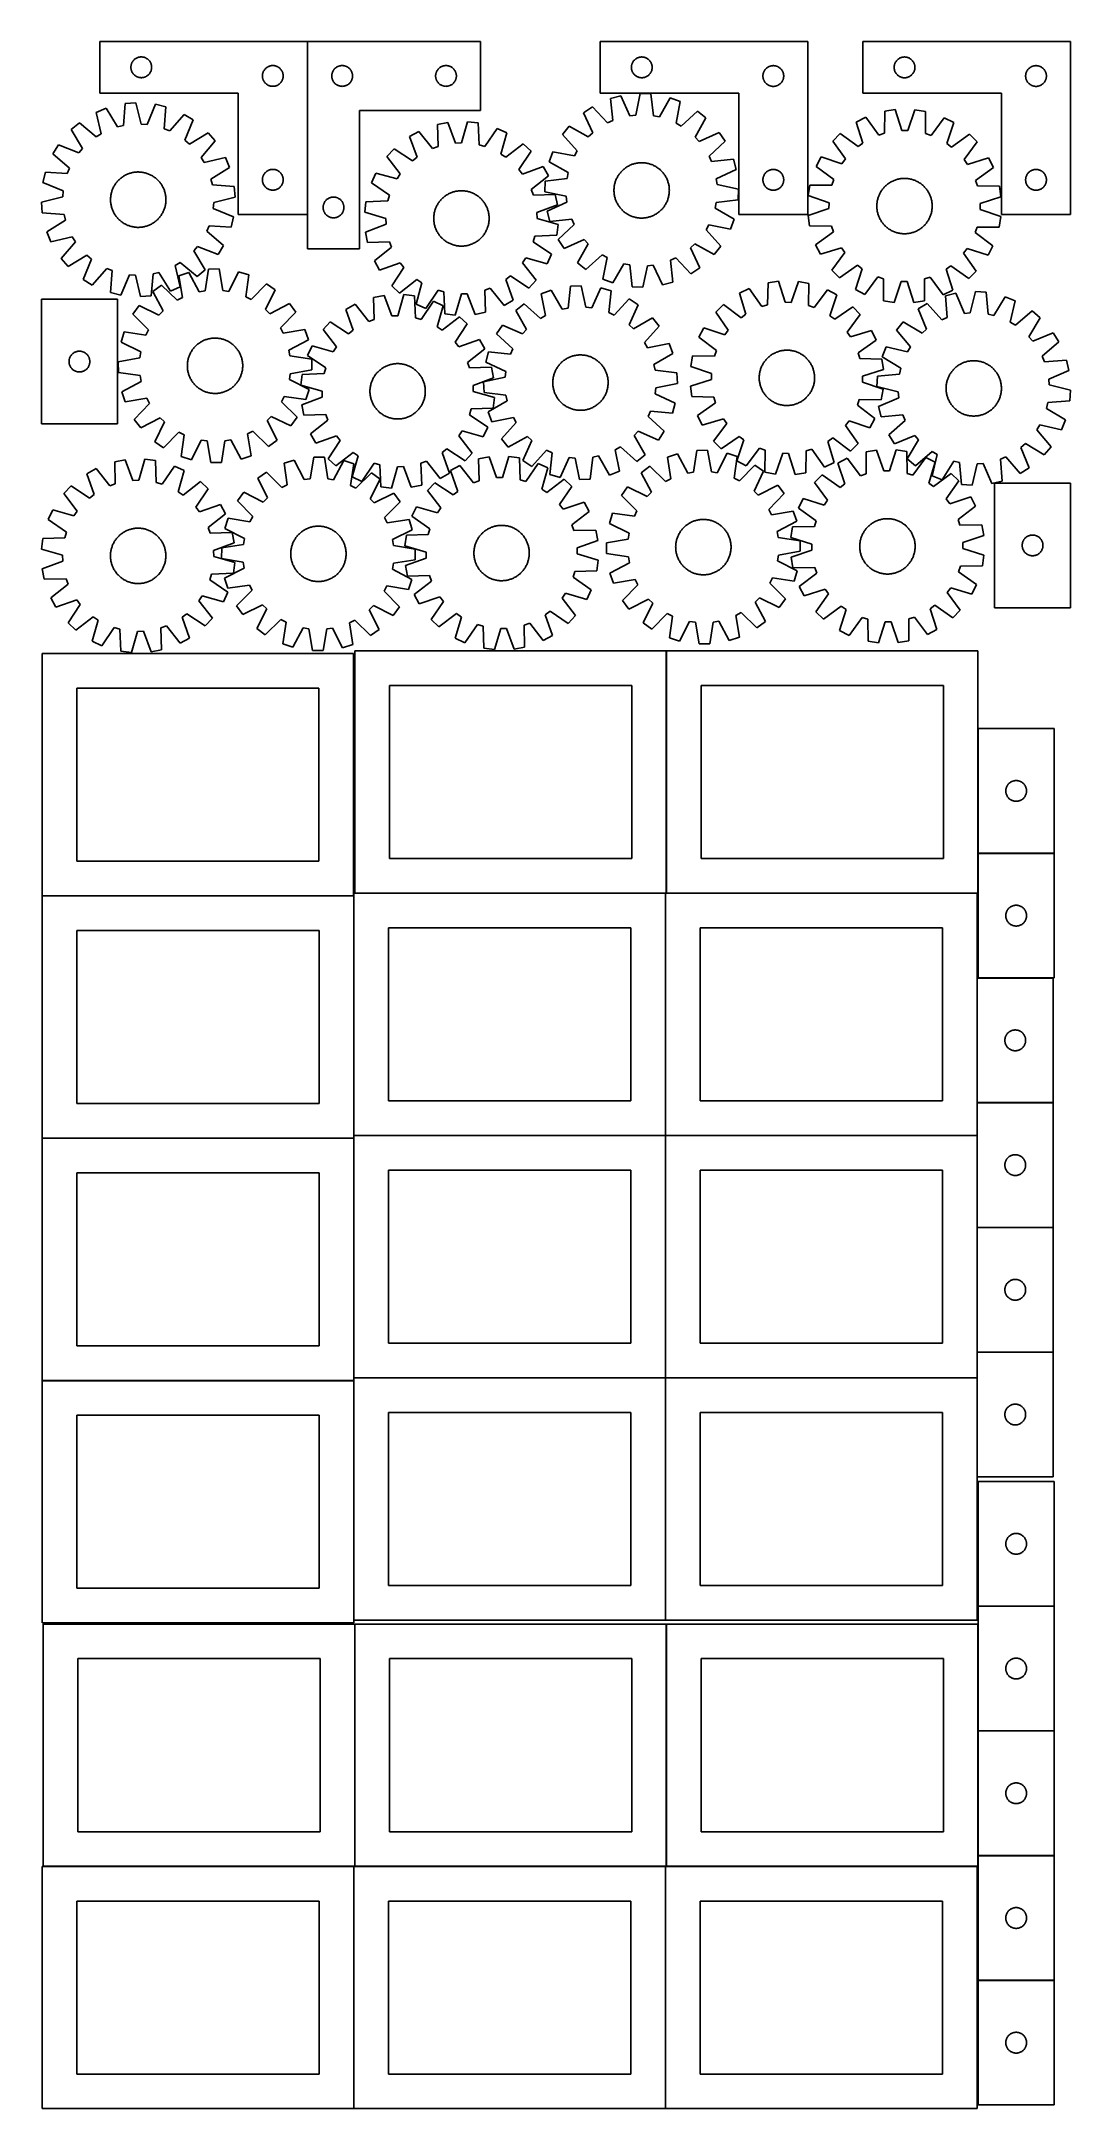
# Model space of a CAD drawing. Header units: millimetres. Extents: x 7 to 1493, y 7 to 2993.
import ezdxf

# ---------------------------------------------------------------- set-up
doc = ezdxf.new("R2010")
doc.units = ezdxf.units.MM
doc.layers.add('COMMON', color=5, linetype='CONTINUOUS', true_color=0x0000ff)
doc.layers.add('CUT', color=7, linetype='CONTINUOUS', true_color=0x000000)

msp = doc.modelspace()

# ---------------------------------------------------------------- linework, layer by layer
at = {"layer": 'COMMON'}
for p, q in [((390.980915, 2743.484443), (390.980915, 2993.484443)), ((909.474234, 1762.823825), (909.474234, 2112.823825)), ((1359.674234, 2000.447745), (1359.674234, 1820.447745)), ((1359.674234, 1820.247744), (1359.674234, 1762.823825)), ((1469.774235, 1820.347745), (1359.774235, 1820.347745)), ((908.049576, 1762.723825), (459.374233, 1762.723825)), ((908.149577, 1412.623824), (908.149577, 1762.623824)), ((1358.249577, 1762.723825), (909.574234, 1762.723825)), ((457.613562, 1758.83129), (7.849575, 1758.83129)), ((457.949576, 1412.623824), (457.949576, 1758.731289)), ((1358.349577, 1640.047743), (1358.349577, 1460.047743)), ((1468.449578, 1640.147744), (1359.774235, 1640.147744)), ((1358.349577, 1459.847742), (1358.349577, 1412.623824)), ((1468.449578, 1459.947743), (1358.449578, 1459.947743)), ((457.849575, 1408.631289), (7.849575, 1408.631289)), ((457.949576, 1062.423823), (457.949576, 1408.531288)), ((908.049576, 1412.523824), (458.049576, 1412.523824)), ((908.149577, 1062.423823), (908.149577, 1412.423823)), ((1358.249577, 1412.523824), (908.249577, 1412.523824)), ((1358.349577, 1412.423823), (1358.349577, 1279.847742)), ((1358.349577, 1279.647741), (1358.349577, 1099.647741)), ((1468.449578, 1279.747742), (1358.449578, 1279.747742)), ((1358.349577, 1099.44774), (1358.349577, 1062.423823)), ((1468.449578, 1099.547741), (1358.449578, 1099.547741)), ((7.849575, 1058.431287), (457.849575, 1058.431287)), ((457.949576, 712.223822), (457.949576, 1058.331287)), ((458.049576, 1062.323822), (908.049576, 1062.323822)), ((908.149576, 1062.223822), (908.149576, 712.223822)), ((1358.249577, 1062.323823), (908.249577, 1062.323823)), ((1358.349577, 1062.223822), (1358.349577, 919.44774)), ((1469.774235, 732.523842), (1359.774235, 732.523842)), ((459.274233, 356.724781), (459.274233, 706.724781)), ((909.474234, 356.724781), (909.474234, 706.724781)), ((1359.674234, 706.724781), (1359.674234, 552.423841)), ((1359.674234, 552.22384), (1359.674234, 372.22384)), ((1469.774235, 552.323841), (1359.774235, 552.323841)), ((1359.674234, 372.023839), (1359.674234, 356.724781)), ((1359.774235, 372.123839), (1469.774235, 372.123839)), ((457.849575, 356.624781), (9.174232, 356.624781)), ((457.949576, 6.52478), (457.949576, 356.52478)), ((908.049576, 356.624781), (459.374233, 356.624781)), ((908.149577, 6.52478), (908.149577, 356.52478)), ((1358.249577, 356.624781), (909.574234, 356.624781)), ((1469.774235, 191.923839), (1359.774235, 191.923839))]:
    msp.add_line(p, q, dxfattribs=at)
at = {"layer": 'CUT'}
for p, q in [((390.880914, 2993.484443), (90.880914, 2993.484443)), ((90.880914, 2993.484443), (90.880914, 2918.484443)), ((390.880914, 2743.484443), (390.880914, 2993.484443)), ((391.080915, 2993.484443), (391.080915, 2693.484443)), ((641.080915, 2993.484443), (391.080915, 2993.484443)), ((641.080915, 2893.484443), (641.080915, 2993.484443)), ((1113.926294, 2993.383368), (813.926294, 2993.383368)), ((813.926294, 2993.383368), (813.926294, 2918.383368)), ((1113.926294, 2743.383368), (1113.926294, 2993.383368)), ((1493.461801, 2993.376777), (1193.461801, 2993.376777)), ((1193.461801, 2993.376777), (1193.461801, 2918.376777)), ((1493.461801, 2743.376777), (1493.461801, 2993.376777)), ((135.900803, 2956.756624), (135.960416, 2957.526758)), ((135.960416, 2957.526758), (136.059596, 2958.292801)), ((136.059596, 2958.292801), (136.198079, 2959.052724)), ((136.198079, 2959.052724), (136.375499, 2959.804509)), ((136.375499, 2959.804509), (136.591384, 2960.546165)), ((136.591384, 2960.546165), (136.845162, 2961.275724)), ((136.845162, 2961.275724), (137.136161, 2961.991251)), ((137.136161, 2961.991251), (137.463608, 2962.69085)), ((137.463608, 2962.69085), (137.826636, 2963.372664)), ((137.826636, 2963.372664), (138.224281, 2964.034886)), ((138.224281, 2964.034886), (138.655489, 2964.675759)), ((138.655489, 2964.675759), (139.119117, 2965.293585)), ((139.119117, 2965.293585), (139.613935, 2965.886724)), ((139.613935, 2965.886724), (140.138632, 2966.453605)), ((140.138632, 2966.453605), (140.691814, 2966.992723)), ((140.691814, 2966.992723), (141.272017, 2967.502649)), ((141.272017, 2967.502649), (141.8777, 2967.982031)), ((141.8777, 2967.982031), (142.507259, 2968.429598)), ((142.507259, 2968.429598), (143.159022, 2968.844162)), ((143.159022, 2968.844162), (143.831263, 2969.224625)), ((143.831263, 2969.224625), (144.522199, 2969.569977)), ((144.522199, 2969.569977), (145.229996, 2969.879302)), ((145.229996, 2969.879302), (145.952779, 2970.151781)), ((145.952779, 2970.151781), (146.68863, 2970.386691)), ((146.68863, 2970.386691), (147.435598, 2970.583408)), ((147.435598, 2970.583408), (148.191703, 2970.741412)), ((148.191703, 2970.741412), (148.954939, 2970.860283)), ((148.954939, 2970.860283), (149.723282, 2970.939706)), ((149.723282, 2970.939706), (150.494696, 2970.97947)), ((150.494696, 2970.97947), (151.267133, 2970.97947)), ((151.267133, 2970.97947), (152.038546, 2970.939706)), ((152.038546, 2970.939706), (152.80689, 2970.860283)), ((152.80689, 2970.860283), (153.570126, 2970.741412)), ((153.570126, 2970.741412), (154.326231, 2970.583408)), ((154.326231, 2970.583408), (155.073199, 2970.386691)), ((155.073199, 2970.386691), (155.80905, 2970.151781)), ((155.80905, 2970.151781), (156.531833, 2969.879302)), ((156.531833, 2969.879302), (157.23963, 2969.569977)), ((157.23963, 2969.569977), (157.930566, 2969.224625)), ((157.930566, 2969.224625), (158.602806, 2968.844162)), ((158.602806, 2968.844162), (159.25457, 2968.429598)), ((159.25457, 2968.429598), (159.884129, 2967.982031)), ((159.884129, 2967.982031), (160.489812, 2967.502649)), ((160.489812, 2967.502649), (161.070014, 2966.992723)), ((161.070014, 2966.992723), (161.623197, 2966.453605)), ((161.623197, 2966.453605), (162.147893, 2965.886724)), ((162.147893, 2965.886724), (162.642711, 2965.293585)), ((162.642711, 2965.293585), (163.106339, 2964.675759)), ((163.106339, 2964.675759), (163.537548, 2964.034886)), ((163.537548, 2964.034886), (163.935193, 2963.372664)), ((163.935193, 2963.372664), (164.298221, 2962.69085)), ((164.298221, 2962.69085), (164.625668, 2961.991251)), ((164.625668, 2961.991251), (164.916667, 2961.275724)), ((164.916667, 2961.275724), (165.170445, 2960.546165)), ((165.170445, 2960.546165), (165.38633, 2959.804509)), ((165.38633, 2959.804509), (165.56375, 2959.052724)), ((165.56375, 2959.052724), (165.702233, 2958.292801)), ((165.702233, 2958.292801), (165.801413, 2957.526758)), ((165.801413, 2957.526758), (165.861026, 2956.756624)), ((334.522199, 2957.069977), (335.229996, 2957.379302)), ((335.229996, 2957.379302), (335.952779, 2957.651781)), ((335.952779, 2957.651781), (336.68863, 2957.886691)), ((336.68863, 2957.886691), (337.435598, 2958.083408)), ((337.435598, 2958.083408), (338.191703, 2958.241412)), ((338.191703, 2958.241412), (338.954939, 2958.360283)), ((338.954939, 2958.360283), (339.723282, 2958.439706)), ((339.723282, 2958.439706), (340.494696, 2958.47947)), ((340.494696, 2958.47947), (341.267133, 2958.47947)), ((341.267133, 2958.47947), (342.038546, 2958.439706)), ((342.038546, 2958.439706), (342.80689, 2958.360283)), ((342.80689, 2958.360283), (343.570126, 2958.241412)), ((343.570126, 2958.241412), (344.326231, 2958.083408)), ((344.326231, 2958.083408), (345.073199, 2957.886691)), ((345.073199, 2957.886691), (345.80905, 2957.651781)), ((345.80905, 2957.651781), (346.531833, 2957.379302)), ((346.531833, 2957.379302), (347.23963, 2957.069977)), ((434.374508, 2956.901749), (435.074107, 2957.229196)), ((435.074107, 2957.229196), (435.789634, 2957.520195)), ((435.789634, 2957.520195), (436.519193, 2957.773973)), ((436.519193, 2957.773973), (437.260849, 2957.989859)), ((437.260849, 2957.989859), (438.012634, 2958.167278)), ((438.012634, 2958.167278), (438.772557, 2958.305761)), ((438.772557, 2958.305761), (439.5386, 2958.404941)), ((439.5386, 2958.404941), (440.308734, 2958.464554)), ((440.308734, 2958.464554), (441.080915, 2958.484443)), ((441.080915, 2958.484443), (441.853097, 2958.464554)), ((441.853097, 2958.464554), (442.62323, 2958.404941)), ((442.62323, 2958.404941), (443.389274, 2958.305761)), ((443.389274, 2958.305761), (444.149196, 2958.167278)), ((444.149196, 2958.167278), (444.900982, 2957.989859)), ((444.900982, 2957.989859), (445.642638, 2957.773973)), ((445.642638, 2957.773973), (446.372197, 2957.520195)), ((446.372197, 2957.520195), (447.087724, 2957.229196)), ((447.087724, 2957.229196), (447.787322, 2956.901749)), ((584.374508, 2956.901749), (585.074107, 2957.229196)), ((585.074107, 2957.229196), (585.789634, 2957.520195)), ((585.789634, 2957.520195), (586.519193, 2957.773973)), ((586.519193, 2957.773973), (587.260849, 2957.989859)), ((587.260849, 2957.989859), (588.012634, 2958.167278)), ((588.012634, 2958.167278), (588.772557, 2958.305761)), ((588.772557, 2958.305761), (589.5386, 2958.404941)), ((589.5386, 2958.404941), (590.308734, 2958.464554)), ((590.308734, 2958.464554), (591.080915, 2958.484443)), ((591.080915, 2958.484443), (591.853097, 2958.464554)), ((591.853097, 2958.464554), (592.62323, 2958.404941)), ((592.62323, 2958.404941), (593.389274, 2958.305761)), ((593.389274, 2958.305761), (594.149196, 2958.167278)), ((594.149196, 2958.167278), (594.900982, 2957.989859)), ((594.900982, 2957.989859), (595.642638, 2957.773973)), ((595.642638, 2957.773973), (596.372197, 2957.520195)), ((596.372197, 2957.520195), (597.087724, 2957.229196)), ((597.087724, 2957.229196), (597.787322, 2956.901749)), ((858.946183, 2956.65555), (859.005796, 2957.425683)), ((859.005796, 2957.425683), (859.104976, 2958.191727)), ((859.104976, 2958.191727), (859.243459, 2958.951649)), ((859.243459, 2958.951649), (859.420878, 2959.703435)), ((859.420878, 2959.703435), (859.636763, 2960.445091)), ((859.636763, 2960.445091), (859.890542, 2961.17465)), ((859.890542, 2961.17465), (860.18154, 2961.890177)), ((860.18154, 2961.890177), (860.508988, 2962.589775)), ((860.508988, 2962.589775), (860.872015, 2963.271589)), ((860.872015, 2963.271589), (861.269661, 2963.933811)), ((861.269661, 2963.933811), (861.700869, 2964.574685)), ((861.700869, 2964.574685), (862.164497, 2965.192511)), ((862.164497, 2965.192511), (862.659315, 2965.78565)), ((862.659315, 2965.78565), (863.184011, 2966.352531)), ((863.184011, 2966.352531), (863.737194, 2966.891649)), ((863.737194, 2966.891649), (864.317396, 2967.401575)), ((864.317396, 2967.401575), (864.92308, 2967.880957)), ((864.92308, 2967.880957), (865.552638, 2968.328524)), ((865.552638, 2968.328524), (866.204402, 2968.743088)), ((866.204402, 2968.743088), (866.876643, 2969.12355)), ((866.876643, 2969.12355), (867.567578, 2969.468902)), ((867.567578, 2969.468902), (868.275376, 2969.778228)), ((868.275376, 2969.778228), (868.998158, 2970.050707)), ((868.998158, 2970.050707), (869.73401, 2970.285617)), ((869.73401, 2970.285617), (870.480978, 2970.482334)), ((870.480978, 2970.482334), (871.237083, 2970.640338)), ((871.237083, 2970.640338), (872.000319, 2970.759209)), ((872.000319, 2970.759209), (872.768662, 2970.838631)), ((872.768662, 2970.838631), (873.540075, 2970.878395)), ((873.540075, 2970.878395), (874.312513, 2970.878395)), ((874.312513, 2970.878395), (875.083926, 2970.838631)), ((875.083926, 2970.838631), (875.852269, 2970.759209)), ((875.852269, 2970.759209), (876.615505, 2970.640338)), ((876.615505, 2970.640338), (877.37161, 2970.482334)), ((877.37161, 2970.482334), (878.118579, 2970.285617)), ((878.118579, 2970.285617), (878.85443, 2970.050707)), ((878.85443, 2970.050707), (879.577212, 2969.778228)), ((879.577212, 2969.778228), (880.28501, 2969.468902)), ((880.28501, 2969.468902), (880.975945, 2969.12355)), ((880.975945, 2969.12355), (881.648186, 2968.743088)), ((881.648186, 2968.743088), (882.29995, 2968.328524)), ((882.29995, 2968.328524), (882.929508, 2967.880957)), ((882.929508, 2967.880957), (883.535192, 2967.401575)), ((883.535192, 2967.401575), (884.115394, 2966.891649)), ((884.115394, 2966.891649), (884.668577, 2966.352531)), ((884.668577, 2966.352531), (885.193273, 2965.78565)), ((885.193273, 2965.78565), (885.688091, 2965.192511)), ((885.688091, 2965.192511), (886.151719, 2964.574685)), ((886.151719, 2964.574685), (886.582927, 2963.933811)), ((886.582927, 2963.933811), (886.980573, 2963.271589)), ((886.980573, 2963.271589), (887.3436, 2962.589775)), ((887.3436, 2962.589775), (887.671048, 2961.890177)), ((887.671048, 2961.890177), (887.962046, 2961.17465)), ((887.962046, 2961.17465), (888.215825, 2960.445091)), ((888.215825, 2960.445091), (888.43171, 2959.703435)), ((888.43171, 2959.703435), (888.609129, 2958.951649)), ((888.609129, 2958.951649), (888.747612, 2958.191727)), ((888.747612, 2958.191727), (888.846792, 2957.425683)), ((888.846792, 2957.425683), (888.906405, 2956.65555)), ((1057.567578, 2956.968902), (1058.275376, 2957.278228)), ((1058.275376, 2957.278228), (1058.998158, 2957.550707)), ((1058.998158, 2957.550707), (1059.73401, 2957.785617)), ((1059.73401, 2957.785617), (1060.480978, 2957.982334)), ((1060.480978, 2957.982334), (1061.237083, 2958.140338)), ((1061.237083, 2958.140338), (1062.000319, 2958.259209)), ((1062.000319, 2958.259209), (1062.768662, 2958.338631)), ((1062.768662, 2958.338631), (1063.540075, 2958.378395)), ((1063.540075, 2958.378395), (1064.312513, 2958.378395)), ((1064.312513, 2958.378395), (1065.083926, 2958.338631)), ((1065.083926, 2958.338631), (1065.852269, 2958.259209)), ((1065.852269, 2958.259209), (1066.615505, 2958.140338)), ((1066.615505, 2958.140338), (1067.37161, 2957.982334)), ((1067.37161, 2957.982334), (1068.118579, 2957.785617)), ((1068.118579, 2957.785617), (1068.85443, 2957.550707)), ((1068.85443, 2957.550707), (1069.577212, 2957.278228)), ((1069.577212, 2957.278228), (1070.28501, 2956.968902)), ((1238.48169, 2956.648958), (1238.541303, 2957.419092)), ((1238.541303, 2957.419092), (1238.640483, 2958.185135)), ((1238.640483, 2958.185135), (1238.778966, 2958.945058)), ((1238.778966, 2958.945058), (1238.956385, 2959.696843)), ((1238.956385, 2959.696843), (1239.172271, 2960.438499)), ((1239.172271, 2960.438499), (1239.426049, 2961.168058)), ((1239.426049, 2961.168058), (1239.717048, 2961.883585)), ((1239.717048, 2961.883585), (1240.044495, 2962.583184)), ((1240.044495, 2962.583184), (1240.407523, 2963.264998)), ((1240.407523, 2963.264998), (1240.805168, 2963.92722)), ((1240.805168, 2963.92722), (1241.236376, 2964.568093)), ((1241.236376, 2964.568093), (1241.700004, 2965.185919)), ((1241.700004, 2965.185919), (1242.194822, 2965.779058)), ((1242.194822, 2965.779058), (1242.719518, 2966.345939)), ((1242.719518, 2966.345939), (1243.272701, 2966.885057)), ((1243.272701, 2966.885057), (1243.852904, 2967.394983)), ((1243.852904, 2967.394983), (1244.458587, 2967.874365)), ((1244.458587, 2967.874365), (1245.088145, 2968.321932)), ((1245.088145, 2968.321932), (1245.739909, 2968.736496)), ((1245.739909, 2968.736496), (1246.41215, 2969.116959)), ((1246.41215, 2969.116959), (1247.103085, 2969.462311)), ((1247.103085, 2969.462311), (1247.810883, 2969.771636)), ((1247.810883, 2969.771636), (1248.533666, 2970.044115)), ((1248.533666, 2970.044115), (1249.269517, 2970.279025)), ((1249.269517, 2970.279025), (1250.016485, 2970.475742)), ((1250.016485, 2970.475742), (1250.77259, 2970.633746)), ((1250.77259, 2970.633746), (1251.535826, 2970.752617)), ((1251.535826, 2970.752617), (1252.304169, 2970.83204)), ((1252.304169, 2970.83204), (1253.075583, 2970.871804)), ((1253.075583, 2970.871804), (1253.84802, 2970.871804)), ((1253.84802, 2970.871804), (1254.619433, 2970.83204)), ((1254.619433, 2970.83204), (1255.387777, 2970.752617)), ((1255.387777, 2970.752617), (1256.151013, 2970.633746)), ((1256.151013, 2970.633746), (1256.907117, 2970.475742)), ((1256.907117, 2970.475742), (1257.654086, 2970.279025)), ((1257.654086, 2970.279025), (1258.389937, 2970.044115)), ((1258.389937, 2970.044115), (1259.11272, 2969.771636)), ((1259.11272, 2969.771636), (1259.820517, 2969.462311)), ((1259.820517, 2969.462311), (1260.511452, 2969.116959)), ((1260.511452, 2969.116959), (1261.183693, 2968.736496)), ((1261.183693, 2968.736496), (1261.835457, 2968.321932)), ((1261.835457, 2968.321932), (1262.465015, 2967.874365)), ((1262.465015, 2967.874365), (1263.070699, 2967.394983)), ((1263.070699, 2967.394983), (1263.650901, 2966.885057)), ((1263.650901, 2966.885057), (1264.204084, 2966.345939)), ((1264.204084, 2966.345939), (1264.72878, 2965.779058)), ((1264.72878, 2965.779058), (1265.223598, 2965.185919)), ((1265.223598, 2965.185919), (1265.687226, 2964.568093)), ((1265.687226, 2964.568093), (1266.118435, 2963.92722)), ((1266.118435, 2963.92722), (1266.51608, 2963.264998)), ((1266.51608, 2963.264998), (1266.879107, 2962.583184)), ((1266.879107, 2962.583184), (1267.206555, 2961.883585)), ((1267.206555, 2961.883585), (1267.497554, 2961.168058)), ((1267.497554, 2961.168058), (1267.751332, 2960.438499)), ((1267.751332, 2960.438499), (1267.967217, 2959.696843)), ((1267.967217, 2959.696843), (1268.144637, 2958.945058)), ((1268.144637, 2958.945058), (1268.28312, 2958.185135)), ((1268.28312, 2958.185135), (1268.382299, 2957.419092)), ((1268.382299, 2957.419092), (1268.441913, 2956.648958)), ((1437.103085, 2956.962311), (1437.810883, 2957.271636)), ((1437.810883, 2957.271636), (1438.533666, 2957.544115)), ((1438.533666, 2957.544115), (1439.269517, 2957.779025)), ((1439.269517, 2957.779025), (1440.016485, 2957.975742)), ((1440.016485, 2957.975742), (1440.77259, 2958.133746)), ((1440.77259, 2958.133746), (1441.535826, 2958.252617)), ((1441.535826, 2958.252617), (1442.304169, 2958.33204)), ((1442.304169, 2958.33204), (1443.075583, 2958.371804)), ((1443.075583, 2958.371804), (1443.84802, 2958.371804)), ((1443.84802, 2958.371804), (1444.619433, 2958.33204)), ((1444.619433, 2958.33204), (1445.387777, 2958.252617)), ((1445.387777, 2958.252617), (1446.151013, 2958.133746)), ((1446.151013, 2958.133746), (1446.907117, 2957.975742)), ((1446.907117, 2957.975742), (1447.654086, 2957.779025)), ((1447.654086, 2957.779025), (1448.389937, 2957.544115)), ((1448.389937, 2957.544115), (1449.11272, 2957.271636)), ((1449.11272, 2957.271636), (1449.820517, 2956.962311)), ((135.880914, 2955.984443), (135.900803, 2956.756624)), ((135.900803, 2955.212261), (135.880914, 2955.984443)), ((135.960416, 2954.442128), (135.900803, 2955.212261)), ((136.059596, 2953.676084), (135.960416, 2954.442128)), ((136.198079, 2952.916162), (136.059596, 2953.676084)), ((136.375499, 2952.164376), (136.198079, 2952.916162)), ((136.591384, 2951.42272), (136.375499, 2952.164376)), ((136.845162, 2950.693161), (136.591384, 2951.42272)), ((137.136161, 2949.977634), (136.845162, 2950.693161)), ((137.463608, 2949.278036), (137.136161, 2949.977634)), ((137.826636, 2948.596222), (137.463608, 2949.278036)), ((138.224281, 2947.934), (137.826636, 2948.596222)), ((138.655489, 2947.293126), (138.224281, 2947.934)), ((139.119117, 2946.6753), (138.655489, 2947.293126)), ((139.613935, 2946.082161), (139.119117, 2946.6753)), ((140.138632, 2945.51528), (139.613935, 2946.082161)), ((140.691814, 2944.976162), (140.138632, 2945.51528)), ((141.272017, 2944.466236), (140.691814, 2944.976162)), ((141.8777, 2943.986854), (141.272017, 2944.466236)), ((142.507259, 2943.539287), (141.8777, 2943.986854)), ((143.159022, 2943.124723), (142.507259, 2943.539287)), ((143.831263, 2942.744261), (143.159022, 2943.124723)), ((144.522199, 2942.398909), (143.831263, 2942.744261)), ((145.229996, 2942.089583), (144.522199, 2942.398909)), ((145.952779, 2941.817104), (145.229996, 2942.089583)), ((146.68863, 2941.582195), (145.952779, 2941.817104)), ((147.435598, 2941.385477), (146.68863, 2941.582195)), ((148.191703, 2941.227473), (147.435598, 2941.385477)), ((148.954939, 2941.108603), (148.191703, 2941.227473)), ((149.723282, 2941.02918), (148.954939, 2941.108603)), ((150.494696, 2940.989416), (149.723282, 2941.02918)), ((151.267133, 2940.989416), (150.494696, 2940.989416)), ((152.038546, 2941.02918), (151.267133, 2940.989416)), ((152.80689, 2941.108603), (152.038546, 2941.02918)), ((153.570126, 2941.227473), (152.80689, 2941.108603)), ((154.326231, 2941.385477), (153.570126, 2941.227473)), ((155.073199, 2941.582195), (154.326231, 2941.385477)), ((155.80905, 2941.817104), (155.073199, 2941.582195)), ((156.531833, 2942.089583), (155.80905, 2941.817104)), ((157.23963, 2942.398909), (156.531833, 2942.089583)), ((157.930566, 2942.744261), (157.23963, 2942.398909)), ((158.602806, 2943.124723), (157.930566, 2942.744261)), ((159.25457, 2943.539287), (158.602806, 2943.124723)), ((159.884129, 2943.986854), (159.25457, 2943.539287)), ((160.489812, 2944.466236), (159.884129, 2943.986854)), ((161.070014, 2944.976162), (160.489812, 2944.466236)), ((161.623197, 2945.51528), (161.070014, 2944.976162)), ((162.147893, 2946.082161), (161.623197, 2945.51528)), ((162.642711, 2946.6753), (162.147893, 2946.082161)), ((163.106339, 2947.293126), (162.642711, 2946.6753)), ((163.537548, 2947.934), (163.106339, 2947.293126)), ((163.935193, 2948.596222), (163.537548, 2947.934)), ((164.298221, 2949.278036), (163.935193, 2948.596222)), ((164.625668, 2949.977634), (164.298221, 2949.278036)), ((164.916667, 2950.693161), (164.625668, 2949.977634)), ((165.170445, 2951.42272), (164.916667, 2950.693161)), ((165.38633, 2952.164376), (165.170445, 2951.42272)), ((165.56375, 2952.916162), (165.38633, 2952.164376)), ((165.702233, 2953.676084), (165.56375, 2952.916162)), ((165.801413, 2954.442128), (165.702233, 2953.676084)), ((165.861026, 2955.212261), (165.801413, 2954.442128)), ((165.861026, 2956.756624), (165.880914, 2955.984443)), ((165.880914, 2955.984443), (165.861026, 2955.212261)), ((325.880914, 2943.484443), (325.900803, 2944.256624)), ((325.900803, 2942.712261), (325.880914, 2943.484443)), ((325.900803, 2944.256624), (325.960416, 2945.026758)), ((325.960416, 2941.942128), (325.900803, 2942.712261)), ((325.960416, 2945.026758), (326.059596, 2945.792801)), ((326.059596, 2941.176084), (325.960416, 2941.942128)), ((326.059596, 2945.792801), (326.198079, 2946.552724)), ((326.198079, 2940.416162), (326.059596, 2941.176084)), ((326.198079, 2946.552724), (326.375499, 2947.304509)), ((326.375499, 2939.664376), (326.198079, 2940.416162)), ((326.375499, 2947.304509), (326.591384, 2948.046165)), ((326.591384, 2938.92272), (326.375499, 2939.664376)), ((326.591384, 2948.046165), (326.845162, 2948.775724)), ((326.845162, 2938.193161), (326.591384, 2938.92272)), ((326.845162, 2948.775724), (327.136161, 2949.491251)), ((327.136161, 2937.477634), (326.845162, 2938.193161)), ((327.136161, 2949.491251), (327.463608, 2950.19085)), ((327.463608, 2936.778036), (327.136161, 2937.477634)), ((327.463608, 2950.19085), (327.826636, 2950.872664)), ((327.826636, 2936.096222), (327.463608, 2936.778036)), ((327.826636, 2950.872664), (328.224281, 2951.534886)), ((328.224281, 2935.434), (327.826636, 2936.096222)), ((328.224281, 2951.534886), (328.655489, 2952.175759)), ((328.655489, 2934.793126), (328.224281, 2935.434)), ((328.655489, 2952.175759), (329.119117, 2952.793585)), ((329.119117, 2934.1753), (328.655489, 2934.793126)), ((329.119117, 2952.793585), (329.613935, 2953.386724)), ((329.613935, 2933.582161), (329.119117, 2934.1753)), ((329.613935, 2953.386724), (330.138632, 2953.953605)), ((330.138632, 2933.01528), (329.613935, 2933.582161)), ((330.138632, 2953.953605), (330.691814, 2954.492723)), ((330.691814, 2932.476162), (330.138632, 2933.01528)), ((330.691814, 2954.492723), (331.272017, 2955.002649)), ((331.272017, 2931.966236), (330.691814, 2932.476162)), ((331.272017, 2955.002649), (331.8777, 2955.482031)), ((331.8777, 2931.486854), (331.272017, 2931.966236)), ((331.8777, 2955.482031), (332.507259, 2955.929598)), ((332.507259, 2931.039287), (331.8777, 2931.486854)), ((332.507259, 2955.929598), (333.159022, 2956.344162)), ((333.159022, 2930.624723), (332.507259, 2931.039287)), ((333.159022, 2956.344162), (333.831263, 2956.724625)), ((333.831263, 2930.244261), (333.159022, 2930.624723)), ((333.831263, 2956.724625), (334.522199, 2957.069977)), ((334.522199, 2929.898909), (333.831263, 2930.244261)), ((335.229996, 2929.589583), (334.522199, 2929.898909)), ((335.952779, 2929.317104), (335.229996, 2929.589583)), ((336.68863, 2929.082195), (335.952779, 2929.317104)), ((337.435598, 2928.885477), (336.68863, 2929.082195)), ((338.191703, 2928.727473), (337.435598, 2928.885477)), ((338.954939, 2928.608603), (338.191703, 2928.727473)), ((339.723282, 2928.52918), (338.954939, 2928.608603)), ((340.494696, 2928.489416), (339.723282, 2928.52918)), ((341.267133, 2928.489416), (340.494696, 2928.489416)), ((342.038546, 2928.52918), (341.267133, 2928.489416)), ((342.80689, 2928.608603), (342.038546, 2928.52918)), ((343.570126, 2928.727473), (342.80689, 2928.608603)), ((344.326231, 2928.885477), (343.570126, 2928.727473)), ((345.073199, 2929.082195), (344.326231, 2928.885477)), ((345.80905, 2929.317104), (345.073199, 2929.082195)), ((346.531833, 2929.589583), (345.80905, 2929.317104)), ((347.23963, 2929.898909), (346.531833, 2929.589583)), ((347.23963, 2957.069977), (347.930566, 2956.724625)), ((347.930566, 2930.244261), (347.23963, 2929.898909)), ((347.930566, 2956.724625), (348.602806, 2956.344162)), ((348.602806, 2930.624723), (347.930566, 2930.244261)), ((348.602806, 2956.344162), (349.25457, 2955.929598)), ((349.25457, 2931.039287), (348.602806, 2930.624723)), ((349.25457, 2955.929598), (349.884129, 2955.482031)), ((349.884129, 2931.486854), (349.25457, 2931.039287)), ((349.884129, 2955.482031), (350.489812, 2955.002649)), ((350.489812, 2931.966236), (349.884129, 2931.486854)), ((350.489812, 2955.002649), (351.070014, 2954.492723)), ((351.070014, 2932.476162), (350.489812, 2931.966236)), ((351.070014, 2954.492723), (351.623197, 2953.953605)), ((351.623197, 2933.01528), (351.070014, 2932.476162)), ((351.623197, 2953.953605), (352.147893, 2953.386724)), ((352.147893, 2933.582161), (351.623197, 2933.01528)), ((352.147893, 2953.386724), (352.642711, 2952.793585)), ((352.642711, 2934.1753), (352.147893, 2933.582161)), ((352.642711, 2952.793585), (353.106339, 2952.175759)), ((353.106339, 2934.793126), (352.642711, 2934.1753)), ((353.106339, 2952.175759), (353.537548, 2951.534886)), ((353.537548, 2935.434), (353.106339, 2934.793126)), ((353.537548, 2951.534886), (353.935193, 2950.872664)), ((353.935193, 2936.096222), (353.537548, 2935.434)), ((353.935193, 2950.872664), (354.298221, 2950.19085)), ((354.298221, 2936.778036), (353.935193, 2936.096222)), ((354.298221, 2950.19085), (354.625668, 2949.491251)), ((354.625668, 2937.477634), (354.298221, 2936.778036)), ((354.625668, 2949.491251), (354.916667, 2948.775724)), ((354.916667, 2938.193161), (354.625668, 2937.477634)), ((354.916667, 2948.775724), (355.170445, 2948.046165)), ((355.170445, 2938.92272), (354.916667, 2938.193161)), ((355.170445, 2948.046165), (355.38633, 2947.304509)), ((355.38633, 2939.664376), (355.170445, 2938.92272)), ((355.38633, 2947.304509), (355.56375, 2946.552724)), ((355.56375, 2940.416162), (355.38633, 2939.664376)), ((355.56375, 2946.552724), (355.702233, 2945.792801)), ((355.702233, 2941.176084), (355.56375, 2940.416162)), ((355.702233, 2945.792801), (355.801413, 2945.026758)), ((355.801413, 2941.942128), (355.702233, 2941.176084)), ((355.801413, 2945.026758), (355.861026, 2944.256624)), ((355.861026, 2942.712261), (355.801413, 2941.942128)), ((355.861026, 2944.256624), (355.880914, 2943.484443)), ((355.880914, 2943.484443), (355.861026, 2942.712261)), ((426.085888, 2943.870661), (426.125652, 2944.642075)), ((426.085888, 2943.098224), (426.085888, 2943.870661)), ((426.125652, 2942.326811), (426.085888, 2943.098224)), ((426.125652, 2944.642075), (426.205075, 2945.410418)), ((426.205075, 2941.558467), (426.125652, 2942.326811)), ((426.205075, 2945.410418), (426.323946, 2946.173654)), ((426.323946, 2940.795231), (426.205075, 2941.558467)), ((426.323946, 2946.173654), (426.48195, 2946.929759)), ((426.48195, 2940.039127), (426.323946, 2940.795231)), ((426.48195, 2946.929759), (426.678667, 2947.676727)), ((426.678667, 2939.292158), (426.48195, 2940.039127)), ((426.678667, 2947.676727), (426.913577, 2948.412578)), ((426.913577, 2938.556307), (426.678667, 2939.292158)), ((426.913577, 2948.412578), (427.186056, 2949.135361)), ((427.186056, 2937.833524), (426.913577, 2938.556307)), ((427.186056, 2949.135361), (427.495381, 2949.843159)), ((427.495381, 2937.125727), (427.186056, 2937.833524)), ((427.495381, 2949.843159), (427.840733, 2950.534094)), ((427.840733, 2936.434792), (427.495381, 2937.125727)), ((427.840733, 2950.534094), (428.221196, 2951.206335)), ((428.221196, 2935.762551), (427.840733, 2936.434792)), ((428.221196, 2951.206335), (428.63576, 2951.858098)), ((428.63576, 2935.110787), (428.221196, 2935.762551)), ((428.63576, 2951.858098), (429.083327, 2952.487657)), ((429.083327, 2934.481228), (428.63576, 2935.110787)), ((429.083327, 2952.487657), (429.562709, 2953.09334)), ((429.562709, 2933.875545), (429.083327, 2934.481228)), ((429.562709, 2953.09334), (430.072635, 2953.673543)), ((430.072635, 2933.295343), (429.562709, 2933.875545)), ((430.072635, 2953.673543), (430.611753, 2954.226725)), ((430.611753, 2932.74216), (430.072635, 2933.295343)), ((430.611753, 2954.226725), (431.178634, 2954.751422)), ((431.178634, 2932.217464), (430.611753, 2932.74216)), ((431.178634, 2954.751422), (431.771773, 2955.24624)), ((431.771773, 2931.722646), (431.178634, 2932.217464)), ((431.771773, 2955.24624), (432.389599, 2955.709868)), ((432.389599, 2931.259018), (431.771773, 2931.722646)), ((432.389599, 2955.709868), (433.030472, 2956.141076)), ((433.030472, 2930.827809), (432.389599, 2931.259018)), ((433.030472, 2956.141076), (433.692694, 2956.538721)), ((433.692694, 2930.430164), (433.030472, 2930.827809)), ((433.692694, 2956.538721), (434.374508, 2956.901749)), ((434.374508, 2930.067136), (433.692694, 2930.430164)), ((435.074107, 2929.739689), (434.374508, 2930.067136)), ((435.789634, 2929.44869), (435.074107, 2929.739689)), ((436.519193, 2929.194912), (435.789634, 2929.44869)), ((437.260849, 2928.979027), (436.519193, 2929.194912)), ((438.012634, 2928.801607), (437.260849, 2928.979027)), ((438.772557, 2928.663124), (438.012634, 2928.801607)), ((439.5386, 2928.563945), (438.772557, 2928.663124)), ((440.308734, 2928.504331), (439.5386, 2928.563945)), ((441.080915, 2928.484443), (440.308734, 2928.504331)), ((441.853097, 2928.504331), (441.080915, 2928.484443)), ((442.62323, 2928.563945), (441.853097, 2928.504331)), ((443.389274, 2928.663124), (442.62323, 2928.563945)), ((444.149196, 2928.801607), (443.389274, 2928.663124)), ((444.900982, 2928.979027), (444.149196, 2928.801607)), ((445.642638, 2929.194912), (444.900982, 2928.979027)), ((446.372197, 2929.44869), (445.642638, 2929.194912)), ((447.087724, 2929.739689), (446.372197, 2929.44869)), ((447.787322, 2930.067136), (447.087724, 2929.739689)), ((447.787322, 2956.901749), (448.469136, 2956.538721)), ((448.469136, 2930.430164), (447.787322, 2930.067136)), ((448.469136, 2956.538721), (449.131358, 2956.141076)), ((449.131358, 2930.827809), (448.469136, 2930.430164)), ((449.131358, 2956.141076), (449.772232, 2955.709868)), ((449.772232, 2931.259018), (449.131358, 2930.827809)), ((449.772232, 2955.709868), (450.390058, 2955.24624)), ((450.390058, 2931.722646), (449.772232, 2931.259018)), ((450.390058, 2955.24624), (450.983197, 2954.751422)), ((450.983197, 2932.217464), (450.390058, 2931.722646)), ((450.983197, 2954.751422), (451.550078, 2954.226725)), ((451.550078, 2932.74216), (450.983197, 2932.217464)), ((451.550078, 2954.226725), (452.089196, 2953.673543)), ((452.089196, 2933.295343), (451.550078, 2932.74216)), ((452.089196, 2953.673543), (452.599122, 2953.09334)), ((452.599122, 2933.875545), (452.089196, 2933.295343)), ((452.599122, 2953.09334), (453.078504, 2952.487657)), ((453.078504, 2934.481228), (452.599122, 2933.875545)), ((453.078504, 2952.487657), (453.526071, 2951.858098)), ((453.526071, 2935.110787), (453.078504, 2934.481228)), ((453.526071, 2951.858098), (453.940635, 2951.206335)), ((453.940635, 2935.762551), (453.526071, 2935.110787)), ((453.940635, 2951.206335), (454.321097, 2950.534094)), ((454.321097, 2936.434792), (453.940635, 2935.762551)), ((454.321097, 2950.534094), (454.666449, 2949.843159)), ((454.666449, 2937.125727), (454.321097, 2936.434792)), ((454.666449, 2949.843159), (454.975775, 2949.135361)), ((454.975775, 2937.833524), (454.666449, 2937.125727)), ((454.975775, 2949.135361), (455.248254, 2948.412578)), ((455.248254, 2938.556307), (454.975775, 2937.833524)), ((455.248254, 2948.412578), (455.483163, 2947.676727)), ((455.483163, 2939.292158), (455.248254, 2938.556307)), ((455.483163, 2947.676727), (455.679881, 2946.929759)), ((455.679881, 2940.039127), (455.483163, 2939.292158)), ((455.679881, 2946.929759), (455.837885, 2946.173654)), ((455.837885, 2940.795231), (455.679881, 2940.039127)), ((455.837885, 2946.173654), (455.956756, 2945.410418)), ((455.956756, 2941.558467), (455.837885, 2940.795231)), ((455.956756, 2945.410418), (456.036178, 2944.642075)), ((456.036178, 2942.326811), (455.956756, 2941.558467)), ((456.036178, 2944.642075), (456.075942, 2943.870661)), ((456.075942, 2943.098224), (456.036178, 2942.326811)), ((456.075942, 2943.870661), (456.075942, 2943.098224)), ((576.085888, 2943.870661), (576.125652, 2944.642075)), ((576.085888, 2943.098224), (576.085888, 2943.870661)), ((576.125652, 2942.326811), (576.085888, 2943.098224)), ((576.125652, 2944.642075), (576.205075, 2945.410418)), ((576.205075, 2941.558467), (576.125652, 2942.326811)), ((576.205075, 2945.410418), (576.323946, 2946.173654)), ((576.323946, 2940.795231), (576.205075, 2941.558467)), ((576.323946, 2946.173654), (576.48195, 2946.929759)), ((576.48195, 2940.039127), (576.323946, 2940.795231)), ((576.48195, 2946.929759), (576.678667, 2947.676727)), ((576.678667, 2939.292158), (576.48195, 2940.039127)), ((576.678667, 2947.676727), (576.913577, 2948.412578)), ((576.913577, 2938.556307), (576.678667, 2939.292158)), ((576.913577, 2948.412578), (577.186056, 2949.135361)), ((577.186056, 2937.833524), (576.913577, 2938.556307)), ((577.186056, 2949.135361), (577.495381, 2949.843159)), ((577.495381, 2937.125727), (577.186056, 2937.833524)), ((577.495381, 2949.843159), (577.840733, 2950.534094)), ((577.840733, 2936.434792), (577.495381, 2937.125727)), ((577.840733, 2950.534094), (578.221196, 2951.206335)), ((578.221196, 2935.762551), (577.840733, 2936.434792)), ((578.221196, 2951.206335), (578.63576, 2951.858098)), ((578.63576, 2935.110787), (578.221196, 2935.762551)), ((578.63576, 2951.858098), (579.083327, 2952.487657)), ((579.083327, 2934.481228), (578.63576, 2935.110787)), ((579.083327, 2952.487657), (579.562709, 2953.09334)), ((579.562709, 2933.875545), (579.083327, 2934.481228)), ((579.562709, 2953.09334), (580.072635, 2953.673543)), ((580.072635, 2933.295343), (579.562709, 2933.875545)), ((580.072635, 2953.673543), (580.611753, 2954.226725)), ((580.611753, 2932.74216), (580.072635, 2933.295343)), ((580.611753, 2954.226725), (581.178634, 2954.751422)), ((581.178634, 2932.217464), (580.611753, 2932.74216)), ((581.178634, 2954.751422), (581.771773, 2955.24624)), ((581.771773, 2931.722646), (581.178634, 2932.217464)), ((581.771773, 2955.24624), (582.389599, 2955.709868)), ((582.389599, 2931.259018), (581.771773, 2931.722646)), ((582.389599, 2955.709868), (583.030472, 2956.141076)), ((583.030472, 2930.827809), (582.389599, 2931.259018)), ((583.030472, 2956.141076), (583.692694, 2956.538721)), ((583.692694, 2930.430164), (583.030472, 2930.827809)), ((583.692694, 2956.538721), (584.374508, 2956.901749)), ((584.374508, 2930.067136), (583.692694, 2930.430164)), ((585.074107, 2929.739689), (584.374508, 2930.067136)), ((585.789634, 2929.44869), (585.074107, 2929.739689)), ((586.519193, 2929.194912), (585.789634, 2929.44869)), ((587.260849, 2928.979027), (586.519193, 2929.194912)), ((588.012634, 2928.801607), (587.260849, 2928.979027)), ((588.772557, 2928.663124), (588.012634, 2928.801607)), ((589.5386, 2928.563945), (588.772557, 2928.663124)), ((590.308734, 2928.504331), (589.5386, 2928.563945)), ((591.080915, 2928.484443), (590.308734, 2928.504331)), ((591.853097, 2928.504331), (591.080915, 2928.484443)), ((592.62323, 2928.563945), (591.853097, 2928.504331)), ((593.389274, 2928.663124), (592.62323, 2928.563945)), ((594.149196, 2928.801607), (593.389274, 2928.663124)), ((594.900982, 2928.979027), (594.149196, 2928.801607)), ((595.642638, 2929.194912), (594.900982, 2928.979027)), ((596.372197, 2929.44869), (595.642638, 2929.194912)), ((597.087724, 2929.739689), (596.372197, 2929.44869)), ((597.787322, 2930.067136), (597.087724, 2929.739689)), ((597.787322, 2956.901749), (598.469136, 2956.538721)), ((598.469136, 2930.430164), (597.787322, 2930.067136)), ((598.469136, 2956.538721), (599.131358, 2956.141076)), ((599.131358, 2930.827809), (598.469136, 2930.430164)), ((599.131358, 2956.141076), (599.772232, 2955.709868)), ((599.772232, 2931.259018), (599.131358, 2930.827809)), ((599.772232, 2955.709868), (600.390058, 2955.24624)), ((600.390058, 2931.722646), (599.772232, 2931.259018)), ((600.390058, 2955.24624), (600.983197, 2954.751422)), ((600.983197, 2932.217464), (600.390058, 2931.722646)), ((600.983197, 2954.751422), (601.550078, 2954.226725)), ((601.550078, 2932.74216), (600.983197, 2932.217464)), ((601.550078, 2954.226725), (602.089196, 2953.673543)), ((602.089196, 2933.295343), (601.550078, 2932.74216)), ((602.089196, 2953.673543), (602.599122, 2953.09334)), ((602.599122, 2933.875545), (602.089196, 2933.295343)), ((602.599122, 2953.09334), (603.078504, 2952.487657)), ((603.078504, 2934.481228), (602.599122, 2933.875545)), ((603.078504, 2952.487657), (603.526071, 2951.858098)), ((603.526071, 2935.110787), (603.078504, 2934.481228)), ((603.526071, 2951.858098), (603.940635, 2951.206335)), ((603.940635, 2935.762551), (603.526071, 2935.110787)), ((603.940635, 2951.206335), (604.321097, 2950.534094)), ((604.321097, 2936.434792), (603.940635, 2935.762551)), ((604.321097, 2950.534094), (604.666449, 2949.843159)), ((604.666449, 2937.125727), (604.321097, 2936.434792)), ((604.666449, 2949.843159), (604.975775, 2949.135361)), ((604.975775, 2937.833524), (604.666449, 2937.125727)), ((604.975775, 2949.135361), (605.248254, 2948.412578)), ((605.248254, 2938.556307), (604.975775, 2937.833524)), ((605.248254, 2948.412578), (605.483163, 2947.676727)), ((605.483163, 2939.292158), (605.248254, 2938.556307)), ((605.483163, 2947.676727), (605.679881, 2946.929759)), ((605.679881, 2940.039127), (605.483163, 2939.292158)), ((605.679881, 2946.929759), (605.837885, 2946.173654)), ((605.837885, 2940.795231), (605.679881, 2940.039127)), ((605.837885, 2946.173654), (605.956756, 2945.410418)), ((605.956756, 2941.558467), (605.837885, 2940.795231)), ((605.956756, 2945.410418), (606.036178, 2944.642075)), ((606.036178, 2942.326811), (605.956756, 2941.558467)), ((606.036178, 2944.642075), (606.075942, 2943.870661)), ((606.075942, 2943.098224), (606.036178, 2942.326811)), ((606.075942, 2943.870661), (606.075942, 2943.098224)), ((858.926294, 2955.883368), (858.946183, 2956.65555)), ((858.946183, 2955.111187), (858.926294, 2955.883368)), ((859.005796, 2954.341053), (858.946183, 2955.111187)), ((859.104976, 2953.57501), (859.005796, 2954.341053)), ((859.243459, 2952.815087), (859.104976, 2953.57501)), ((859.420878, 2952.063302), (859.243459, 2952.815087)), ((859.636763, 2951.321646), (859.420878, 2952.063302)), ((859.890542, 2950.592087), (859.636763, 2951.321646)), ((860.18154, 2949.87656), (859.890542, 2950.592087)), ((860.508988, 2949.176962), (860.18154, 2949.87656)), ((860.872015, 2948.495147), (860.508988, 2949.176962)), ((861.269661, 2947.832926), (860.872015, 2948.495147)), ((861.700869, 2947.192052), (861.269661, 2947.832926)), ((862.164497, 2946.574226), (861.700869, 2947.192052)), ((862.659315, 2945.981087), (862.164497, 2946.574226)), ((863.184011, 2945.414206), (862.659315, 2945.981087)), ((863.737194, 2944.875088), (863.184011, 2945.414206)), ((864.317396, 2944.365162), (863.737194, 2944.875088)), ((864.92308, 2943.88578), (864.317396, 2944.365162)), ((865.552638, 2943.438213), (864.92308, 2943.88578)), ((866.204402, 2943.023649), (865.552638, 2943.438213)), ((866.876643, 2942.643186), (866.204402, 2943.023649)), ((867.567578, 2942.297835), (866.876643, 2942.643186)), ((868.275376, 2941.988509), (867.567578, 2942.297835)), ((868.998158, 2941.71603), (868.275376, 2941.988509)), ((869.73401, 2941.48112), (868.998158, 2941.71603)), ((870.480978, 2941.284403), (869.73401, 2941.48112)), ((871.237083, 2941.126399), (870.480978, 2941.284403)), ((872.000319, 2941.007528), (871.237083, 2941.126399)), ((872.768662, 2940.928106), (872.000319, 2941.007528)), ((873.540075, 2940.888341), (872.768662, 2940.928106)), ((874.312513, 2940.888341), (873.540075, 2940.888341)), ((875.083926, 2940.928106), (874.312513, 2940.888341)), ((875.852269, 2941.007528), (875.083926, 2940.928106)), ((876.615505, 2941.126399), (875.852269, 2941.007528)), ((877.37161, 2941.284403), (876.615505, 2941.126399)), ((878.118579, 2941.48112), (877.37161, 2941.284403)), ((878.85443, 2941.71603), (878.118579, 2941.48112)), ((879.577212, 2941.988509), (878.85443, 2941.71603)), ((880.28501, 2942.297835), (879.577212, 2941.988509)), ((880.975945, 2942.643186), (880.28501, 2942.297835)), ((881.648186, 2943.023649), (880.975945, 2942.643186)), ((882.29995, 2943.438213), (881.648186, 2943.023649)), ((882.929508, 2943.88578), (882.29995, 2943.438213)), ((883.535192, 2944.365162), (882.929508, 2943.88578)), ((884.115394, 2944.875088), (883.535192, 2944.365162)), ((884.668577, 2945.414206), (884.115394, 2944.875088)), ((885.193273, 2945.981087), (884.668577, 2945.414206)), ((885.688091, 2946.574226), (885.193273, 2945.981087)), ((886.151719, 2947.192052), (885.688091, 2946.574226)), ((886.582927, 2947.832926), (886.151719, 2947.192052)), ((886.980573, 2948.495147), (886.582927, 2947.832926)), ((887.3436, 2949.176962), (886.980573, 2948.495147)), ((887.671048, 2949.87656), (887.3436, 2949.176962)), ((887.962046, 2950.592087), (887.671048, 2949.87656)), ((888.215825, 2951.321646), (887.962046, 2950.592087)), ((888.43171, 2952.063302), (888.215825, 2951.321646)), ((888.609129, 2952.815087), (888.43171, 2952.063302)), ((888.747612, 2953.57501), (888.609129, 2952.815087)), ((888.846792, 2954.341053), (888.747612, 2953.57501)), ((888.906405, 2955.111187), (888.846792, 2954.341053)), ((888.906405, 2956.65555), (888.926294, 2955.883368)), ((888.926294, 2955.883368), (888.906405, 2955.111187)), ((1048.926294, 2943.383368), (1048.946183, 2944.15555)), ((1048.946183, 2942.611187), (1048.926294, 2943.383368)), ((1048.946183, 2944.15555), (1049.005796, 2944.925683)), ((1049.005796, 2941.841053), (1048.946183, 2942.611187)), ((1049.005796, 2944.925683), (1049.104976, 2945.691727)), ((1049.104976, 2941.07501), (1049.005796, 2941.841053)), ((1049.104976, 2945.691727), (1049.243459, 2946.451649)), ((1049.243459, 2940.315087), (1049.104976, 2941.07501)), ((1049.243459, 2946.451649), (1049.420878, 2947.203435)), ((1049.420878, 2939.563302), (1049.243459, 2940.315087)), ((1049.420878, 2947.203435), (1049.636763, 2947.945091)), ((1049.636763, 2938.821646), (1049.420878, 2939.563302)), ((1049.636763, 2947.945091), (1049.890542, 2948.67465)), ((1049.890542, 2938.092087), (1049.636763, 2938.821646)), ((1049.890542, 2948.67465), (1050.18154, 2949.390177)), ((1050.18154, 2937.37656), (1049.890542, 2938.092087)), ((1050.18154, 2949.390177), (1050.508988, 2950.089775)), ((1050.508988, 2936.676962), (1050.18154, 2937.37656)), ((1050.508988, 2950.089775), (1050.872015, 2950.771589)), ((1050.872015, 2935.995147), (1050.508988, 2936.676962)), ((1050.872015, 2950.771589), (1051.269661, 2951.433811)), ((1051.269661, 2935.332926), (1050.872015, 2935.995147)), ((1051.269661, 2951.433811), (1051.700869, 2952.074685)), ((1051.700869, 2934.692052), (1051.269661, 2935.332926)), ((1051.700869, 2952.074685), (1052.164497, 2952.692511)), ((1052.164497, 2934.074226), (1051.700869, 2934.692052)), ((1052.164497, 2952.692511), (1052.659315, 2953.28565)), ((1052.659315, 2933.481087), (1052.164497, 2934.074226)), ((1052.659315, 2953.28565), (1053.184011, 2953.852531)), ((1053.184011, 2932.914206), (1052.659315, 2933.481087)), ((1053.184011, 2953.852531), (1053.737194, 2954.391649)), ((1053.737194, 2932.375088), (1053.184011, 2932.914206)), ((1053.737194, 2954.391649), (1054.317396, 2954.901575)), ((1054.317396, 2931.865162), (1053.737194, 2932.375088)), ((1054.317396, 2954.901575), (1054.92308, 2955.380957)), ((1054.92308, 2931.38578), (1054.317396, 2931.865162)), ((1054.92308, 2955.380957), (1055.552638, 2955.828524)), ((1055.552638, 2930.938213), (1054.92308, 2931.38578)), ((1055.552638, 2955.828524), (1056.204402, 2956.243088)), ((1056.204402, 2930.523649), (1055.552638, 2930.938213)), ((1056.204402, 2956.243088), (1056.876643, 2956.62355)), ((1056.876643, 2930.143186), (1056.204402, 2930.523649)), ((1056.876643, 2956.62355), (1057.567578, 2956.968902)), ((1057.567578, 2929.797835), (1056.876643, 2930.143186)), ((1058.275376, 2929.488509), (1057.567578, 2929.797835)), ((1058.998158, 2929.21603), (1058.275376, 2929.488509)), ((1059.73401, 2928.98112), (1058.998158, 2929.21603)), ((1060.480978, 2928.784403), (1059.73401, 2928.98112)), ((1061.237083, 2928.626399), (1060.480978, 2928.784403)), ((1062.000319, 2928.507528), (1061.237083, 2928.626399)), ((1062.768662, 2928.428106), (1062.000319, 2928.507528)), ((1063.540075, 2928.388341), (1062.768662, 2928.428106)), ((1064.312513, 2928.388341), (1063.540075, 2928.388341)), ((1065.083926, 2928.428106), (1064.312513, 2928.388341)), ((1065.852269, 2928.507528), (1065.083926, 2928.428106)), ((1066.615505, 2928.626399), (1065.852269, 2928.507528)), ((1067.37161, 2928.784403), (1066.615505, 2928.626399)), ((1068.118579, 2928.98112), (1067.37161, 2928.784403)), ((1068.85443, 2929.21603), (1068.118579, 2928.98112)), ((1069.577212, 2929.488509), (1068.85443, 2929.21603)), ((1070.28501, 2929.797835), (1069.577212, 2929.488509)), ((1070.28501, 2956.968902), (1070.975945, 2956.62355)), ((1070.975945, 2930.143186), (1070.28501, 2929.797835)), ((1070.975945, 2956.62355), (1071.648186, 2956.243088)), ((1071.648186, 2930.523649), (1070.975945, 2930.143186)), ((1071.648186, 2956.243088), (1072.29995, 2955.828524)), ((1072.29995, 2930.938213), (1071.648186, 2930.523649)), ((1072.29995, 2955.828524), (1072.929508, 2955.380957)), ((1072.929508, 2931.38578), (1072.29995, 2930.938213)), ((1072.929508, 2955.380957), (1073.535192, 2954.901575)), ((1073.535192, 2931.865162), (1072.929508, 2931.38578)), ((1073.535192, 2954.901575), (1074.115394, 2954.391649)), ((1074.115394, 2932.375088), (1073.535192, 2931.865162)), ((1074.115394, 2954.391649), (1074.668577, 2953.852531)), ((1074.668577, 2932.914206), (1074.115394, 2932.375088)), ((1074.668577, 2953.852531), (1075.193273, 2953.28565)), ((1075.193273, 2933.481087), (1074.668577, 2932.914206)), ((1075.193273, 2953.28565), (1075.688091, 2952.692511)), ((1075.688091, 2934.074226), (1075.193273, 2933.481087)), ((1075.688091, 2952.692511), (1076.151719, 2952.074685)), ((1076.151719, 2934.692052), (1075.688091, 2934.074226)), ((1076.151719, 2952.074685), (1076.582927, 2951.433811)), ((1076.582927, 2935.332926), (1076.151719, 2934.692052)), ((1076.582927, 2951.433811), (1076.980573, 2950.771589)), ((1076.980573, 2935.995147), (1076.582927, 2935.332926)), ((1076.980573, 2950.771589), (1077.3436, 2950.089775)), ((1077.3436, 2936.676962), (1076.980573, 2935.995147)), ((1077.3436, 2950.089775), (1077.671048, 2949.390177)), ((1077.671048, 2937.37656), (1077.3436, 2936.676962)), ((1077.671048, 2949.390177), (1077.962046, 2948.67465)), ((1077.962046, 2938.092087), (1077.671048, 2937.37656)), ((1077.962046, 2948.67465), (1078.215825, 2947.945091)), ((1078.215825, 2938.821646), (1077.962046, 2938.092087)), ((1078.215825, 2947.945091), (1078.43171, 2947.203435)), ((1078.43171, 2939.563302), (1078.215825, 2938.821646)), ((1078.43171, 2947.203435), (1078.609129, 2946.451649)), ((1078.609129, 2940.315087), (1078.43171, 2939.563302)), ((1078.609129, 2946.451649), (1078.747612, 2945.691727)), ((1078.747612, 2941.07501), (1078.609129, 2940.315087)), ((1078.747612, 2945.691727), (1078.846792, 2944.925683)), ((1078.846792, 2941.841053), (1078.747612, 2941.07501)), ((1078.846792, 2944.925683), (1078.906405, 2944.15555)), ((1078.906405, 2942.611187), (1078.846792, 2941.841053)), ((1078.906405, 2944.15555), (1078.926294, 2943.383368)), ((1078.926294, 2943.383368), (1078.906405, 2942.611187)), ((1238.461801, 2955.876777), (1238.48169, 2956.648958)), ((1238.48169, 2955.104595), (1238.461801, 2955.876777)), ((1238.541303, 2954.334462), (1238.48169, 2955.104595)), ((1238.640483, 2953.568418), (1238.541303, 2954.334462)), ((1238.778966, 2952.808496), (1238.640483, 2953.568418)), ((1238.956385, 2952.05671), (1238.778966, 2952.808496)), ((1239.172271, 2951.315054), (1238.956385, 2952.05671)), ((1239.426049, 2950.585495), (1239.172271, 2951.315054)), ((1239.717048, 2949.869968), (1239.426049, 2950.585495)), ((1240.044495, 2949.17037), (1239.717048, 2949.869968)), ((1240.407523, 2948.488556), (1240.044495, 2949.17037)), ((1240.805168, 2947.826334), (1240.407523, 2948.488556)), ((1241.236376, 2947.18546), (1240.805168, 2947.826334)), ((1241.700004, 2946.567634), (1241.236376, 2947.18546)), ((1242.194822, 2945.974495), (1241.700004, 2946.567634)), ((1242.719518, 2945.407614), (1242.194822, 2945.974495)), ((1243.272701, 2944.868496), (1242.719518, 2945.407614)), ((1243.852904, 2944.35857), (1243.272701, 2944.868496)), ((1244.458587, 2943.879188), (1243.852904, 2944.35857)), ((1245.088145, 2943.431621), (1244.458587, 2943.879188)), ((1245.739909, 2943.017057), (1245.088145, 2943.431621)), ((1246.41215, 2942.636595), (1245.739909, 2943.017057)), ((1247.103085, 2942.291243), (1246.41215, 2942.636595)), ((1247.810883, 2941.981917), (1247.103085, 2942.291243)), ((1248.533666, 2941.709438), (1247.810883, 2941.981917)), ((1249.269517, 2941.474529), (1248.533666, 2941.709438)), ((1250.016485, 2941.277811), (1249.269517, 2941.474529)), ((1250.77259, 2941.119807), (1250.016485, 2941.277811)), ((1251.535826, 2941.000937), (1250.77259, 2941.119807)), ((1252.304169, 2940.921514), (1251.535826, 2941.000937)), ((1253.075583, 2940.88175), (1252.304169, 2940.921514)), ((1253.84802, 2940.88175), (1253.075583, 2940.88175)), ((1254.619433, 2940.921514), (1253.84802, 2940.88175)), ((1255.387777, 2941.000937), (1254.619433, 2940.921514)), ((1256.151013, 2941.119807), (1255.387777, 2941.000937)), ((1256.907117, 2941.277811), (1256.151013, 2941.119807)), ((1257.654086, 2941.474529), (1256.907117, 2941.277811)), ((1258.389937, 2941.709438), (1257.654086, 2941.474529)), ((1259.11272, 2941.981917), (1258.389937, 2941.709438)), ((1259.820517, 2942.291243), (1259.11272, 2941.981917)), ((1260.511452, 2942.636595), (1259.820517, 2942.291243)), ((1261.183693, 2943.017057), (1260.511452, 2942.636595)), ((1261.835457, 2943.431621), (1261.183693, 2943.017057)), ((1262.465015, 2943.879188), (1261.835457, 2943.431621)), ((1263.070699, 2944.35857), (1262.465015, 2943.879188)), ((1263.650901, 2944.868496), (1263.070699, 2944.35857)), ((1264.204084, 2945.407614), (1263.650901, 2944.868496)), ((1264.72878, 2945.974495), (1264.204084, 2945.407614)), ((1265.223598, 2946.567634), (1264.72878, 2945.974495)), ((1265.687226, 2947.18546), (1265.223598, 2946.567634)), ((1266.118435, 2947.826334), (1265.687226, 2947.18546)), ((1266.51608, 2948.488556), (1266.118435, 2947.826334)), ((1266.879107, 2949.17037), (1266.51608, 2948.488556)), ((1267.206555, 2949.869968), (1266.879107, 2949.17037)), ((1267.497554, 2950.585495), (1267.206555, 2949.869968)), ((1267.751332, 2951.315054), (1267.497554, 2950.585495)), ((1267.967217, 2952.05671), (1267.751332, 2951.315054)), ((1268.144637, 2952.808496), (1267.967217, 2952.05671)), ((1268.28312, 2953.568418), (1268.144637, 2952.808496)), ((1268.382299, 2954.334462), (1268.28312, 2953.568418)), ((1268.441913, 2955.104595), (1268.382299, 2954.334462)), ((1268.441913, 2956.648958), (1268.461801, 2955.876777)), ((1268.461801, 2955.876777), (1268.441913, 2955.104595)), ((1428.461801, 2943.376777), (1428.48169, 2944.148958)), ((1428.48169, 2942.604595), (1428.461801, 2943.376777)), ((1428.48169, 2944.148958), (1428.541303, 2944.919092)), ((1428.541303, 2941.834462), (1428.48169, 2942.604595)), ((1428.541303, 2944.919092), (1428.640483, 2945.685135)), ((1428.640483, 2941.068418), (1428.541303, 2941.834462)), ((1428.640483, 2945.685135), (1428.778966, 2946.445058)), ((1428.778966, 2940.308496), (1428.640483, 2941.068418)), ((1428.778966, 2946.445058), (1428.956385, 2947.196843)), ((1428.956385, 2939.55671), (1428.778966, 2940.308496)), ((1428.956385, 2947.196843), (1429.172271, 2947.938499)), ((1429.172271, 2938.815054), (1428.956385, 2939.55671)), ((1429.172271, 2947.938499), (1429.426049, 2948.668058)), ((1429.426049, 2938.085495), (1429.172271, 2938.815054)), ((1429.426049, 2948.668058), (1429.717048, 2949.383585)), ((1429.717048, 2937.369968), (1429.426049, 2938.085495)), ((1429.717048, 2949.383585), (1430.044495, 2950.083184)), ((1430.044495, 2936.67037), (1429.717048, 2937.369968)), ((1430.044495, 2950.083184), (1430.407523, 2950.764998)), ((1430.407523, 2935.988556), (1430.044495, 2936.67037)), ((1430.407523, 2950.764998), (1430.805168, 2951.42722)), ((1430.805168, 2935.326334), (1430.407523, 2935.988556)), ((1430.805168, 2951.42722), (1431.236376, 2952.068093)), ((1431.236376, 2934.68546), (1430.805168, 2935.326334)), ((1431.236376, 2952.068093), (1431.700004, 2952.685919)), ((1431.700004, 2934.067634), (1431.236376, 2934.68546)), ((1431.700004, 2952.685919), (1432.194822, 2953.279058)), ((1432.194822, 2933.474495), (1431.700004, 2934.067634)), ((1432.194822, 2953.279058), (1432.719518, 2953.845939)), ((1432.719518, 2932.907614), (1432.194822, 2933.474495)), ((1432.719518, 2953.845939), (1433.272701, 2954.385057)), ((1433.272701, 2932.368496), (1432.719518, 2932.907614)), ((1433.272701, 2954.385057), (1433.852904, 2954.894983)), ((1433.852904, 2931.85857), (1433.272701, 2932.368496)), ((1433.852904, 2954.894983), (1434.458587, 2955.374365)), ((1434.458587, 2931.379188), (1433.852904, 2931.85857)), ((1434.458587, 2955.374365), (1435.088145, 2955.821932)), ((1435.088145, 2930.931621), (1434.458587, 2931.379188)), ((1435.088145, 2955.821932), (1435.739909, 2956.236496)), ((1435.739909, 2930.517057), (1435.088145, 2930.931621)), ((1435.739909, 2956.236496), (1436.41215, 2956.616959)), ((1436.41215, 2930.136595), (1435.739909, 2930.517057)), ((1436.41215, 2956.616959), (1437.103085, 2956.962311)), ((1437.103085, 2929.791243), (1436.41215, 2930.136595)), ((1437.810883, 2929.481917), (1437.103085, 2929.791243)), ((1438.533666, 2929.209438), (1437.810883, 2929.481917)), ((1439.269517, 2928.974529), (1438.533666, 2929.209438)), ((1440.016485, 2928.777811), (1439.269517, 2928.974529)), ((1440.77259, 2928.619807), (1440.016485, 2928.777811)), ((1441.535826, 2928.500937), (1440.77259, 2928.619807)), ((1442.304169, 2928.421514), (1441.535826, 2928.500937)), ((1443.075583, 2928.38175), (1442.304169, 2928.421514)), ((1443.84802, 2928.38175), (1443.075583, 2928.38175)), ((1444.619433, 2928.421514), (1443.84802, 2928.38175)), ((1445.387777, 2928.500937), (1444.619433, 2928.421514)), ((1446.151013, 2928.619807), (1445.387777, 2928.500937)), ((1446.907117, 2928.777811), (1446.151013, 2928.619807)), ((1447.654086, 2928.974529), (1446.907117, 2928.777811)), ((1448.389937, 2929.209438), (1447.654086, 2928.974529)), ((1449.11272, 2929.481917), (1448.389937, 2929.209438)), ((1449.820517, 2929.791243), (1449.11272, 2929.481917)), ((1449.820517, 2956.962311), (1450.511452, 2956.616959)), ((1450.511452, 2930.136595), (1449.820517, 2929.791243)), ((1450.511452, 2956.616959), (1451.183693, 2956.236496)), ((1451.183693, 2930.517057), (1450.511452, 2930.136595)), ((1451.183693, 2956.236496), (1451.835457, 2955.821932)), ((1451.835457, 2930.931621), (1451.183693, 2930.517057)), ((1451.835457, 2955.821932), (1452.465015, 2955.374365)), ((1452.465015, 2931.379188), (1451.835457, 2930.931621)), ((1452.465015, 2955.374365), (1453.070699, 2954.894983)), ((1453.070699, 2931.85857), (1452.465015, 2931.379188)), ((1453.070699, 2954.894983), (1453.650901, 2954.385057)), ((1453.650901, 2932.368496), (1453.070699, 2931.85857)), ((1453.650901, 2954.385057), (1454.204084, 2953.845939)), ((1454.204084, 2932.907614), (1453.650901, 2932.368496)), ((1454.204084, 2953.845939), (1454.72878, 2953.279058)), ((1454.72878, 2933.474495), (1454.204084, 2932.907614)), ((1454.72878, 2953.279058), (1455.223598, 2952.685919)), ((1455.223598, 2934.067634), (1454.72878, 2933.474495)), ((1455.223598, 2952.685919), (1455.687226, 2952.068093)), ((1455.687226, 2934.68546), (1455.223598, 2934.067634)), ((1455.687226, 2952.068093), (1456.118435, 2951.42722)), ((1456.118435, 2935.326334), (1455.687226, 2934.68546)), ((1456.118435, 2951.42722), (1456.51608, 2950.764998)), ((1456.51608, 2935.988556), (1456.118435, 2935.326334)), ((1456.51608, 2950.764998), (1456.879107, 2950.083184)), ((1456.879107, 2936.67037), (1456.51608, 2935.988556)), ((1456.879107, 2950.083184), (1457.206555, 2949.383585)), ((1457.206555, 2937.369968), (1456.879107, 2936.67037)), ((1457.206555, 2949.383585), (1457.497554, 2948.668058)), ((1457.497554, 2938.085495), (1457.206555, 2937.369968)), ((1457.497554, 2948.668058), (1457.751332, 2947.938499)), ((1457.751332, 2938.815054), (1457.497554, 2938.085495)), ((1457.751332, 2947.938499), (1457.967217, 2947.196843)), ((1457.967217, 2939.55671), (1457.751332, 2938.815054)), ((1457.967217, 2947.196843), (1458.144637, 2946.445058)), ((1458.144637, 2940.308496), (1457.967217, 2939.55671)), ((1458.144637, 2946.445058), (1458.28312, 2945.685135)), ((1458.28312, 2941.068418), (1458.144637, 2940.308496)), ((1458.28312, 2945.685135), (1458.382299, 2944.919092)), ((1458.382299, 2941.834462), (1458.28312, 2941.068418)), ((1458.382299, 2944.919092), (1458.441913, 2944.148958)), ((1458.441913, 2942.604595), (1458.382299, 2941.834462)), ((1458.441913, 2944.148958), (1458.461801, 2943.376777)), ((1458.461801, 2943.376777), (1458.441913, 2942.604595)), ((90.880914, 2918.484443), (290.880914, 2918.484443)), ((127.661296, 2903.456142), (125.033556, 2871.800657)), ((142.998413, 2904.68228), (127.661296, 2903.456142)), ((150.622081, 2873.846353), (142.998413, 2904.68228)), ((171.452031, 2902.478325), (159.170818, 2873.184186)), ((186.417393, 2898.905022), (171.452031, 2902.478325)), ((184.139107, 2867.222469), (186.417393, 2898.905022)), ((290.880914, 2918.484443), (290.880914, 2743.484443)), ((802.706818, 2898.808942), (789.896446, 2890.286917)), ((824.349668, 2875.558957), (802.706818, 2898.808942)), ((813.926294, 2918.383368), (1013.926294, 2918.383368)), ((843.465234, 2914.85064), (828.648396, 2910.704335)), ((828.648396, 2910.704335), (832.143676, 2879.132864)), ((856.864167, 2886.050582), (843.465234, 2914.85064)), ((871.813019, 2918.147443), (865.381107, 2887.041089)), ((887.185949, 2917.512159), (871.813019, 2918.147443)), ((891.029383, 2885.981178), (887.185949, 2917.512159)), ((915.165062, 2911.887657), (899.435558, 2884.291326)), ((929.589274, 2906.532969), (915.165062, 2911.887657)), ((923.500988, 2875.357538), (929.589274, 2906.532969)), ((1013.926294, 2918.383368), (1013.926294, 2743.383368)), ((1193.461801, 2918.376777), (1393.461801, 2918.376777)), ((1393.461801, 2918.376777), (1393.461801, 2743.376777)), ((61.396758, 2875.91244), (49.709476, 2865.905543)), ((85.689338, 2855.446731), (61.396758, 2875.91244)), ((99.919238, 2896.759576), (85.711671, 2890.85402)), ((85.711671, 2890.85402), (92.994624, 2859.935848)), ((116.698603, 2869.78871), (99.919238, 2896.759576)), ((125.033556, 2871.800657), (116.698603, 2869.78871)), ((159.170818, 2873.184186), (150.622081, 2873.846353)), ((212.797332, 2888.016284), (192.064818, 2863.951006)), ((225.926026, 2879.993321), (212.797332, 2888.016284)), ((213.9688, 2850.565451), (225.926026, 2879.993321)), ((466.080915, 2693.484443), (466.080915, 2893.484443)), ((466.080915, 2893.484443), (641.080915, 2893.484443)), ((593.751475, 2876.258362), (578.659102, 2873.26657)), ((578.659102, 2873.26657), (579.710251, 2841.519604)), ((604.890446, 2846.511125), (593.751475, 2876.258362)), ((622.269047, 2877.360126), (613.458398, 2846.842144)), ((637.547262, 2875.541689), (622.269047, 2877.360126)), ((638.948651, 2843.808255), (637.547262, 2875.541689)), ((665.009549, 2867.777115), (647.199548, 2841.47543)), ((678.978066, 2861.326451), (665.009549, 2867.777115)), ((768.900418, 2870.957338), (759.350482, 2858.893787)), ((796.668632, 2855.533296), (768.900418, 2870.957338)), ((789.896446, 2890.286917), (802.976776, 2861.340764)), ((832.143676, 2879.132864), (824.349668, 2875.558957)), ((865.381107, 2887.041089), (856.864167, 2886.050582)), ((899.435558, 2884.291326), (891.029383, 2885.981178)), ((930.973543, 2871.152743), (923.500988, 2875.357538)), ((954.460925, 2892.537728), (930.973543, 2871.152743)), ((951.100434, 2855.219578), (966.524476, 2882.987792)), ((966.524476, 2882.987792), (954.460925, 2892.537728)), ((1197.613788, 2883.824925), (1183.864344, 2876.919611)), ((1183.864344, 2876.919611), (1193.337168, 2846.600635)), ((1216.276812, 2858.121495), (1197.613788, 2883.824925)), ((1224.80665, 2892.48599), (1224.446762, 2860.723666)), ((1240.017007, 2894.804522), (1224.80665, 2892.48599)), ((1249.823802, 2864.591916), (1240.017007, 2894.804522)), ((1268.555373, 2894.638628), (1258.398001, 2864.542075)), ((1283.737747, 2892.143424), (1268.555373, 2894.638628)), ((1283.728355, 2860.379062), (1283.737747, 2892.143424)), ((1310.828082, 2883.16681), (1291.867501, 2857.682087)), ((1324.496318, 2876.102118), (1310.828082, 2883.16681)), ((1314.671657, 2845.895317), (1324.496318, 2876.102118)), ((31.201821, 2844.181534), (23.178857, 2831.052841)), ((60.629691, 2832.224308), (31.201821, 2844.181534)), ((49.709476, 2865.905543), (66.190216, 2838.75117)), ((66.190216, 2838.75117), (60.629691, 2832.224308)), ((92.994624, 2859.935848), (85.689338, 2855.446731)), ((192.064818, 2863.951006), (184.139107, 2867.222469)), ((220.495662, 2845.004926), (213.9688, 2850.565451)), ((247.650034, 2861.485666), (220.495662, 2845.004926)), ((237.191222, 2825.505804), (257.656932, 2849.798384)), ((257.656932, 2849.798384), (247.650034, 2861.485666)), ((516.024957, 2838.243597), (505.573502, 2826.952112)), ((542.521561, 2820.7249), (516.024957, 2838.243597)), ((551.877743, 2863.406315), (538.448557, 2855.897152)), ((538.448557, 2855.897152), (549.258612, 2826.028816)), ((571.663935, 2838.557143), (551.877743, 2863.406315)), ((579.710251, 2841.519604), (571.663935, 2838.557143)), ((613.458398, 2846.842144), (604.890446, 2846.511125)), ((647.199548, 2841.47543), (638.948651, 2843.808255)), ((670.504696, 2830.713108), (678.978066, 2861.326451)), ((702.696868, 2845.455589), (677.630883, 2825.944793)), ((713.988353, 2835.004134), (702.696868, 2845.455589)), ((759.350482, 2858.893787), (780.735467, 2835.406404)), ((802.976776, 2861.340764), (796.668632, 2855.533296)), ((956.907903, 2848.911434), (951.100434, 2855.219578)), ((985.854055, 2861.991763), (956.907903, 2848.911434)), ((971.126096, 2827.538542), (994.376081, 2849.181392)), ((994.376081, 2849.181392), (985.854055, 2861.991763)), ((1160.678812, 2860.279392), (1149.736173, 2849.463237)), ((1149.736173, 2849.463237), (1168.114443, 2823.55544)), ((1186.3712, 2841.60117), (1160.678812, 2860.279392)), ((1193.337168, 2846.600635), (1186.3712, 2841.60117)), ((1224.446762, 2860.723666), (1216.276812, 2858.121495)), ((1258.398001, 2864.542075), (1249.823802, 2864.591916)), ((1291.867501, 2857.682087), (1283.728355, 2860.379062)), ((1321.579034, 2840.815207), (1314.671657, 2845.895317)), ((1347.486831, 2859.193477), (1321.579034, 2840.815207)), ((1339.624763, 2822.558451), (1358.302985, 2848.250838)), ((1358.302985, 2848.250838), (1347.486831, 2859.193477)), ((23.178857, 2831.052841), (47.244135, 2810.320326)), ((47.244135, 2810.320326), (43.972673, 2802.394615)), ((241.68034, 2818.200518), (237.191222, 2825.505804)), ((272.598512, 2825.483471), (241.68034, 2818.200518)), ((251.533202, 2794.496539), (278.504068, 2811.275904)), ((278.504068, 2811.275904), (272.598512, 2825.483471)), ((335.952779, 2807.651781), (336.68863, 2807.886691)), ((336.68863, 2807.886691), (337.435598, 2808.083408)), ((337.435598, 2808.083408), (338.191703, 2808.241412)), ((338.191703, 2808.241412), (338.954939, 2808.360283)), ((338.954939, 2808.360283), (339.723282, 2808.439706)), ((339.723282, 2808.439706), (340.494696, 2808.47947)), ((340.494696, 2808.47947), (341.267133, 2808.47947)), ((341.267133, 2808.47947), (342.038546, 2808.439706)), ((342.038546, 2808.439706), (342.80689, 2808.360283)), ((342.80689, 2808.360283), (343.570126, 2808.241412)), ((343.570126, 2808.241412), (344.326231, 2808.083408)), ((344.326231, 2808.083408), (345.073199, 2807.886691)), ((345.073199, 2807.886691), (345.80905, 2807.651781)), ((505.573502, 2826.952112), (525.084298, 2801.886128)), ((549.258612, 2826.028816), (542.521561, 2820.7249)), ((677.630883, 2825.944793), (670.504696, 2830.713108)), ((696.469656, 2808.50753), (713.988353, 2835.004134)), ((701.773572, 2801.77048), (696.469656, 2808.50753)), ((731.641907, 2812.580534), (701.773572, 2801.77048)), ((739.15107, 2799.151349), (731.641907, 2812.580534)), ((745.355241, 2834.022135), (740.000553, 2819.597924)), ((740.000553, 2819.597924), (767.596884, 2803.86842)), ((776.530672, 2827.93385), (745.355241, 2834.022135)), ((780.735467, 2835.406404), (776.530672, 2827.93385)), ((846.40508, 2807.374845), (847.336206, 2808.218653)), ((847.336206, 2808.218653), (848.293377, 2809.032797)), ((848.293377, 2809.032797), (849.275648, 2809.816474)), ((849.275648, 2809.816474), (850.282051, 2810.568911)), ((850.282051, 2810.568911), (851.311592, 2811.289364)), ((851.311592, 2811.289364), (852.363254, 2811.977123)), ((852.363254, 2811.977123), (853.436001, 2812.631509)), ((853.436001, 2812.631509), (854.528773, 2813.251877)), ((854.528773, 2813.251877), (855.640492, 2813.837613)), ((855.640492, 2813.837613), (856.770061, 2814.388141)), ((856.770061, 2814.388141), (857.916365, 2814.902916)), ((857.916365, 2814.902916), (859.078273, 2815.381431)), ((859.078273, 2815.381431), (860.254639, 2815.823214)), ((860.254639, 2815.823214), (861.4443, 2816.227828)), ((861.4443, 2816.227828), (862.646084, 2816.594874)), ((862.646084, 2816.594874), (863.858804, 2816.92399)), ((863.858804, 2816.92399), (865.081263, 2817.214851)), ((865.081263, 2817.214851), (866.312255, 2817.467171)), ((866.312255, 2817.467171), (867.550565, 2817.680699)), ((867.550565, 2817.680699), (868.794972, 2817.855226)), ((868.794972, 2817.855226), (870.044246, 2817.990579)), ((870.044246, 2817.990579), (871.297155, 2818.086625)), ((871.297155, 2818.086625), (872.552463, 2818.143268)), ((872.552463, 2818.143268), (873.808931, 2818.160453)), ((873.808931, 2818.160453), (875.065319, 2818.138163)), ((875.065319, 2818.138163), (876.320387, 2818.07642)), ((876.320387, 2818.07642), (877.572895, 2817.975285)), ((877.572895, 2817.975285), (878.82161, 2817.834858)), ((878.82161, 2817.834858), (880.065297, 2817.655276)), ((880.065297, 2817.655276), (881.302729, 2817.436719)), ((881.302729, 2817.436719), (882.532686, 2817.1794)), ((882.532686, 2817.1794), (883.753953, 2816.883574)), ((883.753953, 2816.883574), (884.965326, 2816.549534)), ((884.965326, 2816.549534), (886.165609, 2816.177608)), ((886.165609, 2816.177608), (887.353616, 2815.768164)), ((887.353616, 2815.768164), (888.528177, 2815.321606)), ((888.528177, 2815.321606), (889.688131, 2814.838374)), ((889.688131, 2814.838374), (890.832334, 2814.318946)), ((890.832334, 2814.318946), (891.959657, 2813.763833)), ((891.959657, 2813.763833), (893.068988, 2813.173585)), ((893.068988, 2813.173585), (894.15923, 2812.548783)), ((894.15923, 2812.548783), (895.229309, 2811.890043)), ((895.229309, 2811.890043), (896.278169, 2811.198017)), ((896.278169, 2811.198017), (897.304774, 2810.473387)), ((897.304774, 2810.473387), (898.308111, 2809.716868)), ((898.308111, 2809.716868), (899.287191, 2808.929207)), ((899.287191, 2808.929207), (900.241046, 2808.11118)), ((900.241046, 2808.11118), (901.168736, 2807.263596)), ((974.700002, 2819.744534), (971.126096, 2827.538542)), ((1006.271473, 2823.239814), (974.700002, 2819.744534)), ((981.617721, 2795.024043), (1010.417779, 2808.422976)), ((1010.417779, 2808.422976), (1006.271473, 2823.239814)), ((1058.998158, 2807.550707), (1059.73401, 2807.785617)), ((1059.73401, 2807.785617), (1060.480978, 2807.982334)), ((1060.480978, 2807.982334), (1061.237083, 2808.140338)), ((1061.237083, 2808.140338), (1062.000319, 2808.259209)), ((1062.000319, 2808.259209), (1062.768662, 2808.338631)), ((1062.768662, 2808.338631), (1063.540075, 2808.378395)), ((1063.540075, 2808.378395), (1064.312513, 2808.378395)), ((1064.312513, 2808.378395), (1065.083926, 2808.338631)), ((1065.083926, 2808.338631), (1065.852269, 2808.259209)), ((1065.852269, 2808.259209), (1066.615505, 2808.140338)), ((1066.615505, 2808.140338), (1067.37161, 2807.982334)), ((1067.37161, 2807.982334), (1068.118579, 2807.785617)), ((1068.118579, 2807.785617), (1068.85443, 2807.550707)), ((1132.827532, 2826.472724), (1125.76284, 2812.804488)), ((1125.76284, 2812.804488), (1151.247563, 2793.843907)), ((1163.034333, 2816.648064), (1132.827532, 2826.472724)), ((1168.114443, 2823.55544), (1163.034333, 2816.648064)), ((1344.624228, 2815.592482), (1339.624763, 2822.558451)), ((1374.943205, 2825.065306), (1344.624228, 2815.592482)), ((1356.145089, 2792.652838), (1381.848518, 2811.315862)), ((1381.848518, 2811.315862), (1374.943205, 2825.065306)), ((1438.533666, 2807.544115), (1439.269517, 2807.779025)), ((1439.269517, 2807.779025), (1440.016485, 2807.975742)), ((1440.016485, 2807.975742), (1440.77259, 2808.133746)), ((1440.77259, 2808.133746), (1441.535826, 2808.252617)), ((1441.535826, 2808.252617), (1442.304169, 2808.33204)), ((1442.304169, 2808.33204), (1443.075583, 2808.371804)), ((1443.075583, 2808.371804), (1443.84802, 2808.371804)), ((1443.84802, 2808.371804), (1444.619433, 2808.33204)), ((1444.619433, 2808.33204), (1445.387777, 2808.252617)), ((1445.387777, 2808.252617), (1446.151013, 2808.133746)), ((1446.151013, 2808.133746), (1446.907117, 2807.975742)), ((1446.907117, 2807.975742), (1447.654086, 2807.779025)), ((1447.654086, 2807.779025), (1448.389937, 2807.544115)), ((12.29012, 2804.672901), (8.716817, 2789.707539)), ((8.716817, 2789.707539), (38.010956, 2777.426326)), ((43.972673, 2802.394615), (12.29012, 2804.672901)), ((108.510187, 2777.337482), (108.925075, 2778.5236)), ((108.925075, 2778.5236), (109.377016, 2779.6961)), ((109.377016, 2779.6961), (109.865562, 2780.853826)), ((109.865562, 2780.853826), (110.390233, 2781.995635)), ((110.390233, 2781.995635), (110.950509, 2783.1204)), ((110.950509, 2783.1204), (111.545839, 2784.227012)), ((111.545839, 2784.227012), (112.175635, 2785.314377)), ((112.175635, 2785.314377), (112.839275, 2786.381424)), ((112.839275, 2786.381424), (113.536104, 2787.427099)), ((113.536104, 2787.427099), (114.265435, 2788.45037)), ((114.265435, 2788.45037), (115.026547, 2789.450227)), ((115.026547, 2789.450227), (115.818691, 2790.425684)), ((115.818691, 2790.425684), (116.641083, 2791.375778)), ((116.641083, 2791.375778), (117.492912, 2792.29957)), ((117.492912, 2792.29957), (118.373339, 2793.196151)), ((118.373339, 2793.196151), (119.281493, 2794.064634)), ((119.281493, 2794.064634), (120.216479, 2794.904162)), ((120.216479, 2794.904162), (121.177373, 2795.713908)), ((121.177373, 2795.713908), (122.163228, 2796.493072)), ((122.163228, 2796.493072), (123.173071, 2797.240885)), ((123.173071, 2797.240885), (124.205905, 2797.956609)), ((124.205905, 2797.956609), (125.260711, 2798.639538)), ((125.260711, 2798.639538), (126.336448, 2799.288997)), ((126.336448, 2799.288997), (127.432053, 2799.904347)), ((127.432053, 2799.904347), (128.546447, 2800.484979)), ((128.546447, 2800.484979), (129.678529, 2801.03032)), ((129.678529, 2801.03032), (130.827182, 2801.539833)), ((130.827182, 2801.539833), (131.991272, 2802.013014)), ((131.991272, 2802.013014), (133.169651, 2802.449397)), ((133.169651, 2802.449397), (134.361156, 2802.848551)), ((134.361156, 2802.848551), (135.56461, 2803.210081)), ((135.56461, 2803.210081), (136.778827, 2803.533632)), ((136.778827, 2803.533632), (138.002607, 2803.818884)), ((138.002607, 2803.818884), (139.234743, 2804.065555)), ((139.234743, 2804.065555), (140.47402, 2804.273402)), ((140.47402, 2804.273402), (141.719214, 2804.44222)), ((141.719214, 2804.44222), (142.969096, 2804.571842)), ((142.969096, 2804.571842), (144.222432, 2804.662141)), ((144.222432, 2804.662141), (145.477987, 2804.713027)), ((145.477987, 2804.713027), (146.734521, 2804.724449)), ((146.734521, 2804.724449), (147.990793, 2804.696397)), ((147.990793, 2804.696397), (149.245564, 2804.628899)), ((149.245564, 2804.628899), (150.497596, 2804.522021)), ((150.497596, 2804.522021), (151.745653, 2804.375868)), ((151.745653, 2804.375868), (152.988503, 2804.190585)), ((152.988503, 2804.190585), (154.22492, 2803.966354)), ((154.22492, 2803.966354), (155.453684, 2803.703397)), ((155.453684, 2803.703397), (156.673582, 2803.401974)), ((156.673582, 2803.401974), (157.88341, 2803.062381)), ((157.88341, 2803.062381), (159.081974, 2802.684955)), ((159.081974, 2802.684955), (160.268092, 2802.270066)), ((160.268092, 2802.270066), (161.440592, 2801.818126)), ((161.440592, 2801.818126), (162.598318, 2801.32958)), ((162.598318, 2801.32958), (163.740127, 2800.804909)), ((163.740127, 2800.804909), (164.864892, 2800.244633)), ((164.864892, 2800.244633), (165.971503, 2799.649303)), ((165.971503, 2799.649303), (167.058869, 2799.019507)), ((167.058869, 2799.019507), (168.125916, 2798.355867)), ((168.125916, 2798.355867), (169.171591, 2797.659038)), ((169.171591, 2797.659038), (170.194862, 2796.929707)), ((170.194862, 2796.929707), (171.194719, 2796.168595)), ((171.194719, 2796.168595), (172.170176, 2795.376451)), ((172.170176, 2795.376451), (173.120269, 2794.554059)), ((173.120269, 2794.554059), (174.044062, 2793.702229)), ((174.044062, 2793.702229), (174.940643, 2792.821803)), ((174.940643, 2792.821803), (175.809126, 2791.913649)), ((175.809126, 2791.913649), (176.648654, 2790.978663)), ((176.648654, 2790.978663), (177.4584, 2790.017769)), ((177.4584, 2790.017769), (178.237564, 2789.031913)), ((178.237564, 2789.031913), (178.985377, 2788.02207)), ((178.985377, 2788.02207), (179.701101, 2786.989237)), ((179.701101, 2786.989237), (180.38403, 2785.934431)), ((180.38403, 2785.934431), (181.033489, 2784.858694)), ((181.033489, 2784.858694), (181.648839, 2783.763088)), ((181.648839, 2783.763088), (182.22947, 2782.648695)), ((182.22947, 2782.648695), (182.774812, 2781.516613)), ((182.774812, 2781.516613), (183.284325, 2780.36796)), ((183.284325, 2780.36796), (183.757506, 2779.203869)), ((183.757506, 2779.203869), (184.193889, 2778.025491)), ((184.193889, 2778.025491), (184.593042, 2776.833986)), ((253.545149, 2786.161586), (251.533202, 2794.496539)), ((285.200634, 2783.533845), (253.545149, 2786.161586)), ((286.426772, 2768.196729), (285.200634, 2783.533845)), ((325.880914, 2793.484443), (325.900803, 2794.256624)), ((325.900803, 2792.712261), (325.880914, 2793.484443)), ((325.900803, 2794.256624), (325.960416, 2795.026758)), ((325.960416, 2791.942128), (325.900803, 2792.712261)), ((325.960416, 2795.026758), (326.059596, 2795.792801)), ((326.059596, 2791.176084), (325.960416, 2791.942128)), ((326.059596, 2795.792801), (326.198079, 2796.552724)), ((326.198079, 2790.416162), (326.059596, 2791.176084)), ((326.198079, 2796.552724), (326.375499, 2797.304509)), ((326.375499, 2789.664376), (326.198079, 2790.416162)), ((326.375499, 2797.304509), (326.591384, 2798.046165)), ((326.591384, 2788.92272), (326.375499, 2789.664376)), ((326.591384, 2798.046165), (326.845162, 2798.775724)), ((326.845162, 2788.193161), (326.591384, 2788.92272)), ((326.845162, 2798.775724), (327.136161, 2799.491251)), ((327.136161, 2787.477634), (326.845162, 2788.193161)), ((327.136161, 2799.491251), (327.463608, 2800.19085)), ((327.463608, 2786.778036), (327.136161, 2787.477634)), ((327.463608, 2800.19085), (327.826636, 2800.872664)), ((327.826636, 2786.096222), (327.463608, 2786.778036)), ((327.826636, 2800.872664), (328.224281, 2801.534886)), ((328.224281, 2785.434), (327.826636, 2786.096222)), ((328.224281, 2801.534886), (328.655489, 2802.175759)), ((328.655489, 2784.793126), (328.224281, 2785.434)), ((328.655489, 2802.175759), (329.119117, 2802.793585)), ((329.119117, 2784.1753), (328.655489, 2784.793126)), ((329.119117, 2802.793585), (329.613935, 2803.386724)), ((329.613935, 2783.582161), (329.119117, 2784.1753)), ((329.613935, 2803.386724), (330.138632, 2803.953605)), ((330.138632, 2783.01528), (329.613935, 2783.582161)), ((330.138632, 2803.953605), (330.691814, 2804.492723)), ((330.691814, 2782.476162), (330.138632, 2783.01528)), ((330.691814, 2804.492723), (331.272017, 2805.002649)), ((331.272017, 2781.966236), (330.691814, 2782.476162)), ((331.272017, 2805.002649), (331.8777, 2805.482031)), ((331.8777, 2781.486854), (331.272017, 2781.966236)), ((331.8777, 2805.482031), (332.507259, 2805.929598)), ((332.507259, 2781.039287), (331.8777, 2781.486854)), ((332.507259, 2805.929598), (333.159022, 2806.344162)), ((333.159022, 2780.624723), (332.507259, 2781.039287)), ((333.159022, 2806.344162), (333.831263, 2806.724625)), ((333.831263, 2780.244261), (333.159022, 2780.624723)), ((333.831263, 2806.724625), (334.522199, 2807.069977)), ((334.522199, 2779.898909), (333.831263, 2780.244261)), ((334.522199, 2807.069977), (335.229996, 2807.379302)), ((335.229996, 2779.589583), (334.522199, 2779.898909)), ((335.229996, 2807.379302), (335.952779, 2807.651781)), ((335.952779, 2779.317104), (335.229996, 2779.589583)), ((336.68863, 2779.082195), (335.952779, 2779.317104)), ((337.435598, 2778.885477), (336.68863, 2779.082195)), ((338.191703, 2778.727473), (337.435598, 2778.885477)), ((338.954939, 2778.608603), (338.191703, 2778.727473)), ((339.723282, 2778.52918), (338.954939, 2778.608603)), ((340.494696, 2778.489416), (339.723282, 2778.52918)), ((341.267133, 2778.489416), (340.494696, 2778.489416)), ((342.038546, 2778.52918), (341.267133, 2778.489416)), ((342.80689, 2778.608603), (342.038546, 2778.52918)), ((343.570126, 2778.727473), (342.80689, 2778.608603)), ((344.326231, 2778.885477), (343.570126, 2778.727473)), ((345.073199, 2779.082195), (344.326231, 2778.885477)), ((345.80905, 2779.317104), (345.073199, 2779.082195)), ((345.80905, 2807.651781), (346.531833, 2807.379302)), ((346.531833, 2779.589583), (345.80905, 2779.317104)), ((346.531833, 2807.379302), (347.23963, 2807.069977)), ((347.23963, 2779.898909), (346.531833, 2779.589583)), ((347.23963, 2807.069977), (347.930566, 2806.724625)), ((347.930566, 2780.244261), (347.23963, 2779.898909)), ((347.930566, 2806.724625), (348.602806, 2806.344162)), ((348.602806, 2780.624723), (347.930566, 2780.244261)), ((348.602806, 2806.344162), (349.25457, 2805.929598)), ((349.25457, 2781.039287), (348.602806, 2780.624723)), ((349.25457, 2805.929598), (349.884129, 2805.482031)), ((349.884129, 2781.486854), (349.25457, 2781.039287)), ((349.884129, 2805.482031), (350.489812, 2805.002649)), ((350.489812, 2781.966236), (349.884129, 2781.486854)), ((350.489812, 2805.002649), (351.070014, 2804.492723)), ((351.070014, 2782.476162), (350.489812, 2781.966236)), ((351.070014, 2804.492723), (351.623197, 2803.953605)), ((351.623197, 2783.01528), (351.070014, 2782.476162)), ((351.623197, 2803.953605), (352.147893, 2803.386724)), ((352.147893, 2783.582161), (351.623197, 2783.01528)), ((352.147893, 2803.386724), (352.642711, 2802.793585)), ((352.642711, 2784.1753), (352.147893, 2783.582161)), ((352.642711, 2802.793585), (353.106339, 2802.175759)), ((353.106339, 2784.793126), (352.642711, 2784.1753)), ((353.106339, 2802.175759), (353.537548, 2801.534886)), ((353.537548, 2785.434), (353.106339, 2784.793126)), ((353.537548, 2801.534886), (353.935193, 2800.872664)), ((353.935193, 2786.096222), (353.537548, 2785.434)), ((353.935193, 2800.872664), (354.298221, 2800.19085)), ((354.298221, 2786.778036), (353.935193, 2786.096222)), ((354.298221, 2800.19085), (354.625668, 2799.491251)), ((354.625668, 2787.477634), (354.298221, 2786.778036)), ((354.625668, 2799.491251), (354.916667, 2798.775724)), ((354.916667, 2788.193161), (354.625668, 2787.477634)), ((354.916667, 2798.775724), (355.170445, 2798.046165)), ((355.170445, 2788.92272), (354.916667, 2788.193161)), ((355.170445, 2798.046165), (355.38633, 2797.304509)), ((355.38633, 2789.664376), (355.170445, 2788.92272)), ((355.38633, 2797.304509), (355.56375, 2796.552724)), ((355.56375, 2790.416162), (355.38633, 2789.664376)), ((355.56375, 2796.552724), (355.702233, 2795.792801)), ((355.702233, 2791.176084), (355.56375, 2790.416162)), ((355.702233, 2795.792801), (355.801413, 2795.026758)), ((355.801413, 2791.942128), (355.702233, 2791.176084)), ((355.801413, 2795.026758), (355.861026, 2794.256624)), ((355.861026, 2792.712261), (355.801413, 2791.942128)), ((355.861026, 2794.256624), (355.880914, 2793.484443)), ((355.880914, 2793.484443), (355.861026, 2792.712261)), ((489.70264, 2803.233311), (483.251976, 2789.264793)), ((483.251976, 2789.264793), (509.553661, 2771.454793)), ((520.315983, 2794.759941), (489.70264, 2803.233311)), ((525.084298, 2801.886128), (520.315983, 2794.759941)), ((714.301899, 2779.365156), (739.15107, 2799.151349)), ((717.264359, 2771.31884), (714.301899, 2779.365156)), ((734.376051, 2791.61881), (733.740767, 2776.245881)), ((765.907032, 2795.462245), (734.376051, 2791.61881)), ((767.596884, 2803.86842), (765.907032, 2795.462245)), ((833.727757, 2778.241793), (833.750047, 2779.498181)), ((833.744942, 2776.985325), (833.727757, 2778.241793)), ((833.750047, 2779.498181), (833.81179, 2780.753248)), ((833.81179, 2780.753248), (833.912925, 2782.005757)), ((833.912925, 2782.005757), (834.053352, 2783.254471)), ((834.053352, 2783.254471), (834.232933, 2784.498158)), ((834.232933, 2784.498158), (834.451491, 2785.735591)), ((834.451491, 2785.735591), (834.70881, 2786.965548)), ((834.70881, 2786.965548), (835.004635, 2788.186815)), ((835.004635, 2788.186815), (835.338676, 2789.398188)), ((835.338676, 2789.398188), (835.710602, 2790.59847)), ((835.710602, 2790.59847), (836.120046, 2791.786478)), ((836.120046, 2791.786478), (836.566604, 2792.961038)), ((836.566604, 2792.961038), (837.049836, 2794.120993)), ((837.049836, 2794.120993), (837.569264, 2795.265196)), ((837.569264, 2795.265196), (838.124377, 2796.392519)), ((838.124377, 2796.392519), (838.714625, 2797.501849)), ((838.714625, 2797.501849), (839.339427, 2798.592092)), ((839.339427, 2798.592092), (839.998167, 2799.662171)), ((839.998167, 2799.662171), (840.690193, 2800.711031)), ((840.690193, 2800.711031), (841.414823, 2801.737636)), ((841.414823, 2801.737636), (842.171342, 2802.740973)), ((842.171342, 2802.740973), (842.959003, 2803.720052)), ((842.959003, 2803.720052), (843.77703, 2804.673908)), ((843.77703, 2804.673908), (844.624614, 2805.601597)), ((844.624614, 2805.601597), (845.500919, 2806.502206)), ((845.500919, 2806.502206), (846.40508, 2807.374845)), ((901.168736, 2807.263596), (902.069345, 2806.387291)), ((902.069345, 2806.387291), (902.941983, 2805.48313)), ((902.941983, 2805.48313), (903.785791, 2804.552004)), ((903.785791, 2804.552004), (904.599936, 2803.594833)), ((904.599936, 2803.594833), (905.383613, 2802.612562)), ((905.383613, 2802.612562), (906.136049, 2801.606159)), ((906.136049, 2801.606159), (906.856502, 2800.576618)), ((906.856502, 2800.576618), (907.544261, 2799.524956)), ((907.544261, 2799.524956), (908.198647, 2798.452209)), ((908.198647, 2798.452209), (908.819015, 2797.359437)), ((908.819015, 2797.359437), (909.404752, 2796.247718)), ((909.404752, 2796.247718), (909.955279, 2795.118149)), ((909.955279, 2795.118149), (910.470055, 2793.971844)), ((910.470055, 2793.971844), (910.94857, 2792.809936)), ((910.94857, 2792.809936), (911.390352, 2791.633571)), ((911.390352, 2791.633571), (911.794966, 2790.44391)), ((911.794966, 2790.44391), (912.162012, 2789.242126)), ((912.162012, 2789.242126), (912.491129, 2788.029406)), ((912.491129, 2788.029406), (912.78199, 2786.806947)), ((912.78199, 2786.806947), (913.034309, 2785.575955)), ((913.034309, 2785.575955), (913.247838, 2784.337645)), ((913.247838, 2784.337645), (913.422365, 2783.093238)), ((913.422365, 2783.093238), (913.557718, 2781.843964)), ((913.557718, 2781.843964), (913.653763, 2780.591055)), ((913.653763, 2780.591055), (913.710406, 2779.335746)), ((913.727592, 2778.079279), (913.705302, 2776.822891)), ((913.710406, 2779.335746), (913.727592, 2778.079279)), ((982.608227, 2786.507103), (981.617721, 2795.024043)), ((1013.714581, 2780.075191), (982.608227, 2786.507103)), ((1013.079297, 2764.702261), (1013.714581, 2780.075191)), ((1048.926294, 2793.383368), (1048.946183, 2794.15555)), ((1048.946183, 2792.611187), (1048.926294, 2793.383368)), ((1048.946183, 2794.15555), (1049.005796, 2794.925683)), ((1049.005796, 2791.841053), (1048.946183, 2792.611187)), ((1049.005796, 2794.925683), (1049.104976, 2795.691727)), ((1049.104976, 2791.07501), (1049.005796, 2791.841053)), ((1049.104976, 2795.691727), (1049.243459, 2796.451649)), ((1049.243459, 2790.315087), (1049.104976, 2791.07501)), ((1049.243459, 2796.451649), (1049.420878, 2797.203435)), ((1049.420878, 2789.563302), (1049.243459, 2790.315087)), ((1049.420878, 2797.203435), (1049.636763, 2797.945091)), ((1049.636763, 2788.821646), (1049.420878, 2789.563302)), ((1049.636763, 2797.945091), (1049.890542, 2798.67465)), ((1049.890542, 2788.092087), (1049.636763, 2788.821646)), ((1049.890542, 2798.67465), (1050.18154, 2799.390177)), ((1050.18154, 2787.37656), (1049.890542, 2788.092087)), ((1050.18154, 2799.390177), (1050.508988, 2800.089775)), ((1050.508988, 2786.676962), (1050.18154, 2787.37656)), ((1050.508988, 2800.089775), (1050.872015, 2800.771589)), ((1050.872015, 2785.995147), (1050.508988, 2786.676962)), ((1050.872015, 2800.771589), (1051.269661, 2801.433811)), ((1051.269661, 2785.332926), (1050.872015, 2785.995147)), ((1051.269661, 2801.433811), (1051.700869, 2802.074685)), ((1051.700869, 2784.692052), (1051.269661, 2785.332926)), ((1051.700869, 2802.074685), (1052.164497, 2802.692511)), ((1052.164497, 2784.074226), (1051.700869, 2784.692052)), ((1052.164497, 2802.692511), (1052.659315, 2803.28565)), ((1052.659315, 2783.481087), (1052.164497, 2784.074226)), ((1052.659315, 2803.28565), (1053.184011, 2803.852531)), ((1053.184011, 2782.914206), (1052.659315, 2783.481087)), ((1053.184011, 2803.852531), (1053.737194, 2804.391649)), ((1053.737194, 2782.375088), (1053.184011, 2782.914206)), ((1053.737194, 2804.391649), (1054.317396, 2804.901575)), ((1054.317396, 2781.865162), (1053.737194, 2782.375088)), ((1054.317396, 2804.901575), (1054.92308, 2805.380957)), ((1054.92308, 2781.38578), (1054.317396, 2781.865162)), ((1054.92308, 2805.380957), (1055.552638, 2805.828524)), ((1055.552638, 2780.938213), (1054.92308, 2781.38578)), ((1055.552638, 2805.828524), (1056.204402, 2806.243088)), ((1056.204402, 2780.523649), (1055.552638, 2780.938213)), ((1056.204402, 2806.243088), (1056.876643, 2806.62355)), ((1056.876643, 2780.143186), (1056.204402, 2780.523649)), ((1056.876643, 2806.62355), (1057.567578, 2806.968902)), ((1057.567578, 2779.797835), (1056.876643, 2780.143186)), ((1057.567578, 2806.968902), (1058.275376, 2807.278228)), ((1058.275376, 2779.488509), (1057.567578, 2779.797835)), ((1058.275376, 2807.278228), (1058.998158, 2807.550707)), ((1058.998158, 2779.21603), (1058.275376, 2779.488509)), ((1059.73401, 2778.98112), (1058.998158, 2779.21603)), ((1060.480978, 2778.784403), (1059.73401, 2778.98112)), ((1061.237083, 2778.626399), (1060.480978, 2778.784403)), ((1062.000319, 2778.507528), (1061.237083, 2778.626399)), ((1062.768662, 2778.428106), (1062.000319, 2778.507528)), ((1063.540075, 2778.388341), (1062.768662, 2778.428106)), ((1064.312513, 2778.388341), (1063.540075, 2778.388341)), ((1065.083926, 2778.428106), (1064.312513, 2778.388341)), ((1065.852269, 2778.507528), (1065.083926, 2778.428106)), ((1066.615505, 2778.626399), (1065.852269, 2778.507528)), ((1067.37161, 2778.784403), (1066.615505, 2778.626399)), ((1068.118579, 2778.98112), (1067.37161, 2778.784403)), ((1068.85443, 2779.21603), (1068.118579, 2778.98112)), ((1068.85443, 2807.550707), (1069.577212, 2807.278228)), ((1069.577212, 2779.488509), (1068.85443, 2779.21603)), ((1069.577212, 2807.278228), (1070.28501, 2806.968902)), ((1070.28501, 2779.797835), (1069.577212, 2779.488509)), ((1070.28501, 2806.968902), (1070.975945, 2806.62355)), ((1070.975945, 2780.143186), (1070.28501, 2779.797835)), ((1070.975945, 2806.62355), (1071.648186, 2806.243088)), ((1071.648186, 2780.523649), (1070.975945, 2780.143186)), ((1071.648186, 2806.243088), (1072.29995, 2805.828524)), ((1072.29995, 2780.938213), (1071.648186, 2780.523649)), ((1072.29995, 2805.828524), (1072.929508, 2805.380957)), ((1072.929508, 2781.38578), (1072.29995, 2780.938213)), ((1072.929508, 2805.380957), (1073.535192, 2804.901575)), ((1073.535192, 2781.865162), (1072.929508, 2781.38578)), ((1073.535192, 2804.901575), (1074.115394, 2804.391649)), ((1074.115394, 2782.375088), (1073.535192, 2781.865162)), ((1074.115394, 2804.391649), (1074.668577, 2803.852531)), ((1074.668577, 2782.914206), (1074.115394, 2782.375088)), ((1074.668577, 2803.852531), (1075.193273, 2803.28565)), ((1075.193273, 2783.481087), (1074.668577, 2782.914206)), ((1075.193273, 2803.28565), (1075.688091, 2802.692511)), ((1075.688091, 2784.074226), (1075.193273, 2783.481087)), ((1075.688091, 2802.692511), (1076.151719, 2802.074685)), ((1076.151719, 2784.692052), (1075.688091, 2784.074226)), ((1076.151719, 2802.074685), (1076.582927, 2801.433811)), ((1076.582927, 2785.332926), (1076.151719, 2784.692052)), ((1076.582927, 2801.433811), (1076.980573, 2800.771589)), ((1076.980573, 2785.995147), (1076.582927, 2785.332926)), ((1076.980573, 2800.771589), (1077.3436, 2800.089775)), ((1077.3436, 2786.676962), (1076.980573, 2785.995147)), ((1077.3436, 2800.089775), (1077.671048, 2799.390177)), ((1077.671048, 2787.37656), (1077.3436, 2786.676962)), ((1077.671048, 2799.390177), (1077.962046, 2798.67465)), ((1077.962046, 2788.092087), (1077.671048, 2787.37656)), ((1077.962046, 2798.67465), (1078.215825, 2797.945091)), ((1078.215825, 2788.821646), (1077.962046, 2788.092087)), ((1078.215825, 2797.945091), (1078.43171, 2797.203435)), ((1078.43171, 2789.563302), (1078.215825, 2788.821646)), ((1078.43171, 2797.203435), (1078.609129, 2796.451649)), ((1078.609129, 2790.315087), (1078.43171, 2789.563302)), ((1078.609129, 2796.451649), (1078.747612, 2795.691727)), ((1078.747612, 2791.07501), (1078.609129, 2790.315087)), ((1078.747612, 2795.691727), (1078.846792, 2794.925683)), ((1078.846792, 2791.841053), (1078.747612, 2791.07501)), ((1078.846792, 2794.925683), (1078.906405, 2794.15555)), ((1078.906405, 2792.611187), (1078.846792, 2791.841053)), ((1078.906405, 2794.15555), (1078.926294, 2793.383368)), ((1078.926294, 2793.383368), (1078.906405, 2792.611187)), ((1116.786226, 2785.714154), (1114.291022, 2770.531779)), ((1148.550588, 2785.704761), (1116.786226, 2785.714154)), ((1151.247563, 2793.843907), (1148.550588, 2785.704761)), ((1220.347578, 2777.868792), (1221.068022, 2778.89834)), ((1221.068022, 2778.89834), (1221.820448, 2779.90475)), ((1221.820448, 2779.90475), (1222.604116, 2780.887029)), ((1222.604116, 2780.887029), (1223.418251, 2781.844207)), ((1223.418251, 2781.844207), (1224.26205, 2782.775341)), ((1224.26205, 2782.775341), (1225.13468, 2783.679511)), ((1225.13468, 2783.679511), (1226.03528, 2784.555825)), ((1226.03528, 2784.555825), (1226.962962, 2785.403418)), ((1226.962962, 2785.403418), (1227.916809, 2786.221453)), ((1227.916809, 2786.221453), (1228.895881, 2787.009124)), ((1228.895881, 2787.009124), (1229.899211, 2787.765653)), ((1229.899211, 2787.765653), (1230.925809, 2788.490293)), ((1230.925809, 2788.490293), (1231.974662, 2789.182329)), ((1231.974662, 2789.182329), (1233.044735, 2789.841078)), ((1233.044735, 2789.841078), (1234.134972, 2790.465891)), ((1234.134972, 2790.465891), (1235.244296, 2791.05615)), ((1235.244296, 2791.05615), (1236.371614, 2791.611273)), ((1236.371614, 2791.611273), (1237.515812, 2792.130713)), ((1237.515812, 2792.130713), (1238.675762, 2792.613956)), ((1238.675762, 2792.613956), (1239.850318, 2793.060525)), ((1239.850318, 2793.060525), (1241.038322, 2793.469981)), ((1241.038322, 2793.469981), (1242.238601, 2793.841918)), ((1242.238601, 2793.841918), (1243.44997, 2794.17597)), ((1243.44997, 2794.17597), (1244.671235, 2794.471808)), ((1244.671235, 2794.471808), (1245.901189, 2794.729138)), ((1245.901189, 2794.729138), (1247.13862, 2794.947708)), ((1247.13862, 2794.947708), (1248.382305, 2795.127301)), ((1248.382305, 2795.127301), (1249.631018, 2795.267741)), ((1249.631018, 2795.267741), (1250.883526, 2795.368888)), ((1250.883526, 2795.368888), (1252.138593, 2795.430643)), ((1252.138593, 2795.430643), (1253.39498, 2795.452945)), ((1253.39498, 2795.452945), (1254.651448, 2795.435772)), ((1254.651448, 2795.435772), (1255.906757, 2795.379141)), ((1255.906757, 2795.379141), (1257.159667, 2795.283107)), ((1257.159667, 2795.283107), (1258.408943, 2795.147766)), ((1258.408943, 2795.147766), (1259.653351, 2794.973251)), ((1259.653351, 2794.973251), (1260.891663, 2794.759735)), ((1260.891663, 2794.759735), (1262.122658, 2794.507427)), ((1262.122658, 2794.507427), (1263.34512, 2794.216577)), ((1263.34512, 2794.216577), (1264.557843, 2793.887473)), ((1264.557843, 2793.887473), (1265.75963, 2793.520438)), ((1265.75963, 2793.520438), (1266.949295, 2793.115836)), ((1266.949295, 2793.115836), (1268.125665, 2792.674065)), ((1268.125665, 2792.674065), (1269.287577, 2792.195561)), ((1269.287577, 2792.195561), (1270.433886, 2791.680796)), ((1270.433886, 2791.680796), (1271.563461, 2791.13028)), ((1271.563461, 2791.13028), (1272.675185, 2790.544554)), ((1272.675185, 2790.544554), (1273.767964, 2789.924197)), ((1273.767964, 2789.924197), (1274.840717, 2789.269821)), ((1274.840717, 2789.269821), (1275.892386, 2788.582072)), ((1275.892386, 2788.582072), (1276.921933, 2787.861628)), ((1276.921933, 2787.861628), (1277.928343, 2787.109202)), ((1277.928343, 2787.109202), (1278.910622, 2786.325534)), ((1278.910622, 2786.325534), (1279.867801, 2785.511399)), ((1279.867801, 2785.511399), (1280.798935, 2784.6676)), ((1280.798935, 2784.6676), (1281.703105, 2783.79497)), ((1281.703105, 2783.79497), (1282.579419, 2782.89437)), ((1282.579419, 2782.89437), (1283.427011, 2781.966688)), ((1283.427011, 2781.966688), (1284.245047, 2781.012841)), ((1284.245047, 2781.012841), (1285.032718, 2780.033769)), ((1285.032718, 2780.033769), (1285.789246, 2779.030439)), ((1285.789246, 2779.030439), (1286.513886, 2778.003841)), ((1286.513886, 2778.003841), (1287.205923, 2776.954988)), ((1358.74726, 2784.482888), (1356.145089, 2792.652838)), ((1390.509584, 2784.123), (1358.74726, 2784.482888)), ((1392.828116, 2768.912643), (1390.509584, 2784.123)), ((1428.461801, 2793.376777), (1428.48169, 2794.148958)), ((1428.48169, 2792.604595), (1428.461801, 2793.376777)), ((1428.48169, 2794.148958), (1428.541303, 2794.919092)), ((1428.541303, 2791.834462), (1428.48169, 2792.604595)), ((1428.541303, 2794.919092), (1428.640483, 2795.685135)), ((1428.640483, 2791.068418), (1428.541303, 2791.834462)), ((1428.640483, 2795.685135), (1428.778966, 2796.445058)), ((1428.778966, 2790.308496), (1428.640483, 2791.068418)), ((1428.778966, 2796.445058), (1428.956385, 2797.196843)), ((1428.956385, 2789.55671), (1428.778966, 2790.308496)), ((1428.956385, 2797.196843), (1429.172271, 2797.938499)), ((1429.172271, 2788.815054), (1428.956385, 2789.55671)), ((1429.172271, 2797.938499), (1429.426049, 2798.668058)), ((1429.426049, 2788.085495), (1429.172271, 2788.815054)), ((1429.426049, 2798.668058), (1429.717048, 2799.383585)), ((1429.717048, 2787.369968), (1429.426049, 2788.085495)), ((1429.717048, 2799.383585), (1430.044495, 2800.083184)), ((1430.044495, 2786.67037), (1429.717048, 2787.369968)), ((1430.044495, 2800.083184), (1430.407523, 2800.764998)), ((1430.407523, 2785.988556), (1430.044495, 2786.67037)), ((1430.407523, 2800.764998), (1430.805168, 2801.42722)), ((1430.805168, 2785.326334), (1430.407523, 2785.988556)), ((1430.805168, 2801.42722), (1431.236376, 2802.068093)), ((1431.236376, 2784.68546), (1430.805168, 2785.326334)), ((1431.236376, 2802.068093), (1431.700004, 2802.685919)), ((1431.700004, 2784.067634), (1431.236376, 2784.68546)), ((1431.700004, 2802.685919), (1432.194822, 2803.279058)), ((1432.194822, 2783.474495), (1431.700004, 2784.067634)), ((1432.194822, 2803.279058), (1432.719518, 2803.845939)), ((1432.719518, 2782.907614), (1432.194822, 2783.474495)), ((1432.719518, 2803.845939), (1433.272701, 2804.385057)), ((1433.272701, 2782.368496), (1432.719518, 2782.907614)), ((1433.272701, 2804.385057), (1433.852904, 2804.894983)), ((1433.852904, 2781.85857), (1433.272701, 2782.368496)), ((1433.852904, 2804.894983), (1434.458587, 2805.374365)), ((1434.458587, 2781.379188), (1433.852904, 2781.85857)), ((1434.458587, 2805.374365), (1435.088145, 2805.821932)), ((1435.088145, 2780.931621), (1434.458587, 2781.379188)), ((1435.088145, 2805.821932), (1435.739909, 2806.236496)), ((1435.739909, 2780.517057), (1435.088145, 2780.931621)), ((1435.739909, 2806.236496), (1436.41215, 2806.616959)), ((1436.41215, 2780.136595), (1435.739909, 2780.517057)), ((1436.41215, 2806.616959), (1437.103085, 2806.962311)), ((1437.103085, 2779.791243), (1436.41215, 2780.136595)), ((1437.103085, 2806.962311), (1437.810883, 2807.271636)), ((1437.810883, 2779.481917), (1437.103085, 2779.791243)), ((1437.810883, 2807.271636), (1438.533666, 2807.544115)), ((1438.533666, 2779.209438), (1437.810883, 2779.481917)), ((1439.269517, 2778.974529), (1438.533666, 2779.209438)), ((1440.016485, 2778.777811), (1439.269517, 2778.974529)), ((1440.77259, 2778.619807), (1440.016485, 2778.777811)), ((1441.535826, 2778.500937), (1440.77259, 2778.619807)), ((1442.304169, 2778.421514), (1441.535826, 2778.500937)), ((1443.075583, 2778.38175), (1442.304169, 2778.421514)), ((1443.84802, 2778.38175), (1443.075583, 2778.38175)), ((1444.619433, 2778.421514), (1443.84802, 2778.38175)), ((1445.387777, 2778.500937), (1444.619433, 2778.421514)), ((1446.151013, 2778.619807), (1445.387777, 2778.500937)), ((1446.907117, 2778.777811), (1446.151013, 2778.619807)), ((1447.654086, 2778.974529), (1446.907117, 2778.777811)), ((1448.389937, 2779.209438), (1447.654086, 2778.974529)), ((1448.389937, 2807.544115), (1449.11272, 2807.271636)), ((1449.11272, 2779.481917), (1448.389937, 2779.209438)), ((1449.11272, 2807.271636), (1449.820517, 2806.962311)), ((1449.820517, 2779.791243), (1449.11272, 2779.481917)), ((1449.820517, 2806.962311), (1450.511452, 2806.616959)), ((1450.511452, 2780.136595), (1449.820517, 2779.791243)), ((1450.511452, 2806.616959), (1451.183693, 2806.236496)), ((1451.183693, 2780.517057), (1450.511452, 2780.136595)), ((1451.183693, 2806.236496), (1451.835457, 2805.821932)), ((1451.835457, 2780.931621), (1451.183693, 2780.517057)), ((1451.835457, 2805.821932), (1452.465015, 2805.374365)), ((1452.465015, 2781.379188), (1451.835457, 2780.931621)), ((1452.465015, 2805.374365), (1453.070699, 2804.894983)), ((1453.070699, 2781.85857), (1452.465015, 2781.379188)), ((1453.070699, 2804.894983), (1453.650901, 2804.385057)), ((1453.650901, 2782.368496), (1453.070699, 2781.85857)), ((1453.650901, 2804.385057), (1454.204084, 2803.845939)), ((1454.204084, 2782.907614), (1453.650901, 2782.368496)), ((1454.204084, 2803.845939), (1454.72878, 2803.279058)), ((1454.72878, 2783.474495), (1454.204084, 2782.907614)), ((1454.72878, 2803.279058), (1455.223598, 2802.685919)), ((1455.223598, 2784.067634), (1454.72878, 2783.474495)), ((1455.223598, 2802.685919), (1455.687226, 2802.068093)), ((1455.687226, 2784.68546), (1455.223598, 2784.067634)), ((1455.687226, 2802.068093), (1456.118435, 2801.42722)), ((1456.118435, 2785.326334), (1455.687226, 2784.68546)), ((1456.118435, 2801.42722), (1456.51608, 2800.764998)), ((1456.51608, 2785.988556), (1456.118435, 2785.326334)), ((1456.51608, 2800.764998), (1456.879107, 2800.083184)), ((1456.879107, 2786.67037), (1456.51608, 2785.988556)), ((1456.879107, 2800.083184), (1457.206555, 2799.383585)), ((1457.206555, 2787.369968), (1456.879107, 2786.67037)), ((1457.206555, 2799.383585), (1457.497554, 2798.668058)), ((1457.497554, 2788.085495), (1457.206555, 2787.369968)), ((1457.497554, 2798.668058), (1457.751332, 2797.938499)), ((1457.751332, 2788.815054), (1457.497554, 2788.085495)), ((1457.751332, 2797.938499), (1457.967217, 2797.196843)), ((1457.967217, 2789.55671), (1457.751332, 2788.815054)), ((1457.967217, 2797.196843), (1458.144637, 2796.445058)), ((1458.144637, 2790.308496), (1457.967217, 2789.55671)), ((1458.144637, 2796.445058), (1458.28312, 2795.685135)), ((1458.28312, 2791.068418), (1458.144637, 2790.308496)), ((1458.28312, 2795.685135), (1458.382299, 2794.919092)), ((1458.382299, 2791.834462), (1458.28312, 2791.068418)), ((1458.382299, 2794.919092), (1458.441913, 2794.148958)), ((1458.441913, 2792.604595), (1458.382299, 2791.834462)), ((1458.441913, 2794.148958), (1458.461801, 2793.376777)), ((1458.461801, 2793.376777), (1458.441913, 2792.604595)), ((37.348789, 2768.877589), (6.512862, 2761.253921)), ((6.512862, 2761.253921), (7.739, 2745.916805)), ((38.010956, 2777.426326), (37.348789, 2768.877589)), ((106.470693, 2764.990029), (106.498744, 2766.246301)), ((106.482115, 2763.733495), (106.470693, 2764.990029)), ((106.533001, 2762.477941), (106.482115, 2763.733495)), ((106.498744, 2766.246301), (106.566243, 2767.501072)), ((106.623299, 2761.224604), (106.533001, 2762.477941)), ((106.566243, 2767.501072), (106.673121, 2768.753104)), ((106.752922, 2759.974722), (106.623299, 2761.224604)), ((106.673121, 2768.753104), (106.819274, 2770.001161)), ((106.92174, 2758.729528), (106.752922, 2759.974722)), ((106.819274, 2770.001161), (107.004557, 2771.244011)), ((107.129587, 2757.490252), (106.92174, 2758.729528)), ((107.004557, 2771.244011), (107.228788, 2772.480428)), ((107.376258, 2756.258115), (107.129587, 2757.490252)), ((107.228788, 2772.480428), (107.491744, 2773.709192)), ((107.66151, 2755.034335), (107.376258, 2756.258115)), ((107.491744, 2773.709192), (107.793168, 2774.92909)), ((107.985061, 2753.820118), (107.66151, 2755.034335)), ((107.793168, 2774.92909), (108.132761, 2776.138918)), ((108.346591, 2752.616664), (107.985061, 2753.820118)), ((108.132761, 2776.138918), (108.510187, 2777.337482)), ((108.745745, 2751.425159), (108.346591, 2752.616664)), ((109.182128, 2750.246781), (108.745745, 2751.425159)), ((109.655309, 2749.08269), (109.182128, 2750.246781)), ((110.164822, 2747.934037), (109.655309, 2749.08269)), ((183.074072, 2748.596824), (182.549401, 2747.455015)), ((183.562618, 2749.75455), (183.074072, 2748.596824)), ((184.014558, 2750.92705), (183.562618, 2749.75455)), ((184.429447, 2752.113168), (184.014558, 2750.92705)), ((184.806873, 2753.311732), (184.429447, 2752.113168)), ((184.593042, 2776.833986), (184.954573, 2775.630532)), ((185.146466, 2754.52156), (184.806873, 2753.311732)), ((184.954573, 2775.630532), (185.278124, 2774.416315)), ((185.447889, 2755.741458), (185.146466, 2754.52156)), ((185.278124, 2774.416315), (185.563376, 2773.192535)), ((185.710846, 2756.970221), (185.447889, 2755.741458)), ((185.563376, 2773.192535), (185.810047, 2771.960398)), ((185.935077, 2758.206639), (185.710846, 2756.970221)), ((185.810047, 2771.960398), (186.017894, 2770.721122)), ((186.12036, 2759.449489), (185.935077, 2758.206639)), ((186.017894, 2770.721122), (186.186712, 2769.475928)), ((186.266513, 2760.697546), (186.12036, 2759.449489)), ((186.186712, 2769.475928), (186.316334, 2768.226046)), ((186.373391, 2761.949578), (186.266513, 2760.697546)), ((186.316334, 2768.226046), (186.406633, 2766.972709)), ((186.440889, 2763.204349), (186.373391, 2761.949578)), ((186.406633, 2766.972709), (186.457518, 2765.717155)), ((186.468941, 2764.460621), (186.440889, 2763.204349)), ((186.457518, 2765.717155), (186.468941, 2764.460621)), ((254.928678, 2752.024324), (255.590845, 2760.573061)), ((284.222817, 2739.743111), (254.928678, 2752.024324)), ((255.590845, 2760.573061), (286.426772, 2768.196729)), ((413.585888, 2753.870661), (413.625652, 2754.642075)), ((413.585888, 2753.098224), (413.585888, 2753.870661)), ((413.625652, 2752.326811), (413.585888, 2753.098224)), ((413.625652, 2754.642075), (413.705075, 2755.410418)), ((413.705075, 2751.558467), (413.625652, 2752.326811)), ((413.705075, 2755.410418), (413.823946, 2756.173654)), ((413.823946, 2750.795231), (413.705075, 2751.558467)), ((413.823946, 2756.173654), (413.98195, 2756.929759)), ((413.98195, 2750.039127), (413.823946, 2750.795231)), ((413.98195, 2756.929759), (414.178667, 2757.676727)), ((414.178667, 2749.292158), (413.98195, 2750.039127)), ((414.178667, 2757.676727), (414.413577, 2758.412578)), ((414.413577, 2748.556307), (414.178667, 2749.292158)), ((414.413577, 2758.412578), (414.686056, 2759.135361)), ((414.686056, 2747.833524), (414.413577, 2748.556307)), ((414.686056, 2759.135361), (414.995381, 2759.843159)), ((414.995381, 2759.843159), (415.340733, 2760.534094)), ((415.340733, 2760.534094), (415.721196, 2761.206335)), ((415.721196, 2761.206335), (416.13576, 2761.858098)), ((416.13576, 2761.858098), (416.583327, 2762.487657)), ((416.583327, 2762.487657), (417.062709, 2763.09334)), ((417.062709, 2763.09334), (417.572635, 2763.673543)), ((417.572635, 2763.673543), (418.111753, 2764.226725)), ((418.111753, 2764.226725), (418.678634, 2764.751422)), ((418.678634, 2764.751422), (419.271773, 2765.24624)), ((419.271773, 2765.24624), (419.889599, 2765.709868)), ((419.889599, 2765.709868), (420.530472, 2766.141076)), ((420.530472, 2766.141076), (421.192694, 2766.538721)), ((421.192694, 2766.538721), (421.874508, 2766.901749)), ((421.874508, 2766.901749), (422.574107, 2767.229196)), ((422.574107, 2767.229196), (423.289634, 2767.520195)), ((423.289634, 2767.520195), (424.019193, 2767.773973)), ((424.019193, 2767.773973), (424.760849, 2767.989859)), ((424.760849, 2767.989859), (425.512634, 2768.167278)), ((425.512634, 2768.167278), (426.272557, 2768.305761)), ((426.272557, 2768.305761), (427.0386, 2768.404941)), ((427.0386, 2768.404941), (427.808734, 2768.464554)), ((427.808734, 2768.464554), (428.580915, 2768.484443)), ((428.580915, 2768.484443), (429.353097, 2768.464554)), ((429.353097, 2768.464554), (430.12323, 2768.404941)), ((430.12323, 2768.404941), (430.889274, 2768.305761)), ((430.889274, 2768.305761), (431.649196, 2768.167278)), ((431.649196, 2768.167278), (432.400982, 2767.989859)), ((432.400982, 2767.989859), (433.142638, 2767.773973)), ((433.142638, 2767.773973), (433.872197, 2767.520195)), ((433.872197, 2767.520195), (434.587724, 2767.229196)), ((434.587724, 2767.229196), (435.287322, 2766.901749)), ((435.287322, 2766.901749), (435.969136, 2766.538721)), ((435.969136, 2766.538721), (436.631358, 2766.141076)), ((436.631358, 2766.141076), (437.272232, 2765.709868)), ((437.272232, 2765.709868), (437.890058, 2765.24624)), ((437.890058, 2765.24624), (438.483197, 2764.751422)), ((438.483197, 2764.751422), (439.050078, 2764.226725)), ((439.050078, 2764.226725), (439.589196, 2763.673543)), ((439.589196, 2763.673543), (440.099122, 2763.09334)), ((440.099122, 2763.09334), (440.578504, 2762.487657)), ((440.578504, 2762.487657), (441.026071, 2761.858098)), ((441.026071, 2761.858098), (441.440635, 2761.206335)), ((441.440635, 2761.206335), (441.821097, 2760.534094)), ((441.821097, 2760.534094), (442.166449, 2759.843159)), ((442.166449, 2759.843159), (442.475775, 2759.135361)), ((442.475775, 2759.135361), (442.748254, 2758.412578)), ((442.748254, 2748.556307), (442.475775, 2747.833524)), ((442.748254, 2758.412578), (442.983163, 2757.676727)), ((442.983163, 2749.292158), (442.748254, 2748.556307)), ((442.983163, 2757.676727), (443.179881, 2756.929759)), ((443.179881, 2750.039127), (442.983163, 2749.292158)), ((443.179881, 2756.929759), (443.337885, 2756.173654)), ((443.337885, 2750.795231), (443.179881, 2750.039127)), ((443.337885, 2756.173654), (443.456756, 2755.410418)), ((443.456756, 2751.558467), (443.337885, 2750.795231)), ((443.456756, 2755.410418), (443.536178, 2754.642075)), ((443.536178, 2752.326811), (443.456756, 2751.558467)), ((443.536178, 2754.642075), (443.575942, 2753.870661)), ((443.575942, 2753.098224), (443.536178, 2752.326811)), ((443.575942, 2753.870661), (443.575942, 2753.098224)), ((475.487402, 2761.802506), (473.668965, 2746.524292)), ((507.220836, 2763.203896), (475.487402, 2761.802506)), ((509.553661, 2771.454793), (507.220836, 2763.203896)), ((574.498247, 2747.005438), (574.811543, 2748.222341)), ((574.811543, 2748.222341), (575.162909, 2749.428802)), ((575.162909, 2749.428802), (575.551998, 2750.623631)), ((575.551998, 2750.623631), (575.978424, 2751.80565)), ((575.978424, 2751.80565), (576.441769, 2752.97369)), ((576.441769, 2752.97369), (576.941574, 2754.1266)), ((576.941574, 2754.1266), (577.477346, 2755.263242)), ((577.477346, 2755.263242), (578.048557, 2756.382494)), ((578.048557, 2756.382494), (578.654642, 2757.483252)), ((578.654642, 2757.483252), (579.295004, 2758.564429)), ((579.295004, 2758.564429), (579.96901, 2759.624958)), ((579.96901, 2759.624958), (580.675996, 2760.663793)), ((580.675996, 2760.663793), (581.415263, 2761.679908)), ((581.415263, 2761.679908), (582.186083, 2762.672301)), ((582.186083, 2762.672301), (582.987694, 2763.639992)), ((582.987694, 2763.639992), (583.819306, 2764.582027)), ((583.819306, 2764.582027), (584.680097, 2765.497475)), ((584.680097, 2765.497475), (585.569219, 2766.385433)), ((585.569219, 2766.385433), (586.485793, 2767.245026)), ((586.485793, 2767.245026), (587.428915, 2768.075403)), ((587.428915, 2768.075403), (588.397655, 2768.875747)), ((588.397655, 2768.875747), (589.391056, 2769.645267)), ((589.391056, 2769.645267), (590.408138, 2770.383204)), ((590.408138, 2770.383204), (591.447898, 2771.088829)), ((591.447898, 2771.088829), (592.509308, 2771.761447)), ((592.509308, 2771.761447), (593.591323, 2772.400393)), ((593.591323, 2772.400393), (594.692873, 2773.005036)), ((594.692873, 2773.005036), (595.812872, 2773.574781)), ((595.812872, 2773.574781), (596.950214, 2774.109065)), ((596.950214, 2774.109065), (598.103777, 2774.60736)), ((598.103777, 2774.60736), (599.272424, 2775.069175)), ((599.272424, 2775.069175), (600.454999, 2775.494055)), ((600.454999, 2775.494055), (601.650337, 2775.881579)), ((601.650337, 2775.881579), (602.857257, 2776.231365)), ((602.857257, 2776.231365), (604.074568, 2776.543068)), ((604.074568, 2776.543068), (605.30107, 2776.816381)), ((605.30107, 2776.816381), (606.535552, 2777.051034)), ((606.535552, 2777.051034), (607.776795, 2777.246795)), ((607.776795, 2777.246795), (609.023575, 2777.40347)), ((609.023575, 2777.40347), (610.274661, 2777.520907)), ((610.274661, 2777.520907), (611.528818, 2777.598988)), ((611.528818, 2777.598988), (612.784809, 2777.637636)), ((612.784809, 2777.637636), (614.041394, 2777.636813)), ((614.041394, 2777.636813), (615.297333, 2777.596521)), ((615.297333, 2777.596521), (616.551387, 2777.516798)), ((616.551387, 2777.516798), (617.802318, 2777.397725)), ((617.802318, 2777.397725), (619.048891, 2777.239417)), ((619.048891, 2777.239417), (620.289877, 2777.042031)), ((620.289877, 2777.042031), (621.524051, 2776.805763)), ((621.524051, 2776.805763), (622.750194, 2776.530844)), ((622.750194, 2776.530844), (623.967096, 2776.217548)), ((623.967096, 2776.217548), (625.173558, 2775.866182)), ((625.173558, 2775.866182), (626.368387, 2775.477094)), ((626.368387, 2775.477094), (627.550405, 2775.050667)), ((627.550405, 2775.050667), (628.718446, 2774.587322)), ((628.718446, 2774.587322), (629.871356, 2774.087517)), ((629.871356, 2774.087517), (631.007998, 2773.551745)), ((631.007998, 2773.551745), (632.12725, 2772.980535)), ((632.12725, 2772.980535), (633.228008, 2772.374449)), ((633.228008, 2772.374449), (634.309184, 2771.734087)), ((634.309184, 2771.734087), (635.369714, 2771.060081)), ((635.369714, 2771.060081), (636.408549, 2770.353095)), ((636.408549, 2770.353095), (637.424664, 2769.613828)), ((637.424664, 2769.613828), (638.417057, 2768.843008)), ((638.417057, 2768.843008), (639.384748, 2768.041397)), ((639.384748, 2768.041397), (640.326782, 2767.209785)), ((640.326782, 2767.209785), (641.242231, 2766.348994)), ((641.242231, 2766.348994), (642.130189, 2765.459872)), ((642.130189, 2765.459872), (642.989781, 2764.543298)), ((642.989781, 2764.543298), (643.820159, 2763.600176)), ((643.820159, 2763.600176), (644.620502, 2762.631436)), ((644.620502, 2762.631436), (645.390022, 2761.638035)), ((645.390022, 2761.638035), (646.127959, 2760.620953)), ((646.127959, 2760.620953), (646.833585, 2759.581193)), ((646.833585, 2759.581193), (647.506202, 2758.519783)), ((647.506202, 2758.519783), (648.145148, 2757.437769)), ((648.145148, 2757.437769), (648.749792, 2756.336218)), ((648.749792, 2756.336218), (649.319537, 2755.216219)), ((649.319537, 2755.216219), (649.85382, 2754.078877)), ((649.85382, 2754.078877), (650.352116, 2752.925314)), ((650.352116, 2752.925314), (650.813931, 2751.756668)), ((650.813931, 2751.756668), (651.23881, 2750.574092)), ((651.23881, 2750.574092), (651.626334, 2749.378755)), ((651.626334, 2749.378755), (651.97612, 2748.171834)), ((651.97612, 2748.171834), (652.287824, 2746.954523)), ((749.011325, 2772.369989), (717.264359, 2771.31884)), ((722.255881, 2746.138645), (752.003117, 2757.277616)), ((733.740767, 2776.245881), (764.847121, 2769.813968)), ((765.837628, 2761.297028), (737.037569, 2747.898096)), ((752.003117, 2757.277616), (749.011325, 2772.369989)), ((764.847121, 2769.813968), (765.837628, 2761.297028)), ((833.801585, 2775.730017), (833.744942, 2776.985325)), ((833.897631, 2774.477108), (833.801585, 2775.730017)), ((834.032984, 2773.227833), (833.897631, 2774.477108)), ((834.207511, 2771.983427), (834.032984, 2773.227833)), ((834.421039, 2770.745117), (834.207511, 2771.983427)), ((834.673359, 2769.514124), (834.421039, 2770.745117)), ((834.96422, 2768.291665), (834.673359, 2769.514124)), ((835.293336, 2767.078945), (834.96422, 2768.291665)), ((835.660382, 2765.877162), (835.293336, 2767.078945)), ((836.064996, 2764.6875), (835.660382, 2765.877162)), ((836.506779, 2763.511135), (836.064996, 2764.6875)), ((836.985294, 2762.349227), (836.506779, 2763.511135)), ((837.500069, 2761.202923), (836.985294, 2762.349227)), ((838.050597, 2760.073354), (837.500069, 2761.202923)), ((838.636333, 2758.961635), (838.050597, 2760.073354)), ((839.256701, 2757.868863), (838.636333, 2758.961635)), ((839.911087, 2756.796116), (839.256701, 2757.868863)), ((840.598846, 2755.744453), (839.911087, 2756.796116)), ((841.319299, 2754.714913), (840.598846, 2755.744453)), ((842.071736, 2753.70851), (841.319299, 2754.714913)), ((842.855413, 2752.726239), (842.071736, 2753.70851)), ((843.669557, 2751.769068), (842.855413, 2752.726239)), ((844.513365, 2750.837942), (843.669557, 2751.769068)), ((845.386004, 2749.93378), (844.513365, 2750.837942)), ((846.286612, 2749.057475), (845.386004, 2749.93378)), ((847.214302, 2748.209891), (846.286612, 2749.057475)), ((848.168157, 2747.391865), (847.214302, 2748.209891)), ((900.119142, 2748.102419), (899.161971, 2747.288274)), ((901.050268, 2748.946226), (900.119142, 2748.102419)), ((901.95443, 2749.818865), (901.050268, 2748.946226)), ((902.830735, 2750.719474), (901.95443, 2749.818865)), ((903.678319, 2751.647164), (902.830735, 2750.719474)), ((904.496345, 2752.601019), (903.678319, 2751.647164)), ((905.284006, 2753.580098), (904.496345, 2752.601019)), ((906.040525, 2754.583436), (905.284006, 2753.580098)), ((906.765156, 2755.610041), (906.040525, 2754.583436)), ((907.457182, 2756.6589), (906.765156, 2755.610041)), ((908.115921, 2757.72898), (907.457182, 2756.6589)), ((908.740723, 2758.819222), (908.115921, 2757.72898)), ((909.330972, 2759.928553), (908.740723, 2758.819222)), ((909.886084, 2761.055876), (909.330972, 2759.928553)), ((910.405512, 2762.200079), (909.886084, 2761.055876)), ((910.888744, 2763.360033), (910.405512, 2762.200079)), ((911.335302, 2764.534594), (910.888744, 2763.360033)), ((911.744746, 2765.722601), (911.335302, 2764.534594)), ((912.116672, 2766.922884), (911.744746, 2765.722601)), ((912.450713, 2768.134256), (912.116672, 2766.922884)), ((912.746538, 2769.355524), (912.450713, 2768.134256)), ((913.003857, 2770.585481), (912.746538, 2769.355524)), ((913.222415, 2771.822913), (913.003857, 2770.585481)), ((913.401996, 2773.0666), (913.222415, 2771.822913)), ((913.542424, 2774.315314), (913.401996, 2773.0666)), ((913.643559, 2775.567823), (913.542424, 2774.315314)), ((913.705302, 2776.822891), (913.643559, 2775.567823)), ((979.858465, 2752.452652), (981.548316, 2760.858826)), ((1007.454795, 2736.723148), (979.858465, 2752.452652)), ((981.548316, 2760.858826), (1013.079297, 2764.702261)), ((1144.337734, 2751.800208), (1114.125128, 2741.993413)), ((1114.291022, 2770.531779), (1144.387576, 2760.374407)), ((1144.387576, 2760.374407), (1144.337734, 2751.800208)), ((1213.476705, 2755.371386), (1213.493878, 2756.627854)), ((1213.499007, 2754.114999), (1213.476705, 2755.371386)), ((1213.493878, 2756.627854), (1213.55051, 2757.883163)), ((1213.560762, 2752.859932), (1213.499007, 2754.114999)), ((1213.55051, 2757.883163), (1213.646543, 2759.136073)), ((1213.661909, 2751.607424), (1213.560762, 2752.859932)), ((1213.646543, 2759.136073), (1213.781884, 2760.385349)), ((1213.802349, 2750.358711), (1213.661909, 2751.607424)), ((1213.781884, 2760.385349), (1213.956399, 2761.629757)), ((1213.981942, 2749.115026), (1213.802349, 2750.358711)), ((1213.956399, 2761.629757), (1214.169916, 2762.868069)), ((1214.200512, 2747.877595), (1213.981942, 2749.115026)), ((1214.169916, 2762.868069), (1214.422223, 2764.099064)), ((1214.422223, 2764.099064), (1214.713073, 2765.321526)), ((1214.713073, 2765.321526), (1215.042177, 2766.534249)), ((1215.042177, 2766.534249), (1215.409212, 2767.736036)), ((1215.409212, 2767.736036), (1215.813814, 2768.925702)), ((1215.813814, 2768.925702), (1216.255586, 2770.102071)), ((1216.255586, 2770.102071), (1216.734089, 2771.263984)), ((1216.734089, 2771.263984), (1217.248854, 2772.410293)), ((1217.248854, 2772.410293), (1217.799371, 2773.539867)), ((1217.799371, 2773.539867), (1218.385096, 2774.651592)), ((1218.385096, 2774.651592), (1219.005453, 2775.74437)), ((1219.005453, 2775.74437), (1219.659829, 2776.817123)), ((1219.659829, 2776.817123), (1220.347578, 2777.868792)), ((1287.205923, 2776.954988), (1287.864672, 2775.884915)), ((1287.864672, 2775.884915), (1288.489485, 2774.794678)), ((1288.489485, 2774.794678), (1289.079744, 2773.685354)), ((1289.079744, 2773.685354), (1289.634867, 2772.558036)), ((1289.634867, 2772.558036), (1290.154307, 2771.413838)), ((1290.154307, 2771.413838), (1290.63755, 2770.253888)), ((1290.63755, 2770.253888), (1291.084119, 2769.079332)), ((1291.084119, 2769.079332), (1291.493575, 2767.891328)), ((1291.493575, 2767.891328), (1291.865512, 2766.691049)), ((1291.865512, 2766.691049), (1292.199564, 2765.47968)), ((1292.199564, 2765.47968), (1292.495401, 2764.258415)), ((1292.495401, 2764.258415), (1292.752732, 2763.028461)), ((1292.783328, 2748.037987), (1292.531021, 2746.806992)), ((1292.752732, 2763.028461), (1292.971302, 2761.79103)), ((1292.996845, 2749.276299), (1292.783328, 2748.037987)), ((1292.971302, 2761.79103), (1293.150895, 2760.547345)), ((1293.17136, 2750.520707), (1292.996845, 2749.276299)), ((1293.150895, 2760.547345), (1293.291334, 2759.298632)), ((1293.306701, 2751.769983), (1293.17136, 2750.520707)), ((1293.291334, 2759.298632), (1293.392482, 2758.046124)), ((1293.402734, 2753.022893), (1293.306701, 2751.769983)), ((1293.392482, 2758.046124), (1293.454237, 2756.791057)), ((1293.459365, 2754.278202), (1293.402734, 2753.022893)), ((1293.454237, 2756.791057), (1293.476539, 2755.53467)), ((1293.476539, 2755.53467), (1293.459365, 2754.278202)), ((1362.565668, 2750.531649), (1362.61551, 2759.105848)), ((1392.662222, 2740.374277), (1362.565668, 2750.531649)), ((1362.61551, 2759.105848), (1392.828116, 2768.912643)), ((7.739, 2745.916805), (39.394485, 2743.289064)), ((41.406432, 2734.954111), (14.435565, 2718.174746)), ((14.435565, 2718.174746), (20.341122, 2703.967179)), ((39.394485, 2743.289064), (41.406432, 2734.954111)), ((110.710163, 2746.801955), (110.164822, 2747.934037)), ((111.290795, 2745.687562), (110.710163, 2746.801955)), ((111.906145, 2744.591956), (111.290795, 2745.687562)), ((112.555604, 2743.516219), (111.906145, 2744.591956)), ((113.238533, 2742.461413), (112.555604, 2743.516219)), ((113.954257, 2741.428579), (113.238533, 2742.461413)), ((114.70207, 2740.418737), (113.954257, 2741.428579)), ((115.481234, 2739.432881), (114.70207, 2740.418737)), ((116.290979, 2738.471987), (115.481234, 2739.432881)), ((117.130508, 2737.537001), (116.290979, 2738.471987)), ((117.998991, 2736.628847), (117.130508, 2737.537001)), ((118.895572, 2735.74842), (117.998991, 2736.628847)), ((119.819364, 2734.896591), (118.895572, 2735.74842)), ((120.769458, 2734.074199), (119.819364, 2734.896591)), ((121.744915, 2733.282055), (120.769458, 2734.074199)), ((122.744772, 2732.520943), (121.744915, 2733.282055)), ((123.768043, 2731.791612), (122.744772, 2732.520943)), ((124.813718, 2731.094783), (123.768043, 2731.791612)), ((125.880765, 2730.431143), (124.813718, 2731.094783)), ((126.96813, 2729.801347), (125.880765, 2730.431143)), ((128.074742, 2729.206017), (126.96813, 2729.801347)), ((129.199507, 2728.645741), (128.074742, 2729.206017)), ((130.341316, 2728.12107), (129.199507, 2728.645741)), ((131.499042, 2727.632524), (130.341316, 2728.12107)), ((132.671542, 2727.180583), (131.499042, 2727.632524)), ((133.85766, 2726.765695), (132.671542, 2727.180583)), ((135.056224, 2726.388269), (133.85766, 2726.765695)), ((136.266052, 2726.048676), (135.056224, 2726.388269)), ((137.48595, 2725.747253), (136.266052, 2726.048676)), ((138.714713, 2725.484296), (137.48595, 2725.747253)), ((139.951131, 2725.260065), (138.714713, 2725.484296)), ((141.193981, 2725.074782), (139.951131, 2725.260065)), ((142.442038, 2724.928629), (141.193981, 2725.074782)), ((143.69407, 2724.821751), (142.442038, 2724.928629)), ((144.948841, 2724.754253), (143.69407, 2724.821751)), ((146.205113, 2724.726201), (144.948841, 2724.754253)), ((147.461647, 2724.737623), (146.205113, 2724.726201)), ((148.717201, 2724.788509), (147.461647, 2724.737623)), ((149.970538, 2724.878808), (148.717201, 2724.788509)), ((151.22042, 2725.00843), (149.970538, 2724.878808)), ((152.465614, 2725.177248), (151.22042, 2725.00843)), ((153.70489, 2725.385095), (152.465614, 2725.177248)), ((154.937027, 2725.631766), (153.70489, 2725.385095)), ((156.160807, 2725.917018), (154.937027, 2725.631766)), ((157.375024, 2726.240569), (156.160807, 2725.917018)), ((158.578478, 2726.602099), (157.375024, 2726.240569)), ((159.769982, 2727.001253), (158.578478, 2726.602099)), ((160.948361, 2727.437636), (159.769982, 2727.001253)), ((162.112452, 2727.910817), (160.948361, 2727.437636)), ((163.261105, 2728.42033), (162.112452, 2727.910817)), ((164.393187, 2728.965671), (163.261105, 2728.42033)), ((165.50758, 2729.546303), (164.393187, 2728.965671)), ((166.603186, 2730.161653), (165.50758, 2729.546303)), ((167.678923, 2730.811112), (166.603186, 2730.161653)), ((168.733728, 2731.494041), (167.678923, 2730.811112)), ((169.766562, 2732.209765), (168.733728, 2731.494041)), ((170.776405, 2732.957578), (169.766562, 2732.209765)), ((171.762261, 2733.736742), (170.776405, 2732.957578)), ((172.723155, 2734.546488), (171.762261, 2733.736742)), ((173.658141, 2735.386016), (172.723155, 2734.546488)), ((174.566295, 2736.254499), (173.658141, 2735.386016)), ((175.446721, 2737.15108), (174.566295, 2736.254499)), ((176.298551, 2738.074872), (175.446721, 2737.15108)), ((177.120943, 2739.024966), (176.298551, 2738.074872)), ((177.913087, 2740.000423), (177.120943, 2739.024966)), ((178.674199, 2741.00028), (177.913087, 2740.000423)), ((179.40353, 2742.023551), (178.674199, 2741.00028)), ((180.100359, 2743.069226), (179.40353, 2742.023551)), ((180.763999, 2744.136273), (180.100359, 2743.069226)), ((181.393795, 2745.223638), (180.763999, 2744.136273)), ((181.989125, 2746.33025), (181.393795, 2745.223638)), ((182.549401, 2747.455015), (181.989125, 2746.33025)), ((245.695498, 2719.130324), (248.966961, 2727.056035)), ((269.760776, 2698.397809), (245.695498, 2719.130324)), ((248.966961, 2727.056035), (280.649514, 2724.777749)), ((280.649514, 2724.777749), (284.222817, 2739.743111)), ((290.880914, 2743.484443), (390.880914, 2743.484443)), ((414.995381, 2747.125727), (414.686056, 2747.833524)), ((415.340733, 2746.434792), (414.995381, 2747.125727)), ((415.721196, 2745.762551), (415.340733, 2746.434792)), ((416.13576, 2745.110787), (415.721196, 2745.762551)), ((416.583327, 2744.481228), (416.13576, 2745.110787)), ((417.062709, 2743.875545), (416.583327, 2744.481228)), ((417.572635, 2743.295343), (417.062709, 2743.875545)), ((418.111753, 2742.74216), (417.572635, 2743.295343)), ((418.678634, 2742.217464), (418.111753, 2742.74216)), ((419.271773, 2741.722646), (418.678634, 2742.217464)), ((419.889599, 2741.259018), (419.271773, 2741.722646)), ((420.530472, 2740.827809), (419.889599, 2741.259018)), ((421.192694, 2740.430164), (420.530472, 2740.827809)), ((421.874508, 2740.067136), (421.192694, 2740.430164)), ((422.574107, 2739.739689), (421.874508, 2740.067136)), ((423.289634, 2739.44869), (422.574107, 2739.739689)), ((424.019193, 2739.194912), (423.289634, 2739.44869)), ((424.760849, 2738.979027), (424.019193, 2739.194912)), ((425.512634, 2738.801607), (424.760849, 2738.979027)), ((426.272557, 2738.663124), (425.512634, 2738.801607)), ((427.0386, 2738.563945), (426.272557, 2738.663124)), ((427.808734, 2738.504331), (427.0386, 2738.563945)), ((428.580915, 2738.484443), (427.808734, 2738.504331)), ((429.353097, 2738.504331), (428.580915, 2738.484443)), ((430.12323, 2738.563945), (429.353097, 2738.504331)), ((430.889274, 2738.663124), (430.12323, 2738.563945)), ((431.649196, 2738.801607), (430.889274, 2738.663124)), ((432.400982, 2738.979027), (431.649196, 2738.801607)), ((433.142638, 2739.194912), (432.400982, 2738.979027)), ((433.872197, 2739.44869), (433.142638, 2739.194912)), ((434.587724, 2739.739689), (433.872197, 2739.44869)), ((435.287322, 2740.067136), (434.587724, 2739.739689)), ((435.969136, 2740.430164), (435.287322, 2740.067136)), ((436.631358, 2740.827809), (435.969136, 2740.430164)), ((437.272232, 2741.259018), (436.631358, 2740.827809)), ((437.890058, 2741.722646), (437.272232, 2741.259018)), ((438.483197, 2742.217464), (437.890058, 2741.722646)), ((439.050078, 2742.74216), (438.483197, 2742.217464)), ((439.589196, 2743.295343), (439.050078, 2742.74216)), ((440.099122, 2743.875545), (439.589196, 2743.295343)), ((440.578504, 2744.481228), (440.099122, 2743.875545)), ((441.026071, 2745.110787), (440.578504, 2744.481228)), ((441.440635, 2745.762551), (441.026071, 2745.110787)), ((441.821097, 2746.434792), (441.440635, 2745.762551)), ((442.166449, 2747.125727), (441.821097, 2746.434792)), ((442.475775, 2747.833524), (442.166449, 2747.125727)), ((473.668965, 2746.524292), (504.186947, 2737.713642)), ((504.517966, 2729.145691), (474.77073, 2718.006719)), ((504.186947, 2737.713642), (504.517966, 2729.145691)), ((573.391455, 2737.040053), (573.392278, 2738.296638)), ((573.430104, 2735.784062), (573.391455, 2737.040053)), ((573.392278, 2738.296638), (573.43257, 2739.552578)), ((573.508184, 2734.529905), (573.430104, 2735.784062)), ((573.43257, 2739.552578), (573.512293, 2740.806631)), ((573.625621, 2733.278819), (573.508184, 2734.529905)), ((573.512293, 2740.806631), (573.631367, 2742.057562)), ((573.782296, 2732.03204), (573.625621, 2733.278819)), ((573.631367, 2742.057562), (573.789674, 2743.304136)), ((573.978057, 2730.790797), (573.782296, 2732.03204)), ((573.789674, 2743.304136), (573.98706, 2744.545122)), ((574.21271, 2729.556315), (573.978057, 2730.790797)), ((573.98706, 2744.545122), (574.223328, 2745.779295)), ((574.486023, 2728.329813), (574.21271, 2729.556315)), ((574.223328, 2745.779295), (574.498247, 2747.005438)), ((574.797726, 2727.112501), (574.486023, 2728.329813)), ((575.147513, 2725.905581), (574.797726, 2727.112501)), ((575.535036, 2724.710243), (575.147513, 2725.905581)), ((575.959916, 2723.527668), (575.535036, 2724.710243)), ((576.421731, 2722.359022), (575.959916, 2723.527668)), ((576.920026, 2721.205459), (576.421731, 2722.359022)), ((577.45431, 2720.068116), (576.920026, 2721.205459)), ((578.024055, 2718.948117), (577.45431, 2720.068116)), ((578.628698, 2717.846567), (578.024055, 2718.948117)), ((648.72529, 2718.901841), (648.119205, 2717.801084)), ((649.2965, 2720.021093), (648.72529, 2718.901841)), ((649.832273, 2721.157735), (649.2965, 2720.021093)), ((650.332078, 2722.310646), (649.832273, 2721.157735)), ((650.795422, 2723.478686), (650.332078, 2722.310646)), ((651.221849, 2724.660704), (650.795422, 2723.478686)), ((651.610937, 2725.855534), (651.221849, 2724.660704)), ((651.962303, 2727.061995), (651.610937, 2725.855534)), ((652.2756, 2728.278897), (651.962303, 2727.061995)), ((652.550518, 2729.505041), (652.2756, 2728.278897)), ((652.287824, 2746.954523), (652.561137, 2745.728021)), ((652.786787, 2730.739214), (652.550518, 2729.505041)), ((652.561137, 2745.728021), (652.795789, 2744.493539)), ((652.984172, 2731.9802), (652.786787, 2730.739214)), ((652.795789, 2744.493539), (652.99155, 2743.252296)), ((653.14248, 2733.226773), (652.984172, 2731.9802)), ((652.99155, 2743.252296), (653.148226, 2742.005516)), ((653.261554, 2734.477704), (653.14248, 2733.226773)), ((653.148226, 2742.005516), (653.265662, 2740.754431)), ((653.341276, 2735.731758), (653.261554, 2734.477704)), ((653.265662, 2740.754431), (653.343743, 2739.500273)), ((653.381569, 2736.987697), (653.341276, 2735.731758)), ((653.343743, 2739.500273), (653.382391, 2738.244282)), ((653.382391, 2738.244282), (653.381569, 2736.987697)), ((722.5869, 2737.570693), (722.255881, 2746.138645)), ((753.104882, 2728.760044), (722.5869, 2737.570693)), ((737.037569, 2747.898096), (741.183875, 2733.081258)), ((741.183875, 2733.081258), (772.755346, 2736.576537)), ((751.286445, 2713.481829), (753.104882, 2728.760044)), ((776.329253, 2728.782529), (753.079268, 2707.13968)), ((772.755346, 2736.576537), (776.329253, 2728.782529)), ((849.147237, 2746.604204), (848.168157, 2747.391865)), ((850.150574, 2745.847685), (849.147237, 2746.604204)), ((851.177179, 2745.123054), (850.150574, 2745.847685)), ((852.226039, 2744.431028), (851.177179, 2745.123054)), ((853.296118, 2743.772289), (852.226039, 2744.431028)), ((854.386361, 2743.147487), (853.296118, 2743.772289)), ((855.495691, 2742.557238), (854.386361, 2743.147487)), ((856.623014, 2742.002126), (855.495691, 2742.557238)), ((857.767217, 2741.482698), (856.623014, 2742.002126)), ((858.927171, 2740.999466), (857.767217, 2741.482698)), ((860.101732, 2740.552908), (858.927171, 2740.999466)), ((861.28974, 2740.143463), (860.101732, 2740.552908)), ((862.490022, 2739.771538), (861.28974, 2740.143463)), ((863.701395, 2739.437497), (862.490022, 2739.771538)), ((864.922662, 2739.141672), (863.701395, 2739.437497)), ((866.152619, 2738.884353), (864.922662, 2739.141672)), ((867.390052, 2738.665795), (866.152619, 2738.884353)), ((868.633739, 2738.486214), (867.390052, 2738.665795)), ((869.882453, 2738.345786), (868.633739, 2738.486214)), ((871.134962, 2738.244651), (869.882453, 2738.345786)), ((872.390029, 2738.182908), (871.134962, 2738.244651)), ((873.646417, 2738.160618), (872.390029, 2738.182908)), ((874.902885, 2738.177803), (873.646417, 2738.160618)), ((876.158193, 2738.234447), (874.902885, 2738.177803)), ((877.411102, 2738.330492), (876.158193, 2738.234447)), ((878.660377, 2738.465845), (877.411102, 2738.330492)), ((879.904783, 2738.640372), (878.660377, 2738.465845)), ((881.143093, 2738.853901), (879.904783, 2738.640372)), ((882.374086, 2739.10622), (881.143093, 2738.853901)), ((883.596545, 2739.397081), (882.374086, 2739.10622)), ((884.809265, 2739.726198), (883.596545, 2739.397081)), ((886.011048, 2740.093244), (884.809265, 2739.726198)), ((887.20071, 2740.497858), (886.011048, 2740.093244)), ((888.377075, 2740.93964), (887.20071, 2740.497858)), ((889.538983, 2741.418155), (888.377075, 2740.93964)), ((890.685287, 2741.932931), (889.538983, 2741.418155)), ((891.814856, 2742.483458), (890.685287, 2741.932931)), ((892.926575, 2743.069195), (891.814856, 2742.483458)), ((894.019347, 2743.689562), (892.926575, 2743.069195)), ((895.092094, 2744.343949), (894.019347, 2743.689562)), ((896.143757, 2745.031708), (895.092094, 2744.343949)), ((897.173297, 2745.752161), (896.143757, 2745.031708)), ((898.1797, 2746.504597), (897.173297, 2745.752161)), ((899.161971, 2747.288274), (898.1797, 2746.504597)), ((966.719881, 2720.914667), (970.924676, 2728.387222)), ((988.104867, 2697.427285), (966.719881, 2720.914667)), ((970.924676, 2728.387222), (1002.100108, 2722.298936)), ((1002.100108, 2722.298936), (1007.454795, 2736.723148)), ((1013.926294, 2743.383368), (1113.926294, 2743.383368)), ((1114.125128, 2741.993413), (1116.44366, 2726.783057)), ((1116.44366, 2726.783057), (1148.205984, 2726.423168)), ((1150.808155, 2718.253219), (1125.104726, 2699.590194)), ((1148.205984, 2726.423168), (1150.808155, 2718.253219)), ((1214.457842, 2746.647641), (1214.200512, 2747.877595)), ((1214.75368, 2745.426377), (1214.457842, 2746.647641)), ((1215.087732, 2744.215007), (1214.75368, 2745.426377)), ((1215.459669, 2743.014728), (1215.087732, 2744.215007)), ((1215.869125, 2741.826724), (1215.459669, 2743.014728)), ((1216.315694, 2740.652168), (1215.869125, 2741.826724)), ((1216.798937, 2739.492218), (1216.315694, 2740.652168)), ((1217.318377, 2738.34802), (1216.798937, 2739.492218)), ((1217.8735, 2737.220703), (1217.318377, 2738.34802)), ((1218.463759, 2736.111378), (1217.8735, 2737.220703)), ((1219.088572, 2735.021141), (1218.463759, 2736.111378)), ((1219.747321, 2733.951069), (1219.088572, 2735.021141)), ((1220.439357, 2732.902216), (1219.747321, 2733.951069)), ((1221.163997, 2731.875617), (1220.439357, 2732.902216)), ((1221.920526, 2730.872287), (1221.163997, 2731.875617)), ((1222.708197, 2729.893216), (1221.920526, 2730.872287)), ((1223.526232, 2728.939368), (1222.708197, 2729.893216)), ((1224.373825, 2728.011687), (1223.526232, 2728.939368)), ((1225.250139, 2727.111086), (1224.373825, 2728.011687)), ((1226.154309, 2726.238456), (1225.250139, 2727.111086)), ((1227.085443, 2725.394657), (1226.154309, 2726.238456)), ((1228.042622, 2724.580522), (1227.085443, 2725.394657)), ((1229.024901, 2723.796855), (1228.042622, 2724.580522)), ((1230.03131, 2723.044428), (1229.024901, 2723.796855)), ((1231.060858, 2722.323985), (1230.03131, 2723.044428)), ((1232.112527, 2721.636236), (1231.060858, 2722.323985)), ((1233.18528, 2720.98186), (1232.112527, 2721.636236)), ((1234.278058, 2720.361503), (1233.18528, 2720.98186)), ((1235.389783, 2719.775777), (1234.278058, 2720.361503)), ((1236.519357, 2719.22526), (1235.389783, 2719.775777)), ((1237.665667, 2718.710496), (1236.519357, 2719.22526)), ((1238.827579, 2718.231992), (1237.665667, 2718.710496)), ((1240.003949, 2717.790221), (1238.827579, 2718.231992)), ((1268.277482, 2718.292101), (1267.102926, 2717.845531)), ((1269.437432, 2718.775344), (1268.277482, 2718.292101)), ((1270.58163, 2719.294783), (1269.437432, 2718.775344)), ((1271.708948, 2719.849906), (1270.58163, 2719.294783)), ((1272.818272, 2720.440165), (1271.708948, 2719.849906)), ((1273.908509, 2721.064978), (1272.818272, 2720.440165)), ((1274.978582, 2721.723727), (1273.908509, 2721.064978)), ((1276.027435, 2722.415764), (1274.978582, 2721.723727)), ((1277.054033, 2723.140404), (1276.027435, 2722.415764)), ((1278.057363, 2723.896932), (1277.054033, 2723.140404)), ((1279.036435, 2724.684603), (1278.057363, 2723.896932)), ((1279.990282, 2725.502639), (1279.036435, 2724.684603)), ((1280.917963, 2726.350232), (1279.990282, 2725.502639)), ((1281.818564, 2727.226545), (1280.917963, 2726.350232)), ((1282.691194, 2728.130715), (1281.818564, 2727.226545)), ((1283.534993, 2729.061849), (1282.691194, 2728.130715)), ((1284.349128, 2730.019028), (1283.534993, 2729.061849)), ((1285.132795, 2731.001307), (1284.349128, 2730.019028)), ((1285.885222, 2732.007717), (1285.132795, 2731.001307)), ((1286.605666, 2733.037264), (1285.885222, 2732.007717)), ((1287.293414, 2734.088934), (1286.605666, 2733.037264)), ((1287.94779, 2735.161687), (1287.293414, 2734.088934)), ((1288.568147, 2736.254465), (1287.94779, 2735.161687)), ((1289.153873, 2737.366189), (1288.568147, 2736.254465)), ((1289.70439, 2738.495764), (1289.153873, 2737.366189)), ((1290.219154, 2739.642073), (1289.70439, 2738.495764)), ((1290.697658, 2740.803985), (1290.219154, 2739.642073)), ((1291.139429, 2741.980355), (1290.697658, 2740.803985)), ((1291.544032, 2743.17002), (1291.139429, 2741.980355)), ((1291.911067, 2744.371807), (1291.544032, 2743.17002)), ((1292.240171, 2745.58453), (1291.911067, 2744.371807)), ((1292.531021, 2746.806992), (1292.240171, 2745.58453)), ((1355.705681, 2717.06215), (1358.402656, 2725.201295)), ((1358.402656, 2725.201295), (1390.167018, 2725.191903)), ((1390.167018, 2725.191903), (1392.662222, 2740.374277)), ((1393.461801, 2743.376777), (1493.461801, 2743.376777)), ((20.341122, 2703.967179), (51.259294, 2711.250132)), ((55.748411, 2703.944846), (35.282702, 2679.652266)), ((51.259294, 2711.250132), (55.748411, 2703.944846)), ((226.749417, 2690.69948), (232.309943, 2697.226342)), ((243.230158, 2663.545107), (226.749417, 2690.69948)), ((232.309943, 2697.226342), (261.737813, 2685.269116)), ((261.737813, 2685.269116), (269.760776, 2698.397809)), ((391.080915, 2693.484443), (466.080915, 2693.484443)), ((474.77073, 2718.006719), (477.762521, 2702.914346)), ((477.762521, 2702.914346), (509.509487, 2703.965496)), ((512.471948, 2695.91918), (487.622776, 2676.132987)), ((509.509487, 2703.965496), (512.471948, 2695.91918)), ((579.267644, 2716.764553), (578.628698, 2717.846567)), ((579.940262, 2715.703142), (579.267644, 2716.764553)), ((580.645887, 2714.663383), (579.940262, 2715.703142)), ((581.383824, 2713.646301), (580.645887, 2714.663383)), ((582.153344, 2712.652899), (581.383824, 2713.646301)), ((582.953688, 2711.68416), (582.153344, 2712.652899)), ((583.784066, 2710.741037), (582.953688, 2711.68416)), ((584.643658, 2709.824463), (583.784066, 2710.741037)), ((585.531616, 2708.935342), (584.643658, 2709.824463)), ((586.447064, 2708.074551), (585.531616, 2708.935342)), ((587.389099, 2707.242939), (586.447064, 2708.074551)), ((588.35679, 2706.441328), (587.389099, 2707.242939)), ((589.349183, 2705.670508), (588.35679, 2706.441328)), ((590.365298, 2704.93124), (589.349183, 2705.670508)), ((591.404133, 2704.224255), (590.365298, 2704.93124)), ((592.464662, 2703.550248), (591.404133, 2704.224255)), ((593.545839, 2702.909886), (592.464662, 2703.550248)), ((594.646597, 2702.303801), (593.545839, 2702.909886)), ((595.765849, 2701.732591), (594.646597, 2702.303801)), ((596.902491, 2701.196818), (595.765849, 2701.732591)), ((598.055401, 2700.697014), (596.902491, 2701.196818)), ((599.223442, 2700.233669), (598.055401, 2700.697014)), ((600.40546, 2699.807242), (599.223442, 2700.233669)), ((601.600289, 2699.418154), (600.40546, 2699.807242)), ((602.80675, 2699.066788), (601.600289, 2699.418154)), ((604.023653, 2698.753491), (602.80675, 2699.066788)), ((605.249796, 2698.478573), (604.023653, 2698.753491)), ((606.483969, 2698.242305), (605.249796, 2698.478573)), ((607.724955, 2698.044919), (606.483969, 2698.242305)), ((608.971529, 2697.886611), (607.724955, 2698.044919)), ((610.22246, 2697.767537), (608.971529, 2697.886611)), ((611.476514, 2697.687815), (610.22246, 2697.767537)), ((612.732453, 2697.647522), (611.476514, 2697.687815)), ((613.989038, 2697.6467), (612.732453, 2697.647522)), ((615.245029, 2697.685348), (613.989038, 2697.6467)), ((616.499186, 2697.763429), (615.245029, 2697.685348)), ((617.750272, 2697.880865), (616.499186, 2697.763429)), ((618.997051, 2698.037541), (617.750272, 2697.880865)), ((620.238295, 2698.233302), (618.997051, 2698.037541)), ((621.472776, 2698.467955), (620.238295, 2698.233302)), ((622.699278, 2698.741267), (621.472776, 2698.467955)), ((623.91659, 2699.052971), (622.699278, 2698.741267)), ((625.12351, 2699.402757), (623.91659, 2699.052971)), ((626.318848, 2699.790281), (625.12351, 2699.402757)), ((627.501423, 2700.21516), (626.318848, 2699.790281)), ((628.670069, 2700.676975), (627.501423, 2700.21516)), ((629.823632, 2701.175271), (628.670069, 2700.676975)), ((630.960975, 2701.709554), (629.823632, 2701.175271)), ((632.080974, 2702.279299), (630.960975, 2701.709554)), ((633.182524, 2702.883943), (632.080974, 2702.279299)), ((634.264538, 2703.522889), (633.182524, 2702.883943)), ((635.325949, 2704.195506), (634.264538, 2703.522889)), ((636.365708, 2704.901132), (635.325949, 2704.195506)), ((637.38279, 2705.639069), (636.365708, 2704.901132)), ((638.376192, 2706.408589), (637.38279, 2705.639069)), ((639.344931, 2707.208932), (638.376192, 2706.408589)), ((640.288054, 2708.03931), (639.344931, 2707.208932)), ((641.204628, 2708.898902), (640.288054, 2708.03931)), ((642.093749, 2709.786861), (641.204628, 2708.898902)), ((642.95454, 2710.702309), (642.093749, 2709.786861)), ((643.786152, 2711.644343), (642.95454, 2710.702309)), ((644.587763, 2712.612034), (643.786152, 2711.644343)), ((645.358583, 2713.604427), (644.587763, 2712.612034)), ((646.097851, 2714.620543), (645.358583, 2713.604427)), ((646.804837, 2715.659377), (646.097851, 2714.620543)), ((647.478843, 2716.719907), (646.804837, 2715.659377)), ((648.119205, 2717.801084), (647.478843, 2716.719907)), ((717.220186, 2703.829543), (719.55301, 2712.08044)), ((743.521871, 2686.019542), (717.220186, 2703.829543)), ((719.55301, 2712.08044), (751.286445, 2713.481829)), ((753.079268, 2707.13968), (761.601293, 2694.329308)), ((761.601293, 2694.329308), (790.547446, 2707.409638)), ((796.354914, 2701.101494), (780.930872, 2673.33328)), ((790.547446, 2707.409638), (796.354914, 2701.101494)), ((944.478572, 2694.980307), (950.786716, 2700.787776)), ((957.558902, 2666.034155), (944.478572, 2694.980307)), ((950.786716, 2700.787776), (978.55493, 2685.363734)), ((978.55493, 2685.363734), (988.104867, 2697.427285)), ((1125.104726, 2699.590194), (1132.010039, 2685.840751)), ((1132.010039, 2685.840751), (1162.329016, 2695.313575)), ((1167.32848, 2688.347606), (1148.650258, 2662.655218)), ((1162.329016, 2695.313575), (1167.32848, 2688.347606)), ((1241.193614, 2717.385618), (1240.003949, 2717.790221)), ((1242.395401, 2717.018583), (1241.193614, 2717.385618)), ((1243.608124, 2716.689479), (1242.395401, 2717.018583)), ((1244.830586, 2716.398629), (1243.608124, 2716.689479)), ((1246.061581, 2716.146322), (1244.830586, 2716.398629)), ((1247.299893, 2715.932805), (1246.061581, 2716.146322)), ((1248.544301, 2715.75829), (1247.299893, 2715.932805)), ((1249.793577, 2715.622949), (1248.544301, 2715.75829)), ((1251.046487, 2715.526916), (1249.793577, 2715.622949)), ((1252.301796, 2715.470285), (1251.046487, 2715.526916)), ((1253.558264, 2715.453112), (1252.301796, 2715.470285)), ((1254.814651, 2715.475413), (1253.558264, 2715.453112)), ((1256.069718, 2715.537169), (1254.814651, 2715.475413)), ((1257.322226, 2715.638316), (1256.069718, 2715.537169)), ((1258.570939, 2715.778755), (1257.322226, 2715.638316)), ((1259.814624, 2715.958348), (1258.570939, 2715.778755)), ((1261.052055, 2716.176918), (1259.814624, 2715.958348)), ((1262.282009, 2716.434249), (1261.052055, 2716.176918)), ((1263.503274, 2716.730086), (1262.282009, 2716.434249)), ((1264.714643, 2717.064138), (1263.503274, 2716.730086)), ((1265.914922, 2717.436075), (1264.714643, 2717.064138)), ((1267.102926, 2717.845531), (1265.914922, 2717.436075)), ((1338.8388, 2687.350616), (1343.918911, 2694.257993)), ((1343.918911, 2694.257993), (1374.125711, 2684.433332)), ((1381.190404, 2698.101568), (1355.705681, 2717.06215)), ((1374.125711, 2684.433332), (1381.190404, 2698.101568)), ((35.282702, 2679.652266), (45.289599, 2667.964984)), ((45.289599, 2667.964984), (72.443972, 2684.445724)), ((78.970834, 2678.885199), (67.013608, 2649.457329)), ((72.443972, 2684.445724), (78.970834, 2678.885199)), ((80.142301, 2641.434366), (100.874816, 2665.499644)), ((100.874816, 2665.499644), (108.800527, 2662.228181)), ((108.800527, 2662.228181), (106.522241, 2630.545628)), ((167.906078, 2657.649993), (176.241031, 2659.66194)), ((176.241031, 2659.66194), (193.020396, 2632.691074)), ((199.94501, 2669.514802), (207.250295, 2674.003919)), ((207.227963, 2638.59663), (199.94501, 2669.514802)), ((219.787281, 2659.575554), (205.217469, 2654.630746)), ((207.250295, 2674.003919), (231.542876, 2653.53821)), ((234.730415, 2631.545615), (219.787281, 2659.575554)), ((231.542876, 2653.53821), (243.230158, 2663.545107)), ((247.914205, 2664.406903), (243.180998, 2632.997168)), ((263.29895, 2664.607376), (247.914205, 2664.406903)), ((268.848987, 2633.331637), (263.29895, 2664.607376)), ((291.542214, 2660.510565), (277.334524, 2632.100772)), ((306.235924, 2655.947078), (291.542214, 2660.510565)), ((487.622776, 2676.132987), (495.131939, 2662.703802)), ((495.131939, 2662.703802), (525.000275, 2673.513856)), ((530.304191, 2666.776806), (512.785494, 2640.280202)), ((525.000275, 2673.513856), (530.304191, 2666.776806)), ((701.689548, 2673.398208), (706.457864, 2680.524395)), ((721.200344, 2648.332223), (701.689548, 2673.398208)), ((706.457864, 2680.524395), (737.071207, 2672.051025)), ((737.071207, 2672.051025), (743.521871, 2686.019542)), ((780.930872, 2673.33328), (792.994423, 2663.783343)), ((792.994423, 2663.783343), (816.481806, 2685.168329)), ((816.481806, 2685.168329), (823.95436, 2680.963534)), ((823.95436, 2680.963534), (817.866075, 2649.788102)), ((832.290286, 2644.433415), (848.01979, 2672.029745)), ((848.01979, 2672.029745), (856.425965, 2670.339894)), ((856.425965, 2670.339894), (860.2694, 2638.808913)), ((875.642329, 2638.173629), (882.074241, 2669.279983)), ((882.074241, 2669.279983), (890.591182, 2670.270489)), ((890.591182, 2670.270489), (903.990114, 2641.470431)), ((915.311673, 2677.188208), (923.105681, 2680.762114)), ((918.806952, 2645.616737), (915.311673, 2677.188208)), ((923.105681, 2680.762114), (944.74853, 2657.512129)), ((944.74853, 2657.512129), (957.558902, 2666.034155)), ((1148.650258, 2662.655218), (1159.466413, 2651.71258)), ((1159.466413, 2651.71258), (1185.37421, 2670.09085)), ((1192.281586, 2665.010739), (1182.456926, 2634.803939)), ((1185.37421, 2670.09085), (1192.281586, 2665.010739)), ((1313.616075, 2664.305422), (1320.582044, 2669.304887)), ((1323.088899, 2633.986445), (1313.616075, 2664.305422)), ((1320.582044, 2669.304887), (1346.274432, 2650.626665)), ((1357.21707, 2661.44282), (1338.8388, 2687.350616)), ((1346.274432, 2650.626665), (1357.21707, 2661.44282)), ((67.013608, 2649.457329), (80.142301, 2641.434366)), ((106.522241, 2630.545628), (121.487603, 2626.972325)), ((121.487603, 2626.972325), (133.768816, 2656.266464)), ((133.768816, 2656.266464), (142.317553, 2655.604297)), ((142.317553, 2655.604297), (149.941221, 2624.76837)), ((165.278337, 2625.994508), (167.906078, 2657.649993)), ((179.960143, 2641.344162), (167.631458, 2632.139051)), ((167.631458, 2632.139051), (182.264393, 2603.945931)), ((202.833635, 2619.303788), (179.960143, 2641.344162)), ((193.020396, 2632.691074), (207.227963, 2638.59663)), ((205.217469, 2654.630746), (210.422064, 2623.295671)), ((243.180998, 2632.997168), (234.730415, 2631.545615)), ((277.334524, 2632.100772), (268.848987, 2633.331637)), ((301.849589, 2624.487027), (306.235924, 2655.947078)), ((331.83088, 2643.32313), (309.539456, 2620.694229)), ((330.501891, 2605.877556), (344.395235, 2634.44239)), ((344.395235, 2634.44239), (331.83088, 2643.32313)), ((512.785494, 2640.280202), (524.076979, 2629.828747)), ((524.076979, 2629.828747), (549.142963, 2649.339543)), ((556.26915, 2644.571227), (547.79578, 2613.957884)), ((549.142963, 2649.339543), (556.26915, 2644.571227)), ((561.764298, 2607.50722), (579.574298, 2633.808905)), ((579.574298, 2633.808905), (587.825195, 2631.476081)), ((587.825195, 2631.476081), (589.226585, 2599.742646)), ((613.315449, 2628.442191), (621.8834, 2628.77321)), ((621.8834, 2628.77321), (633.022372, 2599.025974)), ((647.063596, 2633.764732), (655.109911, 2636.727192)), ((648.114745, 2602.017766), (647.063596, 2633.764732)), ((655.109911, 2636.727192), (674.896104, 2611.878021)), ((677.515235, 2649.255519), (684.252285, 2654.559435)), ((688.325289, 2619.387184), (677.515235, 2649.255519)), ((684.252285, 2654.559435), (710.748889, 2637.040738)), ((710.748889, 2637.040738), (721.200344, 2648.332223)), ((743.124641, 2633.87393), (728.730666, 2628.438488)), ((759.008558, 2606.366186), (743.124641, 2633.87393)), ((771.071794, 2639.655148), (767.40513, 2608.103122)), ((786.440922, 2640.376577), (771.071794, 2639.655148)), ((793.047064, 2609.306758), (786.440922, 2640.376577)), ((814.806738, 2637.238697), (801.569421, 2608.363999)), ((829.646581, 2633.175495), (814.806738, 2637.238697)), ((817.866075, 2649.788102), (832.290286, 2644.433415)), ((826.328293, 2601.584931), (829.646581, 2633.175495)), ((860.2694, 2638.808913), (875.642329, 2638.173629)), ((903.990114, 2641.470431), (918.806952, 2645.616737)), ((1029.090617, 2636.26847), (1015.268173, 2629.510468)), ((1015.268173, 2629.510468), (1024.416489, 2599.092002)), ((1047.477927, 2610.367088), (1029.090617, 2636.26847)), ((1056.374474, 2644.638476), (1055.675215, 2612.881811)), ((1071.608737, 2646.794348), (1056.374474, 2644.638476)), ((1081.09214, 2616.478679), (1071.608737, 2646.794348)), ((1100.1437, 2646.323522), (1089.665317, 2616.337221)), ((1115.298546, 2643.666232), (1100.1437, 2646.323522)), ((1114.949742, 2611.903784), (1115.298546, 2643.666232)), ((1142.291416, 2634.400661), (1123.059605, 2609.119993)), ((1155.883383, 2627.190323), (1142.291416, 2634.400661)), ((1182.456926, 2634.803939), (1196.125162, 2627.739246)), ((1196.125162, 2627.739246), (1215.085743, 2653.22397)), ((1215.085743, 2653.22397), (1223.224889, 2650.526994)), ((1223.224889, 2650.526994), (1223.215496, 2618.762632)), ((1238.397871, 2616.267428), (1248.555243, 2646.363982)), ((1248.555243, 2646.363982), (1257.129442, 2646.31414)), ((1257.129442, 2646.31414), (1266.936237, 2616.101535)), ((1282.146594, 2618.420066), (1282.506482, 2650.18239)), ((1282.506482, 2650.18239), (1290.676431, 2652.784561)), ((1290.676431, 2652.784561), (1309.339456, 2627.081132)), ((1309.339456, 2627.081132), (1323.088899, 2633.986445)), ((1327.522874, 2629.666703), (1312.583756, 2625.985224)), ((1340.015702, 2600.462183), (1327.522874, 2629.666703)), ((1355.959803, 2632.076456), (1348.559424, 2601.18618)), ((1371.305389, 2630.96131), (1355.959803, 2632.076456)), ((1374.16208, 2599.325664), (1371.305389, 2630.96131)), ((116.529722, 2620.804018), (6.529722, 2620.804018)), ((6.529722, 2620.804018), (6.529722, 2440.804018)), ((116.529722, 2440.804018), (116.529722, 2620.804018)), ((147.716094, 2611.697815), (138.835354, 2599.133461)), ((138.835354, 2599.133461), (161.464255, 2576.842036)), ((176.280928, 2597.804472), (147.716094, 2611.697815)), ((149.941221, 2624.76837), (165.278337, 2625.994508)), ((182.264393, 2603.945931), (176.280928, 2597.804472)), ((210.422064, 2623.295671), (202.833635, 2619.303788)), ((309.539456, 2620.694229), (301.849589, 2624.487027)), ((336.643351, 2599.894091), (330.501891, 2605.877556)), ((364.83647, 2614.527026), (336.643351, 2599.894091)), ((352.001207, 2579.324849), (374.041581, 2602.198341)), ((374.041581, 2602.198341), (364.83647, 2614.527026)), ((459.719039, 2613.617555), (446.289571, 2606.108897)), ((446.289571, 2606.108897), (457.098504, 2576.240155)), ((479.504298, 2588.76764), (459.719039, 2613.617555)), ((501.593254, 2626.468028), (486.500768, 2623.476804)), ((486.500768, 2623.476804), (487.550725, 2591.729798)), ((512.731108, 2596.720373), (501.593254, 2626.468028)), ((530.110868, 2627.568721), (521.299072, 2597.051071)), ((545.389014, 2625.749711), (530.110868, 2627.568721)), ((546.789211, 2594.016224), (545.389014, 2625.749711)), ((547.79578, 2613.957884), (561.764298, 2607.50722)), ((572.851009, 2617.984105), (555.04002, 2591.683089)), ((586.819284, 2611.532916), (572.851009, 2617.984105)), ((578.344764, 2580.919891), (586.819284, 2611.532916)), ((589.226585, 2599.742646), (604.504799, 2597.92421)), ((604.504799, 2597.92421), (613.315449, 2628.442191)), ((633.022372, 2599.025974), (648.114745, 2602.017766)), ((674.896104, 2611.878021), (688.325289, 2619.387184)), ((703.937839, 2614.304078), (691.927999, 2604.686683)), ((691.927999, 2604.686683), (707.507421, 2577.005347)), ((727.544701, 2593.051059), (703.937839, 2614.304078)), ((728.730666, 2628.438488), (734.993573, 2597.297667)), ((767.40513, 2608.103122), (759.008558, 2606.366186)), ((801.569421, 2608.363999), (793.047064, 2609.306758)), ((834.142208, 2598.054761), (826.328293, 2601.584931)), ((855.654417, 2621.425674), (834.142208, 2598.054761)), ((855.594447, 2583.956572), (868.512348, 2612.975576)), ((868.512348, 2612.975576), (855.654417, 2621.425674)), ((991.906159, 2613.118943), (980.84857, 2602.420332)), ((980.84857, 2602.420332), (998.948958, 2576.317636)), ((1017.397496, 2594.167256), (991.906159, 2613.118943)), ((1024.416489, 2599.092002), (1017.397496, 2594.167256)), ((1055.675215, 2612.881811), (1047.477927, 2610.367088)), ((1089.665317, 2616.337221), (1081.09214, 2616.478679)), ((1123.059605, 2609.119993), (1114.949742, 2611.903784)), ((1145.736514, 2597.090226), (1155.883383, 2627.190323)), ((1178.691909, 2610.036986), (1152.589213, 2591.936598)), ((1170.438833, 2573.48806), (1189.390521, 2598.979398)), ((1189.390521, 2598.979398), (1178.691909, 2610.036986)), ((1223.215496, 2618.762632), (1238.397871, 2616.267428)), ((1266.936237, 2616.101535), (1282.146594, 2618.420066)), ((1286.283284, 2614.905918), (1273.212978, 2606.788182)), ((1273.212978, 2606.788182), (1285.382795, 2577.44759)), ((1307.189362, 2590.991265), (1286.283284, 2614.905918)), ((1312.583756, 2625.985224), (1315.091198, 2594.319983)), ((1348.559424, 2601.18618), (1340.015702, 2600.462183)), ((1382.511371, 2597.374071), (1374.16208, 2599.325664)), ((1399.09517, 2624.465627), (1382.511371, 2597.374071)), ((1413.34509, 2618.663013), (1399.09517, 2624.465627)), ((1406.286013, 2587.69296), (1413.34509, 2618.663013)), ((1437.767465, 2603.897736), (1413.623585, 2583.256812)), ((1449.526838, 2593.975655), (1437.767465, 2603.897736)), ((126.211406, 2573.538505), (121.64792, 2558.844794)), ((157.671457, 2569.152169), (126.211406, 2573.538505)), ((161.464255, 2576.842036), (157.671457, 2569.152169)), ((355.99309, 2571.736421), (352.001207, 2579.324849)), ((387.328165, 2576.941015), (355.99309, 2571.736421)), ((392.272974, 2562.371203), (387.328165, 2576.941015)), ((423.865308, 2588.456185), (413.413429, 2577.165093)), ((413.413429, 2577.165093), (432.923283, 2552.098375)), ((450.361254, 2570.936492), (423.865308, 2588.456185)), ((457.098504, 2576.240155), (450.361254, 2570.936492)), ((487.550725, 2591.729798), (479.504298, 2588.76764)), ((521.299072, 2597.051071), (512.731108, 2596.720373)), ((555.04002, 2591.683089), (546.789211, 2594.016224)), ((585.470772, 2576.151308), (578.344764, 2580.919891)), ((610.53749, 2595.661162), (585.470772, 2576.151308)), ((604.308889, 2558.713337), (621.828582, 2585.209283)), ((621.828582, 2585.209283), (610.53749, 2595.661162)), ((672.716392, 2583.582655), (664.266294, 2570.724725)), ((664.266294, 2570.724725), (687.637208, 2549.212516)), ((701.735396, 2570.664755), (672.716392, 2583.582655)), ((707.507421, 2577.005347), (701.735396, 2570.664755)), ((734.993573, 2597.297667), (727.544701, 2593.051059)), ((861.93504, 2578.184548), (855.594447, 2583.956572)), ((889.616376, 2593.763969), (861.93504, 2578.184548)), ((877.980752, 2558.147267), (899.23377, 2581.754129)), ((899.23377, 2581.754129), (889.616376, 2593.763969)), ((963.695234, 2579.611806), (956.484895, 2566.019839)), ((993.79533, 2569.464937), (963.695234, 2579.611806)), ((998.948958, 2576.317636), (993.79533, 2569.464937)), ((1152.589213, 2591.936598), (1145.736514, 2597.090226)), ((1175.363579, 2566.469068), (1170.438833, 2573.48806)), ((1205.782045, 2575.617383), (1175.363579, 2566.469068)), ((1212.540047, 2561.794939), (1205.782045, 2575.617383)), ((1251.623437, 2588.123844), (1241.701356, 2576.364471)), ((1241.701356, 2576.364471), (1262.342281, 2552.22059)), ((1278.896333, 2571.83999), (1251.623437, 2588.123844)), ((1285.382795, 2577.44759), (1278.896333, 2571.83999)), ((1315.091198, 2594.319983), (1307.189362, 2590.991265)), ((1413.623585, 2583.256812), (1406.286013, 2587.69296)), ((1433.242985, 2566.702759), (1449.526838, 2593.975655)), ((1468.191177, 2572.386114), (1438.850585, 2560.216297)), ((1476.308913, 2559.315808), (1468.191177, 2572.386114)), ((48.670003, 2538.52591), (49.084567, 2539.177674)), ((49.084567, 2539.177674), (49.532133, 2539.807232)), ((49.532133, 2539.807232), (50.011515, 2540.412916)), ((50.011515, 2540.412916), (50.521442, 2540.993118)), ((50.521442, 2540.993118), (51.06056, 2541.546301)), ((51.06056, 2541.546301), (51.62744, 2542.070997)), ((51.62744, 2542.070997), (52.22058, 2542.565815)), ((52.22058, 2542.565815), (52.838406, 2543.029443)), ((52.838406, 2543.029443), (53.479279, 2543.460651)), ((53.479279, 2543.460651), (54.141501, 2543.858297)), ((54.141501, 2543.858297), (54.823315, 2544.221324)), ((54.823315, 2544.221324), (55.522914, 2544.548772)), ((55.522914, 2544.548772), (56.238441, 2544.83977)), ((56.238441, 2544.83977), (56.968, 2545.093549)), ((56.968, 2545.093549), (57.709655, 2545.309434)), ((57.709655, 2545.309434), (58.461441, 2545.486853)), ((58.461441, 2545.486853), (59.221363, 2545.625337)), ((59.221363, 2545.625337), (59.987407, 2545.724516)), ((59.987407, 2545.724516), (60.757541, 2545.784129)), ((60.757541, 2545.784129), (61.529722, 2545.804018)), ((61.529722, 2545.804018), (62.301903, 2545.784129)), ((62.301903, 2545.784129), (63.072037, 2545.724516)), ((63.072037, 2545.724516), (63.838081, 2545.625337)), ((63.838081, 2545.625337), (64.598003, 2545.486853)), ((64.598003, 2545.486853), (65.349789, 2545.309434)), ((65.349789, 2545.309434), (66.091445, 2545.093549)), ((66.091445, 2545.093549), (66.821003, 2544.83977)), ((66.821003, 2544.83977), (67.536531, 2544.548772)), ((67.536531, 2544.548772), (68.236129, 2544.221324)), ((68.236129, 2544.221324), (68.917943, 2543.858297)), ((68.917943, 2543.858297), (69.580165, 2543.460651)), ((69.580165, 2543.460651), (70.221039, 2543.029443)), ((70.221039, 2543.029443), (70.838864, 2542.565815)), ((70.838864, 2542.565815), (71.432004, 2542.070997)), ((71.432004, 2542.070997), (71.998884, 2541.546301)), ((71.998884, 2541.546301), (72.538003, 2540.993118)), ((72.538003, 2540.993118), (73.047929, 2540.412916)), ((73.047929, 2540.412916), (73.527311, 2539.807232)), ((73.527311, 2539.807232), (73.974877, 2539.177674)), ((73.974877, 2539.177674), (74.389442, 2538.52591)), ((121.64792, 2558.844794), (150.057712, 2544.637105)), ((150.057712, 2544.637105), (148.826847, 2536.151567)), ((219.93751, 2538.675667), (220.394037, 2539.84639)), ((220.394037, 2539.84639), (220.887111, 2541.002194)), ((220.887111, 2541.002194), (221.416247, 2542.141941)), ((221.416247, 2542.141941), (221.980922, 2543.264504)), ((221.980922, 2543.264504), (222.58058, 2544.368777)), ((222.58058, 2544.368777), (223.214627, 2545.453669)), ((223.214627, 2545.453669), (223.882438, 2546.51811)), ((223.882438, 2546.51811), (224.583355, 2547.561049)), ((224.583355, 2547.561049), (225.316686, 2548.581457)), ((225.316686, 2548.581457), (226.081707, 2549.578328)), ((226.081707, 2549.578328), (226.877662, 2550.550676)), ((226.877662, 2550.550676), (227.703767, 2551.497543)), ((227.703767, 2551.497543), (228.559207, 2552.417994)), ((228.559207, 2552.417994), (229.443136, 2553.311121)), ((229.443136, 2553.311121), (230.354683, 2554.176043)), ((230.354683, 2554.176043), (231.292947, 2555.011905)), ((231.292947, 2555.011905), (232.257004, 2555.817884)), ((232.257004, 2555.817884), (233.245902, 2556.593182)), ((233.245902, 2556.593182), (234.258664, 2557.337037)), ((234.258664, 2557.337037), (235.294292, 2558.048712)), ((235.294292, 2558.048712), (236.351763, 2558.727507)), ((236.351763, 2558.727507), (237.430034, 2559.37275)), ((237.430034, 2559.37275), (238.52804, 2559.983806)), ((238.52804, 2559.983806), (239.644698, 2560.560072)), ((239.644698, 2560.560072), (240.778906, 2561.100977)), ((240.778906, 2561.100977), (241.929545, 2561.60599)), ((241.929545, 2561.60599), (243.095478, 2562.074611)), ((243.095478, 2562.074611), (244.275556, 2562.506378)), ((244.275556, 2562.506378), (245.468614, 2562.900864)), ((245.468614, 2562.900864), (246.673474, 2563.257681)), ((246.673474, 2563.257681), (247.888948, 2563.576477)), ((247.888948, 2563.576477), (249.113836, 2563.856936)), ((249.113836, 2563.856936), (250.346928, 2564.098782)), ((250.346928, 2564.098782), (251.587009, 2564.301777)), ((251.587009, 2564.301777), (252.832854, 2564.465719)), ((252.832854, 2564.465719), (254.083234, 2564.590448)), ((254.083234, 2564.590448), (255.336914, 2564.67584)), ((255.336914, 2564.67584), (256.592658, 2564.72181)), ((256.592658, 2564.72181), (257.849227, 2564.728314)), ((257.849227, 2564.728314), (259.10538, 2564.695345)), ((259.10538, 2564.695345), (260.359877, 2564.622935)), ((260.359877, 2564.622935), (261.611481, 2564.511157)), ((261.611481, 2564.511157), (262.858956, 2564.36012)), ((262.858956, 2564.36012), (264.101072, 2564.169973)), ((264.101072, 2564.169973), (265.336602, 2563.940904)), ((265.336602, 2563.940904), (266.564327, 2563.67314)), ((266.564327, 2563.67314), (267.783036, 2563.366943)), ((267.783036, 2563.366943), (268.991525, 2563.022617)), ((268.991525, 2563.022617), (270.188603, 2562.640502)), ((270.188603, 2562.640502), (271.373087, 2562.220974)), ((271.373087, 2562.220974), (272.543809, 2561.764447)), ((272.543809, 2561.764447), (273.699614, 2561.271373)), ((273.699614, 2561.271373), (274.83936, 2560.742237)), ((274.83936, 2560.742237), (275.961924, 2560.177562)), ((275.961924, 2560.177562), (277.066196, 2559.577905)), ((277.066196, 2559.577905), (278.151088, 2558.943857)), ((278.151088, 2558.943857), (279.215529, 2558.276046)), ((279.215529, 2558.276046), (280.258468, 2557.575129)), ((280.258468, 2557.575129), (281.278877, 2556.841798)), ((281.278877, 2556.841798), (282.275747, 2556.076777)), ((282.275747, 2556.076777), (283.248095, 2555.280822)), ((283.248095, 2555.280822), (284.194963, 2554.454717)), ((284.194963, 2554.454717), (285.115414, 2553.599278)), ((285.115414, 2553.599278), (286.008541, 2552.715348)), ((286.008541, 2552.715348), (286.873462, 2551.803802)), ((286.873462, 2551.803802), (287.709325, 2550.865537)), ((287.709325, 2550.865537), (288.515303, 2549.90148)), ((288.515303, 2549.90148), (289.290602, 2548.912582)), ((289.290602, 2548.912582), (290.034456, 2547.89982)), ((290.034456, 2547.89982), (290.746132, 2546.864192)), ((290.746132, 2546.864192), (291.424926, 2545.806721)), ((291.424926, 2545.806721), (292.07017, 2544.72845)), ((292.07017, 2544.72845), (292.681226, 2543.630444)), ((292.681226, 2543.630444), (293.257491, 2542.513786)), ((293.257491, 2542.513786), (293.798397, 2541.379578)), ((293.798397, 2541.379578), (294.303409, 2540.22894)), ((294.303409, 2540.22894), (294.77203, 2539.063006)), ((294.77203, 2539.063006), (295.203797, 2537.882928)), ((364.243034, 2547.42807), (392.272974, 2562.371203)), ((365.694587, 2538.977486), (364.243034, 2547.42807)), ((397.104323, 2534.244279), (365.694587, 2538.977486)), ((397.541675, 2553.446887), (391.090486, 2539.478612)), ((391.090486, 2539.478612), (417.391502, 2521.667623)), ((428.1547, 2544.972367), (397.541675, 2553.446887)), ((432.923283, 2552.098375), (428.1547, 2544.972367)), ((609.612552, 2551.976088), (604.308889, 2558.713337)), ((639.481294, 2562.78502), (609.612552, 2551.976088)), ((622.140037, 2529.570293), (646.989952, 2549.355552)), ((646.989952, 2549.355552), (639.481294, 2562.78502)), ((652.516473, 2544.716888), (648.453271, 2529.877046)), ((684.107037, 2541.398601), (652.516473, 2544.716888)), ((687.637208, 2549.212516), (684.107037, 2541.398601)), ((774.461612, 2538.881715), (775.676298, 2539.2035)), ((775.676298, 2539.2035), (776.900492, 2539.486971)), ((776.900492, 2539.486971), (778.132986, 2539.73185)), ((778.132986, 2539.73185), (779.372564, 2539.937894)), ((779.372564, 2539.937894), (780.618001, 2540.104901)), ((780.618001, 2540.104901), (781.868071, 2540.232705)), ((781.868071, 2540.232705), (783.121537, 2540.32118)), ((783.121537, 2540.32118), (784.377165, 2540.37024)), ((784.377165, 2540.37024), (785.633714, 2540.379835)), ((785.633714, 2540.379835), (786.889944, 2540.349956)), ((786.889944, 2540.349956), (788.144615, 2540.280632)), ((788.144615, 2540.280632), (789.39649, 2540.171933)), ((789.39649, 2540.171933), (790.644334, 2540.023965)), ((790.644334, 2540.023965), (791.886913, 2539.836874)), ((791.886913, 2539.836874), (793.123003, 2539.610846)), ((793.123003, 2539.610846), (794.351383, 2539.346102)), ((794.351383, 2539.346102), (795.570841, 2539.042904)), ((795.570841, 2539.042904), (796.780174, 2538.701552)), ((882.22736, 2550.698395), (877.980752, 2558.147267)), ((913.368181, 2556.961302), (882.22736, 2550.698395)), ((891.295879, 2526.683411), (918.803622, 2542.567327)), ((918.803622, 2542.567327), (913.368181, 2556.961302)), ((947.219325, 2539.026969), (944.562034, 2523.872123)), ((978.981772, 2538.678164), (947.219325, 2539.026969)), ((956.484895, 2566.019839), (981.765563, 2546.788027)), ((981.765563, 2546.788027), (978.981772, 2538.678164)), ((1058.348984, 2538.346773), (1059.336417, 2539.123937)), ((1059.336417, 2539.123937), (1060.347773, 2539.869702)), ((1060.347773, 2539.869702), (1061.382056, 2540.583331)), ((1061.382056, 2540.583331), (1062.438243, 2541.26412)), ((1062.438243, 2541.26412), (1063.515294, 2541.911398)), ((1063.515294, 2541.911398), (1064.612145, 2542.524525)), ((1064.612145, 2542.524525), (1065.727713, 2543.102897)), ((1065.727713, 2543.102897), (1066.860898, 2543.645943)), ((1066.860898, 2543.645943), (1068.010581, 2544.153127)), ((1068.010581, 2544.153127), (1069.175628, 2544.623948)), ((1069.175628, 2544.623948), (1070.354889, 2545.057941)), ((1070.354889, 2545.057941), (1071.5472, 2545.454679)), ((1071.5472, 2545.454679), (1072.751385, 2545.81377)), ((1072.751385, 2545.81377), (1073.966255, 2546.134859)), ((1073.966255, 2546.134859), (1075.190611, 2546.41763)), ((1075.190611, 2546.41763), (1076.423245, 2546.661803)), ((1076.423245, 2546.661803), (1077.66294, 2546.867138)), ((1077.66294, 2546.867138), (1078.908473, 2547.033432)), ((1078.908473, 2547.033432), (1080.158615, 2547.16052)), ((1080.158615, 2547.16052), (1081.412133, 2547.248278)), ((1081.412133, 2547.248278), (1082.667788, 2547.296619)), ((1082.667788, 2547.296619), (1083.924342, 2547.305495)), ((1083.924342, 2547.305495), (1085.180555, 2547.274897)), ((1085.180555, 2547.274897), (1086.435186, 2547.204856)), ((1086.435186, 2547.204856), (1087.686999, 2547.09544)), ((1087.686999, 2547.09544), (1088.934757, 2546.946758)), ((1088.934757, 2546.946758), (1090.17723, 2546.758956)), ((1090.17723, 2546.758956), (1091.41319, 2546.53222)), ((1091.41319, 2546.53222), (1092.641418, 2546.266773)), ((1092.641418, 2546.266773), (1093.860702, 2545.962878)), ((1093.860702, 2545.962878), (1095.06984, 2545.620834)), ((1095.06984, 2545.620834), (1096.267636, 2545.240978)), ((1096.267636, 2545.240978), (1097.45291, 2544.823687)), ((1097.45291, 2544.823687), (1098.624492, 2544.369371)), ((1098.624492, 2544.369371), (1099.781226, 2543.878479)), ((1099.781226, 2543.878479), (1100.921969, 2543.351496)), ((1100.921969, 2543.351496), (1102.045596, 2542.78894)), ((1102.045596, 2542.78894), (1103.150999, 2542.191369)), ((1103.150999, 2542.191369), (1104.237086, 2541.55937)), ((1104.237086, 2541.55937), (1105.302785, 2540.893569)), ((1105.302785, 2540.893569), (1106.347046, 2540.194622)), ((1106.347046, 2540.194622), (1107.368836, 2539.463219)), ((1107.368836, 2539.463219), (1108.367149, 2538.700081)), ((1186.638665, 2543.407629), (1212.540047, 2561.794939)), ((1189.153389, 2535.210341), (1186.638665, 2543.407629)), ((1226.936079, 2551.942095), (1221.133466, 2537.692175)), ((1257.906132, 2544.883018), (1226.936079, 2551.942095)), ((1262.342281, 2552.22059), (1257.906132, 2544.883018)), ((1438.850585, 2560.216297), (1433.242985, 2566.702759)), ((1452.39426, 2538.40973), (1476.308913, 2559.315808)), ((46.534695, 2531.190237), (46.574459, 2531.96165)), ((46.534695, 2530.417799), (46.534695, 2531.190237)), ((46.574459, 2529.646386), (46.534695, 2530.417799)), ((46.574459, 2531.96165), (46.653882, 2532.729993)), ((46.653882, 2528.878043), (46.574459, 2529.646386)), ((46.653882, 2532.729993), (46.772753, 2533.493229)), ((46.772753, 2528.114807), (46.653882, 2528.878043)), ((46.772753, 2533.493229), (46.930757, 2534.249334)), ((46.930757, 2527.358702), (46.772753, 2528.114807)), ((46.930757, 2534.249334), (47.127474, 2534.996303)), ((47.127474, 2526.611734), (46.930757, 2527.358702)), ((47.127474, 2534.996303), (47.362384, 2535.732154)), ((47.362384, 2525.875882), (47.127474, 2526.611734)), ((47.362384, 2535.732154), (47.634863, 2536.454937)), ((47.634863, 2525.1531), (47.362384, 2525.875882)), ((47.634863, 2536.454937), (47.944188, 2537.162734)), ((47.944188, 2524.445302), (47.634863, 2525.1531)), ((47.944188, 2537.162734), (48.28954, 2537.853669)), ((48.28954, 2523.754367), (47.944188, 2524.445302)), ((48.28954, 2537.853669), (48.670003, 2538.52591)), ((48.670003, 2523.082126), (48.28954, 2523.754367)), ((49.084567, 2522.430362), (48.670003, 2523.082126)), ((49.532133, 2521.800804), (49.084567, 2522.430362)), ((50.011515, 2521.19512), (49.532133, 2521.800804)), ((50.521442, 2520.614918), (50.011515, 2521.19512)), ((51.06056, 2520.061735), (50.521442, 2520.614918)), ((51.62744, 2519.537039), (51.06056, 2520.061735)), ((52.22058, 2519.042221), (51.62744, 2519.537039)), ((52.838406, 2518.578593), (52.22058, 2519.042221)), ((53.479279, 2518.147385), (52.838406, 2518.578593)), ((54.141501, 2517.749739), (53.479279, 2518.147385)), ((54.823315, 2517.386712), (54.141501, 2517.749739)), ((55.522914, 2517.059265), (54.823315, 2517.386712)), ((56.238441, 2516.768266), (55.522914, 2517.059265)), ((56.968, 2516.514487), (56.238441, 2516.768266)), ((57.709655, 2516.298602), (56.968, 2516.514487)), ((58.461441, 2516.121183), (57.709655, 2516.298602)), ((59.221363, 2515.9827), (58.461441, 2516.121183)), ((59.987407, 2515.88352), (59.221363, 2515.9827)), ((60.757541, 2515.823907), (59.987407, 2515.88352)), ((61.529722, 2515.804018), (60.757541, 2515.823907)), ((62.301903, 2515.823907), (61.529722, 2515.804018)), ((63.072037, 2515.88352), (62.301903, 2515.823907)), ((63.838081, 2515.9827), (63.072037, 2515.88352)), ((64.598003, 2516.121183), (63.838081, 2515.9827)), ((65.349789, 2516.298602), (64.598003, 2516.121183)), ((66.091445, 2516.514487), (65.349789, 2516.298602)), ((66.821003, 2516.768266), (66.091445, 2516.514487)), ((67.536531, 2517.059265), (66.821003, 2516.768266)), ((68.236129, 2517.386712), (67.536531, 2517.059265)), ((68.917943, 2517.749739), (68.236129, 2517.386712)), ((69.580165, 2518.147385), (68.917943, 2517.749739)), ((70.221039, 2518.578593), (69.580165, 2518.147385)), ((70.838864, 2519.042221), (70.221039, 2518.578593)), ((71.432004, 2519.537039), (70.838864, 2519.042221)), ((71.998884, 2520.061735), (71.432004, 2519.537039)), ((72.538003, 2520.614918), (71.998884, 2520.061735)), ((73.047929, 2521.19512), (72.538003, 2520.614918)), ((73.527311, 2521.800804), (73.047929, 2521.19512)), ((73.974877, 2522.430362), (73.527311, 2521.800804)), ((74.389442, 2523.082126), (73.974877, 2522.430362)), ((74.389442, 2538.52591), (74.769904, 2537.853669)), ((74.769904, 2523.754367), (74.389442, 2523.082126)), ((74.769904, 2537.853669), (75.115256, 2537.162734)), ((75.115256, 2524.445302), (74.769904, 2523.754367)), ((75.115256, 2537.162734), (75.424582, 2536.454937)), ((75.424582, 2525.1531), (75.115256, 2524.445302)), ((75.424582, 2536.454937), (75.697061, 2535.732154)), ((75.697061, 2525.875882), (75.424582, 2525.1531)), ((75.697061, 2535.732154), (75.93197, 2534.996303)), ((75.93197, 2526.611734), (75.697061, 2525.875882)), ((75.93197, 2534.996303), (76.128688, 2534.249334)), ((76.128688, 2527.358702), (75.93197, 2526.611734)), ((76.128688, 2534.249334), (76.286691, 2533.493229)), ((76.286691, 2528.114807), (76.128688, 2527.358702)), ((76.286691, 2533.493229), (76.405562, 2532.729993)), ((76.405562, 2528.878043), (76.286691, 2528.114807)), ((76.405562, 2532.729993), (76.484985, 2531.96165)), ((76.484985, 2529.646386), (76.405562, 2528.878043)), ((76.484985, 2531.96165), (76.524749, 2531.190237)), ((76.524749, 2530.417799), (76.484985, 2529.646386)), ((76.524749, 2531.190237), (76.524749, 2530.417799)), ((148.826847, 2536.151567), (117.551108, 2530.60153)), ((117.551108, 2530.60153), (117.751581, 2515.216786)), ((117.751581, 2515.216786), (149.161317, 2510.483579)), ((149.161317, 2510.483579), (150.61287, 2502.032995)), ((217.43017, 2525.151808), (217.463139, 2526.40796)), ((217.436674, 2523.895239), (217.43017, 2525.151808)), ((217.482645, 2522.639495), (217.436674, 2523.895239)), ((217.463139, 2526.40796), (217.535549, 2527.662458)), ((217.568036, 2521.385814), (217.482645, 2522.639495)), ((217.535549, 2527.662458), (217.647327, 2528.914062)), ((217.692765, 2520.135434), (217.568036, 2521.385814)), ((217.647327, 2528.914062), (217.798365, 2530.161537)), ((217.856707, 2518.889589), (217.692765, 2520.135434)), ((217.798365, 2530.161537), (217.988511, 2531.403653)), ((218.059702, 2517.649509), (217.856707, 2518.889589)), ((217.988511, 2531.403653), (218.21758, 2532.639183)), ((218.301548, 2516.416416), (218.059702, 2517.649509)), ((218.21758, 2532.639183), (218.485345, 2533.866908)), ((218.582007, 2515.191529), (218.301548, 2516.416416)), ((218.485345, 2533.866908), (218.791541, 2535.085616)), ((218.900803, 2513.976055), (218.582007, 2515.191529)), ((218.791541, 2535.085616), (219.135867, 2536.294106)), ((219.25762, 2512.771195), (218.900803, 2513.976055)), ((219.135867, 2536.294106), (219.517982, 2537.491183)), ((219.652107, 2511.578137), (219.25762, 2512.771195)), ((219.517982, 2537.491183), (219.93751, 2538.675667)), ((220.083873, 2510.398059), (219.652107, 2511.578137)), ((220.552494, 2509.232125), (220.083873, 2510.398059)), ((221.057507, 2508.081487), (220.552494, 2509.232125)), ((294.461867, 2509.614675), (293.968792, 2508.458871)), ((294.918393, 2510.785397), (294.461867, 2509.614675)), ((295.337921, 2511.969882), (294.918393, 2510.785397)), ((295.203797, 2537.882928), (295.598284, 2536.68987)), ((295.720037, 2513.166959), (295.337921, 2511.969882)), ((295.598284, 2536.68987), (295.955101, 2535.48501)), ((296.064363, 2514.375449), (295.720037, 2513.166959)), ((295.955101, 2535.48501), (296.273896, 2534.269536)), ((296.370559, 2515.594157), (296.064363, 2514.375449)), ((296.273896, 2534.269536), (296.554356, 2533.044649)), ((296.638324, 2516.821882), (296.370559, 2515.594157)), ((296.554356, 2533.044649), (296.796202, 2531.811556)), ((296.867392, 2518.057412), (296.638324, 2516.821882)), ((296.796202, 2531.811556), (296.999196, 2530.571475)), ((297.057539, 2519.299528), (296.867392, 2518.057412)), ((296.999196, 2530.571475), (297.163139, 2529.32563)), ((297.208576, 2520.547003), (297.057539, 2519.299528)), ((297.163139, 2529.32563), (297.287867, 2528.075251)), ((297.320355, 2521.798607), (297.208576, 2520.547003)), ((297.287867, 2528.075251), (297.373259, 2526.82157)), ((297.392764, 2523.053104), (297.320355, 2521.798607)), ((297.373259, 2526.82157), (297.419229, 2525.565826)), ((297.425733, 2524.309257), (297.392764, 2523.053104)), ((297.419229, 2525.565826), (297.425733, 2524.309257)), ((364.798192, 2504.82396), (366.029057, 2513.309497)), ((366.029057, 2513.309497), (397.304795, 2518.859534)), ((383.32488, 2512.016617), (381.50587, 2496.738471)), ((415.058367, 2513.416814), (383.32488, 2512.016617)), ((397.304795, 2518.859534), (397.104323, 2534.244279)), ((417.391502, 2521.667623), (415.058367, 2513.416814)), ((487.132361, 2508.774639), (487.806407, 2509.835143)), ((487.806407, 2509.835143), (488.513432, 2510.873951)), ((488.513432, 2510.873951), (489.252738, 2511.890039)), ((489.252738, 2511.890039), (490.023595, 2512.882403)), ((490.023595, 2512.882403), (490.825242, 2513.850064)), ((490.825242, 2513.850064), (491.656889, 2514.792067)), ((491.656889, 2514.792067), (492.517715, 2515.707483)), ((492.517715, 2515.707483), (493.40687, 2516.595408)), ((493.40687, 2516.595408), (494.323476, 2517.454965)), ((494.323476, 2517.454965), (495.26663, 2518.285308)), ((495.26663, 2518.285308), (496.235399, 2519.085615)), ((496.235399, 2519.085615), (497.228829, 2519.855098)), ((497.228829, 2519.855098), (498.245939, 2520.592996)), ((498.245939, 2520.592996), (499.285725, 2521.298583)), ((499.285725, 2521.298583), (500.347161, 2521.97116)), ((500.347161, 2521.97116), (501.429199, 2522.610066)), ((501.429199, 2522.610066), (502.530772, 2523.214668)), ((502.530772, 2523.214668), (503.650793, 2523.784371)), ((503.650793, 2523.784371), (504.788155, 2524.318612)), ((504.788155, 2524.318612), (505.941737, 2524.816864)), ((505.941737, 2524.816864), (507.110401, 2525.278635)), ((507.110401, 2525.278635), (508.292992, 2525.70347)), ((508.292992, 2525.70347), (509.488344, 2526.090949)), ((509.488344, 2526.090949), (510.695278, 2526.44069)), ((510.695278, 2526.44069), (511.912601, 2526.752347)), ((511.912601, 2526.752347), (513.139113, 2527.025614)), ((513.139113, 2527.025614), (514.373604, 2527.26022)), ((514.373604, 2527.26022), (515.614854, 2527.455934)), ((515.614854, 2527.455934), (516.86164, 2527.612564)), ((516.86164, 2527.612564), (518.11273, 2527.729953)), ((518.11273, 2527.729953), (519.36689, 2527.807986)), ((519.36689, 2527.807986), (520.622882, 2527.846588)), ((520.622882, 2527.846588), (521.879467, 2527.845718)), ((521.879467, 2527.845718), (523.135405, 2527.805378)), ((523.135405, 2527.805378), (524.389456, 2527.725609)), ((524.389456, 2527.725609), (525.640382, 2527.606488)), ((525.640382, 2527.606488), (526.88695, 2527.448133)), ((526.88695, 2527.448133), (528.127928, 2527.250701)), ((528.127928, 2527.250701), (529.362093, 2527.014386)), ((529.362093, 2527.014386), (530.588226, 2526.739422)), ((530.588226, 2526.739422), (531.805116, 2526.426079)), ((531.805116, 2526.426079), (533.011565, 2526.074668)), ((533.011565, 2526.074668), (534.206379, 2525.685535)), ((534.206379, 2525.685535), (535.388381, 2525.259064)), ((535.388381, 2525.259064), (536.556405, 2524.795675)), ((536.556405, 2524.795675), (537.709296, 2524.295827)), ((537.709296, 2524.295827), (538.845918, 2523.760012)), ((538.845918, 2523.760012), (539.965148, 2523.188759)), ((539.965148, 2523.188759), (541.065883, 2522.582633)), ((541.065883, 2522.582633), (542.147036, 2521.94223)), ((542.147036, 2521.94223), (543.20754, 2521.268184)), ((543.20754, 2521.268184), (544.246348, 2520.561159)), ((544.246348, 2520.561159), (545.262436, 2519.821854)), ((545.262436, 2519.821854), (546.2548, 2519.050996)), ((546.2548, 2519.050996), (547.222461, 2518.249349)), ((547.222461, 2518.249349), (548.164464, 2517.417702)), ((548.164464, 2517.417702), (549.07988, 2516.556876)), ((549.07988, 2516.556876), (549.967805, 2515.667721)), ((549.967805, 2515.667721), (550.827363, 2514.751115)), ((550.827363, 2514.751115), (551.657705, 2513.807961)), ((551.657705, 2513.807961), (552.458012, 2512.839192)), ((552.458012, 2512.839192), (553.227495, 2511.845762)), ((553.227495, 2511.845762), (553.965393, 2510.828652)), ((553.965393, 2510.828652), (554.67098, 2509.788866)), ((554.67098, 2509.788866), (555.343557, 2508.72743)), ((625.102196, 2521.523866), (622.140037, 2529.570293)), ((656.849201, 2522.573823), (625.102196, 2521.523866)), ((648.453271, 2529.877046), (677.327969, 2516.639729)), ((659.840426, 2507.481337), (656.849201, 2522.573823)), ((677.327969, 2516.639729), (676.38521, 2508.117371)), ((746.081123, 2508.19331), (746.345866, 2509.42169)), ((746.345866, 2509.42169), (746.649064, 2510.641149)), ((746.649064, 2510.641149), (746.990416, 2511.850481)), ((746.990416, 2511.850481), (747.369585, 2513.048495)), ((747.369585, 2513.048495), (747.786198, 2514.234008)), ((747.786198, 2514.234008), (748.239844, 2515.40585)), ((748.239844, 2515.40585), (748.730074, 2516.562864)), ((748.730074, 2516.562864), (749.256404, 2517.703908)), ((749.256404, 2517.703908), (749.818316, 2518.827857)), ((749.818316, 2518.827857), (750.415255, 2519.933602)), ((750.415255, 2519.933602), (751.046632, 2521.02005)), ((751.046632, 2521.02005), (751.711823, 2522.086131)), ((751.711823, 2522.086131), (752.410172, 2523.130791)), ((752.410172, 2523.130791), (753.140991, 2524.153)), ((753.140991, 2524.153), (753.903557, 2525.151749)), ((753.903557, 2525.151749), (754.697118, 2526.126053)), ((754.697118, 2526.126053), (755.520892, 2527.074949)), ((755.520892, 2527.074949), (756.374064, 2527.997502)), ((756.374064, 2527.997502), (757.255793, 2528.892801)), ((757.255793, 2528.892801), (758.16521, 2529.759962)), ((758.16521, 2529.759962), (759.101416, 2530.59813)), ((759.101416, 2530.59813), (760.063487, 2531.406477)), ((760.063487, 2531.406477), (761.050475, 2532.184206)), ((761.050475, 2532.184206), (762.061404, 2532.930549)), ((762.061404, 2532.930549), (763.095278, 2533.64477)), ((763.095278, 2533.64477), (764.151076, 2534.326164)), ((764.151076, 2534.326164), (765.227756, 2534.974058)), ((765.227756, 2534.974058), (766.324256, 2535.587813)), ((766.324256, 2535.587813), (767.439493, 2536.166824)), ((767.439493, 2536.166824), (768.572367, 2536.710518)), ((768.572367, 2536.710518), (769.72176, 2537.218359)), ((769.72176, 2537.218359), (770.886537, 2537.689847)), ((770.886537, 2537.689847), (772.06555, 2538.124515)), ((772.06555, 2538.124515), (773.257633, 2538.521936)), ((773.257633, 2538.521936), (774.461612, 2538.881715)), ((796.780174, 2538.701552), (797.978188, 2538.322383)), ((797.978188, 2538.322383), (799.1637, 2537.90577)), ((799.1637, 2537.90577), (800.335542, 2537.452124)), ((800.335542, 2537.452124), (801.492556, 2536.961895)), ((801.492556, 2536.961895), (802.633601, 2536.435564)), ((802.633601, 2536.435564), (803.75755, 2535.873652)), ((803.75755, 2535.873652), (804.863294, 2535.276713)), ((804.863294, 2535.276713), (805.949743, 2534.645336)), ((805.949743, 2534.645336), (807.015823, 2533.980145)), ((807.015823, 2533.980145), (808.060483, 2533.281796)), ((808.060483, 2533.281796), (809.082692, 2532.550977)), ((809.082692, 2532.550977), (810.081442, 2531.788411)), ((810.081442, 2531.788411), (811.055745, 2530.99485)), ((811.055745, 2530.99485), (812.004641, 2530.171077)), ((812.004641, 2530.171077), (812.927194, 2529.317904)), ((812.927194, 2529.317904), (813.822493, 2528.436175)), ((813.822493, 2528.436175), (814.689654, 2527.526758)), ((814.689654, 2527.526758), (815.527822, 2526.590552)), ((815.527822, 2526.590552), (816.336169, 2525.628481)), ((816.336169, 2525.628481), (817.113898, 2524.641493)), ((817.113898, 2524.641493), (817.860242, 2523.630564)), ((817.860242, 2523.630564), (818.574463, 2522.59669)), ((818.574463, 2522.59669), (819.255856, 2521.540892)), ((819.255856, 2521.540892), (819.903751, 2520.464212)), ((819.903751, 2520.464212), (820.517506, 2519.367712)), ((820.517506, 2519.367712), (821.096516, 2518.252475)), ((821.096516, 2518.252475), (821.64021, 2517.119601)), ((821.64021, 2517.119601), (822.148052, 2515.970208)), ((822.148052, 2515.970208), (822.619539, 2514.805431)), ((822.619539, 2514.805431), (823.054208, 2513.626419)), ((823.054208, 2513.626419), (823.451628, 2512.434335)), ((823.451628, 2512.434335), (823.811408, 2511.230356)), ((823.811408, 2511.230356), (824.133192, 2510.01567)), ((824.133192, 2510.01567), (824.416664, 2508.791476)), ((893.032815, 2518.286838), (891.295879, 2526.683411)), ((924.58484, 2514.620174), (893.032815, 2518.286838)), ((925.306269, 2499.251047), (924.58484, 2514.620174)), ((944.562034, 2523.872123), (974.548335, 2513.393739)), ((974.548335, 2513.393739), (974.406878, 2504.820563)), ((1043.610659, 2508.908977), (1043.680701, 2510.163609)), ((1043.680701, 2510.163609), (1043.790117, 2511.415422)), ((1043.790117, 2511.415422), (1043.938799, 2512.66318)), ((1043.938799, 2512.66318), (1044.126601, 2513.905652)), ((1044.126601, 2513.905652), (1044.353337, 2515.141612)), ((1044.353337, 2515.141612), (1044.618783, 2516.369841)), ((1044.618783, 2516.369841), (1044.922679, 2517.589125)), ((1044.922679, 2517.589125), (1045.264723, 2518.798262)), ((1045.264723, 2518.798262), (1045.644578, 2519.996059)), ((1045.644578, 2519.996059), (1046.061869, 2521.181333)), ((1046.061869, 2521.181333), (1046.516185, 2522.352915)), ((1046.516185, 2522.352915), (1047.007077, 2523.509648)), ((1047.007077, 2523.509648), (1047.534061, 2524.650391)), ((1047.534061, 2524.650391), (1048.096616, 2525.774019)), ((1048.096616, 2525.774019), (1048.694188, 2526.879421)), ((1048.694188, 2526.879421), (1049.326186, 2527.965508)), ((1049.326186, 2527.965508), (1049.991987, 2529.031208)), ((1049.991987, 2529.031208), (1050.690934, 2530.075468)), ((1050.690934, 2530.075468), (1051.422338, 2531.097259)), ((1051.422338, 2531.097259), (1052.185475, 2532.095571)), ((1052.185475, 2532.095571), (1052.979594, 2533.069421)), ((1052.979594, 2533.069421), (1053.80391, 2534.017845)), ((1053.80391, 2534.017845), (1054.65761, 2534.93991)), ((1054.65761, 2534.93991), (1055.539852, 2535.834704)), ((1055.539852, 2535.834704), (1056.449765, 2536.701344)), ((1056.449765, 2536.701344), (1057.38645, 2537.538976)), ((1057.38645, 2537.538976), (1058.348984, 2538.346773)), ((1108.367149, 2538.700081), (1109.340998, 2537.905962)), ((1109.340998, 2537.905962), (1110.289423, 2537.081646)), ((1110.289423, 2537.081646), (1111.211487, 2536.227946)), ((1111.211487, 2536.227946), (1112.106281, 2535.345704)), ((1112.106281, 2535.345704), (1112.972922, 2534.435792)), ((1112.972922, 2534.435792), (1113.810554, 2533.499106)), ((1113.810554, 2533.499106), (1114.61835, 2532.536572)), ((1114.61835, 2532.536572), (1115.395514, 2531.54914)), ((1115.395514, 2531.54914), (1116.141279, 2530.537783)), ((1116.141279, 2530.537783), (1116.854908, 2529.503501)), ((1116.854908, 2529.503501), (1117.535698, 2528.447313)), ((1117.535698, 2528.447313), (1118.182975, 2527.370262)), ((1118.182975, 2527.370262), (1118.796103, 2526.273412)), ((1118.796103, 2526.273412), (1119.374475, 2525.157843)), ((1119.374475, 2525.157843), (1119.917521, 2524.024658)), ((1119.917521, 2524.024658), (1120.424704, 2522.874975)), ((1120.424704, 2522.874975), (1120.895525, 2521.709928)), ((1120.895525, 2521.709928), (1121.329519, 2520.530667)), ((1121.329519, 2520.530667), (1121.726256, 2519.338356)), ((1121.726256, 2519.338356), (1122.085347, 2518.134171)), ((1122.085347, 2518.134171), (1122.406436, 2516.919302)), ((1122.406436, 2516.919302), (1122.689207, 2515.694946)), ((1122.689207, 2515.694946), (1122.933381, 2514.462312)), ((1122.933381, 2514.462312), (1123.138716, 2513.222616)), ((1123.138716, 2513.222616), (1123.305009, 2511.977083)), ((1123.305009, 2511.977083), (1123.432098, 2510.726941)), ((1123.432098, 2510.726941), (1123.519856, 2509.473424)), ((1123.519856, 2509.473424), (1123.568197, 2508.217769)), ((1220.910054, 2534.511083), (1189.153389, 2535.210341)), ((1192.608799, 2501.22024), (1192.750256, 2509.793417)), ((1192.750256, 2509.793417), (1223.065925, 2519.27682)), ((1214.637782, 2509.902394), (1213.522636, 2494.556808)), ((1246.273428, 2512.759086), (1214.637782, 2509.902394)), ((1223.065925, 2519.27682), (1220.910054, 2534.511083)), ((1221.133466, 2537.692175), (1248.225021, 2521.108376)), ((1248.225021, 2521.108376), (1246.273428, 2512.759086)), ((1316.820398, 2508.052053), (1317.339625, 2509.196348)), ((1317.339625, 2509.196348), (1317.894539, 2510.323768)), ((1317.894539, 2510.323768), (1318.484593, 2511.433202)), ((1318.484593, 2511.433202), (1319.109203, 2512.523555)), ((1319.109203, 2512.523555), (1319.767754, 2513.59375)), ((1319.767754, 2513.59375), (1320.459596, 2514.642731)), ((1320.459596, 2514.642731), (1321.184045, 2515.669464)), ((1321.184045, 2515.669464), (1321.940388, 2516.672934)), ((1321.940388, 2516.672934), (1322.727877, 2517.652152)), ((1322.727877, 2517.652152), (1323.545735, 2518.606151)), ((1323.545735, 2518.606151), (1324.393156, 2519.53399)), ((1324.393156, 2519.53399), (1325.269303, 2520.434753)), ((1325.269303, 2520.434753), (1326.173311, 2521.307551)), ((1326.173311, 2521.307551), (1327.104288, 2522.151523)), ((1327.104288, 2522.151523), (1328.061316, 2522.965835)), ((1328.061316, 2522.965835), (1329.043449, 2523.749685)), ((1329.043449, 2523.749685), (1330.049719, 2524.502298)), ((1330.049719, 2524.502298), (1331.079133, 2525.222933)), ((1331.079133, 2525.222933), (1332.130675, 2525.910877)), ((1332.130675, 2525.910877), (1333.203307, 2526.565452)), ((1333.203307, 2526.565452), (1334.29597, 2527.186012)), ((1334.29597, 2527.186012), (1335.407586, 2527.771944)), ((1335.407586, 2527.771944), (1336.537058, 2528.32267)), ((1336.537058, 2528.32267), (1337.683271, 2528.837647)), ((1337.683271, 2528.837647), (1338.845095, 2529.316367)), ((1338.845095, 2529.316367), (1340.021383, 2529.758356)), ((1340.021383, 2529.758356), (1341.210973, 2530.163179)), ((1341.210973, 2530.163179), (1342.412692, 2530.530437)), ((1342.412692, 2530.530437), (1343.625354, 2530.859766)), ((1343.625354, 2530.859766), (1344.847762, 2531.150843)), ((1344.847762, 2531.150843), (1346.07871, 2531.403379)), ((1346.07871, 2531.403379), (1347.316982, 2531.617125)), ((1347.316982, 2531.617125), (1348.561358, 2531.791871)), ((1348.561358, 2531.791871), (1349.810608, 2531.927444)), ((1349.810608, 2531.927444), (1351.063501, 2532.02371)), ((1351.063501, 2532.02371), (1352.318799, 2532.080574)), ((1352.318799, 2532.080574), (1353.575264, 2532.09798)), ((1353.575264, 2532.09798), (1354.831655, 2532.075911)), ((1354.831655, 2532.075911), (1356.086734, 2532.014389)), ((1356.086734, 2532.014389), (1357.339261, 2531.913474)), ((1357.339261, 2531.913474), (1358.587999, 2531.773266)), ((1358.587999, 2531.773266), (1359.831718, 2531.593904)), ((1359.831718, 2531.593904), (1361.069189, 2531.375564)), ((1361.069189, 2531.375564), (1362.299191, 2531.118461)), ((1362.299191, 2531.118461), (1363.52051, 2530.822851)), ((1363.52051, 2530.822851), (1364.731942, 2530.489023)), ((1364.731942, 2530.489023), (1365.93229, 2530.117309)), ((1365.93229, 2530.117309), (1367.120369, 2529.708074)), ((1367.120369, 2529.708074), (1368.295009, 2529.261722)), ((1368.295009, 2529.261722), (1369.455048, 2528.778694)), ((1369.455048, 2528.778694), (1370.599342, 2528.259467)), ((1370.599342, 2528.259467), (1371.726763, 2527.704553)), ((1371.726763, 2527.704553), (1372.836197, 2527.1145)), ((1372.836197, 2527.1145), (1373.92655, 2526.489889)), ((1373.92655, 2526.489889), (1374.996745, 2525.831338)), ((1374.996745, 2525.831338), (1376.045726, 2525.139497)), ((1376.045726, 2525.139497), (1377.072459, 2524.415047)), ((1377.072459, 2524.415047), (1378.075929, 2523.658705)), ((1378.075929, 2523.658705), (1379.055147, 2522.871216)), ((1379.055147, 2522.871216), (1380.009146, 2522.053357)), ((1380.009146, 2522.053357), (1380.936985, 2521.205936)), ((1380.936985, 2521.205936), (1381.837748, 2520.32979)), ((1381.837748, 2520.32979), (1382.710546, 2519.425782)), ((1382.710546, 2519.425782), (1383.554517, 2518.494804)), ((1383.554517, 2518.494804), (1384.36883, 2517.537777)), ((1384.36883, 2517.537777), (1385.15268, 2516.555643)), ((1385.15268, 2516.555643), (1385.905293, 2515.549373)), ((1385.905293, 2515.549373), (1386.625928, 2514.519959)), ((1386.625928, 2514.519959), (1387.313872, 2513.468417)), ((1387.313872, 2513.468417), (1387.968447, 2512.395786)), ((1387.968447, 2512.395786), (1388.589006, 2511.303123)), ((1388.589006, 2511.303123), (1389.174938, 2510.191507)), ((1389.174938, 2510.191507), (1389.725665, 2509.062035)), ((1389.725665, 2509.062035), (1390.240642, 2507.915821)), ((1455.722977, 2530.507894), (1452.39426, 2538.40973)), ((1487.388218, 2533.015336), (1455.722977, 2530.507894)), ((1461.865178, 2505.583391), (1491.069698, 2518.076218)), ((1491.069698, 2518.076218), (1487.388218, 2533.015336)), ((150.61287, 2502.032995), (122.58293, 2487.089861)), ((122.58293, 2487.089861), (127.527738, 2472.52005)), ((221.598413, 2506.947279), (221.057507, 2508.081487)), ((222.174678, 2505.83062), (221.598413, 2506.947279)), ((222.785734, 2504.732614), (222.174678, 2505.83062)), ((223.430977, 2503.654344), (222.785734, 2504.732614)), ((224.109772, 2502.596873), (223.430977, 2503.654344)), ((224.821447, 2501.561245), (224.109772, 2502.596873)), ((225.565302, 2500.548483), (224.821447, 2501.561245)), ((226.340601, 2499.559585), (225.565302, 2500.548483)), ((227.146579, 2498.595528), (226.340601, 2499.559585)), ((227.982441, 2497.657263), (227.146579, 2498.595528)), ((228.847363, 2496.745716), (227.982441, 2497.657263)), ((229.74049, 2495.861787), (228.847363, 2496.745716)), ((230.660941, 2495.006348), (229.74049, 2495.861787)), ((231.607808, 2494.180243), (230.660941, 2495.006348)), ((232.580157, 2493.384287), (231.607808, 2494.180243)), ((233.577027, 2492.619267), (232.580157, 2493.384287)), ((234.597435, 2491.885936), (233.577027, 2492.619267)), ((235.640374, 2491.185019), (234.597435, 2491.885936)), ((236.704815, 2490.517207), (235.640374, 2491.185019)), ((237.789707, 2489.88316), (236.704815, 2490.517207)), ((238.89398, 2489.283503), (237.789707, 2489.88316)), ((240.016544, 2488.718828), (238.89398, 2489.283503)), ((241.15629, 2488.189692), (240.016544, 2488.718828)), ((242.312095, 2487.696617), (241.15629, 2488.189692)), ((243.482817, 2487.240091), (242.312095, 2487.696617)), ((244.667301, 2486.820563), (243.482817, 2487.240091)), ((245.864379, 2486.438447), (244.667301, 2486.820563)), ((247.072868, 2486.094122), (245.864379, 2486.438447)), ((248.291577, 2485.787925), (247.072868, 2486.094122)), ((249.519302, 2485.520161), (248.291577, 2485.787925)), ((250.754832, 2485.291092), (249.519302, 2485.520161)), ((251.996947, 2485.100945), (250.754832, 2485.291092)), ((253.244423, 2484.949908), (251.996947, 2485.100945)), ((254.496026, 2484.838129), (253.244423, 2484.949908)), ((255.750524, 2484.76572), (254.496026, 2484.838129)), ((257.006677, 2484.732751), (255.750524, 2484.76572)), ((258.263245, 2484.739255), (257.006677, 2484.732751)), ((259.518989, 2484.785225), (258.263245, 2484.739255)), ((260.77267, 2484.870617), (259.518989, 2484.785225)), ((262.02305, 2484.995346), (260.77267, 2484.870617)), ((263.268895, 2485.159288), (262.02305, 2484.995346)), ((264.508975, 2485.362282), (263.268895, 2485.159288)), ((265.742068, 2485.604129), (264.508975, 2485.362282)), ((266.966956, 2485.884588), (265.742068, 2485.604129)), ((268.182429, 2486.203383), (266.966956, 2485.884588)), ((269.38729, 2486.5602), (268.182429, 2486.203383)), ((270.580347, 2486.954687), (269.38729, 2486.5602)), ((271.760425, 2487.386454), (270.580347, 2486.954687)), ((272.926359, 2487.855075), (271.760425, 2487.386454)), ((274.076998, 2488.360087), (272.926359, 2487.855075)), ((275.211206, 2488.900993), (274.076998, 2488.360087)), ((276.327864, 2489.477258), (275.211206, 2488.900993)), ((277.42587, 2490.088314), (276.327864, 2489.477258)), ((278.504141, 2490.733558), (277.42587, 2490.088314)), ((279.561611, 2491.412353), (278.504141, 2490.733558)), ((280.597239, 2492.124028), (279.561611, 2491.412353)), ((281.610002, 2492.867882), (280.597239, 2492.124028)), ((282.598899, 2493.643181), (281.610002, 2492.867882)), ((283.562956, 2494.449159), (282.598899, 2493.643181)), ((284.501221, 2495.285022), (283.562956, 2494.449159)), ((285.412768, 2496.149943), (284.501221, 2495.285022)), ((286.296697, 2497.04307), (285.412768, 2496.149943)), ((287.152136, 2497.963522), (286.296697, 2497.04307)), ((287.978241, 2498.910389), (287.152136, 2497.963522)), ((288.774197, 2499.882737), (287.978241, 2498.910389)), ((289.539217, 2500.879608), (288.774197, 2499.882737)), ((290.272548, 2501.900016), (289.539217, 2500.879608)), ((290.973465, 2502.942955), (290.272548, 2501.900016)), ((291.641277, 2504.007396), (290.973465, 2502.942955)), ((292.275324, 2505.092288), (291.641277, 2504.007396)), ((292.874981, 2506.196561), (292.275324, 2505.092288)), ((293.439656, 2507.319124), (292.874981, 2506.196561)), ((293.968792, 2508.458871), (293.439656, 2507.319124)), ((353.391649, 2472.619028), (357.184446, 2480.308896)), ((357.184446, 2480.308896), (388.644497, 2475.92256)), ((393.207984, 2490.61627), (364.798192, 2504.82396)), ((381.50587, 2496.738471), (412.02352, 2487.926675)), ((412.354218, 2479.35871), (382.606563, 2468.220857)), ((388.644497, 2475.92256), (393.207984, 2490.61627)), ((412.02352, 2487.926675), (412.354218, 2479.35871)), ((481.228004, 2487.250485), (481.228873, 2488.50707)), ((481.266605, 2485.994493), (481.228004, 2487.250485)), ((481.228873, 2488.50707), (481.269213, 2489.763008)), ((481.344638, 2484.740333), (481.266605, 2485.994493)), ((481.269213, 2489.763008), (481.348982, 2491.017059)), ((481.462028, 2483.489242), (481.344638, 2484.740333)), ((481.348982, 2491.017059), (481.468103, 2492.267985)), ((481.618657, 2482.242457), (481.462028, 2483.489242)), ((481.468103, 2492.267985), (481.626458, 2493.514553)), ((481.814371, 2481.001206), (481.618657, 2482.242457)), ((481.626458, 2493.514553), (481.82389, 2494.755531)), ((482.048977, 2479.766716), (481.814371, 2481.001206)), ((481.82389, 2494.755531), (482.060205, 2495.989696)), ((482.322244, 2478.540204), (482.048977, 2479.766716)), ((482.060205, 2495.989696), (482.335169, 2497.215828)), ((482.335169, 2497.215828), (482.648512, 2498.432719)), ((482.648512, 2498.432719), (482.999923, 2499.639167)), ((482.999923, 2499.639167), (483.389056, 2500.833982)), ((483.389056, 2500.833982), (483.815527, 2502.015984)), ((483.815527, 2502.015984), (484.278916, 2503.184007)), ((484.278916, 2503.184007), (484.778764, 2504.336899)), ((484.778764, 2504.336899), (485.314579, 2505.473521)), ((485.314579, 2505.473521), (485.885832, 2506.592751)), ((485.885832, 2506.592751), (486.491958, 2507.693486)), ((486.491958, 2507.693486), (487.132361, 2508.774639)), ((555.343557, 2508.72743), (555.982463, 2507.645392)), ((555.982463, 2507.645392), (556.587065, 2506.543819)), ((556.587065, 2506.543819), (557.156768, 2505.423798)), ((557.156768, 2505.423798), (557.691009, 2504.286436)), ((557.691009, 2504.286436), (558.189261, 2503.132854)), ((558.189261, 2503.132854), (558.651032, 2501.96419)), ((558.651032, 2501.96419), (559.075867, 2500.781599)), ((559.075867, 2500.781599), (559.463346, 2499.586247)), ((559.463346, 2499.586247), (559.813087, 2498.379313)), ((559.813087, 2498.379313), (560.124744, 2497.16199)), ((560.386783, 2479.712498), (560.111819, 2478.486365)), ((560.124744, 2497.16199), (560.398011, 2495.935478)), ((560.623098, 2480.946663), (560.386783, 2479.712498)), ((560.398011, 2495.935478), (560.632617, 2494.700987)), ((560.82053, 2482.187641), (560.623098, 2480.946663)), ((560.632617, 2494.700987), (560.828332, 2493.459737)), ((560.978885, 2483.434209), (560.82053, 2482.187641)), ((560.828332, 2493.459737), (560.984961, 2492.212951)), ((561.098006, 2484.685135), (560.978885, 2483.434209)), ((560.984961, 2492.212951), (561.10235, 2490.961861)), ((561.177775, 2485.939186), (561.098006, 2484.685135)), ((561.10235, 2490.961861), (561.180384, 2489.707701)), ((561.218115, 2487.195124), (561.177775, 2485.939186)), ((561.180384, 2489.707701), (561.218985, 2488.451709)), ((561.218985, 2488.451709), (561.218115, 2487.195124)), ((630.092771, 2496.343484), (659.840426, 2507.481337)), ((630.423468, 2487.775519), (630.092771, 2496.343484)), ((660.941119, 2478.963723), (630.423468, 2487.775519)), ((676.38521, 2508.117371), (645.315391, 2501.511229)), ((645.315391, 2501.511229), (646.03682, 2486.142102)), ((646.03682, 2486.142102), (677.588846, 2482.475437)), ((677.588846, 2482.475437), (679.325782, 2474.078865)), ((745.312133, 2500.704021), (745.342012, 2501.960251)), ((745.321728, 2499.447472), (745.312133, 2500.704021)), ((745.370788, 2498.191845), (745.321728, 2499.447472)), ((745.342012, 2501.960251), (745.411336, 2503.214923)), ((745.459263, 2496.938378), (745.370788, 2498.191845)), ((745.411336, 2503.214923), (745.520035, 2504.466798)), ((745.587067, 2495.688309), (745.459263, 2496.938378)), ((745.520035, 2504.466798), (745.668003, 2505.714641)), ((745.754074, 2494.442871), (745.587067, 2495.688309)), ((745.668003, 2505.714641), (745.855094, 2506.957221)), ((745.960118, 2493.203294), (745.754074, 2494.442871)), ((745.855094, 2506.957221), (746.081123, 2508.19331)), ((746.204997, 2491.9708), (745.960118, 2493.203294)), ((746.488468, 2490.746606), (746.204997, 2491.9708)), ((746.810253, 2489.53192), (746.488468, 2490.746606)), ((747.170033, 2488.327941), (746.810253, 2489.53192)), ((747.567453, 2487.135857), (747.170033, 2488.327941)), ((748.002121, 2485.956845), (747.567453, 2487.135857)), ((748.473609, 2484.792067), (748.002121, 2485.956845)), ((748.98145, 2483.642675), (748.473609, 2484.792067)), ((749.525145, 2482.509801), (748.98145, 2483.642675)), ((750.104155, 2481.394563), (749.525145, 2482.509801)), ((750.71791, 2480.298064), (750.104155, 2481.394563)), ((751.365804, 2479.221384), (750.71791, 2480.298064)), ((752.047198, 2478.165586), (751.365804, 2479.221384)), ((819.575029, 2479.742225), (818.909837, 2478.676145)), ((820.206405, 2480.828674), (819.575029, 2479.742225)), ((820.803344, 2481.934418), (820.206405, 2480.828674)), ((821.365256, 2483.058368), (820.803344, 2481.934418)), ((821.891587, 2484.199412), (821.365256, 2483.058368)), ((822.381817, 2485.356426), (821.891587, 2484.199412)), ((822.835462, 2486.528268), (822.381817, 2485.356426)), ((823.252075, 2487.713781), (822.835462, 2486.528268)), ((823.631245, 2488.911794), (823.252075, 2487.713781)), ((823.972597, 2490.121127), (823.631245, 2488.911794)), ((824.275794, 2491.340585), (823.972597, 2490.121127)), ((824.540538, 2492.568965), (824.275794, 2491.340585)), ((824.416664, 2508.791476), (824.661542, 2507.558982)), ((824.766567, 2493.805055), (824.540538, 2492.568965)), ((824.661542, 2507.558982), (824.867587, 2506.319405)), ((824.953657, 2495.047635), (824.766567, 2493.805055)), ((824.867587, 2506.319405), (825.034593, 2505.073967)), ((825.101625, 2496.295478), (824.953657, 2495.047635)), ((825.034593, 2505.073967), (825.162397, 2503.823898)), ((825.210325, 2497.547353), (825.101625, 2496.295478)), ((825.162397, 2503.823898), (825.250873, 2502.570431)), ((825.279648, 2498.802025), (825.210325, 2497.547353)), ((825.250873, 2502.570431), (825.299932, 2501.314803)), ((825.309527, 2500.058255), (825.279648, 2498.802025)), ((825.299932, 2501.314803), (825.309527, 2500.058255)), ((893.293691, 2484.122547), (894.23645, 2492.644905)), ((922.168389, 2470.88523), (893.293691, 2484.122547)), ((894.23645, 2492.644905), (925.306269, 2499.251047)), ((974.406878, 2504.820563), (944.091208, 2495.337159)), ((944.091208, 2495.337159), (946.24708, 2480.102896)), ((946.24708, 2480.102896), (978.003745, 2479.403638)), ((978.003745, 2479.403638), (980.518469, 2471.20635)), ((1043.580061, 2507.652764), (1043.610659, 2508.908977)), ((1043.588937, 2506.39621), (1043.580061, 2507.652764)), ((1043.637278, 2505.140555), (1043.588937, 2506.39621)), ((1043.725036, 2503.887038), (1043.637278, 2505.140555)), ((1043.852125, 2502.636896), (1043.725036, 2503.887038)), ((1044.018418, 2501.391363), (1043.852125, 2502.636896)), ((1044.223753, 2500.151667), (1044.018418, 2501.391363)), ((1044.467927, 2498.919033), (1044.223753, 2500.151667)), ((1044.750697, 2497.694677), (1044.467927, 2498.919033)), ((1045.071787, 2496.479808), (1044.750697, 2497.694677)), ((1045.430877, 2495.275623), (1045.071787, 2496.479808)), ((1045.827615, 2494.083312), (1045.430877, 2495.275623)), ((1046.261609, 2492.904051), (1045.827615, 2494.083312)), ((1046.73243, 2491.739004), (1046.261609, 2492.904051)), ((1047.239613, 2490.589321), (1046.73243, 2491.739004)), ((1047.782659, 2489.456136), (1047.239613, 2490.589321)), ((1048.361031, 2488.340567), (1047.782659, 2489.456136)), ((1048.974158, 2487.243717), (1048.361031, 2488.340567)), ((1049.621436, 2486.166666), (1048.974158, 2487.243717)), ((1050.302226, 2485.110478), (1049.621436, 2486.166666)), ((1051.015855, 2484.076196), (1050.302226, 2485.110478)), ((1051.761619, 2483.064839), (1051.015855, 2484.076196)), ((1052.538784, 2482.077407), (1051.761619, 2483.064839)), ((1053.34658, 2481.114873), (1052.538784, 2482.077407)), ((1054.184212, 2480.178187), (1053.34658, 2481.114873)), ((1055.050853, 2479.268275), (1054.184212, 2480.178187)), ((1055.945647, 2478.386033), (1055.050853, 2479.268275)), ((1112.499523, 2479.674069), (1111.617282, 2478.779275)), ((1113.353224, 2480.596134), (1112.499523, 2479.674069)), ((1114.17754, 2481.544558), (1113.353224, 2480.596134)), ((1114.971659, 2482.518408), (1114.17754, 2481.544558)), ((1115.734796, 2483.51672), (1114.971659, 2482.518408)), ((1116.466199, 2484.538511), (1115.734796, 2483.51672)), ((1117.165147, 2485.582771), (1116.466199, 2484.538511)), ((1117.830948, 2486.648471), (1117.165147, 2485.582771)), ((1118.462946, 2487.734558), (1117.830948, 2486.648471)), ((1119.060518, 2488.83996), (1118.462946, 2487.734558)), ((1119.623073, 2489.963588), (1119.060518, 2488.83996)), ((1120.150057, 2491.104331), (1119.623073, 2489.963588)), ((1120.640949, 2492.261064), (1120.150057, 2491.104331)), ((1121.095264, 2493.432646), (1120.640949, 2492.261064)), ((1121.512556, 2494.61792), (1121.095264, 2493.432646)), ((1121.892411, 2495.815717), (1121.512556, 2494.61792)), ((1122.234455, 2497.024854), (1121.892411, 2495.815717)), ((1122.53835, 2498.244138), (1122.234455, 2497.024854)), ((1122.803797, 2499.472367), (1122.53835, 2498.244138)), ((1123.030533, 2500.708327), (1122.803797, 2499.472367)), ((1123.218335, 2501.950799), (1123.030533, 2500.708327)), ((1123.367017, 2503.198557), (1123.218335, 2501.950799)), ((1123.476433, 2504.45037), (1123.367017, 2503.198557)), ((1123.546474, 2505.705002), (1123.476433, 2504.45037)), ((1123.577072, 2506.961215), (1123.546474, 2505.705002)), ((1123.568197, 2508.217769), (1123.577072, 2506.961215)), ((1222.5951, 2490.741856), (1192.608799, 2501.22024)), ((1213.522636, 2494.556808), (1244.412912, 2487.15643)), ((1219.937809, 2475.58701), (1222.5951, 2490.741856)), ((1244.412912, 2487.15643), (1245.136909, 2478.612707)), ((1313.501112, 2492.172269), (1313.523181, 2493.428661)), ((1313.518519, 2490.915804), (1313.501112, 2492.172269)), ((1313.575383, 2489.660506), (1313.518519, 2490.915804)), ((1313.523181, 2493.428661), (1313.584703, 2494.683739)), ((1313.671649, 2488.407614), (1313.575383, 2489.660506)), ((1313.584703, 2494.683739), (1313.685618, 2495.936266)), ((1313.807222, 2487.158363), (1313.671649, 2488.407614)), ((1313.685618, 2495.936266), (1313.825826, 2497.185005)), ((1313.981967, 2485.913987), (1313.807222, 2487.158363)), ((1313.825826, 2497.185005), (1314.005189, 2498.428723)), ((1314.195714, 2484.675715), (1313.981967, 2485.913987)), ((1314.005189, 2498.428723), (1314.223529, 2499.666194)), ((1314.44825, 2483.444767), (1314.195714, 2484.675715)), ((1314.223529, 2499.666194), (1314.480631, 2500.896196)), ((1314.739326, 2482.222359), (1314.44825, 2483.444767)), ((1314.480631, 2500.896196), (1314.776242, 2502.117516)), ((1315.068655, 2481.009697), (1314.739326, 2482.222359)), ((1314.776242, 2502.117516), (1315.110069, 2503.328947)), ((1315.435913, 2479.807978), (1315.068655, 2481.009697)), ((1315.110069, 2503.328947), (1315.481784, 2504.529295)), ((1315.840736, 2478.618388), (1315.435913, 2479.807978)), ((1315.481784, 2504.529295), (1315.891019, 2505.717375)), ((1315.891019, 2505.717375), (1316.33737, 2506.892014)), ((1316.33737, 2506.892014), (1316.820398, 2508.052053)), ((1390.240642, 2507.915821), (1390.719361, 2506.753997)), ((1390.719361, 2506.753997), (1391.161351, 2505.57771)), ((1391.520303, 2479.666803), (1391.111068, 2478.478723)), ((1391.161351, 2505.57771), (1391.566174, 2504.38812)), ((1391.892018, 2480.86715), (1391.520303, 2479.666803)), ((1391.566174, 2504.38812), (1391.933432, 2503.186401)), ((1392.225845, 2482.078582), (1391.892018, 2480.86715)), ((1391.933432, 2503.186401), (1392.262761, 2501.973739)), ((1392.521456, 2483.299901), (1392.225845, 2482.078582)), ((1392.262761, 2501.973739), (1392.553838, 2500.751331)), ((1392.778558, 2484.529903), (1392.521456, 2483.299901)), ((1392.553838, 2500.751331), (1392.806373, 2499.520383)), ((1392.996899, 2485.767374), (1392.778558, 2484.529903)), ((1392.806373, 2499.520383), (1393.02012, 2498.28211)), ((1393.176261, 2487.011093), (1392.996899, 2485.767374)), ((1393.02012, 2498.28211), (1393.194866, 2497.037734)), ((1393.316469, 2488.259832), (1393.176261, 2487.011093)), ((1393.194866, 2497.037734), (1393.330438, 2495.788484)), ((1393.417384, 2489.512359), (1393.316469, 2488.259832)), ((1393.330438, 2495.788484), (1393.426704, 2494.535591)), ((1393.478906, 2490.767437), (1393.417384, 2489.512359)), ((1393.426704, 2494.535591), (1393.483568, 2493.280293)), ((1393.500975, 2492.023829), (1393.478906, 2490.767437)), ((1393.483568, 2493.280293), (1393.500975, 2492.023829)), ((1462.589175, 2497.039668), (1461.865178, 2505.583391)), ((1493.479451, 2489.639289), (1462.589175, 2497.039668)), ((1492.364305, 2474.293704), (1493.479451, 2489.639289)), ((127.527738, 2472.52005), (158.862814, 2477.724644)), ((162.854697, 2470.136216), (140.814322, 2447.262724)), ((150.019434, 2434.934039), (178.212553, 2449.566973)), ((158.862814, 2477.724644), (162.854697, 2470.136216)), ((178.212553, 2449.566973), (184.354013, 2443.583509)), ((332.591511, 2445.515134), (338.574975, 2451.656593)), ((338.574975, 2451.656593), (367.139809, 2437.763249)), ((376.02055, 2450.327604), (353.391649, 2472.619028)), ((367.139809, 2437.763249), (376.02055, 2450.327604)), ((382.606563, 2468.220857), (385.597787, 2453.128371)), ((385.597787, 2453.128371), (417.344793, 2454.178328)), ((417.344793, 2454.178328), (420.306951, 2446.131901)), ((482.633902, 2477.32288), (482.322244, 2478.540204)), ((482.983642, 2476.115947), (482.633902, 2477.32288)), ((483.371121, 2474.920595), (482.983642, 2476.115947)), ((483.795956, 2473.738004), (483.371121, 2474.920595)), ((484.257727, 2472.56934), (483.795956, 2473.738004)), ((484.755979, 2471.415758), (484.257727, 2472.56934)), ((485.29022, 2470.278395), (484.755979, 2471.415758)), ((485.859923, 2469.158375), (485.29022, 2470.278395)), ((486.464526, 2468.056802), (485.859923, 2469.158375)), ((487.103431, 2466.974764), (486.464526, 2468.056802)), ((487.776008, 2465.913328), (487.103431, 2466.974764)), ((488.481595, 2464.873542), (487.776008, 2465.913328)), ((489.219493, 2463.856432), (488.481595, 2464.873542)), ((489.988976, 2462.863002), (489.219493, 2463.856432)), ((490.789283, 2461.894232), (489.988976, 2462.863002)), ((491.619626, 2460.951079), (490.789283, 2461.894232)), ((492.479183, 2460.034472), (491.619626, 2460.951079)), ((493.367108, 2459.145318), (492.479183, 2460.034472)), ((494.282524, 2458.284492), (493.367108, 2459.145318)), ((495.224527, 2457.452845), (494.282524, 2458.284492)), ((496.192188, 2456.651197), (495.224527, 2457.452845)), ((497.184552, 2455.88034), (496.192188, 2456.651197)), ((498.20064, 2455.141035), (497.184552, 2455.88034)), ((499.239448, 2454.43401), (498.20064, 2455.141035)), ((500.299952, 2453.759963), (499.239448, 2454.43401)), ((501.381105, 2453.119561), (500.299952, 2453.759963)), ((502.48184, 2452.513434), (501.381105, 2453.119561)), ((503.60107, 2451.942182), (502.48184, 2452.513434)), ((504.737692, 2451.406367), (503.60107, 2451.942182)), ((505.890584, 2450.906519), (504.737692, 2451.406367)), ((507.058607, 2450.44313), (505.890584, 2450.906519)), ((508.240609, 2450.016659), (507.058607, 2450.44313)), ((509.435424, 2449.627526), (508.240609, 2450.016659)), ((510.641872, 2449.276115), (509.435424, 2449.627526)), ((532.958644, 2449.611245), (531.751711, 2449.261504)), ((534.153996, 2449.998724), (532.958644, 2449.611245)), ((535.336588, 2450.423559), (534.153996, 2449.998724)), ((536.505251, 2450.88533), (535.336588, 2450.423559)), ((537.658833, 2451.383582), (536.505251, 2450.88533)), ((538.796196, 2451.917823), (537.658833, 2451.383582)), ((539.916216, 2452.487526), (538.796196, 2451.917823)), ((541.017789, 2453.092128), (539.916216, 2452.487526)), ((542.099827, 2453.731034), (541.017789, 2453.092128)), ((543.161263, 2454.403611), (542.099827, 2453.731034)), ((544.201049, 2455.109198), (543.161263, 2454.403611)), ((545.218159, 2455.847096), (544.201049, 2455.109198)), ((546.211589, 2456.616579), (545.218159, 2455.847096)), ((547.180359, 2457.416886), (546.211589, 2456.616579)), ((548.123512, 2458.247228), (547.180359, 2457.416886)), ((549.040119, 2459.106786), (548.123512, 2458.247228)), ((549.929273, 2459.994711), (549.040119, 2459.106786)), ((550.790099, 2460.910127), (549.929273, 2459.994711)), ((551.621746, 2461.85213), (550.790099, 2460.910127)), ((552.423394, 2462.819791), (551.621746, 2461.85213)), ((553.194251, 2463.812155), (552.423394, 2462.819791)), ((553.933556, 2464.828243), (553.194251, 2463.812155)), ((554.640581, 2465.867051), (553.933556, 2464.828243)), ((555.314628, 2466.927555), (554.640581, 2465.867051)), ((555.95503, 2468.008708), (555.314628, 2466.927555)), ((556.561157, 2469.109443), (555.95503, 2468.008708)), ((557.132409, 2470.228673), (556.561157, 2469.109443)), ((557.668224, 2471.365295), (557.132409, 2470.228673)), ((558.168072, 2472.518187), (557.668224, 2471.365295)), ((558.631461, 2473.68621), (558.168072, 2472.518187)), ((559.057932, 2474.868212), (558.631461, 2473.68621)), ((559.447065, 2476.063026), (559.057932, 2474.868212)), ((559.798477, 2477.269475), (559.447065, 2476.063026)), ((560.111819, 2478.486365), (559.798477, 2477.269475)), ((625.055486, 2454.034571), (627.388621, 2462.28538)), ((651.356502, 2436.223582), (625.055486, 2454.034571)), ((627.388621, 2462.28538), (659.122108, 2463.685577)), ((679.325782, 2474.078865), (651.818038, 2458.194949)), ((651.818038, 2458.194949), (657.25348, 2443.800974)), ((657.25348, 2443.800974), (688.394301, 2450.063881)), ((659.122108, 2463.685577), (660.941119, 2478.963723)), ((688.394301, 2450.063881), (692.640909, 2442.615009)), ((752.761419, 2477.131712), (752.047198, 2478.165586)), ((753.507762, 2476.120782), (752.761419, 2477.131712)), ((754.285491, 2475.133795), (753.507762, 2476.120782)), ((755.093839, 2474.171723), (754.285491, 2475.133795)), ((755.932006, 2473.235518), (755.093839, 2474.171723)), ((756.799168, 2472.326101), (755.932006, 2473.235518)), ((757.694466, 2471.444372), (756.799168, 2472.326101)), ((758.617019, 2470.591199), (757.694466, 2471.444372)), ((759.565916, 2469.767426), (758.617019, 2470.591199)), ((760.540219, 2468.973865), (759.565916, 2469.767426)), ((761.538968, 2468.211298), (760.540219, 2468.973865)), ((762.561177, 2467.48048), (761.538968, 2468.211298)), ((763.605837, 2466.782131), (762.561177, 2467.48048)), ((764.671918, 2466.116939), (763.605837, 2466.782131)), ((765.758366, 2465.485563), (764.671918, 2466.116939)), ((766.864111, 2464.888624), (765.758366, 2465.485563)), ((767.98806, 2464.326712), (766.864111, 2464.888624)), ((769.129105, 2463.800381), (767.98806, 2464.326712)), ((770.286119, 2463.310151), (769.129105, 2463.800381)), ((771.45796, 2462.856506), (770.286119, 2463.310151)), ((772.643473, 2462.439893), (771.45796, 2462.856506)), ((773.841487, 2462.060723), (772.643473, 2462.439893)), ((775.05082, 2461.719371), (773.841487, 2462.060723)), ((776.270278, 2461.416174), (775.05082, 2461.719371)), ((777.498658, 2461.15143), (776.270278, 2461.416174)), ((778.734748, 2460.925401), (777.498658, 2461.15143)), ((779.977327, 2460.738311), (778.734748, 2460.925401)), ((781.22517, 2460.590343), (779.977327, 2460.738311)), ((782.477045, 2460.481643), (781.22517, 2460.590343)), ((783.731717, 2460.41232), (782.477045, 2460.481643)), ((784.987947, 2460.382441), (783.731717, 2460.41232)), ((786.244496, 2460.392036), (784.987947, 2460.382441)), ((787.500123, 2460.441095), (786.244496, 2460.392036)), ((788.75359, 2460.529571), (787.500123, 2460.441095)), ((790.003659, 2460.657375), (788.75359, 2460.529571)), ((791.249097, 2460.824381), (790.003659, 2460.657375)), ((792.488675, 2461.030426), (791.249097, 2460.824381)), ((793.721168, 2461.275304), (792.488675, 2461.030426)), ((794.945362, 2461.558776), (793.721168, 2461.275304)), ((796.160048, 2461.88056), (794.945362, 2461.558776)), ((797.364027, 2462.24034), (796.160048, 2461.88056)), ((798.556111, 2462.63776), (797.364027, 2462.24034)), ((799.735123, 2463.072429), (798.556111, 2462.63776)), ((800.899901, 2463.543916), (799.735123, 2463.072429)), ((802.049294, 2464.051758), (800.899901, 2463.543916)), ((803.182168, 2464.595452), (802.049294, 2464.051758)), ((804.297405, 2465.174462), (803.182168, 2464.595452)), ((805.393904, 2465.788218), (804.297405, 2465.174462)), ((806.470584, 2466.436112), (805.393904, 2465.788218)), ((807.526382, 2467.117505), (806.470584, 2466.436112)), ((808.560256, 2467.831726), (807.526382, 2467.117505)), ((809.571186, 2468.57807), (808.560256, 2467.831726)), ((810.558173, 2469.355799), (809.571186, 2468.57807)), ((811.520245, 2470.164146), (810.558173, 2469.355799)), ((812.456451, 2471.002314), (811.520245, 2470.164146)), ((813.365867, 2471.869475), (812.456451, 2471.002314)), ((814.247597, 2472.764774), (813.365867, 2471.869475)), ((815.100769, 2473.687327), (814.247597, 2472.764774)), ((815.924542, 2474.636223), (815.100769, 2473.687327)), ((816.718104, 2475.610527), (815.924542, 2474.636223)), ((817.48067, 2476.609276), (816.718104, 2475.610527)), ((818.211488, 2477.631485), (817.48067, 2476.609276)), ((818.909837, 2478.676145), (818.211488, 2477.631485)), ((882.984453, 2451.54976), (886.514623, 2459.363675)), ((906.355367, 2430.037551), (882.984453, 2451.54976)), ((886.514623, 2459.363675), (918.105187, 2456.045387)), ((918.105187, 2456.045387), (922.168389, 2470.88523)), ((980.518469, 2471.20635), (954.617087, 2452.81904)), ((954.617087, 2452.81904), (961.375088, 2438.996596)), ((1056.867711, 2477.532333), (1055.945647, 2478.386033)), ((1057.816136, 2476.708017), (1056.867711, 2477.532333)), ((1058.789985, 2475.913898), (1057.816136, 2476.708017)), ((1059.788297, 2475.15076), (1058.789985, 2475.913898)), ((1060.810088, 2474.419357), (1059.788297, 2475.15076)), ((1061.854348, 2473.72041), (1060.810088, 2474.419357)), ((1062.920048, 2473.054609), (1061.854348, 2473.72041)), ((1064.006135, 2472.42261), (1062.920048, 2473.054609)), ((1065.111538, 2471.825039), (1064.006135, 2472.42261)), ((1066.235165, 2471.262484), (1065.111538, 2471.825039)), ((1067.375908, 2470.7355), (1066.235165, 2471.262484)), ((1068.532642, 2470.244608), (1067.375908, 2470.7355)), ((1069.704223, 2469.790292), (1068.532642, 2470.244608)), ((1070.889497, 2469.373001), (1069.704223, 2469.790292)), ((1072.087294, 2468.993145), (1070.889497, 2469.373001)), ((1073.296431, 2468.651101), (1072.087294, 2468.993145)), ((1074.515716, 2468.347206), (1073.296431, 2468.651101)), ((1075.743944, 2468.081759), (1074.515716, 2468.347206)), ((1076.979904, 2467.855023), (1075.743944, 2468.081759)), ((1078.222376, 2467.667221), (1076.979904, 2467.855023)), ((1079.470135, 2467.518539), (1078.222376, 2467.667221)), ((1080.721947, 2467.409123), (1079.470135, 2467.518539)), ((1081.976579, 2467.339082), (1080.721947, 2467.409123)), ((1083.232792, 2467.308484), (1081.976579, 2467.339082)), ((1084.489346, 2467.31736), (1083.232792, 2467.308484)), ((1085.745001, 2467.365701), (1084.489346, 2467.31736)), ((1086.998518, 2467.453459), (1085.745001, 2467.365701)), ((1088.248661, 2467.580547), (1086.998518, 2467.453459)), ((1089.494194, 2467.746841), (1088.248661, 2467.580547)), ((1090.733889, 2467.952176), (1089.494194, 2467.746841)), ((1091.966523, 2468.196349), (1090.733889, 2467.952176)), ((1093.190879, 2468.47912), (1091.966523, 2468.196349)), ((1094.405749, 2468.800209), (1093.190879, 2468.47912)), ((1095.609933, 2469.1593), (1094.405749, 2468.800209)), ((1096.802244, 2469.556038), (1095.609933, 2469.1593)), ((1097.981505, 2469.990031), (1096.802244, 2469.556038)), ((1099.146552, 2470.460852), (1097.981505, 2469.990031)), ((1100.296236, 2470.968036), (1099.146552, 2470.460852)), ((1101.429421, 2471.511082), (1100.296236, 2470.968036)), ((1102.544989, 2472.089454), (1101.429421, 2471.511082)), ((1103.64184, 2472.702581), (1102.544989, 2472.089454)), ((1104.71889, 2473.349859), (1103.64184, 2472.702581)), ((1105.775078, 2474.030648), (1104.71889, 2473.349859)), ((1106.809361, 2474.744277), (1105.775078, 2474.030648)), ((1107.820717, 2475.490042), (1106.809361, 2474.744277)), ((1108.80815, 2476.267206), (1107.820717, 2475.490042)), ((1109.770684, 2477.075003), (1108.80815, 2476.267206)), ((1110.707369, 2477.912635), (1109.770684, 2477.075003)), ((1111.617282, 2478.779275), (1110.707369, 2477.912635)), ((1185.39157, 2467.825952), (1188.175361, 2475.935815)), ((1210.672239, 2448.594141), (1185.39157, 2467.825952)), ((1188.175361, 2475.935815), (1219.937809, 2475.58701)), ((1245.136909, 2478.612707), (1215.932389, 2466.11988)), ((1215.932389, 2466.11988), (1219.613869, 2451.180761)), ((1219.613869, 2451.180761), (1251.27911, 2453.688203)), ((1251.27911, 2453.688203), (1254.607828, 2445.786367)), ((1316.282726, 2477.4421), (1315.840736, 2478.618388)), ((1316.761445, 2476.280277), (1316.282726, 2477.4421)), ((1317.276422, 2475.134063), (1316.761445, 2476.280277)), ((1317.827149, 2474.004591), (1317.276422, 2475.134063)), ((1318.413081, 2472.892975), (1317.827149, 2474.004591)), ((1319.033641, 2471.800312), (1318.413081, 2472.892975)), ((1319.688215, 2470.72768), (1319.033641, 2471.800312)), ((1320.37616, 2469.676139), (1319.688215, 2470.72768)), ((1321.096794, 2468.646725), (1320.37616, 2469.676139)), ((1321.849407, 2467.640454), (1321.096794, 2468.646725)), ((1322.633257, 2466.658321), (1321.849407, 2467.640454)), ((1323.44757, 2465.701293), (1322.633257, 2466.658321)), ((1324.291541, 2464.770316), (1323.44757, 2465.701293)), ((1325.164339, 2463.866308), (1324.291541, 2464.770316)), ((1326.065102, 2462.990161), (1325.164339, 2463.866308)), ((1326.992941, 2462.14274), (1326.065102, 2462.990161)), ((1327.94694, 2461.324882), (1326.992941, 2462.14274)), ((1328.926158, 2460.537393), (1327.94694, 2461.324882)), ((1329.929628, 2459.78105), (1328.926158, 2460.537393)), ((1330.956361, 2459.056601), (1329.929628, 2459.78105)), ((1332.005342, 2458.364759), (1330.956361, 2459.056601)), ((1333.075537, 2457.706208), (1332.005342, 2458.364759)), ((1334.16589, 2457.081598), (1333.075537, 2457.706208)), ((1335.275324, 2456.491544), (1334.16589, 2457.081598)), ((1336.402745, 2455.93663), (1335.275324, 2456.491544)), ((1337.547039, 2455.417403), (1336.402745, 2455.93663)), ((1338.707079, 2454.934376), (1337.547039, 2455.417403)), ((1339.881718, 2454.488024), (1338.707079, 2454.934376)), ((1341.069797, 2454.078789), (1339.881718, 2454.488024)), ((1342.270145, 2453.707074), (1341.069797, 2454.078789)), ((1343.481577, 2453.373247), (1342.270145, 2453.707074)), ((1344.702896, 2453.077636), (1343.481577, 2453.373247)), ((1345.932898, 2452.820534), (1344.702896, 2453.077636)), ((1347.170369, 2452.602194), (1345.932898, 2452.820534)), ((1348.414088, 2452.422831), (1347.170369, 2452.602194)), ((1349.662827, 2452.282624), (1348.414088, 2452.422831)), ((1350.915353, 2452.181709), (1349.662827, 2452.282624)), ((1352.170432, 2452.120187), (1350.915353, 2452.181709)), ((1353.426823, 2452.098118), (1352.170432, 2452.120187)), ((1354.683288, 2452.115524), (1353.426823, 2452.098118)), ((1355.938586, 2452.172388), (1354.683288, 2452.115524)), ((1357.191479, 2452.268654), (1355.938586, 2452.172388)), ((1358.440729, 2452.404227), (1357.191479, 2452.268654)), ((1359.685105, 2452.578973), (1358.440729, 2452.404227)), ((1360.923378, 2452.792719), (1359.685105, 2452.578973)), ((1362.154325, 2453.045255), (1360.923378, 2452.792719)), ((1363.376733, 2453.336331), (1362.154325, 2453.045255)), ((1364.589395, 2453.665661), (1363.376733, 2453.336331)), ((1365.791114, 2454.032918), (1364.589395, 2453.665661)), ((1366.980705, 2454.437742), (1365.791114, 2454.032918)), ((1368.156992, 2454.879731), (1366.980705, 2454.437742)), ((1369.318816, 2455.358451), (1368.156992, 2454.879731)), ((1370.465029, 2455.873428), (1369.318816, 2455.358451)), ((1371.594502, 2456.424154), (1370.465029, 2455.873428)), ((1372.706118, 2457.010086), (1371.594502, 2456.424154)), ((1373.798781, 2457.630646), (1372.706118, 2457.010086)), ((1374.871412, 2458.285221), (1373.798781, 2457.630646)), ((1375.922954, 2458.973165), (1374.871412, 2458.285221)), ((1376.952368, 2459.693799), (1375.922954, 2458.973165)), ((1377.958638, 2460.446413), (1376.952368, 2459.693799)), ((1378.940772, 2461.230262), (1377.958638, 2460.446413)), ((1379.897799, 2462.044575), (1378.940772, 2461.230262)), ((1380.828776, 2462.888547), (1379.897799, 2462.044575)), ((1381.732784, 2463.761345), (1380.828776, 2462.888547)), ((1382.608931, 2464.662107), (1381.732784, 2463.761345)), ((1383.456352, 2465.589946), (1382.608931, 2464.662107)), ((1384.27421, 2466.543945), (1383.456352, 2465.589946)), ((1385.0617, 2467.523163), (1384.27421, 2466.543945)), ((1385.818042, 2468.526634), (1385.0617, 2467.523163)), ((1386.542492, 2469.553366), (1385.818042, 2468.526634)), ((1387.234333, 2470.602348), (1386.542492, 2469.553366)), ((1387.892884, 2471.672543), (1387.234333, 2470.602348)), ((1388.517495, 2472.762895), (1387.892884, 2471.672543)), ((1389.107548, 2473.872329), (1388.517495, 2472.762895)), ((1389.662462, 2474.99975), (1389.107548, 2473.872329)), ((1390.181689, 2476.144044), (1389.662462, 2474.99975)), ((1390.664717, 2477.304084), (1390.181689, 2476.144044)), ((1391.111068, 2478.478723), (1390.664717, 2477.304084)), ((1458.777066, 2463.087721), (1460.728659, 2471.437012)), ((1485.868621, 2446.503923), (1458.777066, 2463.087721)), ((1460.728659, 2471.437012), (1492.364305, 2474.293704)), ((6.529722, 2440.804018), (116.529722, 2440.804018)), ((140.814322, 2447.262724), (150.019434, 2434.934039)), ((184.354013, 2443.583509), (170.460669, 2415.018675)), ((183.025023, 2406.137935), (205.316448, 2428.766835)), ((205.316448, 2428.766835), (213.006315, 2424.974038)), ((213.006315, 2424.974038), (208.619979, 2393.513987)), ((304.43384, 2426.165394), (312.022268, 2430.157277)), ((309.638435, 2394.830319), (304.43384, 2426.165394)), ((312.022268, 2430.157277), (334.895761, 2408.116903)), ((347.224445, 2417.322014), (332.591511, 2445.515134)), ((420.306951, 2446.131901), (395.457036, 2426.346642)), ((395.457036, 2426.346642), (402.965694, 2412.917174)), ((402.965694, 2412.917174), (432.834436, 2423.726106)), ((432.834436, 2423.726106), (438.138099, 2416.988857)), ((511.858763, 2448.962772), (510.641872, 2449.276115)), ((513.084895, 2448.687808), (511.858763, 2448.962772)), ((514.31906, 2448.451493), (513.084895, 2448.687808)), ((515.560038, 2448.254061), (514.31906, 2448.451493)), ((516.806606, 2448.095706), (515.560038, 2448.254061)), ((518.057532, 2447.976585), (516.806606, 2448.095706)), ((519.311583, 2447.896816), (518.057532, 2447.976585)), ((520.567521, 2447.856476), (519.311583, 2447.896816)), ((521.824106, 2447.855606), (520.567521, 2447.856476)), ((523.080098, 2447.894207), (521.824106, 2447.855606)), ((524.334258, 2447.972241), (523.080098, 2447.894207)), ((525.585349, 2448.08963), (524.334258, 2447.972241)), ((526.832134, 2448.246259), (525.585349, 2448.08963)), ((528.073385, 2448.441974), (526.832134, 2448.246259)), ((529.307875, 2448.67658), (528.073385, 2448.441974)), ((530.534387, 2448.949847), (529.307875, 2448.67658)), ((531.751711, 2449.261504), (530.534387, 2448.949847)), ((609.523705, 2423.603819), (614.292289, 2430.729827)), ((629.033559, 2398.537101), (609.523705, 2423.603819)), ((614.292289, 2430.729827), (644.905313, 2422.255307)), ((644.905313, 2422.255307), (651.356502, 2436.223582)), ((692.640909, 2442.615009), (671.38789, 2419.008147)), ((681.005285, 2406.998306), (708.686621, 2422.577728)), ((708.686621, 2422.577728), (715.027213, 2416.805704)), ((863.11424, 2423.756929), (868.886264, 2430.097521)), ((878.693662, 2396.075593), (863.11424, 2423.756929)), ((868.886264, 2430.097521), (897.905268, 2417.17962)), ((897.905268, 2417.17962), (906.355367, 2430.037551)), ((961.375088, 2438.996596), (991.793555, 2448.144911)), ((996.7183, 2441.125919), (977.766613, 2415.634581)), ((988.465225, 2404.576993), (1014.56792, 2422.677381)), ((991.793555, 2448.144911), (996.7183, 2441.125919)), ((1014.56792, 2422.677381), (1021.42062, 2417.523753)), ((1142.740645, 2415.521977), (1149.759637, 2420.446723)), ((1149.759637, 2420.446723), (1175.250975, 2401.495036)), ((1168.208176, 2438.296343), (1173.361804, 2445.149042)), ((1186.308563, 2412.193647), (1168.208176, 2438.296343)), ((1173.361804, 2445.149042), (1203.4619, 2435.002174)), ((1203.4619, 2435.002174), (1210.672239, 2448.594141)), ((1254.607828, 2445.786367), (1230.693174, 2424.88029)), ((1230.693174, 2424.88029), (1238.810911, 2411.809984)), ((1238.810911, 2411.809984), (1268.151502, 2423.9798)), ((1268.151502, 2423.9798), (1273.759103, 2417.493338)), ((1444.659807, 2431.975508), (1449.095955, 2439.31308)), ((1465.300731, 2407.831627), (1444.659807, 2431.975508)), ((1449.095955, 2439.31308), (1480.066008, 2432.254003)), ((1480.066008, 2432.254003), (1485.868621, 2446.503923)), ((156.13643, 2389.729192), (147.127123, 2359.269265)), ((171.402472, 2387.811246), (156.13643, 2389.729192)), ((170.460669, 2415.018675), (183.025023, 2406.137935)), ((208.619979, 2393.513987), (223.31369, 2388.9505)), ((223.31369, 2388.9505), (237.52138, 2417.360293)), ((237.52138, 2417.360293), (246.006917, 2416.129428)), ((246.006917, 2416.129428), (251.556954, 2384.853689)), ((266.941698, 2385.054161), (271.674905, 2416.463897)), ((271.674905, 2416.463897), (280.125489, 2417.91545)), ((280.125489, 2417.91545), (295.068623, 2389.885511)), ((295.068623, 2389.885511), (309.638435, 2394.830319)), ((334.895761, 2408.116903), (347.224445, 2417.322014)), ((400.021416, 2392.830279), (394.66085, 2361.521508)), ((415.407092, 2392.722962), (400.021416, 2392.830279)), ((420.330393, 2361.34246), (415.407092, 2392.722962)), ((438.138099, 2416.988857), (420.618406, 2390.492911)), ((420.618406, 2390.492911), (431.909499, 2380.041032)), ((431.909499, 2380.041032), (456.976216, 2399.550886)), ((464.102224, 2394.782302), (455.627704, 2364.169278)), ((456.976216, 2399.550886), (464.102224, 2394.782302)), ((585.348485, 2399.462039), (592.085734, 2404.765702)), ((596.157417, 2369.593297), (585.348485, 2399.462039)), ((592.085734, 2404.765702), (618.58168, 2387.246009)), ((618.58168, 2387.246009), (629.033559, 2398.537101)), ((653.295917, 2392.996959), (638.171736, 2390.170358)), ((638.171736, 2390.170358), (638.875717, 2358.413797)), ((664.108982, 2363.129713), (653.295917, 2392.996959)), ((671.38789, 2419.008147), (681.005285, 2406.998306)), ((681.823831, 2393.786861), (672.68004, 2363.367035)), ((697.081251, 2391.801489), (681.823831, 2393.786861)), ((698.135599, 2360.054629), (697.081251, 2391.801489)), ((715.027213, 2416.805704), (702.109313, 2387.7867)), ((714.967244, 2379.336601), (736.479453, 2402.707515)), ((736.479453, 2402.707515), (744.293368, 2399.177345)), ((744.293368, 2399.177345), (740.97508, 2367.586781)), ((755.814923, 2363.523579), (769.05224, 2392.398277)), ((769.05224, 2392.398277), (777.574597, 2391.455518)), ((777.574597, 2391.455518), (784.180739, 2360.385699)), ((799.549867, 2361.107128), (803.216531, 2392.659154)), ((803.216531, 2392.659154), (811.613103, 2394.39609)), ((811.613103, 2394.39609), (827.497019, 2366.888346)), ((835.628087, 2403.464609), (843.076959, 2407.711216)), ((841.890995, 2372.323787), (835.628087, 2403.464609)), ((843.076959, 2407.711216), (866.683821, 2386.458198)), ((866.683821, 2386.458198), (878.693662, 2396.075593)), ((925.418821, 2397.624957), (910.841903, 2392.701137)), ((910.841903, 2392.701137), (916.001364, 2361.358599)), ((940.321571, 2369.573526), (925.418821, 2397.624957)), ((953.552674, 2402.415794), (948.774237, 2371.012907)), ((968.937691, 2402.594109), (953.552674, 2402.415794)), ((974.44268, 2371.31041), (968.937691, 2402.594109)), ((977.766613, 2415.634581), (988.465225, 2404.576993)), ((997.175026, 2398.456627), (982.926436, 2370.067325)), ((1011.862149, 2393.871983), (997.175026, 2398.456627)), ((1007.43051, 2362.418282), (1011.862149, 2393.871983)), ((1021.42062, 2417.523753), (1011.273751, 2387.423656)), ((1024.865718, 2380.213318), (1044.097529, 2405.493986)), ((1044.097529, 2405.493986), (1052.207392, 2402.710195)), ((1052.207392, 2402.710195), (1051.858588, 2370.947747)), ((1067.013434, 2368.290457), (1077.491817, 2398.276758)), ((1077.491817, 2398.276758), (1086.064994, 2398.135301)), ((1086.064994, 2398.135301), (1095.548397, 2367.819631)), ((1110.78266, 2369.975503), (1111.481918, 2401.732168)), ((1111.481918, 2401.732168), (1119.679207, 2404.246891)), ((1119.679207, 2404.246891), (1138.066516, 2378.345509)), ((1151.88896, 2385.103511), (1142.740645, 2415.521977)), ((1170.848739, 2391.236889), (1157.213602, 2384.108523)), ((1189.927979, 2365.840879), (1170.848739, 2391.236889)), ((1175.250975, 2401.495036), (1186.308563, 2412.193647)), ((1213.067481, 2402.90575), (1197.89691, 2400.33976)), ((1197.89691, 2400.33976), (1198.054457, 2368.575787)), ((1223.365118, 2372.8569), (1213.067481, 2402.90575)), ((1241.604763, 2403.20475), (1231.938992, 2372.946732)), ((1256.825768, 2400.957187), (1241.604763, 2403.20475)), ((1257.333798, 2369.196887), (1256.825768, 2400.957187)), ((1273.759103, 2417.493338), (1257.475249, 2390.220442)), ((1257.475249, 2390.220442), (1269.234622, 2380.298361)), ((1284.058732, 2392.423048), (1265.515795, 2366.632851)), ((1269.234622, 2380.298361), (1293.378503, 2400.939286)), ((1297.840233, 2385.58194), (1284.058732, 2392.423048)), ((1293.378503, 2400.939286), (1300.716074, 2396.503138)), ((1300.716074, 2396.503138), (1293.656998, 2365.533085)), ((1391.910889, 2389.876115), (1399.812725, 2393.204833)), ((1394.418331, 2358.210874), (1391.910889, 2389.876115)), ((1399.812725, 2393.204833), (1420.718803, 2369.290179)), ((1421.619292, 2406.748507), (1428.105754, 2412.356108)), ((1433.789109, 2377.407916), (1421.619292, 2406.748507)), ((1428.105754, 2412.356108), (1455.37865, 2396.072254)), ((1455.37865, 2396.072254), (1465.300731, 2407.831627)), ((85.655701, 2376.234323), (72.177874, 2368.81282)), ((72.177874, 2368.81282), (82.793086, 2338.874684)), ((105.279565, 2351.256759), (85.655701, 2376.234323)), ((127.612284, 2388.813262), (112.500738, 2385.91987)), ((112.500738, 2385.91987), (113.345012, 2354.166729)), ((138.557196, 2358.994079), (127.612284, 2388.813262)), ((172.597067, 2356.069354), (171.402472, 2387.811246)), ((198.813585, 2379.867901), (180.832589, 2353.682818)), ((212.739775, 2373.32636), (198.813585, 2379.867901)), ((204.067119, 2342.768876), (212.739775, 2373.32636)), ((251.556954, 2384.853689), (266.941698, 2385.054161)), ((331.619614, 2371.131474), (319.109261, 2362.174821)), ((319.109261, 2362.174821), (333.175305, 2333.694633)), ((354.047644, 2348.637959), (331.619614, 2371.131474)), ((371.803475, 2388.562534), (357.137665, 2383.910163)), ((357.137665, 2383.910163), (361.714405, 2352.477247)), ((386.18292, 2360.239288), (371.803475, 2388.562534)), ((394.66085, 2361.521508), (386.18292, 2360.239288)), ((428.78961, 2359.942101), (420.330393, 2361.34246)), ((443.562754, 2388.062005), (428.78961, 2359.942101)), ((458.162239, 2383.205505), (443.562754, 2388.062005)), ((453.147468, 2351.839491), (458.162239, 2383.205505)), ((455.627704, 2364.169278), (469.595979, 2357.718089)), ((483.499549, 2370.072093), (460.759927, 2347.893628)), ((469.595979, 2357.718089), (487.406968, 2384.019105)), ((481.421782, 2332.660596), (495.883744, 2360.941798)), ((495.883744, 2360.941798), (483.499549, 2370.072093)), ((487.406968, 2384.019105), (495.657777, 2381.68597)), ((495.657777, 2381.68597), (497.057974, 2349.952483)), ((512.33612, 2348.133472), (521.147916, 2378.651123)), ((521.147916, 2378.651123), (529.715881, 2378.98182)), ((529.715881, 2378.98182), (540.853734, 2349.234166)), ((554.896263, 2383.972395), (562.94269, 2386.934554)), ((555.94622, 2352.22539), (554.896263, 2383.972395)), ((562.94269, 2386.934554), (582.727949, 2362.084639)), ((582.727949, 2362.084639), (596.157417, 2369.593297)), ((611.28417, 2380.603506), (597.773686, 2373.24162)), ((597.773686, 2373.24162), (608.256529, 2343.256878)), ((630.797492, 2355.539488), (611.28417, 2380.603506)), ((672.68004, 2363.367035), (664.108982, 2363.129713)), ((706.360497, 2357.631733), (698.135599, 2360.054629)), ((702.109313, 2387.7867), (714.967244, 2379.336601)), ((724.457002, 2383.73712), (706.360497, 2357.631733)), ((738.354157, 2377.134117), (724.457002, 2383.73712)), ((729.546583, 2346.615248), (738.354157, 2377.134117)), ((761.898017, 2361.004874), (736.620209, 2341.769303)), ((740.97508, 2367.586781), (755.814923, 2363.523579)), ((773.074556, 2350.430588), (761.898017, 2361.004874)), ((784.180739, 2360.385699), (799.549867, 2361.107128)), ((827.497019, 2366.888346), (841.890995, 2372.323787)), ((885.565468, 2379.450942), (873.223539, 2370.263595)), ((873.223539, 2370.263595), (887.815855, 2342.049431)), ((908.407195, 2357.377648), (885.565468, 2379.450942)), ((916.001364, 2361.358599), (908.407195, 2357.377648)), ((948.774237, 2371.012907), (940.321571, 2369.573526)), ((982.926436, 2370.067325), (974.44268, 2371.31041)), ((1015.114907, 2358.614414), (1007.43051, 2362.418282)), ((1011.273751, 2387.423656), (1024.865718, 2380.213318)), ((1037.438898, 2381.211187), (1015.114907, 2358.614414)), ((1036.055982, 2343.767566), (1049.99045, 2372.312362)), ((1049.99045, 2372.312362), (1037.438898, 2381.211187)), ((1051.858588, 2370.947747), (1067.013434, 2368.290457)), ((1095.548397, 2367.819631), (1110.78266, 2369.975503)), ((1134.302205, 2367.092834), (1123.537206, 2356.099866)), ((1160.295439, 2348.835602), (1134.302205, 2367.092834)), ((1138.066516, 2378.345509), (1151.88896, 2385.103511)), ((1157.213602, 2384.108523), (1167.179046, 2353.947875)), ((1198.054457, 2368.575787), (1189.927979, 2365.840879)), ((1231.938992, 2372.946732), (1223.365118, 2372.8569)), ((1265.515795, 2366.632851), (1257.333798, 2369.196887)), ((1288.508925, 2355.21911), (1297.840233, 2385.58194)), ((1293.656998, 2365.533085), (1307.906918, 2359.730471)), ((1321.103126, 2369.050043), (1295.498137, 2350.25219)), ((1307.906918, 2359.730471), (1324.490716, 2386.822026)), ((1332.096094, 2358.285044), (1321.103126, 2369.050043)), ((1324.490716, 2386.822026), (1332.840007, 2384.870433)), ((1332.840007, 2384.870433), (1335.696698, 2353.234788)), ((1351.042284, 2352.119642), (1358.442663, 2383.009917)), ((1358.442663, 2383.009917), (1366.986385, 2383.733915)), ((1366.986385, 2383.733915), (1379.479213, 2354.529394)), ((1420.718803, 2369.290179), (1433.789109, 2377.407916)), ((49.639725, 2351.305745), (39.11492, 2340.082598)), ((39.11492, 2340.082598), (58.46198, 2314.890019)), ((76.02162, 2333.614777), (49.639725, 2351.305745)), ((82.793086, 2338.874684), (76.02162, 2333.614777)), ((113.345012, 2354.166729), (105.279565, 2351.256759)), ((147.127123, 2359.269265), (138.557196, 2358.994079)), ((180.832589, 2353.682818), (172.597067, 2356.069354)), ((211.162085, 2337.95423), (204.067119, 2342.768876)), ((236.354664, 2357.30129), (211.162085, 2337.95423)), ((229.886843, 2320.39459), (247.577811, 2346.776485)), ((247.577811, 2346.776485), (236.354664, 2357.30129)), ((298.788985, 2342.136054), (289.65869, 2329.75186)), ((327.070187, 2327.674093), (298.788985, 2342.136054)), ((333.175305, 2333.694633), (327.070187, 2327.674093)), ((361.714405, 2352.477247), (354.047644, 2348.637959)), ((460.759927, 2347.893628), (453.147468, 2351.839491)), ((487.442322, 2326.555478), (481.421782, 2332.660596)), ((515.922511, 2340.621522), (487.442322, 2326.555478)), ((497.057974, 2349.952483), (512.33612, 2348.133472)), ((524.879163, 2328.111169), (515.922511, 2340.621522)), ((540.853734, 2349.234166), (555.94622, 2352.22539)), ((575.158412, 2355.834289), (564.584126, 2344.65775)), ((564.584126, 2344.65775), (583.819697, 2319.379942)), ((601.461891, 2338.026939), (575.158412, 2355.834289)), ((608.256529, 2343.256878), (601.461891, 2338.026939)), ((638.875717, 2358.413797), (630.797492, 2355.539488)), ((736.620209, 2341.769303), (729.546583, 2346.615248)), ((755.267206, 2324.127109), (773.074556, 2350.430588)), ((853.278757, 2349.851063), (844.379931, 2337.299511)), ((844.379931, 2337.299511), (866.976705, 2314.97552)), ((881.823553, 2335.916595), (853.278757, 2349.851063)), ((887.815855, 2342.049431), (881.823553, 2335.916595)), ((1042.188818, 2337.775263), (1036.055982, 2343.767566)), ((1070.402982, 2352.367579), (1042.188818, 2337.775263)), ((1057.517035, 2317.183924), (1079.590328, 2340.02565)), ((1079.590328, 2340.02565), (1070.402982, 2352.367579)), ((1107.005309, 2332.836973), (1100.1642, 2319.055471)), ((1137.368139, 2323.505665), (1107.005309, 2332.836973)), ((1123.537206, 2356.099866), (1142.335058, 2330.494876)), ((1142.335058, 2330.494876), (1137.368139, 2323.505665)), ((1167.179046, 2353.947875), (1160.295439, 2348.835602)), ((1295.498137, 2350.25219), (1288.508925, 2355.21911)), ((1313.838863, 2332.291809), (1332.096094, 2358.285044)), ((1318.951135, 2325.408203), (1313.838863, 2332.291809)), ((1349.111783, 2335.373646), (1318.951135, 2325.408203)), ((1335.696698, 2353.234788), (1351.042284, 2352.119642)), ((1356.24015, 2321.73851), (1349.111783, 2335.373646)), ((1379.479213, 2354.529394), (1394.418331, 2358.210874)), ((1383.478483, 2355.210996), (1383.478483, 2175.210996)), ((1493.478483, 2355.210996), (1383.478483, 2355.210996)), ((1493.478483, 2175.210996), (1493.478483, 2355.210996)), ((23.089851, 2316.467709), (16.548309, 2302.541519)), ((16.548309, 2302.541519), (42.733392, 2284.560523)), ((53.647334, 2307.795053), (23.089851, 2316.467709)), ((58.46198, 2314.890019), (53.647334, 2307.795053)), ((235.14675, 2313.623124), (229.886843, 2320.39459)), ((265.084886, 2324.238336), (235.14675, 2313.623124)), ((247.528825, 2291.136645), (272.506389, 2310.760509)), ((272.506389, 2310.760509), (265.084886, 2324.238336)), ((276.525278, 2304.414549), (271.668778, 2289.815064)), ((307.891292, 2299.399779), (276.525278, 2304.414549)), ((289.65869, 2329.75186), (311.837155, 2307.012238)), ((311.837155, 2307.012238), (307.891292, 2299.399779)), ((502.385648, 2305.683139), (524.879163, 2328.111169)), ((506.224937, 2298.016378), (502.385648, 2305.683139)), ((537.657852, 2302.593118), (506.224937, 2298.016378)), ((542.310223, 2287.927308), (537.657852, 2302.593118)), ((548.454883, 2321.11389), (541.85188, 2307.216735)), ((541.85188, 2307.216735), (567.957267, 2289.12023)), ((578.973752, 2312.306316), (548.454883, 2321.11389)), ((583.819697, 2319.379942), (578.973752, 2312.306316)), ((760.497145, 2317.332471), (755.267206, 2324.127109)), ((790.481887, 2327.815314), (760.497145, 2317.332471)), ((772.779755, 2294.791508), (797.843773, 2314.30483)), ((797.843773, 2314.30483), (790.481887, 2327.815314)), ((831.719135, 2311.722763), (827.134492, 2297.035639)), ((863.172837, 2307.291123), (831.719135, 2311.722763)), ((866.976705, 2314.97552), (863.172837, 2307.291123)), ((947.419968, 2299.623606), (948.586576, 2300.090547)), ((948.586576, 2300.090547), (949.767274, 2300.520614)), ((949.767274, 2300.520614), (950.960899, 2300.913382)), ((950.960899, 2300.913382), (952.166272, 2301.268463)), ((952.166272, 2301.268463), (953.382204, 2301.585508)), ((953.382204, 2301.585508), (954.607494, 2301.864203)), ((954.607494, 2301.864203), (955.840933, 2302.104273)), ((955.840933, 2302.104273), (957.081305, 2302.305481)), ((957.081305, 2302.305481), (958.327385, 2302.467629)), ((958.327385, 2302.467629), (959.577943, 2302.590557)), ((959.577943, 2302.590557), (960.831745, 2302.674143)), ((960.831745, 2302.674143), (962.087555, 2302.718305)), ((962.087555, 2302.718305), (963.344131, 2302.722999)), ((963.344131, 2302.722999), (964.600235, 2302.688221)), ((964.600235, 2302.688221), (965.854627, 2302.614005)), ((965.854627, 2302.614005), (967.106069, 2302.500424)), ((967.106069, 2302.500424), (968.353325, 2302.34759)), ((968.353325, 2302.34759), (969.595166, 2302.155655)), ((969.595166, 2302.155655), (970.830364, 2301.924807)), ((970.830364, 2301.924807), (972.057703, 2301.655275)), ((972.057703, 2301.655275), (973.275969, 2301.347323)), ((973.275969, 2301.347323), (974.483961, 2301.001258)), ((974.483961, 2301.001258), (975.680487, 2300.617419)), ((975.680487, 2300.617419), (976.864366, 2300.196185)), ((976.864366, 2300.196185), (978.034429, 2299.737973)), ((1061.497985, 2309.589754), (1057.517035, 2317.183924)), ((1092.840524, 2314.749216), (1061.497985, 2309.589754)), ((1069.712913, 2285.269547), (1097.764344, 2300.172298)), ((1097.764344, 2300.172298), (1092.840524, 2314.749216)), ((1100.1642, 2319.055471), (1125.954398, 2300.512535)), ((1125.954398, 2300.512535), (1123.390361, 2292.330537)), ((1211.103522, 2299.666812), (1212.239107, 2300.204821)), ((1212.239107, 2300.204821), (1213.391031, 2300.706895)), ((1213.391031, 2300.706895), (1214.558157, 2301.172538)), ((1214.558157, 2301.172538), (1215.739334, 2301.601291)), ((1215.739334, 2301.601291), (1216.933395, 2301.992731)), ((1216.933395, 2301.992731), (1218.139162, 2302.346471)), ((1218.139162, 2302.346471), (1219.355445, 2302.662163)), ((1219.355445, 2302.662163), (1220.581045, 2302.939494)), ((1220.581045, 2302.939494), (1221.814751, 2303.178192)), ((1221.814751, 2303.178192), (1223.055346, 2303.37802)), ((1223.055346, 2303.37802), (1224.301605, 2303.538781)), ((1224.301605, 2303.538781), (1225.552299, 2303.660318)), ((1225.552299, 2303.660318), (1226.806194, 2303.742509)), ((1226.806194, 2303.742509), (1228.062051, 2303.785274)), ((1228.062051, 2303.785274), (1229.318632, 2303.78857)), ((1229.318632, 2303.78857), (1230.574697, 2303.752394)), ((1230.574697, 2303.752394), (1231.829005, 2303.676783)), ((1231.829005, 2303.676783), (1233.08032, 2303.561809)), ((1233.08032, 2303.561809), (1234.327405, 2303.407588)), ((1234.327405, 2303.407588), (1235.569032, 2303.214271)), ((1235.569032, 2303.214271), (1236.803973, 2302.982049)), ((1236.803973, 2302.982049), (1238.03101, 2302.711151)), ((1238.03101, 2302.711151), (1239.248933, 2302.401845)), ((1239.248933, 2302.401845), (1240.45654, 2302.054435)), ((1240.45654, 2302.054435), (1241.652638, 2301.669265)), ((1241.652638, 2301.669265), (1242.836047, 2301.246715)), ((1242.836047, 2301.246715), (1244.0056, 2300.787201)), ((1244.0056, 2300.787201), (1245.160143, 2300.291178)), ((1245.160143, 2300.291178), (1246.298535, 2299.759134)), ((1330.844139, 2302.65927), (1356.24015, 2321.73851)), ((1333.579048, 2294.532792), (1330.844139, 2302.65927)), ((8.604965, 2275.130406), (6.687019, 2259.864364)), ((40.346856, 2276.325001), (8.604965, 2275.130406)), ((42.733392, 2284.560523), (40.346856, 2276.325001)), ((111.128627, 2269.042254), (111.741872, 2270.139039)), ((111.741872, 2270.139039), (112.389265, 2271.216021)), ((112.389265, 2271.216021), (113.070167, 2272.272136)), ((113.070167, 2272.272136), (113.783906, 2273.306342)), ((113.783906, 2273.306342), (114.529779, 2274.317619)), ((114.529779, 2274.317619), (115.307048, 2275.304969)), ((115.307048, 2275.304969), (116.114948, 2276.267416)), ((116.114948, 2276.267416), (116.95268, 2277.204012)), ((116.95268, 2277.204012), (117.819418, 2278.113832)), ((117.819418, 2278.113832), (118.714306, 2278.995979)), ((118.714306, 2278.995979), (119.636461, 2279.84958)), ((119.636461, 2279.84958), (120.584974, 2280.673795)), ((120.584974, 2280.673795), (121.558908, 2281.46781)), ((121.558908, 2281.46781), (122.557302, 2282.230841)), ((122.557302, 2282.230841), (123.579171, 2282.962135)), ((123.579171, 2282.962135), (124.623506, 2283.660971)), ((124.623506, 2283.660971), (125.689276, 2284.326658)), ((125.689276, 2284.326658), (126.775431, 2284.958541)), ((126.775431, 2284.958541), (127.880897, 2285.555994)), ((127.880897, 2285.555994), (129.004585, 2286.11843)), ((129.004585, 2286.11843), (130.145384, 2286.645291)), ((130.145384, 2286.645291), (131.30217, 2287.13606)), ((131.30217, 2287.13606), (132.4738, 2287.590251)), ((132.4738, 2287.590251), (133.659119, 2288.007416)), ((133.659119, 2288.007416), (134.856956, 2288.387143)), ((134.856956, 2288.387143), (136.06613, 2288.729058)), ((136.06613, 2288.729058), (137.285447, 2289.032823)), ((137.285447, 2289.032823), (138.513703, 2289.298139)), ((138.513703, 2289.298139), (139.749688, 2289.524743)), ((139.749688, 2289.524743), (140.99218, 2289.712412)), ((140.99218, 2289.712412), (142.239954, 2289.860961)), ((142.239954, 2289.860961), (143.491778, 2289.970243)), ((143.491778, 2289.970243), (144.746418, 2290.04015)), ((144.746418, 2290.04015), (146.002634, 2290.070614)), ((146.002634, 2290.070614), (147.259187, 2290.061604)), ((147.259187, 2290.061604), (148.514837, 2290.013129)), ((148.514837, 2290.013129), (149.768345, 2289.925238)), ((149.768345, 2289.925238), (151.018473, 2289.798016)), ((151.018473, 2289.798016), (152.263989, 2289.631589)), ((152.263989, 2289.631589), (153.503662, 2289.426122)), ((153.503662, 2289.426122), (154.73627, 2289.181817)), ((154.73627, 2289.181817), (155.960596, 2288.898915)), ((155.960596, 2288.898915), (157.175431, 2288.577696)), ((157.175431, 2288.577696), (158.379577, 2288.218477)), ((158.379577, 2288.218477), (159.571846, 2287.821612)), ((159.571846, 2287.821612), (160.751061, 2287.387492)), ((160.751061, 2287.387492), (161.916057, 2286.916547)), ((161.916057, 2286.916547), (163.065687, 2286.409241)), ((163.065687, 2286.409241), (164.198814, 2285.866074)), ((164.198814, 2285.866074), (165.31432, 2285.287583)), ((165.31432, 2285.287583), (166.411105, 2284.674338)), ((166.411105, 2284.674338), (167.488087, 2284.026945)), ((167.488087, 2284.026945), (168.544202, 2283.346043)), ((168.544202, 2283.346043), (169.578408, 2282.632304)), ((169.578408, 2282.632304), (170.589685, 2281.886431)), ((170.589685, 2281.886431), (171.577035, 2281.109162)), ((171.577035, 2281.109162), (172.539482, 2280.301262)), ((172.539482, 2280.301262), (173.476078, 2279.46353)), ((173.476078, 2279.46353), (174.385898, 2278.596793)), ((174.385898, 2278.596793), (175.268045, 2277.701904)), ((175.268045, 2277.701904), (176.121646, 2276.779749)), ((176.121646, 2276.779749), (176.945861, 2275.831236)), ((176.945861, 2275.831236), (177.739876, 2274.857302)), ((177.739876, 2274.857302), (178.502907, 2273.858908)), ((178.502907, 2273.858908), (179.234201, 2272.837039)), ((179.234201, 2272.837039), (179.933037, 2271.792704)), ((179.933037, 2271.792704), (180.598724, 2270.726934)), ((180.598724, 2270.726934), (181.230607, 2269.640779)), ((250.438795, 2283.071198), (247.528825, 2291.136645)), ((282.191936, 2283.915472), (250.438795, 2283.071198)), ((271.668778, 2289.815064), (299.788682, 2275.041921)), ((285.085328, 2268.803926), (282.191936, 2283.915472)), ((299.788682, 2275.041921), (298.388323, 2266.582703)), ((370.531198, 2269.990899), (371.083027, 2271.119833)), ((371.083027, 2271.119833), (371.670044, 2272.230876)), ((371.670044, 2272.230876), (372.291671, 2273.322933)), ((372.291671, 2273.322933), (372.947293, 2274.394925)), ((372.947293, 2274.394925), (373.636264, 2275.445794)), ((373.636264, 2275.445794), (374.357903, 2276.474504)), ((374.357903, 2276.474504), (375.111499, 2277.480038)), ((375.111499, 2277.480038), (375.896307, 2278.461406)), ((375.896307, 2278.461406), (376.711554, 2279.417638)), ((376.711554, 2279.417638), (377.556434, 2280.347791)), ((377.556434, 2280.347791), (378.430115, 2281.250946)), ((378.430115, 2281.250946), (379.331733, 2282.126213)), ((379.331733, 2282.126213), (380.260399, 2282.972727)), ((380.260399, 2282.972727), (381.215196, 2283.789653)), ((381.215196, 2283.789653), (382.195182, 2284.576186)), ((382.195182, 2284.576186), (383.199391, 2285.331548)), ((383.199391, 2285.331548), (384.22683, 2286.054995)), ((384.22683, 2286.054995), (385.276487, 2286.745812)), ((385.276487, 2286.745812), (386.347324, 2287.403317)), ((386.347324, 2287.403317), (387.438286, 2288.026863)), ((387.438286, 2288.026863), (388.548296, 2288.615832)), ((388.548296, 2288.615832), (389.676258, 2289.169645)), ((389.676258, 2289.169645), (390.821059, 2289.687754)), ((390.821059, 2289.687754), (391.98157, 2290.169649)), ((391.98157, 2290.169649), (393.156644, 2290.614853)), ((393.156644, 2290.614853), (394.345123, 2291.022928)), ((394.345123, 2291.022928), (395.545833, 2291.39347)), ((395.545833, 2291.39347), (396.75759, 2291.726115)), ((396.75759, 2291.726115), (397.979198, 2292.020533)), ((397.979198, 2292.020533), (399.20945, 2292.276434)), ((399.20945, 2292.276434), (400.447134, 2292.493565)), ((400.447134, 2292.493565), (401.691027, 2292.671713)), ((401.691027, 2292.671713), (402.939902, 2292.810701)), ((402.939902, 2292.810701), (404.192527, 2292.910393)), ((404.192527, 2292.910393), (405.447665, 2292.970689)), ((405.447665, 2292.970689), (406.704077, 2292.991531)), ((406.704077, 2292.991531), (407.960524, 2292.972898)), ((407.960524, 2292.972898), (409.215766, 2292.914808)), ((409.215766, 2292.914808), (410.468564, 2292.817319)), ((410.468564, 2292.817319), (411.717682, 2292.680526)), ((411.717682, 2292.680526), (412.961886, 2292.504565)), ((412.961886, 2292.504565), (414.19995, 2292.28961)), ((414.19995, 2292.28961), (415.43065, 2292.035872)), ((415.43065, 2292.035872), (416.652773, 2291.743602)), ((416.652773, 2291.743602), (417.865113, 2291.413088)), ((417.865113, 2291.413088), (419.066473, 2291.044658)), ((419.066473, 2291.044658), (420.255667, 2290.638673)), ((420.255667, 2290.638673), (421.431522, 2290.195535)), ((421.431522, 2290.195535), (422.592878, 2289.715681)), ((422.592878, 2289.715681), (423.738588, 2289.199585)), ((423.738588, 2289.199585), (424.867522, 2288.647756)), ((424.867522, 2288.647756), (425.978566, 2288.060738)), ((425.978566, 2288.060738), (427.070622, 2287.439112)), ((427.070622, 2287.439112), (428.142614, 2286.78349)), ((428.142614, 2286.78349), (429.193483, 2286.094519)), ((429.193483, 2286.094519), (430.222193, 2285.37288)), ((430.222193, 2285.37288), (431.227728, 2284.619284)), ((431.227728, 2284.619284), (432.209095, 2283.834476)), ((432.209095, 2283.834476), (433.165327, 2283.019229)), ((433.165327, 2283.019229), (434.09548, 2282.174349)), ((434.09548, 2282.174349), (434.998635, 2281.300668)), ((434.998635, 2281.300668), (435.873902, 2280.39905)), ((435.873902, 2280.39905), (436.720416, 2279.470384)), ((436.720416, 2279.470384), (437.537343, 2278.515587)), ((437.537343, 2278.515587), (438.323875, 2277.535601)), ((438.323875, 2277.535601), (439.079237, 2276.531392)), ((439.079237, 2276.531392), (439.802684, 2275.503953)), ((439.802684, 2275.503953), (440.493501, 2274.454296)), ((440.493501, 2274.454296), (441.151006, 2273.383458)), ((441.151006, 2273.383458), (441.774552, 2272.292496)), ((441.774552, 2272.292496), (442.363521, 2271.182487)), ((442.363521, 2271.182487), (442.917334, 2270.054525)), ((513.986977, 2273.547862), (542.310223, 2287.927308)), ((515.269198, 2265.069933), (513.986977, 2273.547862)), ((533.787511, 2279.840984), (531.802139, 2264.583564)), ((565.534371, 2280.895332), (533.787511, 2279.840984)), ((567.957267, 2289.12023), (565.534371, 2280.895332)), ((634.639315, 2269.908912), (635.151695, 2271.056289)), ((635.151695, 2271.056289), (635.699863, 2272.187005)), ((635.699863, 2272.187005), (636.283276, 2273.299945)), ((636.283276, 2273.299945), (636.90136, 2274.39401)), ((636.90136, 2274.39401), (637.553505, 2275.468121)), ((637.553505, 2275.468121), (638.239066, 2276.521217)), ((638.239066, 2276.521217), (638.957368, 2277.55226)), ((638.957368, 2277.55226), (639.707701, 2278.560232)), ((639.707701, 2278.560232), (640.489325, 2279.544138)), ((640.489325, 2279.544138), (641.301469, 2280.503007)), ((641.301469, 2280.503007), (642.14333, 2281.435893)), ((642.14333, 2281.435893), (643.014079, 2282.341875)), ((643.014079, 2282.341875), (643.912856, 2283.220059)), ((643.912856, 2283.220059), (644.838774, 2284.069578)), ((644.838774, 2284.069578), (645.790918, 2284.889595)), ((645.790918, 2284.889595), (646.768351, 2285.679299)), ((646.768351, 2285.679299), (647.770106, 2286.437911)), ((647.770106, 2286.437911), (648.795196, 2287.164684)), ((648.795196, 2287.164684), (649.842608, 2287.858899)), ((649.842608, 2287.858899), (650.911309, 2288.519871)), ((650.911309, 2288.519871), (652.000245, 2289.146949)), ((652.000245, 2289.146949), (653.10834, 2289.739513)), ((653.10834, 2289.739513), (654.234501, 2290.296978)), ((654.234501, 2290.296978), (655.377617, 2290.818795)), ((655.377617, 2290.818795), (656.53656, 2291.304448)), ((656.53656, 2291.304448), (657.710185, 2291.753458)), ((657.710185, 2291.753458), (658.897335, 2292.165382)), ((658.897335, 2292.165382), (660.096839, 2292.539814)), ((660.096839, 2292.539814), (661.307511, 2292.876383)), ((661.307511, 2292.876383), (662.528158, 2293.174758)), ((662.528158, 2293.174758), (663.757575, 2293.434645)), ((663.757575, 2293.434645), (664.994548, 2293.655786)), ((664.994548, 2293.655786), (666.237858, 2293.837964)), ((666.237858, 2293.837964), (667.486276, 2293.980999)), ((667.486276, 2293.980999), (668.738571, 2294.08475)), ((668.738571, 2294.08475), (669.993507, 2294.149114)), ((669.993507, 2294.149114), (671.249845, 2294.174027)), ((671.249845, 2294.174027), (672.506346, 2294.159466)), ((672.506346, 2294.159466), (673.76177, 2294.105444)), ((673.76177, 2294.105444), (675.014877, 2294.012015)), ((675.014877, 2294.012015), (676.264431, 2293.879271)), ((676.264431, 2293.879271), (677.509199, 2293.707344)), ((677.509199, 2293.707344), (678.747953, 2293.496402)), ((678.747953, 2293.496402), (679.979469, 2293.246653)), ((679.979469, 2293.246653), (681.202533, 2292.958346)), ((681.202533, 2292.958346), (682.415938, 2292.631763)), ((682.415938, 2292.631763), (683.618485, 2292.267227)), ((683.618485, 2292.267227), (684.808989, 2291.865098)), ((684.808989, 2291.865098), (685.986274, 2291.425773)), ((685.986274, 2291.425773), (687.149179, 2290.949686)), ((687.149179, 2290.949686), (688.296555, 2290.437305)), ((688.296555, 2290.437305), (689.427272, 2289.889138)), ((689.427272, 2289.889138), (690.540212, 2289.305724)), ((690.540212, 2289.305724), (691.634277, 2288.68764)), ((691.634277, 2288.68764), (692.708388, 2288.035495)), ((692.708388, 2288.035495), (693.761484, 2287.349934)), ((693.761484, 2287.349934), (694.792527, 2286.631632)), ((694.792527, 2286.631632), (695.800499, 2285.881299)), ((695.800499, 2285.881299), (696.784405, 2285.099675)), ((696.784405, 2285.099675), (697.743274, 2284.287531)), ((697.743274, 2284.287531), (698.67616, 2283.44567)), ((698.67616, 2283.44567), (699.582142, 2282.574921)), ((699.582142, 2282.574921), (700.460326, 2281.676144)), ((700.460326, 2281.676144), (701.309845, 2280.750227)), ((701.309845, 2280.750227), (702.129861, 2279.798082)), ((702.129861, 2279.798082), (702.919566, 2278.820649)), ((702.919566, 2278.820649), (703.678178, 2277.818894)), ((703.678178, 2277.818894), (704.404951, 2276.793804)), ((704.404951, 2276.793804), (705.099166, 2275.746392)), ((705.099166, 2275.746392), (705.760138, 2274.677691)), ((705.760138, 2274.677691), (706.387216, 2273.588755)), ((706.387216, 2273.588755), (706.97978, 2272.48066)), ((706.97978, 2272.48066), (707.537245, 2271.354499)), ((707.537245, 2271.354499), (708.059062, 2270.211383)), ((708.059062, 2270.211383), (708.544715, 2269.05244)), ((775.654064, 2286.713283), (772.779755, 2294.791508)), ((807.410625, 2287.417265), (775.654064, 2286.713283)), ((780.36998, 2261.480019), (810.237226, 2272.293083)), ((810.237226, 2272.293083), (807.410625, 2287.417265)), ((854.280709, 2274.303293), (822.997009, 2268.798305)), ((827.134492, 2297.035639), (855.523793, 2282.787049)), ((855.523793, 2282.787049), (854.280709, 2274.303293)), ((923.435464, 2269.455779), (923.666311, 2270.690978)), ((923.666311, 2270.690978), (923.935844, 2271.918316)), ((923.935844, 2271.918316), (924.243795, 2273.136582)), ((924.243795, 2273.136582), (924.589861, 2274.344574)), ((924.589861, 2274.344574), (924.9737, 2275.5411)), ((924.9737, 2275.5411), (925.394933, 2276.724979)), ((925.394933, 2276.724979), (925.853146, 2277.895043)), ((925.853146, 2277.895043), (926.347884, 2279.050136)), ((926.347884, 2279.050136), (926.878661, 2280.189119)), ((926.878661, 2280.189119), (927.444952, 2281.310868)), ((927.444952, 2281.310868), (928.046199, 2282.414276)), ((928.046199, 2282.414276), (928.681808, 2283.498254)), ((928.681808, 2283.498254), (929.351152, 2284.561732)), ((929.351152, 2284.561732), (930.05357, 2285.603661)), ((930.05357, 2285.603661), (930.78837, 2286.623012)), ((930.78837, 2286.623012), (931.554825, 2287.618779)), ((931.554825, 2287.618779), (932.35218, 2288.58998)), ((932.35218, 2288.58998), (933.179648, 2289.535657)), ((933.179648, 2289.535657), (934.036412, 2290.454875)), ((934.036412, 2290.454875), (934.921627, 2291.346728)), ((934.921627, 2291.346728), (935.834418, 2292.210336)), ((935.834418, 2292.210336), (936.773886, 2293.044846)), ((936.773886, 2293.044846), (937.739103, 2293.849435)), ((937.739103, 2293.849435), (938.729116, 2294.623309)), ((938.729116, 2294.623309), (939.742948, 2295.365704)), ((939.742948, 2295.365704), (940.7796, 2296.075888)), ((940.7796, 2296.075888), (941.838047, 2296.753158)), ((941.838047, 2296.753158), (942.917246, 2297.396848)), ((942.917246, 2297.396848), (944.016131, 2298.006322)), ((944.016131, 2298.006322), (945.133618, 2298.580979)), ((945.133618, 2298.580979), (946.268604, 2299.120251)), ((946.268604, 2299.120251), (947.419968, 2299.623606)), ((978.034429, 2299.737973), (979.189523, 2299.243234)), ((979.189523, 2299.243234), (980.328506, 2298.712458)), ((980.328506, 2298.712458), (981.450255, 2298.146166)), ((981.450255, 2298.146166), (982.553663, 2297.54492)), ((982.553663, 2297.54492), (983.637641, 2296.909311)), ((983.637641, 2296.909311), (984.701119, 2296.239967)), ((984.701119, 2296.239967), (985.743048, 2295.537548)), ((985.743048, 2295.537548), (986.762399, 2294.802749)), ((986.762399, 2294.802749), (987.758166, 2294.036293)), ((987.758166, 2294.036293), (988.729367, 2293.238938)), ((988.729367, 2293.238938), (989.675044, 2292.41147)), ((989.675044, 2292.41147), (990.594262, 2291.554706)), ((990.594262, 2291.554706), (991.486115, 2290.669492)), ((991.486115, 2290.669492), (992.349723, 2289.7567)), ((992.349723, 2289.7567), (993.184233, 2288.817233)), ((993.184233, 2288.817233), (993.988822, 2287.852016)), ((993.988822, 2287.852016), (994.762696, 2286.862003)), ((994.762696, 2286.862003), (995.505091, 2285.84817)), ((995.505091, 2285.84817), (996.215274, 2284.811519)), ((996.215274, 2284.811519), (996.892545, 2283.753071)), ((996.892545, 2283.753071), (997.536235, 2282.673872)), ((997.536235, 2282.673872), (998.145709, 2281.574987)), ((998.145709, 2281.574987), (998.720366, 2280.457501)), ((998.720366, 2280.457501), (999.259637, 2279.322515)), ((999.259637, 2279.322515), (999.762992, 2278.17115)), ((999.762992, 2278.17115), (1000.229934, 2277.004543)), ((1000.229934, 2277.004543), (1000.660001, 2275.823844)), ((1000.660001, 2275.823844), (1001.052769, 2274.630219)), ((1001.052769, 2274.630219), (1001.40785, 2273.424846)), ((1001.40785, 2273.424846), (1001.724895, 2272.208915)), ((1001.724895, 2272.208915), (1002.00359, 2270.983625)), ((1002.00359, 2270.983625), (1002.24366, 2269.750185)), ((1071.152294, 2276.816882), (1069.712913, 2285.269547)), ((1102.55518, 2272.038444), (1071.152294, 2276.816882)), ((1091.630061, 2291.822508), (1089.382499, 2276.601502)), ((1089.382499, 2276.601502), (1119.640516, 2266.935731)), ((1123.390361, 2292.330537), (1091.630061, 2291.822508)), ((1102.733496, 2256.653427), (1102.55518, 2272.038444)), ((1189.17966, 2269.324145), (1189.372977, 2270.565771)), ((1189.372977, 2270.565771), (1189.605199, 2271.800712)), ((1189.605199, 2271.800712), (1189.876097, 2273.02775)), ((1189.876097, 2273.02775), (1190.185403, 2274.245673)), ((1190.185403, 2274.245673), (1190.532813, 2275.453279)), ((1190.532813, 2275.453279), (1190.917983, 2276.649377)), ((1190.917983, 2276.649377), (1191.340533, 2277.832787)), ((1191.340533, 2277.832787), (1191.800047, 2279.00234)), ((1191.800047, 2279.00234), (1192.29607, 2280.156882)), ((1192.29607, 2280.156882), (1192.828114, 2281.295274)), ((1192.828114, 2281.295274), (1193.395653, 2282.416392)), ((1193.395653, 2282.416392), (1193.998127, 2283.519131)), ((1193.998127, 2283.519131), (1194.634942, 2284.602401)), ((1194.634942, 2284.602401), (1195.305468, 2285.665133)), ((1195.305468, 2285.665133), (1196.009046, 2286.70628)), ((1196.009046, 2286.70628), (1196.744979, 2287.724813)), ((1196.744979, 2287.724813), (1197.512542, 2288.719727)), ((1197.512542, 2288.719727), (1198.310977, 2289.69004)), ((1198.310977, 2289.69004), (1199.139496, 2290.634796)), ((1199.139496, 2290.634796), (1199.997282, 2291.55306)), ((1199.997282, 2291.55306), (1200.883489, 2292.443928)), ((1200.883489, 2292.443928), (1201.79724, 2293.30652)), ((1201.79724, 2293.30652), (1202.737636, 2294.139984)), ((1202.737636, 2294.139984), (1203.703747, 2294.943499)), ((1203.703747, 2294.943499), (1204.694621, 2295.716271)), ((1204.694621, 2295.716271), (1205.709279, 2296.457537)), ((1205.709279, 2296.457537), (1206.74672, 2297.166567)), ((1206.74672, 2297.166567), (1207.80592, 2297.84266)), ((1207.80592, 2297.84266), (1208.885834, 2298.485149)), ((1208.885834, 2298.485149), (1209.985397, 2299.0934)), ((1209.985397, 2299.0934), (1211.103522, 2299.666812)), ((1246.298535, 2299.759134), (1247.419653, 2299.191595)), ((1247.419653, 2299.191595), (1248.522391, 2298.589121)), ((1248.522391, 2298.589121), (1249.605661, 2297.952307)), ((1249.605661, 2297.952307), (1250.668394, 2297.28178)), ((1250.668394, 2297.28178), (1251.709541, 2296.578203)), ((1251.709541, 2296.578203), (1252.728073, 2295.84227)), ((1252.728073, 2295.84227), (1253.722988, 2295.074707)), ((1253.722988, 2295.074707), (1254.693301, 2294.276272)), ((1254.693301, 2294.276272), (1255.638056, 2293.447752)), ((1255.638056, 2293.447752), (1256.556321, 2292.589966)), ((1256.556321, 2292.589966), (1257.447188, 2291.70376)), ((1257.447188, 2291.70376), (1258.30978, 2290.790008)), ((1258.30978, 2290.790008), (1259.143245, 2289.849613)), ((1259.143245, 2289.849613), (1259.946759, 2288.883501)), ((1259.946759, 2288.883501), (1260.719531, 2287.892628)), ((1260.719531, 2287.892628), (1261.460798, 2286.87797)), ((1261.460798, 2286.87797), (1262.169827, 2285.840529)), ((1262.169827, 2285.840529), (1262.84592, 2284.781329)), ((1262.84592, 2284.781329), (1263.488409, 2283.701414)), ((1263.488409, 2283.701414), (1264.09666, 2282.601852)), ((1264.09666, 2282.601852), (1264.670073, 2281.483726)), ((1264.670073, 2281.483726), (1265.208082, 2280.348141)), ((1265.208082, 2280.348141), (1265.710155, 2279.196217)), ((1265.710155, 2279.196217), (1266.175798, 2278.029091)), ((1266.175798, 2278.029091), (1266.604551, 2276.847915)), ((1266.604551, 2276.847915), (1266.995991, 2275.653854)), ((1266.995991, 2275.653854), (1267.349731, 2274.448087)), ((1267.349731, 2274.448087), (1267.665423, 2273.231803)), ((1267.665423, 2273.231803), (1267.942755, 2272.006204)), ((1267.942755, 2272.006204), (1268.181452, 2270.772498)), ((1268.181452, 2270.772498), (1268.38128, 2269.531903)), ((1365.34302, 2294.690339), (1333.579048, 2294.532792)), ((1337.86016, 2269.22213), (1367.909011, 2279.519767)), ((1367.909011, 2279.519767), (1365.34302, 2294.690339)), ((1424.076235, 2269.40328), (1424.311144, 2270.139131)), ((1424.311144, 2270.139131), (1424.583623, 2270.861914)), ((1424.583623, 2270.861914), (1424.892949, 2271.569712)), ((1424.892949, 2271.569712), (1425.238301, 2272.260647)), ((1425.238301, 2272.260647), (1425.618763, 2272.932888)), ((1425.618763, 2272.932888), (1426.033328, 2273.584652)), ((1426.033328, 2273.584652), (1426.480894, 2274.21421)), ((1426.480894, 2274.21421), (1426.960276, 2274.819893)), ((1426.960276, 2274.819893), (1427.470202, 2275.400096)), ((1427.470202, 2275.400096), (1428.009321, 2275.953279)), ((1428.009321, 2275.953279), (1428.576201, 2276.477975)), ((1428.576201, 2276.477975), (1429.169341, 2276.972793)), ((1429.169341, 2276.972793), (1429.787166, 2277.436421)), ((1429.787166, 2277.436421), (1430.42804, 2277.867629)), ((1430.42804, 2277.867629), (1431.090262, 2278.265274)), ((1431.090262, 2278.265274), (1431.772076, 2278.628302)), ((1431.772076, 2278.628302), (1432.471674, 2278.955749)), ((1432.471674, 2278.955749), (1433.187202, 2279.246748)), ((1433.187202, 2279.246748), (1433.91676, 2279.500526)), ((1433.91676, 2279.500526), (1434.658416, 2279.716412)), ((1434.658416, 2279.716412), (1435.410202, 2279.893831)), ((1435.410202, 2279.893831), (1436.170124, 2280.032314)), ((1436.170124, 2280.032314), (1436.936168, 2280.131494)), ((1436.936168, 2280.131494), (1437.706302, 2280.191107)), ((1437.706302, 2280.191107), (1438.478483, 2280.210996)), ((1438.478483, 2280.210996), (1439.250664, 2280.191107)), ((1439.250664, 2280.191107), (1440.020798, 2280.131494)), ((1440.020798, 2280.131494), (1440.786842, 2280.032314)), ((1440.786842, 2280.032314), (1441.546764, 2279.893831)), ((1441.546764, 2279.893831), (1442.29855, 2279.716412)), ((1442.29855, 2279.716412), (1443.040205, 2279.500526)), ((1443.040205, 2279.500526), (1443.769764, 2279.246748)), ((1443.769764, 2279.246748), (1444.485291, 2278.955749)), ((1444.485291, 2278.955749), (1445.18489, 2278.628302)), ((1445.18489, 2278.628302), (1445.866704, 2278.265274)), ((1445.866704, 2278.265274), (1446.528926, 2277.867629)), ((1446.528926, 2277.867629), (1447.169799, 2277.436421)), ((1447.169799, 2277.436421), (1447.787625, 2276.972793)), ((1447.787625, 2276.972793), (1448.380765, 2276.477975)), ((1448.380765, 2276.477975), (1448.947645, 2275.953279)), ((1448.947645, 2275.953279), (1449.486763, 2275.400096)), ((1449.486763, 2275.400096), (1449.99669, 2274.819893)), ((1449.99669, 2274.819893), (1450.476072, 2274.21421)), ((1450.476072, 2274.21421), (1450.923638, 2273.584652)), ((1450.923638, 2273.584652), (1451.338202, 2272.932888)), ((1451.338202, 2272.932888), (1451.718665, 2272.260647)), ((1451.718665, 2272.260647), (1452.064017, 2271.569712)), ((1452.064017, 2271.569712), (1452.373342, 2270.861914)), ((1452.373342, 2270.861914), (1452.645821, 2270.139131)), ((1452.645821, 2270.139131), (1452.880731, 2269.40328)), ((6.687019, 2259.864364), (37.146945, 2250.855057)), ((37.422131, 2242.28513), (7.602949, 2231.340218)), ((37.146945, 2250.855057), (37.422131, 2242.28513)), ((106.345596, 2249.730568), (106.354606, 2250.987121)), ((106.37606, 2248.474352), (106.345596, 2249.730568)), ((106.354606, 2250.987121), (106.403081, 2252.242771)), ((106.445967, 2247.219712), (106.37606, 2248.474352)), ((106.403081, 2252.242771), (106.490972, 2253.496279)), ((106.555249, 2245.967888), (106.445967, 2247.219712)), ((106.490972, 2253.496279), (106.618194, 2254.746407)), ((106.703798, 2244.720114), (106.555249, 2245.967888)), ((106.618194, 2254.746407), (106.784621, 2255.991923)), ((106.891467, 2243.477622), (106.703798, 2244.720114)), ((106.784621, 2255.991923), (106.990088, 2257.231596)), ((107.118072, 2242.241637), (106.891467, 2243.477622)), ((106.990088, 2257.231596), (107.234393, 2258.464204)), ((107.383387, 2241.013381), (107.118072, 2242.241637)), ((107.234393, 2258.464204), (107.517295, 2259.68853)), ((107.687152, 2239.794064), (107.383387, 2241.013381)), ((107.517295, 2259.68853), (107.838514, 2260.903365)), ((107.838514, 2260.903365), (108.197733, 2262.107511)), ((108.197733, 2262.107511), (108.594598, 2263.29978)), ((108.594598, 2263.29978), (109.028718, 2264.478995)), ((109.028718, 2264.478995), (109.499663, 2265.643991)), ((109.499663, 2265.643991), (110.00697, 2266.793621)), ((110.00697, 2266.793621), (110.550136, 2267.926748)), ((110.550136, 2267.926748), (111.128627, 2269.042254)), ((181.230607, 2269.640779), (181.82806, 2268.535313)), ((181.82806, 2268.535313), (182.390496, 2267.411625)), ((182.390496, 2267.411625), (182.917357, 2266.270826)), ((182.917357, 2266.270826), (183.408126, 2265.11404)), ((183.408126, 2265.11404), (183.862317, 2263.94241)), ((183.862317, 2263.94241), (184.279482, 2262.757091)), ((184.279482, 2262.757091), (184.659209, 2261.559254)), ((184.659209, 2261.559254), (185.001124, 2260.35008)), ((185.170981, 2240.455615), (184.849762, 2239.240779)), ((185.001124, 2260.35008), (185.304889, 2259.130764)), ((185.453883, 2241.67994), (185.170981, 2240.455615)), ((185.304889, 2259.130764), (185.570204, 2257.902507)), ((185.698188, 2242.912548), (185.453883, 2241.67994)), ((185.570204, 2257.902507), (185.796809, 2256.666523)), ((185.903655, 2244.152221), (185.698188, 2242.912548)), ((185.796809, 2256.666523), (185.984478, 2255.42403)), ((186.070082, 2245.397737), (185.903655, 2244.152221)), ((185.984478, 2255.42403), (186.133027, 2254.176256)), ((186.197304, 2246.647866), (186.070082, 2245.397737)), ((186.133027, 2254.176256), (186.242309, 2252.924432)), ((186.285195, 2247.901373), (186.197304, 2246.647866)), ((186.242309, 2252.924432), (186.312216, 2251.669793)), ((186.33367, 2249.157023), (186.285195, 2247.901373)), ((186.312216, 2251.669793), (186.34268, 2250.413576)), ((186.34268, 2250.413576), (186.33367, 2249.157023)), ((255.266145, 2257.859014), (285.085328, 2268.803926)), ((255.541331, 2249.289088), (255.266145, 2257.859014)), ((286.001257, 2240.27978), (255.541331, 2249.289088)), ((267.007821, 2261.659402), (266.900504, 2246.273726)), ((266.900504, 2246.273726), (298.209274, 2240.91316)), ((298.388323, 2266.582703), (267.007821, 2261.659402)), ((284.083311, 2225.013738), (286.001257, 2240.27978)), ((298.209274, 2240.91316), (299.491495, 2232.435231)), ((366.739252, 2252.956388), (366.757885, 2254.212835)), ((366.760093, 2251.699975), (366.739252, 2252.956388)), ((366.757885, 2254.212835), (366.815975, 2255.468077)), ((366.82039, 2250.444837), (366.760093, 2251.699975)), ((366.815975, 2255.468077), (366.913464, 2256.720875)), ((366.920082, 2249.192213), (366.82039, 2250.444837)), ((366.913464, 2256.720875), (367.050257, 2257.969992)), ((367.05907, 2247.943338), (366.920082, 2249.192213)), ((367.050257, 2257.969992), (367.226218, 2259.214197)), ((367.237218, 2246.699445), (367.05907, 2247.943338)), ((367.226218, 2259.214197), (367.441173, 2260.45226)), ((367.454349, 2245.461761), (367.237218, 2246.699445)), ((367.441173, 2260.45226), (367.694911, 2261.682961)), ((367.71025, 2244.231508), (367.454349, 2245.461761)), ((367.694911, 2261.682961), (367.987181, 2262.905084)), ((368.004668, 2243.009901), (367.71025, 2244.231508)), ((367.987181, 2262.905084), (368.317694, 2264.117424)), ((368.337313, 2241.798144), (368.004668, 2243.009901)), ((368.317694, 2264.117424), (368.686125, 2265.318784)), ((368.707855, 2240.597434), (368.337313, 2241.798144)), ((368.686125, 2265.318784), (369.09211, 2266.507978)), ((369.11593, 2239.408955), (368.707855, 2240.597434)), ((369.09211, 2266.507978), (369.535248, 2267.683833)), ((369.535248, 2267.683833), (370.015102, 2268.845189)), ((370.015102, 2268.845189), (370.531198, 2269.990899)), ((442.917334, 2270.054525), (443.435444, 2268.909724)), ((443.435444, 2268.909724), (443.917338, 2267.749213)), ((443.917338, 2267.749213), (444.362543, 2266.574139)), ((444.362543, 2266.574139), (444.770617, 2265.38566)), ((444.792347, 2240.66431), (444.386362, 2239.475116)), ((444.770617, 2265.38566), (445.14116, 2264.18495)), ((445.160778, 2241.86567), (444.792347, 2240.66431)), ((445.14116, 2264.18495), (445.473804, 2262.973193)), ((445.491291, 2243.07801), (445.160778, 2241.86567)), ((445.473804, 2262.973193), (445.768222, 2261.751585)), ((445.783561, 2244.300133), (445.491291, 2243.07801)), ((445.768222, 2261.751585), (446.024123, 2260.521333)), ((446.037299, 2245.530833), (445.783561, 2244.300133)), ((446.024123, 2260.521333), (446.241254, 2259.283649)), ((446.252255, 2246.768897), (446.037299, 2245.530833)), ((446.241254, 2259.283649), (446.419402, 2258.039756)), ((446.428215, 2248.013101), (446.252255, 2246.768897)), ((446.419402, 2258.039756), (446.558391, 2256.790881)), ((446.565008, 2249.262219), (446.428215, 2248.013101)), ((446.558391, 2256.790881), (446.658082, 2255.538256)), ((446.662497, 2250.515017), (446.565008, 2249.262219)), ((446.658082, 2255.538256), (446.718379, 2254.283118)), ((446.720587, 2251.770259), (446.662497, 2250.515017)), ((446.718379, 2254.283118), (446.739221, 2253.026706)), ((446.739221, 2253.026706), (446.720587, 2251.770259)), ((515.09015, 2239.40039), (546.470651, 2244.323691)), ((546.577968, 2259.709367), (515.269198, 2265.069933)), ((531.802139, 2264.583564), (562.221966, 2255.439774)), ((562.459287, 2246.868715), (532.592041, 2236.05565)), ((546.470651, 2244.323691), (546.577968, 2259.709367)), ((562.221966, 2255.439774), (562.459287, 2246.868715)), ((631.414973, 2254.009578), (631.429534, 2255.266079)), ((631.439887, 2252.75324), (631.414973, 2254.009578)), ((631.429534, 2255.266079), (631.483556, 2256.521503)), ((631.50425, 2251.498304), (631.439887, 2252.75324)), ((631.483556, 2256.521503), (631.576985, 2257.77461)), ((631.608001, 2250.246009), (631.50425, 2251.498304)), ((631.576985, 2257.77461), (631.709729, 2259.024164)), ((631.751036, 2248.997591), (631.608001, 2250.246009)), ((631.709729, 2259.024164), (631.881657, 2260.268932)), ((631.933214, 2247.754281), (631.751036, 2248.997591)), ((631.881657, 2260.268932), (632.092599, 2261.507686)), ((632.154355, 2246.517308), (631.933214, 2247.754281)), ((632.092599, 2261.507686), (632.342347, 2262.739202)), ((632.414242, 2245.287891), (632.154355, 2246.517308)), ((632.342347, 2262.739202), (632.630655, 2263.962266)), ((632.712617, 2244.067244), (632.414242, 2245.287891)), ((632.630655, 2263.962266), (632.957238, 2265.175671)), ((633.049187, 2242.856572), (632.712617, 2244.067244)), ((632.957238, 2265.175671), (633.321773, 2266.378218)), ((633.423618, 2241.657068), (633.049187, 2242.856572)), ((633.321773, 2266.378218), (633.723902, 2267.568722)), ((633.835542, 2240.469918), (633.423618, 2241.657068)), ((633.723902, 2267.568722), (634.163227, 2268.746007)), ((634.284553, 2239.296293), (633.835542, 2240.469918)), ((634.163227, 2268.746007), (634.639315, 2269.908912)), ((708.544715, 2269.05244), (708.993725, 2267.878815)), ((709.105365, 2240.780011), (708.66604, 2239.602726)), ((708.993725, 2267.878815), (709.405649, 2266.691665)), ((709.507494, 2241.970515), (709.105365, 2240.780011)), ((709.405649, 2266.691665), (709.78008, 2265.492162)), ((709.87203, 2243.173063), (709.507494, 2241.970515)), ((709.78008, 2265.492162), (710.11665, 2264.281489)), ((710.198613, 2244.386467), (709.87203, 2243.173063)), ((710.11665, 2264.281489), (710.415025, 2263.060842)), ((710.48692, 2245.609531), (710.198613, 2244.386467)), ((710.415025, 2263.060842), (710.674912, 2261.831425)), ((710.736668, 2246.841047), (710.48692, 2245.609531)), ((710.674912, 2261.831425), (710.896053, 2260.594452)), ((710.947611, 2248.079801), (710.736668, 2246.841047)), ((710.896053, 2260.594452), (711.078231, 2259.351143)), ((711.119538, 2249.324569), (710.947611, 2248.079801)), ((711.078231, 2259.351143), (711.221266, 2258.102725)), ((711.252282, 2250.574123), (711.119538, 2249.324569)), ((711.221266, 2258.102725), (711.325017, 2256.85043)), ((711.345711, 2251.827231), (711.252282, 2250.574123)), ((711.325017, 2256.85043), (711.389381, 2255.595494)), ((711.399733, 2253.082654), (711.345711, 2251.827231)), ((711.389381, 2255.595494), (711.414294, 2254.339155)), ((711.414294, 2254.339155), (711.399733, 2253.082654)), ((780.607302, 2252.90896), (780.36998, 2261.480019)), ((811.027128, 2243.765169), (780.607302, 2252.90896)), ((809.041756, 2228.50775), (811.027128, 2243.765169)), ((822.997009, 2268.798305), (823.175325, 2253.413288)), ((823.175325, 2253.413288), (854.578212, 2248.63485)), ((854.578212, 2248.63485), (856.017593, 2240.182184)), ((922.868119, 2263.204744), (922.902897, 2264.460848)), ((922.872814, 2261.948168), (922.868119, 2263.204744)), ((922.916975, 2260.692359), (922.872814, 2261.948168)), ((922.902897, 2264.460848), (922.977114, 2265.71524)), ((923.000562, 2259.438556), (922.916975, 2260.692359)), ((922.977114, 2265.71524), (923.090694, 2266.966682)), ((923.123489, 2258.187998), (923.000562, 2259.438556)), ((923.090694, 2266.966682), (923.243528, 2268.213938)), ((923.285637, 2256.941918), (923.123489, 2258.187998)), ((923.243528, 2268.213938), (923.435464, 2269.455779)), ((923.486846, 2255.701547), (923.285637, 2256.941918)), ((923.726916, 2254.468107), (923.486846, 2255.701547)), ((924.005611, 2253.242817), (923.726916, 2254.468107)), ((924.322655, 2252.026885), (924.005611, 2253.242817)), ((924.677737, 2250.821512), (924.322655, 2252.026885)), ((925.070505, 2249.627888), (924.677737, 2250.821512)), ((925.500572, 2248.447189), (925.070505, 2249.627888)), ((925.967513, 2247.280582), (925.500572, 2248.447189)), ((926.470868, 2246.129217), (925.967513, 2247.280582)), ((927.01014, 2244.994231), (926.470868, 2246.129217)), ((927.584796, 2243.876744), (927.01014, 2244.994231)), ((928.19427, 2242.777859), (927.584796, 2243.876744)), ((928.83796, 2241.698661), (928.19427, 2242.777859)), ((929.515231, 2240.640213), (928.83796, 2241.698661)), ((930.225414, 2239.603562), (929.515231, 2240.640213)), ((996.379353, 2240.89), (995.676935, 2239.848071)), ((997.048697, 2241.953478), (996.379353, 2240.89)), ((997.684306, 2243.037456), (997.048697, 2241.953478)), ((998.285553, 2244.140863), (997.684306, 2243.037456)), ((998.851844, 2245.262613), (998.285553, 2244.140863)), ((999.382621, 2246.401596), (998.851844, 2245.262613)), ((999.87736, 2247.556689), (999.382621, 2246.401596)), ((1000.335572, 2248.726753), (999.87736, 2247.556689)), ((1000.756805, 2249.910631), (1000.335572, 2248.726753)), ((1001.140644, 2251.107157), (1000.756805, 2249.910631)), ((1001.48671, 2252.31515), (1001.140644, 2251.107157)), ((1001.794661, 2253.533416), (1001.48671, 2252.31515)), ((1002.064194, 2254.760754), (1001.794661, 2253.533416)), ((1002.295042, 2255.995953), (1002.064194, 2254.760754)), ((1002.24366, 2269.750185), (1002.444868, 2268.509813)), ((1002.486977, 2257.237793), (1002.295042, 2255.995953)), ((1002.444868, 2268.509813), (1002.607016, 2267.263734)), ((1002.639811, 2258.48505), (1002.486977, 2257.237793)), ((1002.607016, 2267.263734), (1002.729944, 2266.013175)), ((1002.753392, 2259.736492), (1002.639811, 2258.48505)), ((1002.729944, 2266.013175), (1002.81353, 2264.759373)), ((1002.827608, 2260.990883), (1002.753392, 2259.736492)), ((1002.81353, 2264.759373), (1002.857692, 2263.503564)), ((1002.862386, 2262.246987), (1002.827608, 2260.990883)), ((1002.857692, 2263.503564), (1002.862386, 2262.246987)), ((1070.206712, 2242.664682), (1071.449797, 2251.148438)), ((1098.596014, 2228.416093), (1070.206712, 2242.664682)), ((1071.449797, 2251.148438), (1102.733496, 2256.653427)), ((1119.730349, 2258.361858), (1089.681498, 2248.064221)), ((1089.681498, 2248.064221), (1092.247489, 2232.893649)), ((1119.640516, 2266.935731), (1119.730349, 2258.361858)), ((1188.798679, 2264.315372), (1188.834854, 2265.571436)), ((1188.801975, 2263.058791), (1188.798679, 2264.315372)), ((1188.84474, 2261.802933), (1188.801975, 2263.058791)), ((1188.834854, 2265.571436), (1188.910466, 2266.825745)), ((1188.926931, 2260.549039), (1188.84474, 2261.802933)), ((1188.910466, 2266.825745), (1189.025439, 2268.077059)), ((1189.048467, 2259.298345), (1188.926931, 2260.549039)), ((1189.025439, 2268.077059), (1189.17966, 2269.324145)), ((1189.209229, 2258.052085), (1189.048467, 2259.298345)), ((1189.409057, 2256.81149), (1189.209229, 2258.052085)), ((1189.647755, 2255.577784), (1189.409057, 2256.81149)), ((1189.925086, 2254.352185), (1189.647755, 2255.577784)), ((1190.240778, 2253.135901), (1189.925086, 2254.352185)), ((1190.594518, 2251.930134), (1190.240778, 2253.135901)), ((1190.985958, 2250.736073), (1190.594518, 2251.930134)), ((1191.414711, 2249.554897), (1190.985958, 2250.736073)), ((1191.880354, 2248.387771), (1191.414711, 2249.554897)), ((1192.382427, 2247.235847), (1191.880354, 2248.387771)), ((1192.920436, 2246.100261), (1192.382427, 2247.235847)), ((1193.493849, 2244.982136), (1192.920436, 2246.100261)), ((1194.1021, 2243.882574), (1193.493849, 2244.982136)), ((1194.744589, 2242.802659), (1194.1021, 2243.882574)), ((1195.420682, 2241.743459), (1194.744589, 2242.802659)), ((1196.129711, 2240.706018), (1195.420682, 2241.743459)), ((1196.870978, 2239.69136), (1196.129711, 2240.706018)), ((1261.581464, 2240.877708), (1260.84553, 2239.859175)), ((1262.285041, 2241.918855), (1261.581464, 2240.877708)), ((1262.955567, 2242.981587), (1262.285041, 2241.918855)), ((1263.592382, 2244.064857), (1262.955567, 2242.981587)), ((1264.194856, 2245.167596), (1263.592382, 2244.064857)), ((1264.762395, 2246.288714), (1264.194856, 2245.167596)), ((1265.294439, 2247.427106), (1264.762395, 2246.288714)), ((1265.790462, 2248.581648), (1265.294439, 2247.427106)), ((1266.249976, 2249.751201), (1265.790462, 2248.581648)), ((1266.672526, 2250.934611), (1266.249976, 2249.751201)), ((1267.057696, 2252.130709), (1266.672526, 2250.934611)), ((1267.405106, 2253.338315), (1267.057696, 2252.130709)), ((1267.714412, 2254.556238), (1267.405106, 2253.338315)), ((1267.98531, 2255.783276), (1267.714412, 2254.556238)), ((1268.217532, 2257.018217), (1267.98531, 2255.783276)), ((1268.410849, 2258.259843), (1268.217532, 2257.018217)), ((1268.38128, 2269.531903), (1268.542042, 2268.285643)), ((1268.56507, 2259.506929), (1268.410849, 2258.259843)), ((1268.542042, 2268.285643), (1268.663578, 2267.034949)), ((1268.680043, 2260.758243), (1268.56507, 2259.506929)), ((1268.663578, 2267.034949), (1268.745769, 2265.781055)), ((1268.755655, 2262.012552), (1268.680043, 2260.758243)), ((1268.745769, 2265.781055), (1268.788534, 2264.525197)), ((1268.79183, 2263.268616), (1268.755655, 2262.012552)), ((1268.788534, 2264.525197), (1268.79183, 2263.268616)), ((1337.949993, 2260.648257), (1337.86016, 2269.22213)), ((1368.20801, 2250.982486), (1337.949993, 2260.648257)), ((1365.960448, 2235.76148), (1368.20801, 2250.982486)), ((1423.483456, 2265.597214), (1423.52322, 2266.368628)), ((1423.483456, 2264.824777), (1423.483456, 2265.597214)), ((1423.52322, 2264.053364), (1423.483456, 2264.824777)), ((1423.52322, 2266.368628), (1423.602643, 2267.136971)), ((1423.602643, 2263.28502), (1423.52322, 2264.053364)), ((1423.602643, 2267.136971), (1423.721514, 2267.900207)), ((1423.721514, 2262.521784), (1423.602643, 2263.28502)), ((1423.721514, 2267.900207), (1423.879517, 2268.656312)), ((1423.879517, 2261.76568), (1423.721514, 2262.521784)), ((1423.879517, 2268.656312), (1424.076235, 2269.40328)), ((1424.076235, 2261.018711), (1423.879517, 2261.76568)), ((1424.311144, 2260.28286), (1424.076235, 2261.018711)), ((1424.583623, 2259.560077), (1424.311144, 2260.28286)), ((1424.892949, 2258.85228), (1424.583623, 2259.560077)), ((1425.238301, 2258.161345), (1424.892949, 2258.85228)), ((1425.618763, 2257.489104), (1425.238301, 2258.161345)), ((1426.033328, 2256.83734), (1425.618763, 2257.489104)), ((1426.480894, 2256.207782), (1426.033328, 2256.83734)), ((1426.960276, 2255.602098), (1426.480894, 2256.207782)), ((1427.470202, 2255.021896), (1426.960276, 2255.602098)), ((1428.009321, 2254.468713), (1427.470202, 2255.021896)), ((1428.576201, 2253.944017), (1428.009321, 2254.468713)), ((1429.169341, 2253.449199), (1428.576201, 2253.944017)), ((1429.787166, 2252.985571), (1429.169341, 2253.449199)), ((1430.42804, 2252.554362), (1429.787166, 2252.985571)), ((1431.090262, 2252.156717), (1430.42804, 2252.554362)), ((1431.772076, 2251.793689), (1431.090262, 2252.156717)), ((1432.471674, 2251.466242), (1431.772076, 2251.793689)), ((1433.187202, 2251.175243), (1432.471674, 2251.466242)), ((1433.91676, 2250.921465), (1433.187202, 2251.175243)), ((1434.658416, 2250.70558), (1433.91676, 2250.921465)), ((1435.410202, 2250.52816), (1434.658416, 2250.70558)), ((1436.170124, 2250.389677), (1435.410202, 2250.52816)), ((1436.936168, 2250.290498), (1436.170124, 2250.389677)), ((1437.706302, 2250.230884), (1436.936168, 2250.290498)), ((1438.478483, 2250.210996), (1437.706302, 2250.230884)), ((1439.250664, 2250.230884), (1438.478483, 2250.210996)), ((1440.020798, 2250.290498), (1439.250664, 2250.230884)), ((1440.786842, 2250.389677), (1440.020798, 2250.290498)), ((1441.546764, 2250.52816), (1440.786842, 2250.389677)), ((1442.29855, 2250.70558), (1441.546764, 2250.52816)), ((1443.040205, 2250.921465), (1442.29855, 2250.70558)), ((1443.769764, 2251.175243), (1443.040205, 2250.921465)), ((1444.485291, 2251.466242), (1443.769764, 2251.175243)), ((1445.18489, 2251.793689), (1444.485291, 2251.466242)), ((1445.866704, 2252.156717), (1445.18489, 2251.793689)), ((1446.528926, 2252.554362), (1445.866704, 2252.156717)), ((1447.169799, 2252.985571), (1446.528926, 2252.554362)), ((1447.787625, 2253.449199), (1447.169799, 2252.985571)), ((1448.380765, 2253.944017), (1447.787625, 2253.449199)), ((1448.947645, 2254.468713), (1448.380765, 2253.944017)), ((1449.486763, 2255.021896), (1448.947645, 2254.468713)), ((1449.99669, 2255.602098), (1449.486763, 2255.021896)), ((1450.476072, 2256.207782), (1449.99669, 2255.602098)), ((1450.923638, 2256.83734), (1450.476072, 2256.207782)), ((1451.338202, 2257.489104), (1450.923638, 2256.83734)), ((1451.718665, 2258.161345), (1451.338202, 2257.489104)), ((1452.064017, 2258.85228), (1451.718665, 2258.161345)), ((1452.373342, 2259.560077), (1452.064017, 2258.85228)), ((1452.645821, 2260.28286), (1452.373342, 2259.560077)), ((1452.880731, 2261.018711), (1452.645821, 2260.28286)), ((1452.880731, 2269.40328), (1453.077448, 2268.656312)), ((1453.077448, 2261.76568), (1452.880731, 2261.018711)), ((1453.077448, 2268.656312), (1453.235452, 2267.900207)), ((1453.235452, 2262.521784), (1453.077448, 2261.76568)), ((1453.235452, 2267.900207), (1453.354323, 2267.136971)), ((1453.354323, 2263.28502), (1453.235452, 2262.521784)), ((1453.354323, 2267.136971), (1453.433746, 2266.368628)), ((1453.433746, 2264.053364), (1453.354323, 2263.28502)), ((1453.433746, 2266.368628), (1453.47351, 2265.597214)), ((1453.47351, 2264.824777), (1453.433746, 2264.053364)), ((1453.47351, 2265.597214), (1453.47351, 2264.824777)), ((7.602949, 2231.340218), (10.49634, 2216.228672)), ((10.49634, 2216.228672), (42.249481, 2217.072946)), ((42.249481, 2217.072946), (45.159451, 2209.007499)), ((108.029067, 2238.58489), (107.687152, 2239.794064)), ((108.408795, 2237.387053), (108.029067, 2238.58489)), ((108.825959, 2236.201734), (108.408795, 2237.387053)), ((109.28015, 2235.030104), (108.825959, 2236.201734)), ((109.770919, 2233.873318), (109.28015, 2235.030104)), ((110.297781, 2232.732519), (109.770919, 2233.873318)), ((110.860216, 2231.608831), (110.297781, 2232.732519)), ((111.457669, 2230.503365), (110.860216, 2231.608831)), ((112.089552, 2229.41721), (111.457669, 2230.503365)), ((112.755239, 2228.35144), (112.089552, 2229.41721)), ((113.454075, 2227.307105), (112.755239, 2228.35144)), ((114.185369, 2226.285236), (113.454075, 2227.307105)), ((114.9484, 2225.286842), (114.185369, 2226.285236)), ((115.742415, 2224.312908), (114.9484, 2225.286842)), ((116.56663, 2223.364395), (115.742415, 2224.312908)), ((117.420232, 2222.44224), (116.56663, 2223.364395)), ((118.302378, 2221.547352), (117.420232, 2222.44224)), ((119.212198, 2220.680614), (118.302378, 2221.547352)), ((120.148794, 2219.842882), (119.212198, 2220.680614)), ((121.111241, 2219.034983), (120.148794, 2219.842882)), ((122.098591, 2218.257713), (121.111241, 2219.034983)), ((123.109868, 2217.51184), (122.098591, 2218.257713)), ((124.144074, 2216.798101), (123.109868, 2217.51184)), ((125.200189, 2216.117199), (124.144074, 2216.798101)), ((126.277171, 2215.469806), (125.200189, 2216.117199)), ((127.373956, 2214.856561), (126.277171, 2215.469806)), ((128.489463, 2214.27807), (127.373956, 2214.856561)), ((129.62259, 2213.734904), (128.489463, 2214.27807)), ((130.772219, 2213.227597), (129.62259, 2213.734904)), ((131.937215, 2212.756652), (130.772219, 2213.227597)), ((133.11643, 2212.322532), (131.937215, 2212.756652)), ((134.308699, 2211.925667), (133.11643, 2212.322532)), ((135.512845, 2211.566448), (134.308699, 2211.925667)), ((136.727681, 2211.245229), (135.512845, 2211.566448)), ((137.952006, 2210.962327), (136.727681, 2211.245229)), ((139.184614, 2210.718023), (137.952006, 2210.962327)), ((140.424287, 2210.512555), (139.184614, 2210.718023)), ((141.669803, 2210.346129), (140.424287, 2210.512555)), ((151.696096, 2210.431732), (150.448322, 2210.283183)), ((152.938589, 2210.619401), (151.696096, 2210.431732)), ((154.174573, 2210.846006), (152.938589, 2210.619401)), ((155.40283, 2211.111321), (154.174573, 2210.846006)), ((156.622146, 2211.415086), (155.40283, 2211.111321)), ((157.83132, 2211.757001), (156.622146, 2211.415086)), ((159.029157, 2212.136729), (157.83132, 2211.757001)), ((160.214476, 2212.553893), (159.029157, 2212.136729)), ((161.386106, 2213.008084), (160.214476, 2212.553893)), ((162.542892, 2213.498853), (161.386106, 2213.008084)), ((163.683691, 2214.025715), (162.542892, 2213.498853)), ((164.807379, 2214.58815), (163.683691, 2214.025715)), ((165.912845, 2215.185603), (164.807379, 2214.58815)), ((166.999, 2215.817486), (165.912845, 2215.185603)), ((168.06477, 2216.483173), (166.999, 2215.817486)), ((169.109105, 2217.182009), (168.06477, 2216.483173)), ((170.130974, 2217.913303), (169.109105, 2217.182009)), ((171.129368, 2218.676334), (170.130974, 2217.913303)), ((172.103302, 2219.470349), (171.129368, 2218.676334)), ((173.051815, 2220.294564), (172.103302, 2219.470349)), ((173.97397, 2221.148166), (173.051815, 2220.294564)), ((174.868859, 2222.030312), (173.97397, 2221.148166)), ((175.735596, 2222.940132), (174.868859, 2222.030312)), ((176.573328, 2223.876728), (175.735596, 2222.940132)), ((177.381228, 2224.839175), (176.573328, 2223.876728)), ((178.158497, 2225.826525), (177.381228, 2224.839175)), ((178.90437, 2226.837802), (178.158497, 2225.826525)), ((179.618109, 2227.872008), (178.90437, 2226.837802)), ((180.299011, 2228.928123), (179.618109, 2227.872008)), ((180.946404, 2230.005105), (180.299011, 2228.928123)), ((181.559649, 2231.10189), (180.946404, 2230.005105)), ((182.13814, 2232.217397), (181.559649, 2231.10189)), ((182.681307, 2233.350524), (182.13814, 2232.217397)), ((183.188613, 2234.500153), (182.681307, 2233.350524)), ((183.659558, 2235.665149), (183.188613, 2234.500153)), ((184.093678, 2236.844364), (183.659558, 2235.665149)), ((184.490543, 2238.036633), (184.093678, 2236.844364)), ((184.849762, 2239.240779), (184.490543, 2238.036633)), ((249.954884, 2215.583621), (252.34142, 2223.819143)), ((276.139967, 2197.602625), (249.954884, 2215.583621)), ((252.34142, 2223.819143), (284.083311, 2225.013738)), ((299.491495, 2232.435231), (271.168249, 2218.055786)), ((271.168249, 2218.055786), (275.82062, 2203.389975)), ((369.561134, 2238.23388), (369.11593, 2239.408955)), ((370.043029, 2237.07337), (369.561134, 2238.23388)), ((370.561138, 2235.928569), (370.043029, 2237.07337)), ((371.114951, 2234.800607), (370.561138, 2235.928569)), ((371.70392, 2233.690597), (371.114951, 2234.800607)), ((372.327466, 2232.599635), (371.70392, 2233.690597)), ((372.984971, 2231.528798), (372.327466, 2232.599635)), ((373.675788, 2230.479141), (372.984971, 2231.528798)), ((374.399235, 2229.451702), (373.675788, 2230.479141)), ((375.154597, 2228.447493), (374.399235, 2229.451702)), ((375.941129, 2227.467507), (375.154597, 2228.447493)), ((376.758056, 2226.512709), (375.941129, 2227.467507)), ((377.60457, 2225.584043), (376.758056, 2226.512709)), ((378.479837, 2224.682425), (377.60457, 2225.584043)), ((379.382992, 2223.808745), (378.479837, 2224.682425)), ((380.313145, 2222.963865), (379.382992, 2223.808745)), ((381.269377, 2222.148618), (380.313145, 2222.963865)), ((382.250744, 2221.363809), (381.269377, 2222.148618)), ((383.256279, 2220.610214), (382.250744, 2221.363809)), ((384.284989, 2219.888574), (383.256279, 2220.610214)), ((385.335858, 2219.199604), (384.284989, 2219.888574)), ((386.40785, 2218.543982), (385.335858, 2219.199604)), ((387.499907, 2217.922355), (386.40785, 2218.543982)), ((388.61095, 2217.335338), (387.499907, 2217.922355)), ((389.739884, 2216.783509), (388.61095, 2217.335338)), ((390.885594, 2216.267413), (389.739884, 2216.783509)), ((392.04695, 2215.787559), (390.885594, 2216.267413)), ((393.222805, 2215.344421), (392.04695, 2215.787559)), ((394.411999, 2214.938436), (393.222805, 2215.344421)), ((395.613359, 2214.570005), (394.411999, 2214.938436)), ((396.825699, 2214.239492), (395.613359, 2214.570005)), ((398.047822, 2213.947222), (396.825699, 2214.239492)), ((399.278523, 2213.693484), (398.047822, 2213.947222)), ((400.516586, 2213.478528), (399.278523, 2213.693484)), ((401.76079, 2213.302568), (400.516586, 2213.478528)), ((403.009908, 2213.165775), (401.76079, 2213.302568)), ((404.262706, 2213.068285), (403.009908, 2213.165775)), ((405.517948, 2213.010195), (404.262706, 2213.068285)), ((406.774395, 2212.991562), (405.517948, 2213.010195)), ((408.030808, 2213.012404), (406.774395, 2212.991562)), ((409.285946, 2213.072701), (408.030808, 2213.012404)), ((410.53857, 2213.172392), (409.285946, 2213.072701)), ((411.787445, 2213.311381), (410.53857, 2213.172392)), ((413.031338, 2213.489529), (411.787445, 2213.311381)), ((414.269022, 2213.70666), (413.031338, 2213.489529)), ((415.499275, 2213.962561), (414.269022, 2213.70666)), ((416.720882, 2214.256979), (415.499275, 2213.962561)), ((417.932639, 2214.589623), (416.720882, 2214.256979)), ((419.133349, 2214.960166), (417.932639, 2214.589623)), ((420.321828, 2215.36824), (419.133349, 2214.960166)), ((421.496902, 2215.813445), (420.321828, 2215.36824)), ((422.657413, 2216.295339), (421.496902, 2215.813445)), ((423.802214, 2216.813449), (422.657413, 2216.295339)), ((424.930176, 2217.367261), (423.802214, 2216.813449)), ((426.040186, 2217.956231), (424.930176, 2217.367261)), ((427.131148, 2218.579776), (426.040186, 2217.956231)), ((428.201985, 2219.237282), (427.131148, 2218.579776)), ((429.251642, 2219.928099), (428.201985, 2219.237282)), ((430.279081, 2220.651545), (429.251642, 2219.928099)), ((431.28329, 2221.406908), (430.279081, 2220.651545)), ((432.263276, 2222.19344), (431.28329, 2221.406908)), ((433.218074, 2223.010367), (432.263276, 2222.19344)), ((434.14674, 2223.856881), (433.218074, 2223.010367)), ((435.048358, 2224.732148), (434.14674, 2223.856881)), ((435.922038, 2225.635303), (435.048358, 2224.732148)), ((436.766918, 2226.565456), (435.922038, 2225.635303)), ((437.582165, 2227.521688), (436.766918, 2226.565456)), ((438.366974, 2228.503055), (437.582165, 2227.521688)), ((439.120569, 2229.50859), (438.366974, 2228.503055)), ((439.842209, 2230.5373), (439.120569, 2229.50859)), ((440.531179, 2231.588169), (439.842209, 2230.5373)), ((441.186801, 2232.660161), (440.531179, 2231.588169)), ((441.808428, 2233.752217), (441.186801, 2232.660161)), ((442.395445, 2234.863261), (441.808428, 2233.752217)), ((442.947274, 2235.992195), (442.395445, 2234.863261)), ((443.46337, 2237.137905), (442.947274, 2235.992195)), ((443.943224, 2238.29926), (443.46337, 2237.137905)), ((444.386362, 2239.475116), (443.943224, 2238.29926)), ((513.68979, 2230.941173), (515.09015, 2239.40039)), ((541.809694, 2216.168029), (513.68979, 2230.941173)), ((532.592041, 2236.05565), (535.418642, 2220.931469)), ((535.418642, 2220.931469), (567.175203, 2221.63545)), ((536.953194, 2201.568544), (541.809694, 2216.168029)), ((570.049512, 2213.557225), (544.985494, 2194.043903)), ((567.175203, 2221.63545), (570.049512, 2213.557225)), ((634.770206, 2238.13735), (634.284553, 2239.296293)), ((635.292022, 2236.994234), (634.770206, 2238.13735)), ((635.849488, 2235.868073), (635.292022, 2236.994234)), ((636.442051, 2234.759978), (635.849488, 2235.868073)), ((637.069129, 2233.671042), (636.442051, 2234.759978)), ((637.730101, 2232.602341), (637.069129, 2233.671042)), ((638.424316, 2231.554929), (637.730101, 2232.602341)), ((639.151089, 2230.529839), (638.424316, 2231.554929)), ((639.909701, 2229.528084), (639.151089, 2230.529839)), ((640.699406, 2228.550652), (639.909701, 2229.528084)), ((641.519422, 2227.598507), (640.699406, 2228.550652)), ((642.368942, 2226.672589), (641.519422, 2227.598507)), ((643.247126, 2225.773812), (642.368942, 2226.672589)), ((644.153107, 2224.903063), (643.247126, 2225.773812)), ((645.085993, 2224.061202), (644.153107, 2224.903063)), ((646.044862, 2223.249058), (645.085993, 2224.061202)), ((647.028768, 2222.467434), (646.044862, 2223.249058)), ((648.03674, 2221.717101), (647.028768, 2222.467434)), ((649.067783, 2220.998799), (648.03674, 2221.717101)), ((650.120879, 2220.313238), (649.067783, 2220.998799)), ((651.19499, 2219.661093), (650.120879, 2220.313238)), ((652.289056, 2219.043009), (651.19499, 2219.661093)), ((653.401995, 2218.459596), (652.289056, 2219.043009)), ((654.532712, 2217.911428), (653.401995, 2218.459596)), ((655.680088, 2217.399048), (654.532712, 2217.911428)), ((656.842993, 2216.92296), (655.680088, 2217.399048)), ((658.020278, 2216.483635), (656.842993, 2216.92296)), ((659.210782, 2216.081506), (658.020278, 2216.483635)), ((660.41333, 2215.716971), (659.210782, 2216.081506)), ((661.626734, 2215.390388), (660.41333, 2215.716971)), ((662.849798, 2215.10208), (661.626734, 2215.390388)), ((664.081314, 2214.852332), (662.849798, 2215.10208)), ((665.320068, 2214.64139), (664.081314, 2214.852332)), ((666.564836, 2214.469462), (665.320068, 2214.64139)), ((667.81439, 2214.336718), (666.564836, 2214.469462)), ((669.067498, 2214.243289), (667.81439, 2214.336718)), ((670.322921, 2214.189267), (669.067498, 2214.243289)), ((671.579422, 2214.174706), (670.322921, 2214.189267)), ((672.835761, 2214.19962), (671.579422, 2214.174706)), ((674.090697, 2214.263983), (672.835761, 2214.19962)), ((675.342992, 2214.367734), (674.090697, 2214.263983)), ((676.59141, 2214.510769), (675.342992, 2214.367734)), ((677.834719, 2214.692947), (676.59141, 2214.510769)), ((679.071692, 2214.914088), (677.834719, 2214.692947)), ((680.301109, 2215.173975), (679.071692, 2214.914088)), ((681.521756, 2215.47235), (680.301109, 2215.173975)), ((682.732429, 2215.80892), (681.521756, 2215.47235)), ((683.931932, 2216.183351), (682.732429, 2215.80892)), ((685.119082, 2216.595275), (683.931932, 2216.183351)), ((686.292707, 2217.044286), (685.119082, 2216.595275)), ((687.45165, 2217.529939), (686.292707, 2217.044286)), ((688.594766, 2218.051755), (687.45165, 2217.529939)), ((689.720927, 2218.609221), (688.594766, 2218.051755)), ((690.829022, 2219.201784), (689.720927, 2218.609221)), ((691.917958, 2219.828862), (690.829022, 2219.201784)), ((692.986659, 2220.489834), (691.917958, 2219.828862)), ((694.034071, 2221.184049), (692.986659, 2220.489834)), ((695.059161, 2221.910822), (694.034071, 2221.184049)), ((696.060916, 2222.669434), (695.059161, 2221.910822)), ((697.038349, 2223.459139), (696.060916, 2222.669434)), ((697.990494, 2224.279155), (697.038349, 2223.459139)), ((698.916411, 2225.128675), (697.990494, 2224.279155)), ((699.815188, 2226.006859), (698.916411, 2225.128675)), ((700.685937, 2226.912841), (699.815188, 2226.006859)), ((701.527798, 2227.845726), (700.685937, 2226.912841)), ((702.339942, 2228.804595), (701.527798, 2227.845726)), ((703.121566, 2229.788501), (702.339942, 2228.804595)), ((703.871899, 2230.796473), (703.121566, 2229.788501)), ((704.590201, 2231.827516), (703.871899, 2230.796473)), ((705.275762, 2232.880612), (704.590201, 2231.827516)), ((705.927907, 2233.954723), (705.275762, 2232.880612)), ((706.545991, 2235.048789), (705.927907, 2233.954723)), ((707.129405, 2236.161729), (706.545991, 2235.048789)), ((707.677572, 2237.292445), (707.129405, 2236.161729)), ((708.189953, 2238.439821), (707.677572, 2237.292445)), ((708.66604, 2239.602726), (708.189953, 2238.439821)), ((774.872, 2219.228503), (777.294896, 2227.453401)), ((800.977387, 2201.131998), (774.872, 2219.228503)), ((777.294896, 2227.453401), (809.041756, 2228.50775)), ((856.017593, 2240.182184), (827.966162, 2225.279434)), ((827.966162, 2225.279434), (832.889982, 2210.702516)), ((832.889982, 2210.702516), (864.23252, 2215.861977)), ((864.23252, 2215.861977), (868.21347, 2208.267808)), ((930.967809, 2238.589729), (930.225414, 2239.603562)), ((931.741683, 2237.599716), (930.967809, 2238.589729)), ((932.546272, 2236.634499), (931.741683, 2237.599716)), ((933.380782, 2235.695031), (932.546272, 2236.634499)), ((934.24439, 2234.78224), (933.380782, 2235.695031)), ((935.136243, 2233.897025), (934.24439, 2234.78224)), ((936.055462, 2233.040261), (935.136243, 2233.897025)), ((937.001138, 2232.212794), (936.055462, 2233.040261)), ((937.972339, 2231.415438), (937.001138, 2232.212794)), ((938.968107, 2230.648983), (937.972339, 2231.415438)), ((939.987458, 2229.914184), (938.968107, 2230.648983)), ((941.029386, 2229.211765), (939.987458, 2229.914184)), ((942.092864, 2228.542421), (941.029386, 2229.211765)), ((943.176842, 2227.906812), (942.092864, 2228.542421)), ((944.28025, 2227.305565), (943.176842, 2227.906812)), ((945.401999, 2226.739274), (944.28025, 2227.305565)), ((946.540983, 2226.208497), (945.401999, 2226.739274)), ((947.696076, 2225.713759), (946.540983, 2226.208497)), ((948.866139, 2225.255547), (947.696076, 2225.713759)), ((950.050018, 2224.834313), (948.866139, 2225.255547)), ((951.246544, 2224.450474), (950.050018, 2224.834313)), ((952.454536, 2224.104408), (951.246544, 2224.450474)), ((953.672803, 2223.796457), (952.454536, 2224.104408)), ((954.900141, 2223.526925), (953.672803, 2223.796457)), ((956.13534, 2223.296077), (954.900141, 2223.526925)), ((957.37718, 2223.104141), (956.13534, 2223.296077)), ((958.624437, 2222.951308), (957.37718, 2223.104141)), ((959.875878, 2222.837727), (958.624437, 2222.951308)), ((961.13027, 2222.763511), (959.875878, 2222.837727)), ((962.386374, 2222.728733), (961.13027, 2222.763511)), ((963.642951, 2222.733427), (962.386374, 2222.728733)), ((964.89876, 2222.777589), (963.642951, 2222.733427)), ((966.152562, 2222.861175), (964.89876, 2222.777589)), ((967.40312, 2222.984102), (966.152562, 2222.861175)), ((968.6492, 2223.146251), (967.40312, 2222.984102)), ((969.889572, 2223.347459), (968.6492, 2223.146251)), ((971.123011, 2223.587529), (969.889572, 2223.347459)), ((972.348302, 2223.866224), (971.123011, 2223.587529)), ((973.564233, 2224.183268), (972.348302, 2223.866224)), ((974.769606, 2224.53835), (973.564233, 2224.183268)), ((975.963231, 2224.931118), (974.769606, 2224.53835)), ((977.14393, 2225.361185), (975.963231, 2224.931118)), ((978.310537, 2225.828126), (977.14393, 2225.361185)), ((979.461902, 2226.331481), (978.310537, 2225.828126)), ((980.596887, 2226.870753), (979.461902, 2226.331481)), ((981.714374, 2227.445409), (980.596887, 2226.870753)), ((982.813259, 2228.054883), (981.714374, 2227.445409)), ((983.892458, 2228.698573), (982.813259, 2228.054883)), ((984.950905, 2229.375844), (983.892458, 2228.698573)), ((985.987557, 2230.086028), (984.950905, 2229.375844)), ((987.00139, 2230.828422), (985.987557, 2230.086028)), ((987.991403, 2231.602296), (987.00139, 2230.828422)), ((988.956619, 2232.406885), (987.991403, 2231.602296)), ((989.896087, 2233.241396), (988.956619, 2232.406885)), ((990.808879, 2234.105003), (989.896087, 2233.241396)), ((991.694093, 2234.996857), (990.808879, 2234.105003)), ((992.550857, 2235.916075), (991.694093, 2234.996857)), ((993.378325, 2236.861751), (992.550857, 2235.916075)), ((994.17568, 2237.832952), (993.378325, 2236.861751)), ((994.942136, 2238.82872), (994.17568, 2237.832952)), ((995.676935, 2239.848071), (994.942136, 2238.82872)), ((1058.753801, 2210.476212), (1062.557669, 2218.160609)), ((1081.350574, 2188.152221), (1058.753801, 2210.476212)), ((1062.557669, 2218.160609), (1094.01137, 2213.728969)), ((1092.247489, 2232.893649), (1124.011461, 2233.051196)), ((1094.01137, 2213.728969), (1098.596014, 2228.416093)), ((1126.74637, 2224.924718), (1101.350359, 2205.845478)), ((1124.011461, 2233.051196), (1126.74637, 2224.924718)), ((1197.64375, 2238.700487), (1196.870978, 2239.69136)), ((1198.447264, 2237.734375), (1197.64375, 2238.700487)), ((1199.280729, 2236.79398), (1198.447264, 2237.734375)), ((1200.143321, 2235.880228), (1199.280729, 2236.79398)), ((1201.034188, 2234.994022), (1200.143321, 2235.880228)), ((1201.952453, 2234.136236), (1201.034188, 2234.994022)), ((1202.897208, 2233.307716), (1201.952453, 2234.136236)), ((1203.867522, 2232.509281), (1202.897208, 2233.307716)), ((1204.862436, 2231.741718), (1203.867522, 2232.509281)), ((1205.880969, 2231.005785), (1204.862436, 2231.741718)), ((1206.922115, 2230.302208), (1205.880969, 2231.005785)), ((1207.984848, 2229.631681), (1206.922115, 2230.302208)), ((1209.068118, 2228.994867), (1207.984848, 2229.631681)), ((1210.170856, 2228.392392), (1209.068118, 2228.994867)), ((1211.291975, 2227.824854), (1210.170856, 2228.392392)), ((1212.430367, 2227.29281), (1211.291975, 2227.824854)), ((1213.584909, 2226.796786), (1212.430367, 2227.29281)), ((1214.754462, 2226.337273), (1213.584909, 2226.796786)), ((1215.937871, 2225.914723), (1214.754462, 2226.337273)), ((1217.133969, 2225.529553), (1215.937871, 2225.914723)), ((1218.341576, 2225.182143), (1217.133969, 2225.529553)), ((1219.559499, 2224.872837), (1218.341576, 2225.182143)), ((1220.786536, 2224.601939), (1219.559499, 2224.872837)), ((1222.021478, 2224.369717), (1220.786536, 2224.601939)), ((1223.263104, 2224.1764), (1222.021478, 2224.369717)), ((1224.510189, 2224.022179), (1223.263104, 2224.1764)), ((1225.761504, 2223.907205), (1224.510189, 2224.022179)), ((1227.015812, 2223.831594), (1225.761504, 2223.907205)), ((1228.271877, 2223.795418), (1227.015812, 2223.831594)), ((1229.528458, 2223.798714), (1228.271877, 2223.795418)), ((1230.784315, 2223.841479), (1229.528458, 2223.798714)), ((1232.03821, 2223.92367), (1230.784315, 2223.841479)), ((1233.288904, 2224.045207), (1232.03821, 2223.92367)), ((1234.535163, 2224.205968), (1233.288904, 2224.045207)), ((1235.775758, 2224.405796), (1234.535163, 2224.205968)), ((1237.009464, 2224.644494), (1235.775758, 2224.405796)), ((1238.235064, 2224.921825), (1237.009464, 2224.644494)), ((1239.451347, 2225.237517), (1238.235064, 2224.921825)), ((1240.657114, 2225.591257), (1239.451347, 2225.237517)), ((1241.851175, 2225.982697), (1240.657114, 2225.591257)), ((1243.032352, 2226.41145), (1241.851175, 2225.982697)), ((1244.199478, 2226.877093), (1243.032352, 2226.41145)), ((1245.351402, 2227.379167), (1244.199478, 2226.877093)), ((1246.486987, 2227.917175), (1245.351402, 2227.379167)), ((1247.605113, 2228.490588), (1246.486987, 2227.917175)), ((1248.704675, 2229.098839), (1247.605113, 2228.490588)), ((1249.784589, 2229.741328), (1248.704675, 2229.098839)), ((1250.843789, 2230.417421), (1249.784589, 2229.741328)), ((1251.881231, 2231.126451), (1250.843789, 2230.417421)), ((1252.895888, 2231.867717), (1251.881231, 2231.126451)), ((1253.886762, 2232.640489), (1252.895888, 2231.867717)), ((1254.852873, 2233.444004), (1253.886762, 2232.640489)), ((1255.793269, 2234.277468), (1254.852873, 2233.444004)), ((1256.707021, 2235.14006), (1255.793269, 2234.277468)), ((1257.593227, 2236.030928), (1256.707021, 2235.14006)), ((1258.451013, 2236.949192), (1257.593227, 2236.030928)), ((1259.279532, 2237.893948), (1258.451013, 2236.949192)), ((1260.077968, 2238.864261), (1259.279532, 2237.893948)), ((1260.84553, 2239.859175), (1260.077968, 2238.864261)), ((1331.636112, 2227.071453), (1334.200148, 2235.253451)), ((1357.426309, 2208.528517), (1331.636112, 2227.071453)), ((1334.200148, 2235.253451), (1365.960448, 2235.76148)), ((45.159451, 2209.007499), (20.181887, 2189.383635)), ((20.181887, 2189.383635), (27.60339, 2175.905808)), ((27.60339, 2175.905808), (57.541527, 2186.52102)), ((57.541527, 2186.52102), (62.801433, 2179.749554)), ((142.919932, 2210.218906), (141.669803, 2210.346129)), ((144.173439, 2210.131015), (142.919932, 2210.218906)), ((145.429089, 2210.08254), (144.173439, 2210.131015)), ((146.685642, 2210.07353), (145.429089, 2210.08254)), ((147.941859, 2210.103994), (146.685642, 2210.07353)), ((149.196498, 2210.173901), (147.941859, 2210.103994)), ((150.448322, 2210.283183), (149.196498, 2210.173901)), ((234.226296, 2185.254125), (239.040942, 2192.349092)), ((253.573356, 2160.061546), (234.226296, 2185.254125)), ((239.040942, 2192.349092), (269.598425, 2183.676435)), ((269.598425, 2183.676435), (276.139967, 2197.602625)), ((275.82062, 2203.389975), (307.253536, 2207.966716)), ((311.092824, 2200.299954), (288.599309, 2177.871924)), ((307.253536, 2207.966716), (311.092824, 2200.299954)), ((501.641317, 2198.970856), (505.58718, 2206.583315)), ((523.819782, 2176.231234), (501.641317, 2198.970856)), ((505.58718, 2206.583315), (536.953194, 2201.568544)), ((544.985494, 2194.043903), (552.34738, 2180.533419)), ((552.34738, 2180.533419), (582.332122, 2191.016262)), ((587.562061, 2184.221624), (569.754711, 2157.918145)), ((582.332122, 2191.016262), (587.562061, 2184.221624)), ((759.00957, 2188.968791), (763.855515, 2196.042418)), ((778.245141, 2163.690983), (759.00957, 2188.968791)), ((763.855515, 2196.042418), (794.374384, 2187.234844)), ((794.374384, 2187.234844), (800.977387, 2201.131998)), ((868.21347, 2208.267808), (846.140177, 2185.426081)), ((846.140177, 2185.426081), (855.327523, 2173.084152)), ((855.327523, 2173.084152), (883.541688, 2187.676469)), ((889.674523, 2181.684166), (875.740056, 2153.13937)), ((883.541688, 2187.676469), (889.674523, 2181.684166)), ((1037.91465, 2183.402301), (1043.906953, 2189.535137)), ((1052.506966, 2155.188137), (1037.91465, 2183.402301)), ((1043.906953, 2189.535137), (1072.451748, 2175.600669)), ((1072.451748, 2175.600669), (1081.350574, 2188.152221)), ((1101.350359, 2205.845478), (1108.478726, 2192.210342)), ((1108.478726, 2192.210342), (1138.639374, 2202.175785)), ((1143.751646, 2195.292179), (1125.494415, 2169.298944)), ((1138.639374, 2202.175785), (1143.751646, 2195.292179)), ((1315.255451, 2197.089112), (1320.222371, 2204.078323)), ((1334.053303, 2171.484122), (1315.255451, 2197.089112)), ((1320.222371, 2204.078323), (1350.585201, 2194.747015)), ((1350.585201, 2194.747015), (1357.426309, 2208.528517)), ((62.801433, 2179.749554), (45.110465, 2153.367659)), ((45.110465, 2153.367659), (56.333612, 2142.842854)), ((56.333612, 2142.842854), (81.526191, 2162.189914)), ((88.621157, 2157.375268), (79.948501, 2126.817785)), ((81.526191, 2162.189914), (88.621157, 2157.375268)), ((209.89519, 2161.269461), (216.666656, 2166.529367)), ((220.510402, 2131.331324), (209.89519, 2161.269461)), ((216.666656, 2166.529367), (243.048551, 2148.838399)), ((243.048551, 2148.838399), (253.573356, 2160.061546)), ((288.599309, 2177.871924), (297.555961, 2165.361572)), ((297.555961, 2165.361572), (326.03615, 2179.427616)), ((332.05669, 2173.322498), (317.594729, 2145.041295)), ((326.03615, 2179.427616), (332.05669, 2173.322498)), ((329.978923, 2135.911001), (352.718545, 2158.089466)), ((352.718545, 2158.089466), (360.331004, 2154.143603)), ((360.331004, 2154.143603), (355.316234, 2122.777589)), ((451.764067, 2153.505846), (459.430828, 2157.345135)), ((456.340808, 2122.07293), (451.764067, 2153.505846)), ((459.430828, 2157.345135), (481.858858, 2134.85162)), ((480.303167, 2172.288461), (486.408285, 2178.309001)), ((494.369211, 2143.808272), (480.303167, 2172.288461)), ((486.408285, 2178.309001), (514.689488, 2163.847039)), ((514.689488, 2163.847039), (523.819782, 2176.231234)), ((569.754711, 2157.918145), (580.93125, 2147.343859)), ((580.93125, 2147.343859), (606.209058, 2166.57943)), ((613.282685, 2161.733486), (604.475111, 2131.214616)), ((606.209058, 2166.57943), (613.282685, 2161.733486)), ((618.372265, 2124.611613), (636.46877, 2150.717)), ((636.46877, 2150.717), (644.693668, 2148.294104)), ((703.95355, 2149.934936), (712.031775, 2152.809245)), ((712.031775, 2152.809245), (731.545097, 2127.745227)), ((734.572738, 2165.091855), (741.367376, 2170.321794)), ((745.055581, 2135.107113), (734.572738, 2165.091855)), ((741.367376, 2170.321794), (767.670855, 2152.514444)), ((767.670855, 2152.514444), (778.245141, 2163.690983)), ((875.740056, 2153.13937), (888.291607, 2144.240544)), ((888.291607, 2144.240544), (910.615598, 2166.837318)), ((910.615598, 2166.837318), (918.299995, 2163.03345)), ((918.299995, 2163.03345), (913.868356, 2131.579748)), ((928.555479, 2126.995105), (942.804069, 2155.384406)), ((942.804069, 2155.384406), (951.287825, 2154.141322)), ((951.287825, 2154.141322), (956.792814, 2122.857623)), ((972.177831, 2123.035938), (976.956269, 2154.438825)), ((976.956269, 2154.438825), (985.408934, 2155.878206)), ((985.408934, 2155.878206), (1000.311684, 2127.826775)), ((1009.729141, 2164.093133), (1017.323311, 2168.074083)), ((1014.888602, 2132.750595), (1009.729141, 2164.093133)), ((1017.323311, 2168.074083), (1040.165037, 2146.00079)), ((1040.165037, 2146.00079), (1052.506966, 2155.188137)), ((1125.494415, 2169.298944), (1136.487383, 2158.533945)), ((1136.487383, 2158.533945), (1162.092372, 2177.331798)), ((1169.081584, 2172.364878), (1159.750276, 2142.002048)), ((1162.092372, 2177.331798), (1169.081584, 2172.364878)), ((1173.531778, 2135.16094), (1192.074714, 2160.951137)), ((1192.074714, 2160.951137), (1200.256712, 2158.387101)), ((1200.256712, 2158.387101), (1200.764741, 2126.6268)), ((1215.985746, 2124.379238), (1225.651517, 2154.637256)), ((1225.651517, 2154.637256), (1234.225391, 2154.727088)), ((1234.225391, 2154.727088), (1244.523028, 2124.678238)), ((1259.536052, 2159.008201), (1267.66253, 2161.743109)), ((1259.693599, 2127.244228), (1259.536052, 2159.008201)), ((1267.66253, 2161.743109), (1286.74177, 2136.347099)), ((1290.411463, 2173.636113), (1297.29507, 2178.748386)), ((1300.376907, 2143.475465), (1290.411463, 2173.636113)), ((1297.29507, 2178.748386), (1323.288305, 2160.491154)), ((1323.288305, 2160.491154), (1334.053303, 2171.484122)), ((1383.478483, 2175.210996), (1493.478483, 2175.210996)), ((79.948501, 2126.817785), (93.874691, 2120.276243)), ((93.874691, 2120.276243), (111.855687, 2146.461326)), ((111.855687, 2146.461326), (120.091209, 2144.07479)), ((120.091209, 2144.07479), (121.285804, 2112.332899)), ((136.551846, 2110.414953), (145.561154, 2140.874879)), ((145.561154, 2140.874879), (154.13108, 2141.150065)), ((154.13108, 2141.150065), (165.075992, 2111.330883)), ((179.343264, 2145.977415), (187.408711, 2148.887385)), ((180.187538, 2114.224274), (179.343264, 2145.977415)), ((187.408711, 2148.887385), (207.032575, 2123.909821)), ((207.032575, 2123.909821), (220.510402, 2131.331324)), ((317.594729, 2145.041295), (329.978923, 2135.911001)), ((355.316234, 2122.777589), (369.915718, 2117.921089)), ((369.915718, 2117.921089), (384.688862, 2146.040993)), ((384.688862, 2146.040993), (393.148079, 2144.640633)), ((393.148079, 2144.640633), (398.07138, 2113.260132)), ((413.457057, 2113.152815), (418.817623, 2144.461585)), ((418.817623, 2144.461585), (427.295552, 2145.743806)), ((427.295552, 2145.743806), (441.674997, 2117.42056)), ((441.674997, 2117.42056), (456.340808, 2122.07293)), ((481.858858, 2134.85162), (494.369211, 2143.808272)), ((604.475111, 2131.214616), (618.372265, 2124.611613)), ((644.693668, 2148.294104), (645.748017, 2116.547244)), ((661.005436, 2114.561872), (670.149227, 2144.981699)), ((670.149227, 2144.981699), (678.720285, 2145.21902)), ((678.720285, 2145.21902), (689.53335, 2115.351774)), ((704.657532, 2118.178375), (703.95355, 2149.934936)), ((731.545097, 2127.745227), (745.055581, 2135.107113)), ((913.868356, 2131.579748), (928.555479, 2126.995105)), ((956.792814, 2122.857623), (972.177831, 2123.035938)), ((1000.311684, 2127.826775), (1014.888602, 2132.750595)), ((1159.750276, 2142.002048), (1173.531778, 2135.16094)), ((1200.764741, 2126.6268), (1215.985746, 2124.379238)), ((1244.523028, 2124.678238), (1259.693599, 2127.244228)), ((1286.74177, 2136.347099), (1300.376907, 2143.475465)), ((457.613562, 2108.93129), (7.613562, 2108.93129)), ((7.613562, 2108.93129), (7.613562, 1758.93129)), ((121.285804, 2112.332899), (136.551846, 2110.414953)), ((165.075992, 2111.330883), (180.187538, 2114.224274)), ((398.07138, 2113.260132), (413.457057, 2113.152815)), ((457.613562, 1758.93129), (457.613562, 2108.93129)), ((909.374233, 2112.823825), (459.374233, 2112.823825)), ((459.374233, 2112.823825), (459.374233, 1762.823825)), ((645.748017, 2116.547244), (661.005436, 2114.561872)), ((689.53335, 2115.351774), (704.657532, 2118.178375)), ((909.374233, 1762.823825), (909.374233, 2112.823825)), ((1359.574234, 2112.823825), (909.574234, 2112.823825)), ((909.574234, 2112.823825), (909.574234, 1762.823825)), ((1359.574234, 1762.823825), (1359.574234, 2112.823825)), ((859.374233, 2062.823825), (509.374233, 2062.823825)), ((509.374233, 2062.823825), (509.374233, 1812.823825)), ((859.374233, 1812.823825), (859.374233, 2062.823825)), ((1309.574234, 2062.823825), (959.574234, 2062.823825)), ((959.574234, 2062.823825), (959.574234, 1812.823825)), ((1309.574234, 1812.823825), (1309.574234, 2062.823825)), ((407.613562, 2058.93129), (57.613562, 2058.93129)), ((57.613562, 2058.93129), (57.613562, 1808.93129)), ((407.613562, 1808.93129), (407.613562, 2058.93129)), ((1469.774235, 2000.447745), (1359.774235, 2000.447745)), ((1359.774235, 2000.447745), (1359.774235, 1820.447745)), ((1469.774235, 1820.447745), (1469.774235, 2000.447745)), ((1399.818972, 1911.605377), (1399.898395, 1912.37372)), ((1399.898395, 1912.37372), (1400.017266, 1913.136956)), ((1400.017266, 1913.136956), (1400.17527, 1913.893061)), ((1400.17527, 1913.893061), (1400.371987, 1914.640029)), ((1400.371987, 1914.640029), (1400.606897, 1915.37588)), ((1400.606897, 1915.37588), (1400.879376, 1916.098663)), ((1400.879376, 1916.098663), (1401.188701, 1916.806461)), ((1401.188701, 1916.806461), (1401.534053, 1917.497396)), ((1401.534053, 1917.497396), (1401.914516, 1918.169637)), ((1401.914516, 1918.169637), (1402.32908, 1918.821401)), ((1402.32908, 1918.821401), (1402.776646, 1919.450959)), ((1402.776646, 1919.450959), (1403.256028, 1920.056642)), ((1403.256028, 1920.056642), (1403.765955, 1920.636845)), ((1403.765955, 1920.636845), (1404.305073, 1921.190028)), ((1404.305073, 1921.190028), (1404.871953, 1921.714724)), ((1404.871953, 1921.714724), (1405.465093, 1922.209542)), ((1405.465093, 1922.209542), (1406.082919, 1922.67317)), ((1406.082919, 1922.67317), (1406.723792, 1923.104378)), ((1406.723792, 1923.104378), (1407.386014, 1923.502023)), ((1407.386014, 1923.502023), (1408.067828, 1923.865051)), ((1408.067828, 1923.865051), (1408.767427, 1924.192498)), ((1408.767427, 1924.192498), (1409.482954, 1924.483497)), ((1409.482954, 1924.483497), (1410.212513, 1924.737275)), ((1410.212513, 1924.737275), (1410.954168, 1924.953161)), ((1410.954168, 1924.953161), (1411.705954, 1925.13058)), ((1411.705954, 1925.13058), (1412.465876, 1925.269063)), ((1412.465876, 1925.269063), (1413.23192, 1925.368243)), ((1413.23192, 1925.368243), (1414.002054, 1925.427856)), ((1414.002054, 1925.427856), (1414.774235, 1925.447745)), ((1414.774235, 1925.447745), (1415.546416, 1925.427856)), ((1415.546416, 1925.427856), (1416.31655, 1925.368243)), ((1416.31655, 1925.368243), (1417.082594, 1925.269063)), ((1417.082594, 1925.269063), (1417.842516, 1925.13058)), ((1417.842516, 1925.13058), (1418.594302, 1924.953161)), ((1418.594302, 1924.953161), (1419.335958, 1924.737275)), ((1419.335958, 1924.737275), (1420.065516, 1924.483497)), ((1420.065516, 1924.483497), (1420.781044, 1924.192498)), ((1420.781044, 1924.192498), (1421.480642, 1923.865051)), ((1421.480642, 1923.865051), (1422.162456, 1923.502023)), ((1422.162456, 1923.502023), (1422.824678, 1923.104378)), ((1422.824678, 1923.104378), (1423.465552, 1922.67317)), ((1423.465552, 1922.67317), (1424.083377, 1922.209542)), ((1424.083377, 1922.209542), (1424.676517, 1921.714724)), ((1424.676517, 1921.714724), (1425.243397, 1921.190028)), ((1425.243397, 1921.190028), (1425.782516, 1920.636845)), ((1425.782516, 1920.636845), (1426.292442, 1920.056642)), ((1426.292442, 1920.056642), (1426.771824, 1919.450959)), ((1426.771824, 1919.450959), (1427.21939, 1918.821401)), ((1427.21939, 1918.821401), (1427.633955, 1918.169637)), ((1427.633955, 1918.169637), (1428.014417, 1917.497396)), ((1428.014417, 1917.497396), (1428.359769, 1916.806461)), ((1428.359769, 1916.806461), (1428.669095, 1916.098663)), ((1428.669095, 1916.098663), (1428.941574, 1915.37588)), ((1428.941574, 1915.37588), (1429.176483, 1914.640029)), ((1429.176483, 1914.640029), (1429.373201, 1913.893061)), ((1429.373201, 1913.893061), (1429.531204, 1913.136956)), ((1429.531204, 1913.136956), (1429.650075, 1912.37372)), ((1429.650075, 1912.37372), (1429.729498, 1911.605377)), ((1399.779208, 1910.833963), (1399.818972, 1911.605377)), ((1399.779208, 1910.061526), (1399.779208, 1910.833963)), ((1399.818972, 1909.290113), (1399.779208, 1910.061526)), ((1399.898395, 1908.521769), (1399.818972, 1909.290113)), ((1400.017266, 1907.758533), (1399.898395, 1908.521769)), ((1400.17527, 1907.002429), (1400.017266, 1907.758533)), ((1400.371987, 1906.25546), (1400.17527, 1907.002429)), ((1400.606897, 1905.519609), (1400.371987, 1906.25546)), ((1400.879376, 1904.796826), (1400.606897, 1905.519609)), ((1401.188701, 1904.089029), (1400.879376, 1904.796826)), ((1401.534053, 1903.398094), (1401.188701, 1904.089029)), ((1401.914516, 1902.725853), (1401.534053, 1903.398094)), ((1402.32908, 1902.074089), (1401.914516, 1902.725853)), ((1402.776646, 1901.44453), (1402.32908, 1902.074089)), ((1403.256028, 1900.838847), (1402.776646, 1901.44453)), ((1403.765955, 1900.258645), (1403.256028, 1900.838847)), ((1404.305073, 1899.705462), (1403.765955, 1900.258645)), ((1404.871953, 1899.180766), (1404.305073, 1899.705462)), ((1405.465093, 1898.685948), (1404.871953, 1899.180766)), ((1406.082919, 1898.22232), (1405.465093, 1898.685948)), ((1406.723792, 1897.791111), (1406.082919, 1898.22232)), ((1407.386014, 1897.393466), (1406.723792, 1897.791111)), ((1408.067828, 1897.030438), (1407.386014, 1897.393466)), ((1408.767427, 1896.702991), (1408.067828, 1897.030438)), ((1409.482954, 1896.411992), (1408.767427, 1896.702991)), ((1410.212513, 1896.158214), (1409.482954, 1896.411992)), ((1410.954168, 1895.942329), (1410.212513, 1896.158214)), ((1411.705954, 1895.764909), (1410.954168, 1895.942329)), ((1412.465876, 1895.626426), (1411.705954, 1895.764909)), ((1413.23192, 1895.527247), (1412.465876, 1895.626426)), ((1414.002054, 1895.467633), (1413.23192, 1895.527247)), ((1414.774235, 1895.447745), (1414.002054, 1895.467633)), ((1415.546416, 1895.467633), (1414.774235, 1895.447745)), ((1416.31655, 1895.527247), (1415.546416, 1895.467633)), ((1417.082594, 1895.626426), (1416.31655, 1895.527247)), ((1417.842516, 1895.764909), (1417.082594, 1895.626426)), ((1418.594302, 1895.942329), (1417.842516, 1895.764909)), ((1419.335958, 1896.158214), (1418.594302, 1895.942329)), ((1420.065516, 1896.411992), (1419.335958, 1896.158214)), ((1420.781044, 1896.702991), (1420.065516, 1896.411992)), ((1421.480642, 1897.030438), (1420.781044, 1896.702991)), ((1422.162456, 1897.393466), (1421.480642, 1897.030438)), ((1422.824678, 1897.791111), (1422.162456, 1897.393466)), ((1423.465552, 1898.22232), (1422.824678, 1897.791111)), ((1424.083377, 1898.685948), (1423.465552, 1898.22232)), ((1424.676517, 1899.180766), (1424.083377, 1898.685948)), ((1425.243397, 1899.705462), (1424.676517, 1899.180766)), ((1425.782516, 1900.258645), (1425.243397, 1899.705462)), ((1426.292442, 1900.838847), (1425.782516, 1900.258645)), ((1426.771824, 1901.44453), (1426.292442, 1900.838847)), ((1427.21939, 1902.074089), (1426.771824, 1901.44453)), ((1427.633955, 1902.725853), (1427.21939, 1902.074089)), ((1428.014417, 1903.398094), (1427.633955, 1902.725853)), ((1428.359769, 1904.089029), (1428.014417, 1903.398094)), ((1428.669095, 1904.796826), (1428.359769, 1904.089029)), ((1428.941574, 1905.519609), (1428.669095, 1904.796826)), ((1429.176483, 1906.25546), (1428.941574, 1905.519609)), ((1429.373201, 1907.002429), (1429.176483, 1906.25546)), ((1429.531204, 1907.758533), (1429.373201, 1907.002429)), ((1429.650075, 1908.521769), (1429.531204, 1907.758533)), ((1429.729498, 1909.290113), (1429.650075, 1908.521769)), ((1429.729498, 1911.605377), (1429.769262, 1910.833963)), ((1429.769262, 1910.061526), (1429.729498, 1909.290113)), ((1429.769262, 1910.833963), (1429.769262, 1910.061526)), ((57.613562, 1808.93129), (407.613562, 1808.93129)), ((509.374233, 1812.823825), (859.374233, 1812.823825)), ((959.574234, 1812.823825), (1309.574234, 1812.823825)), ((1359.774235, 1820.447745), (1469.774235, 1820.447745)), ((1469.774235, 1820.247744), (1359.774235, 1820.247744)), ((1359.774235, 1820.247744), (1359.774235, 1640.247744)), ((1469.774235, 1640.247744), (1469.774235, 1820.247744)), ((908.049576, 1762.623824), (458.049576, 1762.623824)), ((458.049576, 1762.623824), (458.049576, 1412.623824)), ((459.374233, 1762.823825), (909.374233, 1762.823825)), ((908.049576, 1412.623824), (908.049576, 1762.623824)), ((1358.249577, 1762.623824), (908.249577, 1762.623824)), ((908.249577, 1762.623824), (908.249577, 1412.623824)), ((909.574234, 1762.823825), (1359.574234, 1762.823825)), ((1358.249577, 1412.623824), (1358.249577, 1762.623824)), ((7.613562, 1758.93129), (457.613562, 1758.93129)), ((457.849575, 1758.731289), (7.849575, 1758.731289)), ((7.849575, 1758.731289), (7.849575, 1408.731289)), ((457.849575, 1408.731289), (457.849575, 1758.731289)), ((1399.898395, 1732.173719), (1400.017266, 1732.936955)), ((1400.017266, 1732.936955), (1400.17527, 1733.69306)), ((1400.17527, 1733.69306), (1400.371987, 1734.440028)), ((1400.371987, 1734.440028), (1400.606897, 1735.175879)), ((1400.606897, 1735.175879), (1400.879376, 1735.898662)), ((1400.879376, 1735.898662), (1401.188701, 1736.60646)), ((1401.188701, 1736.60646), (1401.534053, 1737.297395)), ((1401.534053, 1737.297395), (1401.914516, 1737.969636)), ((1401.914516, 1737.969636), (1402.32908, 1738.6214)), ((1402.32908, 1738.6214), (1402.776646, 1739.250958)), ((1402.776646, 1739.250958), (1403.256028, 1739.856641)), ((1403.256028, 1739.856641), (1403.765955, 1740.436844)), ((1403.765955, 1740.436844), (1404.305073, 1740.990027)), ((1404.305073, 1740.990027), (1404.871953, 1741.514723)), ((1404.871953, 1741.514723), (1405.465093, 1742.009541)), ((1405.465093, 1742.009541), (1406.082919, 1742.473169)), ((1406.082919, 1742.473169), (1406.723792, 1742.904377)), ((1406.723792, 1742.904377), (1407.386014, 1743.302022)), ((1407.386014, 1743.302022), (1408.067828, 1743.66505)), ((1408.067828, 1743.66505), (1408.767427, 1743.992497)), ((1408.767427, 1743.992497), (1409.482954, 1744.283496)), ((1409.482954, 1744.283496), (1410.212513, 1744.537274)), ((1410.212513, 1744.537274), (1410.954168, 1744.75316)), ((1410.954168, 1744.75316), (1411.705954, 1744.930579)), ((1411.705954, 1744.930579), (1412.465876, 1745.069062)), ((1412.465876, 1745.069062), (1413.23192, 1745.168242)), ((1413.23192, 1745.168242), (1414.002054, 1745.227855)), ((1414.002054, 1745.227855), (1414.774235, 1745.247744)), ((1414.774235, 1745.247744), (1415.546416, 1745.227855)), ((1415.546416, 1745.227855), (1416.31655, 1745.168242)), ((1416.31655, 1745.168242), (1417.082594, 1745.069062)), ((1417.082594, 1745.069062), (1417.842516, 1744.930579)), ((1417.842516, 1744.930579), (1418.594302, 1744.75316)), ((1418.594302, 1744.75316), (1419.335958, 1744.537274)), ((1419.335958, 1744.537274), (1420.065516, 1744.283496)), ((1420.065516, 1744.283496), (1420.781044, 1743.992497)), ((1420.781044, 1743.992497), (1421.480642, 1743.66505)), ((1421.480642, 1743.66505), (1422.162456, 1743.302022)), ((1422.162456, 1743.302022), (1422.824678, 1742.904377)), ((1422.824678, 1742.904377), (1423.465552, 1742.473169)), ((1423.465552, 1742.473169), (1424.083377, 1742.009541)), ((1424.083377, 1742.009541), (1424.676517, 1741.514723)), ((1424.676517, 1741.514723), (1425.243397, 1740.990027)), ((1425.243397, 1740.990027), (1425.782516, 1740.436844)), ((1425.782516, 1740.436844), (1426.292442, 1739.856641)), ((1426.292442, 1739.856641), (1426.771824, 1739.250958)), ((1426.771824, 1739.250958), (1427.21939, 1738.6214)), ((1427.21939, 1738.6214), (1427.633955, 1737.969636)), ((1427.633955, 1737.969636), (1428.014417, 1737.297395)), ((1428.014417, 1737.297395), (1428.359769, 1736.60646)), ((1428.359769, 1736.60646), (1428.669095, 1735.898662)), ((1428.669095, 1735.898662), (1428.941574, 1735.175879)), ((1428.941574, 1735.175879), (1429.176483, 1734.440028)), ((1429.176483, 1734.440028), (1429.373201, 1733.69306)), ((1429.373201, 1733.69306), (1429.531204, 1732.936955)), ((1429.531204, 1732.936955), (1429.650075, 1732.173719)), ((407.849575, 1708.731289), (57.849575, 1708.731289)), ((57.849575, 1708.731289), (57.849575, 1458.731289)), ((407.849575, 1458.731289), (407.849575, 1708.731289)), ((858.049576, 1712.623824), (508.049576, 1712.623824)), ((508.049576, 1712.623824), (508.049576, 1462.623824)), ((858.049576, 1462.623824), (858.049576, 1712.623824)), ((1308.249577, 1712.623824), (958.249577, 1712.623824)), ((958.249577, 1712.623824), (958.249577, 1462.623824)), ((1308.249577, 1462.623824), (1308.249577, 1712.623824)), ((1399.779208, 1730.633962), (1399.818972, 1731.405376)), ((1399.779208, 1729.861525), (1399.779208, 1730.633962)), ((1399.818972, 1729.090112), (1399.779208, 1729.861525)), ((1399.818972, 1731.405376), (1399.898395, 1732.173719)), ((1399.898395, 1728.321768), (1399.818972, 1729.090112)), ((1400.017266, 1727.558532), (1399.898395, 1728.321768)), ((1400.17527, 1726.802428), (1400.017266, 1727.558532)), ((1400.371987, 1726.055459), (1400.17527, 1726.802428)), ((1400.606897, 1725.319608), (1400.371987, 1726.055459)), ((1400.879376, 1724.596825), (1400.606897, 1725.319608)), ((1401.188701, 1723.889028), (1400.879376, 1724.596825)), ((1401.534053, 1723.198093), (1401.188701, 1723.889028)), ((1401.914516, 1722.525852), (1401.534053, 1723.198093)), ((1402.32908, 1721.874088), (1401.914516, 1722.525852)), ((1402.776646, 1721.244529), (1402.32908, 1721.874088)), ((1403.256028, 1720.638846), (1402.776646, 1721.244529)), ((1403.765955, 1720.058644), (1403.256028, 1720.638846)), ((1404.305073, 1719.505461), (1403.765955, 1720.058644)), ((1404.871953, 1718.980765), (1404.305073, 1719.505461)), ((1405.465093, 1718.485947), (1404.871953, 1718.980765)), ((1406.082919, 1718.022319), (1405.465093, 1718.485947)), ((1406.723792, 1717.59111), (1406.082919, 1718.022319)), ((1407.386014, 1717.193465), (1406.723792, 1717.59111)), ((1408.067828, 1716.830437), (1407.386014, 1717.193465)), ((1408.767427, 1716.50299), (1408.067828, 1716.830437)), ((1409.482954, 1716.211991), (1408.767427, 1716.50299)), ((1410.212513, 1715.958213), (1409.482954, 1716.211991)), ((1410.954168, 1715.742328), (1410.212513, 1715.958213)), ((1411.705954, 1715.564908), (1410.954168, 1715.742328)), ((1412.465876, 1715.426425), (1411.705954, 1715.564908)), ((1413.23192, 1715.327246), (1412.465876, 1715.426425)), ((1414.002054, 1715.267632), (1413.23192, 1715.327246)), ((1414.774235, 1715.247744), (1414.002054, 1715.267632)), ((1415.546416, 1715.267632), (1414.774235, 1715.247744)), ((1416.31655, 1715.327246), (1415.546416, 1715.267632)), ((1417.082594, 1715.426425), (1416.31655, 1715.327246)), ((1417.842516, 1715.564908), (1417.082594, 1715.426425)), ((1418.594302, 1715.742328), (1417.842516, 1715.564908)), ((1419.335958, 1715.958213), (1418.594302, 1715.742328)), ((1420.065516, 1716.211991), (1419.335958, 1715.958213)), ((1420.781044, 1716.50299), (1420.065516, 1716.211991)), ((1421.480642, 1716.830437), (1420.781044, 1716.50299)), ((1422.162456, 1717.193465), (1421.480642, 1716.830437)), ((1422.824678, 1717.59111), (1422.162456, 1717.193465)), ((1423.465552, 1718.022319), (1422.824678, 1717.59111)), ((1424.083377, 1718.485947), (1423.465552, 1718.022319)), ((1424.676517, 1718.980765), (1424.083377, 1718.485947)), ((1425.243397, 1719.505461), (1424.676517, 1718.980765)), ((1425.782516, 1720.058644), (1425.243397, 1719.505461)), ((1426.292442, 1720.638846), (1425.782516, 1720.058644)), ((1426.771824, 1721.244529), (1426.292442, 1720.638846)), ((1427.21939, 1721.874088), (1426.771824, 1721.244529)), ((1427.633955, 1722.525852), (1427.21939, 1721.874088)), ((1428.014417, 1723.198093), (1427.633955, 1722.525852)), ((1428.359769, 1723.889028), (1428.014417, 1723.198093)), ((1428.669095, 1724.596825), (1428.359769, 1723.889028)), ((1428.941574, 1725.319608), (1428.669095, 1724.596825)), ((1429.176483, 1726.055459), (1428.941574, 1725.319608)), ((1429.373201, 1726.802428), (1429.176483, 1726.055459)), ((1429.531204, 1727.558532), (1429.373201, 1726.802428)), ((1429.650075, 1728.321768), (1429.531204, 1727.558532)), ((1429.650075, 1732.173719), (1429.729498, 1731.405376)), ((1429.729498, 1729.090112), (1429.650075, 1728.321768)), ((1429.729498, 1731.405376), (1429.769262, 1730.633962)), ((1429.769262, 1729.861525), (1429.729498, 1729.090112)), ((1429.769262, 1730.633962), (1429.769262, 1729.861525)), ((1468.449578, 1640.047743), (1358.449578, 1640.047743)), ((1358.449578, 1640.047743), (1358.449578, 1460.047743)), ((1359.774235, 1640.247744), (1469.774235, 1640.247744)), ((1468.449578, 1460.047743), (1468.449578, 1640.047743)), ((1398.692609, 1552.736954), (1398.850612, 1553.493059)), ((1398.850612, 1553.493059), (1399.04733, 1554.240027)), ((1399.04733, 1554.240027), (1399.282239, 1554.975878)), ((1399.282239, 1554.975878), (1399.554718, 1555.698661)), ((1399.554718, 1555.698661), (1399.864044, 1556.406459)), ((1399.864044, 1556.406459), (1400.209396, 1557.097394)), ((1400.209396, 1557.097394), (1400.589858, 1557.769635)), ((1400.589858, 1557.769635), (1401.004423, 1558.421399)), ((1401.004423, 1558.421399), (1401.451989, 1559.050957)), ((1401.451989, 1559.050957), (1401.931371, 1559.65664)), ((1401.931371, 1559.65664), (1402.441297, 1560.236843)), ((1402.441297, 1560.236843), (1402.980416, 1560.790026)), ((1402.980416, 1560.790026), (1403.547296, 1561.314722)), ((1403.547296, 1561.314722), (1404.140436, 1561.80954)), ((1404.140436, 1561.80954), (1404.758261, 1562.273168)), ((1404.758261, 1562.273168), (1405.399135, 1562.704376)), ((1405.399135, 1562.704376), (1406.061357, 1563.102021)), ((1406.061357, 1563.102021), (1406.743171, 1563.465049)), ((1406.743171, 1563.465049), (1407.442769, 1563.792496)), ((1407.442769, 1563.792496), (1408.158297, 1564.083495)), ((1408.158297, 1564.083495), (1408.887855, 1564.337273)), ((1408.887855, 1564.337273), (1409.629511, 1564.553159)), ((1409.629511, 1564.553159), (1410.381297, 1564.730578)), ((1410.381297, 1564.730578), (1411.141219, 1564.869061)), ((1411.141219, 1564.869061), (1411.907263, 1564.968241)), ((1411.907263, 1564.968241), (1412.677397, 1565.027854)), ((1412.677397, 1565.027854), (1413.449578, 1565.047743)), ((1413.449578, 1565.047743), (1414.221759, 1565.027854)), ((1414.221759, 1565.027854), (1414.991893, 1564.968241)), ((1414.991893, 1564.968241), (1415.757937, 1564.869061)), ((1415.757937, 1564.869061), (1416.517859, 1564.730578)), ((1416.517859, 1564.730578), (1417.269645, 1564.553159)), ((1417.269645, 1564.553159), (1418.0113, 1564.337273)), ((1418.0113, 1564.337273), (1418.740859, 1564.083495)), ((1418.740859, 1564.083495), (1419.456386, 1563.792496)), ((1419.456386, 1563.792496), (1420.155985, 1563.465049)), ((1420.155985, 1563.465049), (1420.837799, 1563.102021)), ((1420.837799, 1563.102021), (1421.500021, 1562.704376)), ((1421.500021, 1562.704376), (1422.140894, 1562.273168)), ((1422.140894, 1562.273168), (1422.75872, 1561.80954)), ((1422.75872, 1561.80954), (1423.35186, 1561.314722)), ((1423.35186, 1561.314722), (1423.91874, 1560.790026)), ((1423.91874, 1560.790026), (1424.457858, 1560.236843)), ((1424.457858, 1560.236843), (1424.967785, 1559.65664)), ((1424.967785, 1559.65664), (1425.447167, 1559.050957)), ((1425.447167, 1559.050957), (1425.894733, 1558.421399)), ((1425.894733, 1558.421399), (1426.309297, 1557.769635)), ((1426.309297, 1557.769635), (1426.68976, 1557.097394)), ((1426.68976, 1557.097394), (1427.035112, 1556.406459)), ((1427.035112, 1556.406459), (1427.344437, 1555.698661)), ((1427.344437, 1555.698661), (1427.616916, 1554.975878)), ((1427.616916, 1554.975878), (1427.851826, 1554.240027)), ((1427.851826, 1554.240027), (1428.048544, 1553.493059)), ((1428.048544, 1553.493059), (1428.206547, 1552.736954)), ((1398.454551, 1550.433961), (1398.494315, 1551.205375)), ((1398.454551, 1549.661524), (1398.454551, 1550.433961)), ((1398.494315, 1548.890111), (1398.454551, 1549.661524)), ((1398.494315, 1551.205375), (1398.573738, 1551.973718)), ((1398.573738, 1548.121767), (1398.494315, 1548.890111)), ((1398.573738, 1551.973718), (1398.692609, 1552.736954)), ((1398.692609, 1547.358531), (1398.573738, 1548.121767)), ((1398.850612, 1546.602427), (1398.692609, 1547.358531)), ((1399.04733, 1545.855458), (1398.850612, 1546.602427)), ((1399.282239, 1545.119607), (1399.04733, 1545.855458)), ((1399.554718, 1544.396824), (1399.282239, 1545.119607)), ((1399.864044, 1543.689027), (1399.554718, 1544.396824)), ((1400.209396, 1542.998092), (1399.864044, 1543.689027)), ((1400.589858, 1542.325851), (1400.209396, 1542.998092)), ((1401.004423, 1541.674087), (1400.589858, 1542.325851)), ((1401.451989, 1541.044528), (1401.004423, 1541.674087)), ((1401.931371, 1540.438845), (1401.451989, 1541.044528)), ((1402.441297, 1539.858643), (1401.931371, 1540.438845)), ((1402.980416, 1539.30546), (1402.441297, 1539.858643)), ((1403.547296, 1538.780764), (1402.980416, 1539.30546)), ((1404.140436, 1538.285946), (1403.547296, 1538.780764)), ((1404.758261, 1537.822318), (1404.140436, 1538.285946)), ((1405.399135, 1537.391109), (1404.758261, 1537.822318)), ((1406.061357, 1536.993464), (1405.399135, 1537.391109)), ((1406.743171, 1536.630436), (1406.061357, 1536.993464)), ((1407.442769, 1536.302989), (1406.743171, 1536.630436)), ((1408.158297, 1536.01199), (1407.442769, 1536.302989)), ((1408.887855, 1535.758212), (1408.158297, 1536.01199)), ((1409.629511, 1535.542327), (1408.887855, 1535.758212)), ((1410.381297, 1535.364907), (1409.629511, 1535.542327)), ((1411.141219, 1535.226424), (1410.381297, 1535.364907)), ((1411.907263, 1535.127245), (1411.141219, 1535.226424)), ((1412.677397, 1535.067631), (1411.907263, 1535.127245)), ((1413.449578, 1535.047743), (1412.677397, 1535.067631)), ((1414.221759, 1535.067631), (1413.449578, 1535.047743)), ((1414.991893, 1535.127245), (1414.221759, 1535.067631)), ((1415.757937, 1535.226424), (1414.991893, 1535.127245)), ((1416.517859, 1535.364907), (1415.757937, 1535.226424)), ((1417.269645, 1535.542327), (1416.517859, 1535.364907)), ((1418.0113, 1535.758212), (1417.269645, 1535.542327)), ((1418.740859, 1536.01199), (1418.0113, 1535.758212)), ((1419.456386, 1536.302989), (1418.740859, 1536.01199)), ((1420.155985, 1536.630436), (1419.456386, 1536.302989)), ((1420.837799, 1536.993464), (1420.155985, 1536.630436)), ((1421.500021, 1537.391109), (1420.837799, 1536.993464)), ((1422.140894, 1537.822318), (1421.500021, 1537.391109)), ((1422.75872, 1538.285946), (1422.140894, 1537.822318)), ((1423.35186, 1538.780764), (1422.75872, 1538.285946)), ((1423.91874, 1539.30546), (1423.35186, 1538.780764)), ((1424.457858, 1539.858643), (1423.91874, 1539.30546)), ((1424.967785, 1540.438845), (1424.457858, 1539.858643)), ((1425.447167, 1541.044528), (1424.967785, 1540.438845)), ((1425.894733, 1541.674087), (1425.447167, 1541.044528)), ((1426.309297, 1542.325851), (1425.894733, 1541.674087)), ((1426.68976, 1542.998092), (1426.309297, 1542.325851)), ((1427.035112, 1543.689027), (1426.68976, 1542.998092)), ((1427.344437, 1544.396824), (1427.035112, 1543.689027)), ((1427.616916, 1545.119607), (1427.344437, 1544.396824)), ((1427.851826, 1545.855458), (1427.616916, 1545.119607)), ((1428.048544, 1546.602427), (1427.851826, 1545.855458)), ((1428.206547, 1547.358531), (1428.048544, 1546.602427)), ((1428.206547, 1552.736954), (1428.325418, 1551.973718)), ((1428.325418, 1548.121767), (1428.206547, 1547.358531)), ((1428.325418, 1551.973718), (1428.404841, 1551.205375)), ((1428.404841, 1548.890111), (1428.325418, 1548.121767)), ((1428.404841, 1551.205375), (1428.444605, 1550.433961)), ((1428.444605, 1549.661524), (1428.404841, 1548.890111)), ((1428.444605, 1550.433961), (1428.444605, 1549.661524)), ((57.849575, 1458.731289), (407.849575, 1458.731289)), ((508.049576, 1462.623824), (858.049576, 1462.623824)), ((958.249577, 1462.623824), (1308.249577, 1462.623824)), ((1358.449578, 1460.047743), (1468.449578, 1460.047743)), ((1468.449578, 1459.847742), (1358.449578, 1459.847742)), ((1358.449578, 1459.847742), (1358.449578, 1279.847742)), ((1468.449578, 1279.847742), (1468.449578, 1459.847742)), ((7.849575, 1408.731289), (457.849575, 1408.731289)), ((457.849575, 1408.531288), (7.849575, 1408.531288)), ((7.849575, 1408.531288), (7.849575, 1058.531288)), ((457.849575, 1058.531288), (457.849575, 1408.531288)), ((458.049576, 1412.623824), (908.049576, 1412.623824)), ((908.049576, 1412.423823), (458.049576, 1412.423823)), ((458.049576, 1412.423823), (458.049576, 1062.423823)), ((908.049576, 1062.423823), (908.049576, 1412.423823)), ((908.249577, 1412.623824), (1358.249577, 1412.623824)), ((1358.249577, 1412.423823), (908.249577, 1412.423823)), ((908.249577, 1412.423823), (908.249577, 1062.423823)), ((1358.249577, 1062.423823), (1358.249577, 1412.423823)), ((1398.850612, 1373.293058), (1399.04733, 1374.040026)), ((1399.04733, 1374.040026), (1399.282239, 1374.775877)), ((1399.282239, 1374.775877), (1399.554718, 1375.49866)), ((1399.554718, 1375.49866), (1399.864044, 1376.206458)), ((1399.864044, 1376.206458), (1400.209396, 1376.897393)), ((1400.209396, 1376.897393), (1400.589858, 1377.569634)), ((1400.589858, 1377.569634), (1401.004423, 1378.221398)), ((1401.004423, 1378.221398), (1401.451989, 1378.850956)), ((1401.451989, 1378.850956), (1401.931371, 1379.456639)), ((1401.931371, 1379.456639), (1402.441297, 1380.036842)), ((1402.441297, 1380.036842), (1402.980416, 1380.590025)), ((1402.980416, 1380.590025), (1403.547296, 1381.114721)), ((1403.547296, 1381.114721), (1404.140436, 1381.609539)), ((1404.140436, 1381.609539), (1404.758261, 1382.073167)), ((1404.758261, 1382.073167), (1405.399135, 1382.504375)), ((1405.399135, 1382.504375), (1406.061357, 1382.90202)), ((1406.061357, 1382.90202), (1406.743171, 1383.265048)), ((1406.743171, 1383.265048), (1407.442769, 1383.592495)), ((1407.442769, 1383.592495), (1408.158297, 1383.883494)), ((1408.158297, 1383.883494), (1408.887855, 1384.137272)), ((1408.887855, 1384.137272), (1409.629511, 1384.353158)), ((1409.629511, 1384.353158), (1410.381297, 1384.530577)), ((1410.381297, 1384.530577), (1411.141219, 1384.66906)), ((1411.141219, 1384.66906), (1411.907263, 1384.76824)), ((1411.907263, 1384.76824), (1412.677397, 1384.827853)), ((1412.677397, 1384.827853), (1413.449578, 1384.847742)), ((1413.449578, 1384.847742), (1414.221759, 1384.827853)), ((1414.221759, 1384.827853), (1414.991893, 1384.76824)), ((1414.991893, 1384.76824), (1415.757937, 1384.66906)), ((1415.757937, 1384.66906), (1416.517859, 1384.530577)), ((1416.517859, 1384.530577), (1417.269645, 1384.353158)), ((1417.269645, 1384.353158), (1418.0113, 1384.137272)), ((1418.0113, 1384.137272), (1418.740859, 1383.883494)), ((1418.740859, 1383.883494), (1419.456386, 1383.592495)), ((1419.456386, 1383.592495), (1420.155985, 1383.265048)), ((1420.155985, 1383.265048), (1420.837799, 1382.90202)), ((1420.837799, 1382.90202), (1421.500021, 1382.504375)), ((1421.500021, 1382.504375), (1422.140894, 1382.073167)), ((1422.140894, 1382.073167), (1422.75872, 1381.609539)), ((1422.75872, 1381.609539), (1423.35186, 1381.114721)), ((1423.35186, 1381.114721), (1423.91874, 1380.590025)), ((1423.91874, 1380.590025), (1424.457858, 1380.036842)), ((1424.457858, 1380.036842), (1424.967785, 1379.456639)), ((1424.967785, 1379.456639), (1425.447167, 1378.850956)), ((1425.447167, 1378.850956), (1425.894733, 1378.221398)), ((1425.894733, 1378.221398), (1426.309297, 1377.569634)), ((1426.309297, 1377.569634), (1426.68976, 1376.897393)), ((1426.68976, 1376.897393), (1427.035112, 1376.206458)), ((1427.035112, 1376.206458), (1427.344437, 1375.49866)), ((1427.344437, 1375.49866), (1427.616916, 1374.775877)), ((1427.616916, 1374.775877), (1427.851826, 1374.040026)), ((1427.851826, 1374.040026), (1428.048544, 1373.293058)), ((407.849575, 1358.531288), (57.849575, 1358.531288)), ((57.849575, 1358.531288), (57.849575, 1108.531288)), ((407.849575, 1108.531288), (407.849575, 1358.531288)), ((858.049576, 1362.423823), (508.049576, 1362.423823)), ((508.049576, 1362.423823), (508.049576, 1112.423823)), ((858.049576, 1112.423823), (858.049576, 1362.423823)), ((1308.249577, 1362.423823), (958.249577, 1362.423823)), ((958.249577, 1362.423823), (958.249577, 1112.423823)), ((1308.249577, 1112.423823), (1308.249577, 1362.423823)), ((1398.454551, 1370.23396), (1398.494315, 1371.005374)), ((1398.454551, 1369.461523), (1398.454551, 1370.23396)), ((1398.494315, 1368.69011), (1398.454551, 1369.461523)), ((1398.494315, 1371.005374), (1398.573738, 1371.773717)), ((1398.573738, 1367.921766), (1398.494315, 1368.69011)), ((1398.573738, 1371.773717), (1398.692609, 1372.536953)), ((1398.692609, 1367.15853), (1398.573738, 1367.921766)), ((1398.692609, 1372.536953), (1398.850612, 1373.293058)), ((1398.850612, 1366.402426), (1398.692609, 1367.15853)), ((1399.04733, 1365.655457), (1398.850612, 1366.402426)), ((1399.282239, 1364.919606), (1399.04733, 1365.655457)), ((1399.554718, 1364.196823), (1399.282239, 1364.919606)), ((1399.864044, 1363.489026), (1399.554718, 1364.196823)), ((1400.209396, 1362.798091), (1399.864044, 1363.489026)), ((1400.589858, 1362.12585), (1400.209396, 1362.798091)), ((1401.004423, 1361.474086), (1400.589858, 1362.12585)), ((1401.451989, 1360.844527), (1401.004423, 1361.474086)), ((1401.931371, 1360.238844), (1401.451989, 1360.844527)), ((1402.441297, 1359.658642), (1401.931371, 1360.238844)), ((1402.980416, 1359.105459), (1402.441297, 1359.658642)), ((1403.547296, 1358.580763), (1402.980416, 1359.105459)), ((1404.140436, 1358.085945), (1403.547296, 1358.580763)), ((1404.758261, 1357.622317), (1404.140436, 1358.085945)), ((1405.399135, 1357.191108), (1404.758261, 1357.622317)), ((1406.061357, 1356.793463), (1405.399135, 1357.191108)), ((1406.743171, 1356.430435), (1406.061357, 1356.793463)), ((1407.442769, 1356.102988), (1406.743171, 1356.430435)), ((1408.158297, 1355.811989), (1407.442769, 1356.102988)), ((1408.887855, 1355.558211), (1408.158297, 1355.811989)), ((1409.629511, 1355.342326), (1408.887855, 1355.558211)), ((1410.381297, 1355.164906), (1409.629511, 1355.342326)), ((1411.141219, 1355.026423), (1410.381297, 1355.164906)), ((1411.907263, 1354.927244), (1411.141219, 1355.026423)), ((1412.677397, 1354.86763), (1411.907263, 1354.927244)), ((1413.449578, 1354.847742), (1412.677397, 1354.86763)), ((1414.221759, 1354.86763), (1413.449578, 1354.847742)), ((1414.991893, 1354.927244), (1414.221759, 1354.86763)), ((1415.757937, 1355.026423), (1414.991893, 1354.927244)), ((1416.517859, 1355.164906), (1415.757937, 1355.026423)), ((1417.269645, 1355.342326), (1416.517859, 1355.164906)), ((1418.0113, 1355.558211), (1417.269645, 1355.342326)), ((1418.740859, 1355.811989), (1418.0113, 1355.558211)), ((1419.456386, 1356.102988), (1418.740859, 1355.811989)), ((1420.155985, 1356.430435), (1419.456386, 1356.102988)), ((1420.837799, 1356.793463), (1420.155985, 1356.430435)), ((1421.500021, 1357.191108), (1420.837799, 1356.793463)), ((1422.140894, 1357.622317), (1421.500021, 1357.191108)), ((1422.75872, 1358.085945), (1422.140894, 1357.622317)), ((1423.35186, 1358.580763), (1422.75872, 1358.085945)), ((1423.91874, 1359.105459), (1423.35186, 1358.580763)), ((1424.457858, 1359.658642), (1423.91874, 1359.105459)), ((1424.967785, 1360.238844), (1424.457858, 1359.658642)), ((1425.447167, 1360.844527), (1424.967785, 1360.238844)), ((1425.894733, 1361.474086), (1425.447167, 1360.844527)), ((1426.309297, 1362.12585), (1425.894733, 1361.474086)), ((1426.68976, 1362.798091), (1426.309297, 1362.12585)), ((1427.035112, 1363.489026), (1426.68976, 1362.798091)), ((1427.344437, 1364.196823), (1427.035112, 1363.489026)), ((1427.616916, 1364.919606), (1427.344437, 1364.196823)), ((1427.851826, 1365.655457), (1427.616916, 1364.919606)), ((1428.048544, 1366.402426), (1427.851826, 1365.655457)), ((1428.048544, 1373.293058), (1428.206547, 1372.536953)), ((1428.206547, 1367.15853), (1428.048544, 1366.402426)), ((1428.206547, 1372.536953), (1428.325418, 1371.773717)), ((1428.325418, 1367.921766), (1428.206547, 1367.15853)), ((1428.325418, 1371.773717), (1428.404841, 1371.005374)), ((1428.404841, 1368.69011), (1428.325418, 1367.921766)), ((1428.404841, 1371.005374), (1428.444605, 1370.23396)), ((1428.444605, 1369.461523), (1428.404841, 1368.69011)), ((1428.444605, 1370.23396), (1428.444605, 1369.461523)), ((1358.449578, 1279.847742), (1468.449578, 1279.847742)), ((1468.449578, 1279.647741), (1358.449578, 1279.647741)), ((1358.449578, 1279.647741), (1358.449578, 1099.647741)), ((1468.449578, 1099.647741), (1468.449578, 1279.647741)), ((1399.282239, 1194.575876), (1399.554718, 1195.298659)), ((1399.554718, 1195.298659), (1399.864044, 1196.006457)), ((1399.864044, 1196.006457), (1400.209396, 1196.697392)), ((1400.209396, 1196.697392), (1400.589858, 1197.369633)), ((1400.589858, 1197.369633), (1401.004423, 1198.021397)), ((1401.004423, 1198.021397), (1401.451989, 1198.650955)), ((1401.451989, 1198.650955), (1401.931371, 1199.256638)), ((1401.931371, 1199.256638), (1402.441297, 1199.836841)), ((1402.441297, 1199.836841), (1402.980416, 1200.390024)), ((1402.980416, 1200.390024), (1403.547296, 1200.91472)), ((1403.547296, 1200.91472), (1404.140436, 1201.409538)), ((1404.140436, 1201.409538), (1404.758261, 1201.873166)), ((1404.758261, 1201.873166), (1405.399135, 1202.304374)), ((1405.399135, 1202.304374), (1406.061357, 1202.702019)), ((1406.061357, 1202.702019), (1406.743171, 1203.065047)), ((1406.743171, 1203.065047), (1407.442769, 1203.392494)), ((1407.442769, 1203.392494), (1408.158297, 1203.683493)), ((1408.158297, 1203.683493), (1408.887855, 1203.937271)), ((1408.887855, 1203.937271), (1409.629511, 1204.153157)), ((1409.629511, 1204.153157), (1410.381297, 1204.330576)), ((1410.381297, 1204.330576), (1411.141219, 1204.469059)), ((1411.141219, 1204.469059), (1411.907263, 1204.568239)), ((1411.907263, 1204.568239), (1412.677397, 1204.627852)), ((1412.677397, 1204.627852), (1413.449578, 1204.647741)), ((1413.449578, 1204.647741), (1414.221759, 1204.627852)), ((1414.221759, 1204.627852), (1414.991893, 1204.568239)), ((1414.991893, 1204.568239), (1415.757937, 1204.469059)), ((1415.757937, 1204.469059), (1416.517859, 1204.330576)), ((1416.517859, 1204.330576), (1417.269645, 1204.153157)), ((1417.269645, 1204.153157), (1418.0113, 1203.937271)), ((1418.0113, 1203.937271), (1418.740859, 1203.683493)), ((1418.740859, 1203.683493), (1419.456386, 1203.392494)), ((1419.456386, 1203.392494), (1420.155985, 1203.065047)), ((1420.155985, 1203.065047), (1420.837799, 1202.702019)), ((1420.837799, 1202.702019), (1421.500021, 1202.304374)), ((1421.500021, 1202.304374), (1422.140894, 1201.873166)), ((1422.140894, 1201.873166), (1422.75872, 1201.409538)), ((1422.75872, 1201.409538), (1423.35186, 1200.91472)), ((1423.35186, 1200.91472), (1423.91874, 1200.390024)), ((1423.91874, 1200.390024), (1424.457858, 1199.836841)), ((1424.457858, 1199.836841), (1424.967785, 1199.256638)), ((1424.967785, 1199.256638), (1425.447167, 1198.650955)), ((1425.447167, 1198.650955), (1425.894733, 1198.021397)), ((1425.894733, 1198.021397), (1426.309297, 1197.369633)), ((1426.309297, 1197.369633), (1426.68976, 1196.697392)), ((1426.68976, 1196.697392), (1427.035112, 1196.006457)), ((1427.035112, 1196.006457), (1427.344437, 1195.298659)), ((1427.344437, 1195.298659), (1427.616916, 1194.575876)), ((1398.454551, 1190.033959), (1398.494315, 1190.805373)), ((1398.454551, 1189.261522), (1398.454551, 1190.033959)), ((1398.494315, 1188.490109), (1398.454551, 1189.261522)), ((1398.494315, 1190.805373), (1398.573738, 1191.573716)), ((1398.573738, 1187.721765), (1398.494315, 1188.490109)), ((1398.573738, 1191.573716), (1398.692609, 1192.336952)), ((1398.692609, 1186.958529), (1398.573738, 1187.721765)), ((1398.692609, 1192.336952), (1398.850612, 1193.093057)), ((1398.850612, 1186.202425), (1398.692609, 1186.958529)), ((1398.850612, 1193.093057), (1399.04733, 1193.840025)), ((1399.04733, 1185.455456), (1398.850612, 1186.202425)), ((1399.04733, 1193.840025), (1399.282239, 1194.575876)), ((1399.282239, 1184.719605), (1399.04733, 1185.455456)), ((1399.554718, 1183.996822), (1399.282239, 1184.719605)), ((1399.864044, 1183.289025), (1399.554718, 1183.996822)), ((1400.209396, 1182.59809), (1399.864044, 1183.289025)), ((1400.589858, 1181.925849), (1400.209396, 1182.59809)), ((1401.004423, 1181.274085), (1400.589858, 1181.925849)), ((1401.451989, 1180.644526), (1401.004423, 1181.274085)), ((1401.931371, 1180.038843), (1401.451989, 1180.644526)), ((1402.441297, 1179.458641), (1401.931371, 1180.038843)), ((1402.980416, 1178.905458), (1402.441297, 1179.458641)), ((1403.547296, 1178.380762), (1402.980416, 1178.905458)), ((1404.140436, 1177.885944), (1403.547296, 1178.380762)), ((1404.758261, 1177.422316), (1404.140436, 1177.885944)), ((1405.399135, 1176.991107), (1404.758261, 1177.422316)), ((1406.061357, 1176.593462), (1405.399135, 1176.991107)), ((1406.743171, 1176.230434), (1406.061357, 1176.593462)), ((1407.442769, 1175.902987), (1406.743171, 1176.230434)), ((1408.158297, 1175.611988), (1407.442769, 1175.902987)), ((1408.887855, 1175.35821), (1408.158297, 1175.611988)), ((1409.629511, 1175.142325), (1408.887855, 1175.35821)), ((1410.381297, 1174.964905), (1409.629511, 1175.142325)), ((1411.141219, 1174.826422), (1410.381297, 1174.964905)), ((1411.907263, 1174.727243), (1411.141219, 1174.826422)), ((1412.677397, 1174.667629), (1411.907263, 1174.727243)), ((1413.449578, 1174.647741), (1412.677397, 1174.667629)), ((1414.221759, 1174.667629), (1413.449578, 1174.647741)), ((1414.991893, 1174.727243), (1414.221759, 1174.667629)), ((1415.757937, 1174.826422), (1414.991893, 1174.727243)), ((1416.517859, 1174.964905), (1415.757937, 1174.826422)), ((1417.269645, 1175.142325), (1416.517859, 1174.964905)), ((1418.0113, 1175.35821), (1417.269645, 1175.142325)), ((1418.740859, 1175.611988), (1418.0113, 1175.35821)), ((1419.456386, 1175.902987), (1418.740859, 1175.611988)), ((1420.155985, 1176.230434), (1419.456386, 1175.902987)), ((1420.837799, 1176.593462), (1420.155985, 1176.230434)), ((1421.500021, 1176.991107), (1420.837799, 1176.593462)), ((1422.140894, 1177.422316), (1421.500021, 1176.991107)), ((1422.75872, 1177.885944), (1422.140894, 1177.422316)), ((1423.35186, 1178.380762), (1422.75872, 1177.885944)), ((1423.91874, 1178.905458), (1423.35186, 1178.380762)), ((1424.457858, 1179.458641), (1423.91874, 1178.905458)), ((1424.967785, 1180.038843), (1424.457858, 1179.458641)), ((1425.447167, 1180.644526), (1424.967785, 1180.038843)), ((1425.894733, 1181.274085), (1425.447167, 1180.644526)), ((1426.309297, 1181.925849), (1425.894733, 1181.274085)), ((1426.68976, 1182.59809), (1426.309297, 1181.925849)), ((1427.035112, 1183.289025), (1426.68976, 1182.59809)), ((1427.344437, 1183.996822), (1427.035112, 1183.289025)), ((1427.616916, 1184.719605), (1427.344437, 1183.996822)), ((1427.616916, 1194.575876), (1427.851826, 1193.840025)), ((1427.851826, 1185.455456), (1427.616916, 1184.719605)), ((1427.851826, 1193.840025), (1428.048544, 1193.093057)), ((1428.048544, 1186.202425), (1427.851826, 1185.455456)), ((1428.048544, 1193.093057), (1428.206547, 1192.336952)), ((1428.206547, 1186.958529), (1428.048544, 1186.202425)), ((1428.206547, 1192.336952), (1428.325418, 1191.573716)), ((1428.325418, 1187.721765), (1428.206547, 1186.958529)), ((1428.325418, 1191.573716), (1428.404841, 1190.805373)), ((1428.404841, 1188.490109), (1428.325418, 1187.721765)), ((1428.404841, 1190.805373), (1428.444605, 1190.033959)), ((1428.444605, 1189.261522), (1428.404841, 1188.490109)), ((1428.444605, 1190.033959), (1428.444605, 1189.261522)), ((57.849575, 1108.531288), (407.849575, 1108.531288)), ((508.049576, 1112.423823), (858.049576, 1112.423823)), ((958.249577, 1112.423823), (1308.249577, 1112.423823)), ((1358.449578, 1099.647741), (1468.449578, 1099.647741)), ((1468.449578, 1099.44774), (1358.449578, 1099.44774)), ((1358.449578, 1099.44774), (1358.449578, 919.44774)), ((1468.449578, 919.44774), (1468.449578, 1099.44774)), ((7.849575, 1058.531288), (457.849575, 1058.531288)), ((457.849575, 1058.331287), (7.849575, 1058.331287)), ((7.849575, 1058.331287), (7.849575, 708.331287)), ((457.849575, 708.331287), (457.849575, 1058.331287)), ((458.049576, 1062.423823), (908.049576, 1062.423823)), ((908.049576, 1062.223822), (458.049576, 1062.223822)), ((458.049576, 1062.223822), (458.049576, 712.223822)), ((908.049576, 712.223822), (908.049576, 1062.223822)), ((908.249577, 1062.423823), (1358.249577, 1062.423823)), ((1358.249577, 1062.223822), (908.249577, 1062.223822)), ((908.249577, 1062.223822), (908.249577, 712.223822)), ((1358.249577, 712.223822), (1358.249577, 1062.223822)), ((1399.554718, 1015.098658), (1399.864044, 1015.806456)), ((1399.864044, 1015.806456), (1400.209396, 1016.497391)), ((1400.209396, 1016.497391), (1400.589858, 1017.169632)), ((1400.589858, 1017.169632), (1401.004423, 1017.821396)), ((1401.004423, 1017.821396), (1401.451989, 1018.450954)), ((1401.451989, 1018.450954), (1401.931371, 1019.056637)), ((1401.931371, 1019.056637), (1402.441297, 1019.63684)), ((1402.441297, 1019.63684), (1402.980416, 1020.190023)), ((1402.980416, 1020.190023), (1403.547296, 1020.714719)), ((1403.547296, 1020.714719), (1404.140436, 1021.209537)), ((1404.140436, 1021.209537), (1404.758261, 1021.673165)), ((1404.758261, 1021.673165), (1405.399135, 1022.104373)), ((1405.399135, 1022.104373), (1406.061357, 1022.502018)), ((1406.061357, 1022.502018), (1406.743171, 1022.865046)), ((1406.743171, 1022.865046), (1407.442769, 1023.192493)), ((1407.442769, 1023.192493), (1408.158297, 1023.483492)), ((1408.158297, 1023.483492), (1408.887855, 1023.73727)), ((1408.887855, 1023.73727), (1409.629511, 1023.953156)), ((1409.629511, 1023.953156), (1410.381297, 1024.130575)), ((1410.381297, 1024.130575), (1411.141219, 1024.269058)), ((1411.141219, 1024.269058), (1411.907263, 1024.368238)), ((1411.907263, 1024.368238), (1412.677397, 1024.427851)), ((1412.677397, 1024.427851), (1413.449578, 1024.44774)), ((1413.449578, 1024.44774), (1414.221759, 1024.427851)), ((1414.221759, 1024.427851), (1414.991893, 1024.368238)), ((1414.991893, 1024.368238), (1415.757937, 1024.269058)), ((1415.757937, 1024.269058), (1416.517859, 1024.130575)), ((1416.517859, 1024.130575), (1417.269645, 1023.953156)), ((1417.269645, 1023.953156), (1418.0113, 1023.73727)), ((1418.0113, 1023.73727), (1418.740859, 1023.483492)), ((1418.740859, 1023.483492), (1419.456386, 1023.192493)), ((1419.456386, 1023.192493), (1420.155985, 1022.865046)), ((1420.155985, 1022.865046), (1420.837799, 1022.502018)), ((1420.837799, 1022.502018), (1421.500021, 1022.104373)), ((1421.500021, 1022.104373), (1422.140894, 1021.673165)), ((1422.140894, 1021.673165), (1422.75872, 1021.209537)), ((1422.75872, 1021.209537), (1423.35186, 1020.714719)), ((1423.35186, 1020.714719), (1423.91874, 1020.190023)), ((1423.91874, 1020.190023), (1424.457858, 1019.63684)), ((1424.457858, 1019.63684), (1424.967785, 1019.056637)), ((1424.967785, 1019.056637), (1425.447167, 1018.450954)), ((1425.447167, 1018.450954), (1425.894733, 1017.821396)), ((1425.894733, 1017.821396), (1426.309297, 1017.169632)), ((1426.309297, 1017.169632), (1426.68976, 1016.497391)), ((1426.68976, 1016.497391), (1427.035112, 1015.806456)), ((1427.035112, 1015.806456), (1427.344437, 1015.098658)), ((407.849575, 1008.331287), (57.849575, 1008.331287)), ((57.849575, 1008.331287), (57.849575, 758.331287)), ((407.849575, 758.331287), (407.849575, 1008.331287)), ((858.049576, 1012.223822), (508.049576, 1012.223822)), ((508.049576, 1012.223822), (508.049576, 762.223822)), ((858.049576, 762.223822), (858.049576, 1012.223822)), ((1308.249577, 1012.223822), (958.249577, 1012.223822)), ((958.249577, 1012.223822), (958.249577, 762.223822)), ((1308.249577, 762.223822), (1308.249577, 1012.223822)), ((1398.454551, 1009.833958), (1398.494315, 1010.605372)), ((1398.454551, 1009.061521), (1398.454551, 1009.833958)), ((1398.494315, 1008.290108), (1398.454551, 1009.061521)), ((1398.494315, 1010.605372), (1398.573738, 1011.373715)), ((1398.573738, 1007.521764), (1398.494315, 1008.290108)), ((1398.573738, 1011.373715), (1398.692609, 1012.136951)), ((1398.692609, 1006.758528), (1398.573738, 1007.521764)), ((1398.692609, 1012.136951), (1398.850612, 1012.893056)), ((1398.850612, 1006.002424), (1398.692609, 1006.758528)), ((1398.850612, 1012.893056), (1399.04733, 1013.640024)), ((1399.04733, 1005.255455), (1398.850612, 1006.002424)), ((1399.04733, 1013.640024), (1399.282239, 1014.375875)), ((1399.282239, 1004.519604), (1399.04733, 1005.255455)), ((1399.282239, 1014.375875), (1399.554718, 1015.098658)), ((1399.554718, 1003.796821), (1399.282239, 1004.519604)), ((1399.864044, 1003.089024), (1399.554718, 1003.796821)), ((1400.209396, 1002.398089), (1399.864044, 1003.089024)), ((1400.589858, 1001.725848), (1400.209396, 1002.398089)), ((1401.004423, 1001.074084), (1400.589858, 1001.725848)), ((1401.451989, 1000.444525), (1401.004423, 1001.074084)), ((1401.931371, 999.838842), (1401.451989, 1000.444525)), ((1402.441297, 999.25864), (1401.931371, 999.838842)), ((1402.980416, 998.705457), (1402.441297, 999.25864)), ((1403.547296, 998.180761), (1402.980416, 998.705457)), ((1404.140436, 997.685943), (1403.547296, 998.180761)), ((1404.758261, 997.222315), (1404.140436, 997.685943)), ((1405.399135, 996.791106), (1404.758261, 997.222315)), ((1406.061357, 996.393461), (1405.399135, 996.791106)), ((1406.743171, 996.030433), (1406.061357, 996.393461)), ((1407.442769, 995.702986), (1406.743171, 996.030433)), ((1408.158297, 995.411987), (1407.442769, 995.702986)), ((1408.887855, 995.158209), (1408.158297, 995.411987)), ((1409.629511, 994.942324), (1408.887855, 995.158209)), ((1410.381297, 994.764904), (1409.629511, 994.942324)), ((1411.141219, 994.626421), (1410.381297, 994.764904)), ((1411.907263, 994.527242), (1411.141219, 994.626421)), ((1412.677397, 994.467628), (1411.907263, 994.527242)), ((1413.449578, 994.44774), (1412.677397, 994.467628)), ((1414.221759, 994.467628), (1413.449578, 994.44774)), ((1414.991893, 994.527242), (1414.221759, 994.467628)), ((1415.757937, 994.626421), (1414.991893, 994.527242)), ((1416.517859, 994.764904), (1415.757937, 994.626421)), ((1417.269645, 994.942324), (1416.517859, 994.764904)), ((1418.0113, 995.158209), (1417.269645, 994.942324)), ((1418.740859, 995.411987), (1418.0113, 995.158209)), ((1419.456386, 995.702986), (1418.740859, 995.411987)), ((1420.155985, 996.030433), (1419.456386, 995.702986)), ((1420.837799, 996.393461), (1420.155985, 996.030433)), ((1421.500021, 996.791106), (1420.837799, 996.393461)), ((1422.140894, 997.222315), (1421.500021, 996.791106)), ((1422.75872, 997.685943), (1422.140894, 997.222315)), ((1423.35186, 998.180761), (1422.75872, 997.685943)), ((1423.91874, 998.705457), (1423.35186, 998.180761)), ((1424.457858, 999.25864), (1423.91874, 998.705457)), ((1424.967785, 999.838842), (1424.457858, 999.25864)), ((1425.447167, 1000.444525), (1424.967785, 999.838842)), ((1425.894733, 1001.074084), (1425.447167, 1000.444525)), ((1426.309297, 1001.725848), (1425.894733, 1001.074084)), ((1426.68976, 1002.398089), (1426.309297, 1001.725848)), ((1427.035112, 1003.089024), (1426.68976, 1002.398089)), ((1427.344437, 1003.796821), (1427.035112, 1003.089024)), ((1427.344437, 1015.098658), (1427.616916, 1014.375875)), ((1427.616916, 1004.519604), (1427.344437, 1003.796821)), ((1427.616916, 1014.375875), (1427.851826, 1013.640024)), ((1427.851826, 1005.255455), (1427.616916, 1004.519604)), ((1427.851826, 1013.640024), (1428.048544, 1012.893056)), ((1428.048544, 1006.002424), (1427.851826, 1005.255455)), ((1428.048544, 1012.893056), (1428.206547, 1012.136951)), ((1428.206547, 1006.758528), (1428.048544, 1006.002424)), ((1428.206547, 1012.136951), (1428.325418, 1011.373715)), ((1428.325418, 1007.521764), (1428.206547, 1006.758528)), ((1428.325418, 1011.373715), (1428.404841, 1010.605372)), ((1428.404841, 1008.290108), (1428.325418, 1007.521764)), ((1428.404841, 1010.605372), (1428.444605, 1009.833958)), ((1428.444605, 1009.061521), (1428.404841, 1008.290108)), ((1428.444605, 1009.833958), (1428.444605, 1009.061521)), ((1358.449578, 919.44774), (1468.449578, 919.44774)), ((1469.774235, 912.623842), (1359.774235, 912.623842)), ((1359.774235, 912.623842), (1359.774235, 732.623842)), ((1469.774235, 732.623842), (1469.774235, 912.623842)), ((1408.067828, 836.041149), (1408.767427, 836.368596)), ((1408.767427, 836.368596), (1409.482954, 836.659595)), ((1409.482954, 836.659595), (1410.212513, 836.913373)), ((1410.212513, 836.913373), (1410.954168, 837.129258)), ((1410.954168, 837.129258), (1411.705954, 837.306678)), ((1411.705954, 837.306678), (1412.465876, 837.445161)), ((1412.465876, 837.445161), (1413.23192, 837.54434)), ((1413.23192, 837.54434), (1414.002054, 837.603954)), ((1414.002054, 837.603954), (1414.774235, 837.623842)), ((1414.774235, 837.623842), (1415.546416, 837.603954)), ((1415.546416, 837.603954), (1416.31655, 837.54434)), ((1416.31655, 837.54434), (1417.082594, 837.445161)), ((1417.082594, 837.445161), (1417.842516, 837.306678)), ((1417.842516, 837.306678), (1418.594302, 837.129258)), ((1418.594302, 837.129258), (1419.335958, 836.913373)), ((1419.335958, 836.913373), (1420.065516, 836.659595)), ((1420.065516, 836.659595), (1420.781044, 836.368596)), ((1420.781044, 836.368596), (1421.480642, 836.041149)), ((1399.779208, 823.010061), (1399.818972, 823.781474)), ((1399.779208, 822.237624), (1399.779208, 823.010061)), ((1399.818972, 821.46621), (1399.779208, 822.237624)), ((1399.818972, 823.781474), (1399.898395, 824.549818)), ((1399.898395, 820.697867), (1399.818972, 821.46621)), ((1399.898395, 824.549818), (1400.017266, 825.313054)), ((1400.017266, 819.934631), (1399.898395, 820.697867)), ((1400.017266, 825.313054), (1400.17527, 826.069158)), ((1400.17527, 819.178526), (1400.017266, 819.934631)), ((1400.17527, 826.069158), (1400.371987, 826.816127)), ((1400.371987, 818.431558), (1400.17527, 819.178526)), ((1400.371987, 826.816127), (1400.606897, 827.551978)), ((1400.606897, 817.695707), (1400.371987, 818.431558)), ((1400.606897, 827.551978), (1400.879376, 828.274761)), ((1400.879376, 816.972924), (1400.606897, 817.695707)), ((1400.879376, 828.274761), (1401.188701, 828.982558)), ((1401.188701, 816.265126), (1400.879376, 816.972924)), ((1401.188701, 828.982558), (1401.534053, 829.673493)), ((1401.534053, 815.574191), (1401.188701, 816.265126)), ((1401.534053, 829.673493), (1401.914516, 830.345734)), ((1401.914516, 814.90195), (1401.534053, 815.574191)), ((1401.914516, 830.345734), (1402.32908, 830.997498)), ((1402.32908, 814.250186), (1401.914516, 814.90195)), ((1402.32908, 830.997498), (1402.776646, 831.627057)), ((1402.776646, 813.620628), (1402.32908, 814.250186)), ((1402.776646, 831.627057), (1403.256028, 832.23274)), ((1403.256028, 813.014945), (1402.776646, 813.620628)), ((1403.256028, 832.23274), (1403.765955, 832.812942)), ((1403.765955, 812.434742), (1403.256028, 813.014945)), ((1403.765955, 832.812942), (1404.305073, 833.366125)), ((1404.305073, 811.881559), (1403.765955, 812.434742)), ((1404.305073, 833.366125), (1404.871953, 833.890821)), ((1404.871953, 811.356863), (1404.305073, 811.881559)), ((1404.871953, 833.890821), (1405.465093, 834.385639)), ((1405.465093, 810.862045), (1404.871953, 811.356863)), ((1405.465093, 834.385639), (1406.082919, 834.849267)), ((1406.082919, 810.398417), (1405.465093, 810.862045)), ((1406.082919, 834.849267), (1406.723792, 835.280476)), ((1406.723792, 809.967209), (1406.082919, 810.398417)), ((1406.723792, 835.280476), (1407.386014, 835.678121)), ((1407.386014, 809.569564), (1406.723792, 809.967209)), ((1407.386014, 835.678121), (1408.067828, 836.041149)), ((1408.067828, 809.206536), (1407.386014, 809.569564)), ((1408.767427, 808.879089), (1408.067828, 809.206536)), ((1409.482954, 808.58809), (1408.767427, 808.879089)), ((1410.212513, 808.334312), (1409.482954, 808.58809)), ((1410.954168, 808.118426), (1410.212513, 808.334312)), ((1411.705954, 807.941007), (1410.954168, 808.118426)), ((1412.465876, 807.802524), (1411.705954, 807.941007)), ((1413.23192, 807.703344), (1412.465876, 807.802524)), ((1414.002054, 807.643731), (1413.23192, 807.703344)), ((1414.774235, 807.623842), (1414.002054, 807.643731)), ((1415.546416, 807.643731), (1414.774235, 807.623842)), ((1416.31655, 807.703344), (1415.546416, 807.643731)), ((1417.082594, 807.802524), (1416.31655, 807.703344)), ((1417.842516, 807.941007), (1417.082594, 807.802524)), ((1418.594302, 808.118426), (1417.842516, 807.941007)), ((1419.335958, 808.334312), (1418.594302, 808.118426)), ((1420.065516, 808.58809), (1419.335958, 808.334312)), ((1420.781044, 808.879089), (1420.065516, 808.58809)), ((1421.480642, 809.206536), (1420.781044, 808.879089)), ((1421.480642, 836.041149), (1422.162456, 835.678121)), ((1422.162456, 809.569564), (1421.480642, 809.206536)), ((1422.162456, 835.678121), (1422.824678, 835.280476)), ((1422.824678, 809.967209), (1422.162456, 809.569564)), ((1422.824678, 835.280476), (1423.465552, 834.849267)), ((1423.465552, 810.398417), (1422.824678, 809.967209)), ((1423.465552, 834.849267), (1424.083377, 834.385639)), ((1424.083377, 810.862045), (1423.465552, 810.398417)), ((1424.083377, 834.385639), (1424.676517, 833.890821)), ((1424.676517, 811.356863), (1424.083377, 810.862045)), ((1424.676517, 833.890821), (1425.243397, 833.366125)), ((1425.243397, 811.881559), (1424.676517, 811.356863)), ((1425.243397, 833.366125), (1425.782516, 832.812942)), ((1425.782516, 812.434742), (1425.243397, 811.881559)), ((1425.782516, 832.812942), (1426.292442, 832.23274)), ((1426.292442, 813.014945), (1425.782516, 812.434742)), ((1426.292442, 832.23274), (1426.771824, 831.627057)), ((1426.771824, 813.620628), (1426.292442, 813.014945)), ((1426.771824, 831.627057), (1427.21939, 830.997498)), ((1427.21939, 814.250186), (1426.771824, 813.620628)), ((1427.21939, 830.997498), (1427.633955, 830.345734)), ((1427.633955, 814.90195), (1427.21939, 814.250186)), ((1427.633955, 830.345734), (1428.014417, 829.673493)), ((1428.014417, 815.574191), (1427.633955, 814.90195)), ((1428.014417, 829.673493), (1428.359769, 828.982558)), ((1428.359769, 816.265126), (1428.014417, 815.574191)), ((1428.359769, 828.982558), (1428.669095, 828.274761)), ((1428.669095, 816.972924), (1428.359769, 816.265126)), ((1428.669095, 828.274761), (1428.941574, 827.551978)), ((1428.941574, 817.695707), (1428.669095, 816.972924)), ((1428.941574, 827.551978), (1429.176483, 826.816127)), ((1429.176483, 818.431558), (1428.941574, 817.695707)), ((1429.176483, 826.816127), (1429.373201, 826.069158)), ((1429.373201, 819.178526), (1429.176483, 818.431558)), ((1429.373201, 826.069158), (1429.531204, 825.313054)), ((1429.531204, 819.934631), (1429.373201, 819.178526)), ((1429.531204, 825.313054), (1429.650075, 824.549818)), ((1429.650075, 820.697867), (1429.531204, 819.934631)), ((1429.650075, 824.549818), (1429.729498, 823.781474)), ((1429.729498, 821.46621), (1429.650075, 820.697867)), ((1429.729498, 823.781474), (1429.769262, 823.010061)), ((1429.769262, 822.237624), (1429.729498, 821.46621)), ((1429.769262, 823.010061), (1429.769262, 822.237624)), ((57.849575, 758.331287), (407.849575, 758.331287)), ((508.049576, 762.223822), (858.049576, 762.223822)), ((958.249577, 762.223822), (1308.249577, 762.223822)), ((1359.774235, 732.623842), (1469.774235, 732.623842)), ((1469.774235, 732.423841), (1359.774235, 732.423841)), ((1359.774235, 732.423841), (1359.774235, 552.423841)), ((1469.774235, 552.423841), (1469.774235, 732.423841)), ((7.849575, 708.331287), (457.849575, 708.331287)), ((459.174232, 706.724781), (9.174232, 706.724781)), ((9.174232, 706.724781), (9.174232, 356.724781)), ((458.049576, 712.223822), (908.049576, 712.223822)), ((459.174232, 356.724781), (459.174232, 706.724781)), ((909.374233, 706.724781), (459.374233, 706.724781)), ((459.374233, 706.724781), (459.374233, 356.724781)), ((908.249577, 712.223822), (1358.249577, 712.223822)), ((909.374233, 356.724781), (909.374233, 706.724781)), ((1359.574234, 706.724781), (909.574234, 706.724781)), ((909.574234, 706.724781), (909.574234, 356.724781)), ((1359.574234, 356.724781), (1359.574234, 706.724781)), ((1411.705954, 657.106677), (1412.465876, 657.24516)), ((1412.465876, 657.24516), (1413.23192, 657.344339)), ((1413.23192, 657.344339), (1414.002054, 657.403953)), ((1414.002054, 657.403953), (1414.774235, 657.423841)), ((1414.774235, 657.423841), (1415.546416, 657.403953)), ((1415.546416, 657.403953), (1416.31655, 657.344339)), ((1416.31655, 657.344339), (1417.082594, 657.24516)), ((1417.082594, 657.24516), (1417.842516, 657.106677)), ((409.174232, 656.724781), (59.174232, 656.724781)), ((59.174232, 656.724781), (59.174232, 406.724781)), ((409.174232, 406.724781), (409.174232, 656.724781)), ((859.374233, 656.724781), (509.374233, 656.724781)), ((509.374233, 656.724781), (509.374233, 406.724781)), ((859.374233, 406.724781), (859.374233, 656.724781)), ((1309.574234, 656.724781), (959.574234, 656.724781)), ((959.574234, 656.724781), (959.574234, 406.724781)), ((1309.574234, 406.724781), (1309.574234, 656.724781)), ((1399.779208, 642.81006), (1399.818972, 643.581473)), ((1399.779208, 642.037623), (1399.779208, 642.81006)), ((1399.818972, 641.266209), (1399.779208, 642.037623)), ((1399.818972, 643.581473), (1399.898395, 644.349817)), ((1399.898395, 640.497866), (1399.818972, 641.266209)), ((1399.898395, 644.349817), (1400.017266, 645.113053)), ((1400.017266, 639.73463), (1399.898395, 640.497866)), ((1400.017266, 645.113053), (1400.17527, 645.869157)), ((1400.17527, 638.978525), (1400.017266, 639.73463)), ((1400.17527, 645.869157), (1400.371987, 646.616126)), ((1400.371987, 638.231557), (1400.17527, 638.978525)), ((1400.371987, 646.616126), (1400.606897, 647.351977)), ((1400.606897, 637.495706), (1400.371987, 638.231557)), ((1400.606897, 647.351977), (1400.879376, 648.07476)), ((1400.879376, 636.772923), (1400.606897, 637.495706)), ((1400.879376, 648.07476), (1401.188701, 648.782557)), ((1401.188701, 636.065125), (1400.879376, 636.772923)), ((1401.188701, 648.782557), (1401.534053, 649.473492)), ((1401.534053, 635.37419), (1401.188701, 636.065125)), ((1401.534053, 649.473492), (1401.914516, 650.145733)), ((1401.914516, 634.701949), (1401.534053, 635.37419)), ((1401.914516, 650.145733), (1402.32908, 650.797497)), ((1402.32908, 634.050185), (1401.914516, 634.701949)), ((1402.32908, 650.797497), (1402.776646, 651.427056)), ((1402.776646, 633.420627), (1402.32908, 634.050185)), ((1402.776646, 651.427056), (1403.256028, 652.032739)), ((1403.256028, 632.814944), (1402.776646, 633.420627)), ((1403.256028, 652.032739), (1403.765955, 652.612941)), ((1403.765955, 632.234741), (1403.256028, 632.814944)), ((1403.765955, 652.612941), (1404.305073, 653.166124)), ((1404.305073, 631.681558), (1403.765955, 632.234741)), ((1404.305073, 653.166124), (1404.871953, 653.69082)), ((1404.871953, 631.156862), (1404.305073, 631.681558)), ((1404.871953, 653.69082), (1405.465093, 654.185638)), ((1405.465093, 630.662044), (1404.871953, 631.156862)), ((1405.465093, 654.185638), (1406.082919, 654.649266)), ((1406.082919, 630.198416), (1405.465093, 630.662044)), ((1406.082919, 654.649266), (1406.723792, 655.080475)), ((1406.723792, 629.767208), (1406.082919, 630.198416)), ((1406.723792, 655.080475), (1407.386014, 655.47812)), ((1407.386014, 629.369563), (1406.723792, 629.767208)), ((1407.386014, 655.47812), (1408.067828, 655.841148)), ((1408.067828, 629.006535), (1407.386014, 629.369563)), ((1408.067828, 655.841148), (1408.767427, 656.168595)), ((1408.767427, 628.679088), (1408.067828, 629.006535)), ((1408.767427, 656.168595), (1409.482954, 656.459594)), ((1409.482954, 628.388089), (1408.767427, 628.679088)), ((1409.482954, 656.459594), (1410.212513, 656.713372)), ((1410.212513, 628.134311), (1409.482954, 628.388089)), ((1410.212513, 656.713372), (1410.954168, 656.929257)), ((1410.954168, 627.918425), (1410.212513, 628.134311)), ((1410.954168, 656.929257), (1411.705954, 657.106677)), ((1411.705954, 627.741006), (1410.954168, 627.918425)), ((1412.465876, 627.602523), (1411.705954, 627.741006)), ((1413.23192, 627.503343), (1412.465876, 627.602523)), ((1414.002054, 627.44373), (1413.23192, 627.503343)), ((1414.774235, 627.423841), (1414.002054, 627.44373)), ((1415.546416, 627.44373), (1414.774235, 627.423841)), ((1416.31655, 627.503343), (1415.546416, 627.44373)), ((1417.082594, 627.602523), (1416.31655, 627.503343)), ((1417.842516, 627.741006), (1417.082594, 627.602523)), ((1417.842516, 657.106677), (1418.594302, 656.929257)), ((1418.594302, 627.918425), (1417.842516, 627.741006)), ((1418.594302, 656.929257), (1419.335958, 656.713372)), ((1419.335958, 628.134311), (1418.594302, 627.918425)), ((1419.335958, 656.713372), (1420.065516, 656.459594)), ((1420.065516, 628.388089), (1419.335958, 628.134311)), ((1420.065516, 656.459594), (1420.781044, 656.168595)), ((1420.781044, 628.679088), (1420.065516, 628.388089)), ((1420.781044, 656.168595), (1421.480642, 655.841148)), ((1421.480642, 629.006535), (1420.781044, 628.679088)), ((1421.480642, 655.841148), (1422.162456, 655.47812)), ((1422.162456, 629.369563), (1421.480642, 629.006535)), ((1422.162456, 655.47812), (1422.824678, 655.080475)), ((1422.824678, 629.767208), (1422.162456, 629.369563)), ((1422.824678, 655.080475), (1423.465552, 654.649266)), ((1423.465552, 630.198416), (1422.824678, 629.767208)), ((1423.465552, 654.649266), (1424.083377, 654.185638)), ((1424.083377, 630.662044), (1423.465552, 630.198416)), ((1424.083377, 654.185638), (1424.676517, 653.69082)), ((1424.676517, 631.156862), (1424.083377, 630.662044)), ((1424.676517, 653.69082), (1425.243397, 653.166124)), ((1425.243397, 631.681558), (1424.676517, 631.156862)), ((1425.243397, 653.166124), (1425.782516, 652.612941)), ((1425.782516, 632.234741), (1425.243397, 631.681558)), ((1425.782516, 652.612941), (1426.292442, 652.032739)), ((1426.292442, 632.814944), (1425.782516, 632.234741)), ((1426.292442, 652.032739), (1426.771824, 651.427056)), ((1426.771824, 633.420627), (1426.292442, 632.814944)), ((1426.771824, 651.427056), (1427.21939, 650.797497)), ((1427.21939, 634.050185), (1426.771824, 633.420627)), ((1427.21939, 650.797497), (1427.633955, 650.145733)), ((1427.633955, 634.701949), (1427.21939, 634.050185)), ((1427.633955, 650.145733), (1428.014417, 649.473492)), ((1428.014417, 635.37419), (1427.633955, 634.701949)), ((1428.014417, 649.473492), (1428.359769, 648.782557)), ((1428.359769, 636.065125), (1428.014417, 635.37419)), ((1428.359769, 648.782557), (1428.669095, 648.07476)), ((1428.669095, 636.772923), (1428.359769, 636.065125)), ((1428.669095, 648.07476), (1428.941574, 647.351977)), ((1428.941574, 637.495706), (1428.669095, 636.772923)), ((1428.941574, 647.351977), (1429.176483, 646.616126)), ((1429.176483, 638.231557), (1428.941574, 637.495706)), ((1429.176483, 646.616126), (1429.373201, 645.869157)), ((1429.373201, 638.978525), (1429.176483, 638.231557)), ((1429.373201, 645.869157), (1429.531204, 645.113053)), ((1429.531204, 639.73463), (1429.373201, 638.978525)), ((1429.531204, 645.113053), (1429.650075, 644.349817)), ((1429.650075, 640.497866), (1429.531204, 639.73463)), ((1429.650075, 644.349817), (1429.729498, 643.581473)), ((1429.729498, 641.266209), (1429.650075, 640.497866)), ((1429.729498, 643.581473), (1429.769262, 642.81006)), ((1429.769262, 642.037623), (1429.729498, 641.266209)), ((1429.769262, 642.81006), (1429.769262, 642.037623)), ((1359.774235, 552.423841), (1469.774235, 552.423841)), ((1469.774235, 552.22384), (1359.774235, 552.22384)), ((1359.774235, 552.22384), (1359.774235, 372.22384)), ((1469.774235, 372.22384), (1469.774235, 552.22384)), ((1399.779208, 462.610059), (1399.818972, 463.381472)), ((1399.779208, 461.837622), (1399.779208, 462.610059)), ((1399.818972, 461.066208), (1399.779208, 461.837622)), ((1399.818972, 463.381472), (1399.898395, 464.149816)), ((1399.898395, 460.297865), (1399.818972, 461.066208)), ((1399.898395, 464.149816), (1400.017266, 464.913052)), ((1400.017266, 459.534629), (1399.898395, 460.297865)), ((1400.017266, 464.913052), (1400.17527, 465.669156)), ((1400.17527, 458.778524), (1400.017266, 459.534629)), ((1400.17527, 465.669156), (1400.371987, 466.416125)), ((1400.371987, 458.031556), (1400.17527, 458.778524)), ((1400.371987, 466.416125), (1400.606897, 467.151976)), ((1400.606897, 457.295705), (1400.371987, 458.031556)), ((1400.606897, 467.151976), (1400.879376, 467.874759)), ((1400.879376, 456.572922), (1400.606897, 457.295705)), ((1400.879376, 467.874759), (1401.188701, 468.582556)), ((1401.188701, 455.865124), (1400.879376, 456.572922)), ((1401.188701, 468.582556), (1401.534053, 469.273491)), ((1401.534053, 455.174189), (1401.188701, 455.865124)), ((1401.534053, 469.273491), (1401.914516, 469.945732)), ((1401.914516, 454.501948), (1401.534053, 455.174189)), ((1401.914516, 469.945732), (1402.32908, 470.597496)), ((1402.32908, 453.850184), (1401.914516, 454.501948)), ((1402.32908, 470.597496), (1402.776646, 471.227055)), ((1402.776646, 453.220626), (1402.32908, 453.850184)), ((1402.776646, 471.227055), (1403.256028, 471.832738)), ((1403.256028, 452.614943), (1402.776646, 453.220626)), ((1403.256028, 471.832738), (1403.765955, 472.41294)), ((1403.765955, 452.03474), (1403.256028, 452.614943)), ((1403.765955, 472.41294), (1404.305073, 472.966123)), ((1404.305073, 451.481557), (1403.765955, 452.03474)), ((1404.305073, 472.966123), (1404.871953, 473.490819)), ((1404.871953, 450.956861), (1404.305073, 451.481557)), ((1404.871953, 473.490819), (1405.465093, 473.985637)), ((1405.465093, 450.462043), (1404.871953, 450.956861)), ((1405.465093, 473.985637), (1406.082919, 474.449265)), ((1406.082919, 449.998415), (1405.465093, 450.462043)), ((1406.082919, 474.449265), (1406.723792, 474.880474)), ((1406.723792, 449.567207), (1406.082919, 449.998415)), ((1406.723792, 474.880474), (1407.386014, 475.278119)), ((1407.386014, 449.169562), (1406.723792, 449.567207)), ((1407.386014, 475.278119), (1408.067828, 475.641147)), ((1408.067828, 448.806534), (1407.386014, 449.169562)), ((1408.067828, 475.641147), (1408.767427, 475.968594)), ((1408.767427, 448.479087), (1408.067828, 448.806534)), ((1408.767427, 475.968594), (1409.482954, 476.259593)), ((1409.482954, 448.188088), (1408.767427, 448.479087)), ((1409.482954, 476.259593), (1410.212513, 476.513371)), ((1410.212513, 447.93431), (1409.482954, 448.188088)), ((1410.212513, 476.513371), (1410.954168, 476.729256)), ((1410.954168, 476.729256), (1411.705954, 476.906676)), ((1411.705954, 476.906676), (1412.465876, 477.045159)), ((1412.465876, 477.045159), (1413.23192, 477.144338)), ((1413.23192, 477.144338), (1414.002054, 477.203952)), ((1414.002054, 477.203952), (1414.774235, 477.22384)), ((1414.774235, 477.22384), (1415.546416, 477.203952)), ((1415.546416, 477.203952), (1416.31655, 477.144338)), ((1416.31655, 477.144338), (1417.082594, 477.045159)), ((1417.082594, 477.045159), (1417.842516, 476.906676)), ((1417.842516, 476.906676), (1418.594302, 476.729256)), ((1418.594302, 476.729256), (1419.335958, 476.513371)), ((1419.335958, 476.513371), (1420.065516, 476.259593)), ((1420.065516, 448.188088), (1419.335958, 447.93431)), ((1420.065516, 476.259593), (1420.781044, 475.968594)), ((1420.781044, 448.479087), (1420.065516, 448.188088)), ((1420.781044, 475.968594), (1421.480642, 475.641147)), ((1421.480642, 448.806534), (1420.781044, 448.479087)), ((1421.480642, 475.641147), (1422.162456, 475.278119)), ((1422.162456, 449.169562), (1421.480642, 448.806534)), ((1422.162456, 475.278119), (1422.824678, 474.880474)), ((1422.824678, 449.567207), (1422.162456, 449.169562)), ((1422.824678, 474.880474), (1423.465552, 474.449265)), ((1423.465552, 449.998415), (1422.824678, 449.567207)), ((1423.465552, 474.449265), (1424.083377, 473.985637)), ((1424.083377, 450.462043), (1423.465552, 449.998415)), ((1424.083377, 473.985637), (1424.676517, 473.490819)), ((1424.676517, 450.956861), (1424.083377, 450.462043)), ((1424.676517, 473.490819), (1425.243397, 472.966123)), ((1425.243397, 451.481557), (1424.676517, 450.956861)), ((1425.243397, 472.966123), (1425.782516, 472.41294)), ((1425.782516, 452.03474), (1425.243397, 451.481557)), ((1425.782516, 472.41294), (1426.292442, 471.832738)), ((1426.292442, 452.614943), (1425.782516, 452.03474)), ((1426.292442, 471.832738), (1426.771824, 471.227055)), ((1426.771824, 453.220626), (1426.292442, 452.614943)), ((1426.771824, 471.227055), (1427.21939, 470.597496)), ((1427.21939, 453.850184), (1426.771824, 453.220626)), ((1427.21939, 470.597496), (1427.633955, 469.945732)), ((1427.633955, 454.501948), (1427.21939, 453.850184)), ((1427.633955, 469.945732), (1428.014417, 469.273491)), ((1428.014417, 455.174189), (1427.633955, 454.501948)), ((1428.014417, 469.273491), (1428.359769, 468.582556)), ((1428.359769, 455.865124), (1428.014417, 455.174189)), ((1428.359769, 468.582556), (1428.669095, 467.874759)), ((1428.669095, 456.572922), (1428.359769, 455.865124)), ((1428.669095, 467.874759), (1428.941574, 467.151976)), ((1428.941574, 457.295705), (1428.669095, 456.572922)), ((1428.941574, 467.151976), (1429.176483, 466.416125)), ((1429.176483, 458.031556), (1428.941574, 457.295705)), ((1429.176483, 466.416125), (1429.373201, 465.669156)), ((1429.373201, 458.778524), (1429.176483, 458.031556)), ((1429.373201, 465.669156), (1429.531204, 464.913052)), ((1429.531204, 459.534629), (1429.373201, 458.778524)), ((1429.531204, 464.913052), (1429.650075, 464.149816)), ((1429.650075, 460.297865), (1429.531204, 459.534629)), ((1429.650075, 464.149816), (1429.729498, 463.381472)), ((1429.729498, 461.066208), (1429.650075, 460.297865)), ((1429.729498, 463.381472), (1429.769262, 462.610059)), ((1429.769262, 461.837622), (1429.729498, 461.066208)), ((1429.769262, 462.610059), (1429.769262, 461.837622)), ((1410.954168, 447.718424), (1410.212513, 447.93431)), ((1411.705954, 447.541005), (1410.954168, 447.718424)), ((1412.465876, 447.402522), (1411.705954, 447.541005)), ((1413.23192, 447.303342), (1412.465876, 447.402522)), ((1414.002054, 447.243729), (1413.23192, 447.303342)), ((1414.774235, 447.22384), (1414.002054, 447.243729)), ((1415.546416, 447.243729), (1414.774235, 447.22384)), ((1416.31655, 447.303342), (1415.546416, 447.243729)), ((1417.082594, 447.402522), (1416.31655, 447.303342)), ((1417.842516, 447.541005), (1417.082594, 447.402522)), ((1418.594302, 447.718424), (1417.842516, 447.541005)), ((1419.335958, 447.93431), (1418.594302, 447.718424)), ((59.174232, 406.724781), (409.174232, 406.724781)), ((509.374233, 406.724781), (859.374233, 406.724781)), ((959.574234, 406.724781), (1309.574234, 406.724781)), ((1359.774235, 372.22384), (1469.774235, 372.22384)), ((1469.774235, 372.023839), (1359.774235, 372.023839)), ((1359.774235, 372.023839), (1359.774235, 192.023839)), ((1469.774235, 192.023839), (1469.774235, 372.023839)), ((457.849575, 356.52478), (7.849575, 356.52478)), ((7.849575, 356.52478), (7.849575, 6.52478)), ((9.174232, 356.724781), (459.174232, 356.724781)), ((457.849575, 6.52478), (457.849575, 356.52478)), ((908.049576, 356.52478), (458.049576, 356.52478)), ((458.049576, 356.52478), (458.049576, 6.52478)), ((459.374233, 356.724781), (909.374233, 356.724781)), ((908.049576, 6.52478), (908.049576, 356.52478)), ((1358.249577, 356.52478), (908.249577, 356.52478)), ((908.249577, 356.52478), (908.249577, 6.52478)), ((909.574234, 356.724781), (1359.574234, 356.724781)), ((1358.249577, 6.52478), (1358.249577, 356.52478)), ((407.849575, 306.52478), (57.849575, 306.52478)), ((57.849575, 306.52478), (57.849575, 56.52478)), ((407.849575, 56.52478), (407.849575, 306.52478)), ((858.049576, 306.52478), (508.049576, 306.52478)), ((508.049576, 306.52478), (508.049576, 56.52478)), ((858.049576, 56.52478), (858.049576, 306.52478)), ((1308.249577, 306.52478), (958.249577, 306.52478)), ((958.249577, 306.52478), (958.249577, 56.52478)), ((1308.249577, 56.52478), (1308.249577, 306.52478)), ((1399.779208, 282.410058), (1399.818972, 283.181471)), ((1399.779208, 281.637621), (1399.779208, 282.410058)), ((1399.818972, 280.866207), (1399.779208, 281.637621)), ((1399.818972, 283.181471), (1399.898395, 283.949815)), ((1399.898395, 280.097864), (1399.818972, 280.866207)), ((1399.898395, 283.949815), (1400.017266, 284.713051)), ((1400.017266, 279.334628), (1399.898395, 280.097864)), ((1400.017266, 284.713051), (1400.17527, 285.469155)), ((1400.17527, 278.578523), (1400.017266, 279.334628)), ((1400.17527, 285.469155), (1400.371987, 286.216124)), ((1400.371987, 277.831555), (1400.17527, 278.578523)), ((1400.371987, 286.216124), (1400.606897, 286.951975)), ((1400.606897, 277.095704), (1400.371987, 277.831555)), ((1400.606897, 286.951975), (1400.879376, 287.674758)), ((1400.879376, 276.372921), (1400.606897, 277.095704)), ((1400.879376, 287.674758), (1401.188701, 288.382555)), ((1401.188701, 275.665123), (1400.879376, 276.372921)), ((1401.188701, 288.382555), (1401.534053, 289.07349)), ((1401.534053, 274.974188), (1401.188701, 275.665123)), ((1401.534053, 289.07349), (1401.914516, 289.745731)), ((1401.914516, 274.301947), (1401.534053, 274.974188)), ((1401.914516, 289.745731), (1402.32908, 290.397495)), ((1402.32908, 273.650183), (1401.914516, 274.301947)), ((1402.32908, 290.397495), (1402.776646, 291.027054)), ((1402.776646, 273.020625), (1402.32908, 273.650183)), ((1402.776646, 291.027054), (1403.256028, 291.632737)), ((1403.256028, 272.414942), (1402.776646, 273.020625)), ((1403.256028, 291.632737), (1403.765955, 292.212939)), ((1403.765955, 271.834739), (1403.256028, 272.414942)), ((1403.765955, 292.212939), (1404.305073, 292.766122)), ((1404.305073, 271.281556), (1403.765955, 271.834739)), ((1404.305073, 292.766122), (1404.871953, 293.290818)), ((1404.871953, 270.75686), (1404.305073, 271.281556)), ((1404.871953, 293.290818), (1405.465093, 293.785636)), ((1405.465093, 270.262042), (1404.871953, 270.75686)), ((1405.465093, 293.785636), (1406.082919, 294.249264)), ((1406.082919, 269.798414), (1405.465093, 270.262042)), ((1406.082919, 294.249264), (1406.723792, 294.680473)), ((1406.723792, 269.367206), (1406.082919, 269.798414)), ((1406.723792, 294.680473), (1407.386014, 295.078118)), ((1407.386014, 268.969561), (1406.723792, 269.367206)), ((1407.386014, 295.078118), (1408.067828, 295.441146)), ((1408.067828, 268.606533), (1407.386014, 268.969561)), ((1408.067828, 295.441146), (1408.767427, 295.768593)), ((1408.767427, 295.768593), (1409.482954, 296.059592)), ((1409.482954, 296.059592), (1410.212513, 296.31337)), ((1410.212513, 296.31337), (1410.954168, 296.529255)), ((1410.954168, 296.529255), (1411.705954, 296.706675)), ((1411.705954, 296.706675), (1412.465876, 296.845158)), ((1412.465876, 296.845158), (1413.23192, 296.944337)), ((1413.23192, 296.944337), (1414.002054, 297.003951)), ((1414.002054, 297.003951), (1414.774235, 297.023839)), ((1414.774235, 297.023839), (1415.546416, 297.003951)), ((1415.546416, 297.003951), (1416.31655, 296.944337)), ((1416.31655, 296.944337), (1417.082594, 296.845158)), ((1417.082594, 296.845158), (1417.842516, 296.706675)), ((1417.842516, 296.706675), (1418.594302, 296.529255)), ((1418.594302, 296.529255), (1419.335958, 296.31337)), ((1419.335958, 296.31337), (1420.065516, 296.059592)), ((1420.065516, 296.059592), (1420.781044, 295.768593)), ((1420.781044, 295.768593), (1421.480642, 295.441146)), ((1421.480642, 295.441146), (1422.162456, 295.078118)), ((1422.162456, 268.969561), (1421.480642, 268.606533)), ((1422.162456, 295.078118), (1422.824678, 294.680473)), ((1422.824678, 269.367206), (1422.162456, 268.969561)), ((1422.824678, 294.680473), (1423.465552, 294.249264)), ((1423.465552, 269.798414), (1422.824678, 269.367206)), ((1423.465552, 294.249264), (1424.083377, 293.785636)), ((1424.083377, 270.262042), (1423.465552, 269.798414)), ((1424.083377, 293.785636), (1424.676517, 293.290818)), ((1424.676517, 270.75686), (1424.083377, 270.262042)), ((1424.676517, 293.290818), (1425.243397, 292.766122)), ((1425.243397, 271.281556), (1424.676517, 270.75686)), ((1425.243397, 292.766122), (1425.782516, 292.212939)), ((1425.782516, 271.834739), (1425.243397, 271.281556)), ((1425.782516, 292.212939), (1426.292442, 291.632737)), ((1426.292442, 272.414942), (1425.782516, 271.834739)), ((1426.292442, 291.632737), (1426.771824, 291.027054)), ((1426.771824, 273.020625), (1426.292442, 272.414942)), ((1426.771824, 291.027054), (1427.21939, 290.397495)), ((1427.21939, 273.650183), (1426.771824, 273.020625)), ((1427.21939, 290.397495), (1427.633955, 289.745731)), ((1427.633955, 274.301947), (1427.21939, 273.650183)), ((1427.633955, 289.745731), (1428.014417, 289.07349)), ((1428.014417, 274.974188), (1427.633955, 274.301947)), ((1428.014417, 289.07349), (1428.359769, 288.382555)), ((1428.359769, 275.665123), (1428.014417, 274.974188)), ((1428.359769, 288.382555), (1428.669095, 287.674758)), ((1428.669095, 276.372921), (1428.359769, 275.665123)), ((1428.669095, 287.674758), (1428.941574, 286.951975)), ((1428.941574, 277.095704), (1428.669095, 276.372921)), ((1428.941574, 286.951975), (1429.176483, 286.216124)), ((1429.176483, 277.831555), (1428.941574, 277.095704)), ((1429.176483, 286.216124), (1429.373201, 285.469155)), ((1429.373201, 278.578523), (1429.176483, 277.831555)), ((1429.373201, 285.469155), (1429.531204, 284.713051)), ((1429.531204, 279.334628), (1429.373201, 278.578523)), ((1429.531204, 284.713051), (1429.650075, 283.949815)), ((1429.650075, 280.097864), (1429.531204, 279.334628)), ((1429.650075, 283.949815), (1429.729498, 283.181471)), ((1429.729498, 280.866207), (1429.650075, 280.097864)), ((1429.729498, 283.181471), (1429.769262, 282.410058)), ((1429.769262, 281.637621), (1429.729498, 280.866207)), ((1429.769262, 282.410058), (1429.769262, 281.637621)), ((1408.767427, 268.279086), (1408.067828, 268.606533)), ((1409.482954, 267.988087), (1408.767427, 268.279086)), ((1410.212513, 267.734309), (1409.482954, 267.988087)), ((1410.954168, 267.518423), (1410.212513, 267.734309)), ((1411.705954, 267.341004), (1410.954168, 267.518423)), ((1412.465876, 267.202521), (1411.705954, 267.341004)), ((1413.23192, 267.103341), (1412.465876, 267.202521)), ((1414.002054, 267.043728), (1413.23192, 267.103341)), ((1414.774235, 267.023839), (1414.002054, 267.043728)), ((1415.546416, 267.043728), (1414.774235, 267.023839)), ((1416.31655, 267.103341), (1415.546416, 267.043728)), ((1417.082594, 267.202521), (1416.31655, 267.103341)), ((1417.842516, 267.341004), (1417.082594, 267.202521)), ((1418.594302, 267.518423), (1417.842516, 267.341004)), ((1419.335958, 267.734309), (1418.594302, 267.518423)), ((1420.065516, 267.988087), (1419.335958, 267.734309)), ((1420.781044, 268.279086), (1420.065516, 267.988087)), ((1421.480642, 268.606533), (1420.781044, 268.279086)), ((1359.774235, 192.023839), (1469.774235, 192.023839)), ((1469.774235, 191.823838), (1359.774235, 191.823838)), ((1359.774235, 191.823838), (1359.774235, 11.823838)), ((1469.774235, 11.823838), (1469.774235, 191.823838)), ((1399.779208, 102.210057), (1399.818972, 102.98147)), ((1399.779208, 101.43762), (1399.779208, 102.210057)), ((1399.818972, 100.666206), (1399.779208, 101.43762)), ((1399.818972, 102.98147), (1399.898395, 103.749814)), ((1399.898395, 99.897863), (1399.818972, 100.666206)), ((1399.898395, 103.749814), (1400.017266, 104.51305)), ((1400.017266, 99.134627), (1399.898395, 99.897863)), ((1400.017266, 104.51305), (1400.17527, 105.269154)), ((1400.17527, 98.378522), (1400.017266, 99.134627)), ((1400.17527, 105.269154), (1400.371987, 106.016123)), ((1400.371987, 97.631554), (1400.17527, 98.378522)), ((1400.371987, 106.016123), (1400.606897, 106.751974)), ((1400.606897, 96.895703), (1400.371987, 97.631554)), ((1400.606897, 106.751974), (1400.879376, 107.474757)), ((1400.879376, 96.17292), (1400.606897, 96.895703)), ((1400.879376, 107.474757), (1401.188701, 108.182554)), ((1401.188701, 95.465122), (1400.879376, 96.17292)), ((1401.188701, 108.182554), (1401.534053, 108.873489)), ((1401.534053, 94.774187), (1401.188701, 95.465122)), ((1401.534053, 108.873489), (1401.914516, 109.54573)), ((1401.914516, 94.101946), (1401.534053, 94.774187)), ((1401.914516, 109.54573), (1402.32908, 110.197494)), ((1402.32908, 93.450182), (1401.914516, 94.101946)), ((1402.32908, 110.197494), (1402.776646, 110.827053)), ((1402.776646, 92.820624), (1402.32908, 93.450182)), ((1402.776646, 110.827053), (1403.256028, 111.432736)), ((1403.256028, 92.214941), (1402.776646, 92.820624)), ((1403.256028, 111.432736), (1403.765955, 112.012938)), ((1403.765955, 91.634738), (1403.256028, 92.214941)), ((1403.765955, 112.012938), (1404.305073, 112.566121)), ((1404.305073, 91.081555), (1403.765955, 91.634738)), ((1404.305073, 112.566121), (1404.871953, 113.090817)), ((1404.871953, 90.556859), (1404.305073, 91.081555)), ((1404.871953, 113.090817), (1405.465093, 113.585635)), ((1405.465093, 90.062041), (1404.871953, 90.556859)), ((1405.465093, 113.585635), (1406.082919, 114.049263)), ((1406.082919, 89.598413), (1405.465093, 90.062041)), ((1406.082919, 114.049263), (1406.723792, 114.480472)), ((1406.723792, 114.480472), (1407.386014, 114.878117)), ((1407.386014, 114.878117), (1408.067828, 115.241145)), ((1408.067828, 115.241145), (1408.767427, 115.568592)), ((1408.767427, 115.568592), (1409.482954, 115.859591)), ((1409.482954, 115.859591), (1410.212513, 116.113369)), ((1410.212513, 116.113369), (1410.954168, 116.329254)), ((1410.954168, 116.329254), (1411.705954, 116.506674)), ((1411.705954, 116.506674), (1412.465876, 116.645157)), ((1412.465876, 116.645157), (1413.23192, 116.744336)), ((1413.23192, 116.744336), (1414.002054, 116.80395)), ((1414.002054, 116.80395), (1414.774235, 116.823838)), ((1414.774235, 116.823838), (1415.546416, 116.80395)), ((1415.546416, 116.80395), (1416.31655, 116.744336)), ((1416.31655, 116.744336), (1417.082594, 116.645157)), ((1417.082594, 116.645157), (1417.842516, 116.506674)), ((1417.842516, 116.506674), (1418.594302, 116.329254)), ((1418.594302, 116.329254), (1419.335958, 116.113369)), ((1419.335958, 116.113369), (1420.065516, 115.859591)), ((1420.065516, 115.859591), (1420.781044, 115.568592)), ((1420.781044, 115.568592), (1421.480642, 115.241145)), ((1421.480642, 115.241145), (1422.162456, 114.878117)), ((1422.162456, 114.878117), (1422.824678, 114.480472)), ((1422.824678, 114.480472), (1423.465552, 114.049263)), ((1423.465552, 114.049263), (1424.083377, 113.585635)), ((1424.083377, 90.062041), (1423.465552, 89.598413)), ((1424.083377, 113.585635), (1424.676517, 113.090817)), ((1424.676517, 90.556859), (1424.083377, 90.062041)), ((1424.676517, 113.090817), (1425.243397, 112.566121)), ((1425.243397, 91.081555), (1424.676517, 90.556859)), ((1425.243397, 112.566121), (1425.782516, 112.012938)), ((1425.782516, 91.634738), (1425.243397, 91.081555)), ((1425.782516, 112.012938), (1426.292442, 111.432736)), ((1426.292442, 92.214941), (1425.782516, 91.634738)), ((1426.292442, 111.432736), (1426.771824, 110.827053)), ((1426.771824, 92.820624), (1426.292442, 92.214941)), ((1426.771824, 110.827053), (1427.21939, 110.197494)), ((1427.21939, 93.450182), (1426.771824, 92.820624)), ((1427.21939, 110.197494), (1427.633955, 109.54573)), ((1427.633955, 94.101946), (1427.21939, 93.450182)), ((1427.633955, 109.54573), (1428.014417, 108.873489)), ((1428.014417, 94.774187), (1427.633955, 94.101946)), ((1428.014417, 108.873489), (1428.359769, 108.182554)), ((1428.359769, 95.465122), (1428.014417, 94.774187)), ((1428.359769, 108.182554), (1428.669095, 107.474757)), ((1428.669095, 96.17292), (1428.359769, 95.465122)), ((1428.669095, 107.474757), (1428.941574, 106.751974)), ((1428.941574, 96.895703), (1428.669095, 96.17292)), ((1428.941574, 106.751974), (1429.176483, 106.016123)), ((1429.176483, 97.631554), (1428.941574, 96.895703)), ((1429.176483, 106.016123), (1429.373201, 105.269154)), ((1429.373201, 98.378522), (1429.176483, 97.631554)), ((1429.373201, 105.269154), (1429.531204, 104.51305)), ((1429.531204, 99.134627), (1429.373201, 98.378522)), ((1429.531204, 104.51305), (1429.650075, 103.749814)), ((1429.650075, 99.897863), (1429.531204, 99.134627)), ((1429.650075, 103.749814), (1429.729498, 102.98147)), ((1429.729498, 100.666206), (1429.650075, 99.897863)), ((1429.729498, 102.98147), (1429.769262, 102.210057)), ((1429.769262, 101.43762), (1429.729498, 100.666206)), ((1429.769262, 102.210057), (1429.769262, 101.43762)), ((1406.723792, 89.167205), (1406.082919, 89.598413)), ((1407.386014, 88.76956), (1406.723792, 89.167205)), ((1408.067828, 88.406532), (1407.386014, 88.76956)), ((1408.767427, 88.079085), (1408.067828, 88.406532)), ((1409.482954, 87.788086), (1408.767427, 88.079085)), ((1410.212513, 87.534308), (1409.482954, 87.788086)), ((1410.954168, 87.318422), (1410.212513, 87.534308)), ((1411.705954, 87.141003), (1410.954168, 87.318422)), ((1412.465876, 87.00252), (1411.705954, 87.141003)), ((1413.23192, 86.90334), (1412.465876, 87.00252)), ((1414.002054, 86.843727), (1413.23192, 86.90334)), ((1414.774235, 86.823838), (1414.002054, 86.843727)), ((1415.546416, 86.843727), (1414.774235, 86.823838)), ((1416.31655, 86.90334), (1415.546416, 86.843727)), ((1417.082594, 87.00252), (1416.31655, 86.90334)), ((1417.842516, 87.141003), (1417.082594, 87.00252)), ((1418.594302, 87.318422), (1417.842516, 87.141003)), ((1419.335958, 87.534308), (1418.594302, 87.318422)), ((1420.065516, 87.788086), (1419.335958, 87.534308)), ((1420.781044, 88.079085), (1420.065516, 87.788086)), ((1421.480642, 88.406532), (1420.781044, 88.079085)), ((1422.162456, 88.76956), (1421.480642, 88.406532)), ((1422.824678, 89.167205), (1422.162456, 88.76956)), ((1423.465552, 89.598413), (1422.824678, 89.167205)), ((57.849575, 56.52478), (407.849575, 56.52478)), ((508.049576, 56.52478), (858.049576, 56.52478)), ((958.249577, 56.52478), (1308.249577, 56.52478)), ((7.849575, 6.52478), (457.849575, 6.52478)), ((458.049576, 6.52478), (908.049576, 6.52478)), ((908.249577, 6.52478), (1358.249577, 6.52478)), ((1359.774235, 11.823838), (1469.774235, 11.823838))]:
    msp.add_line(p, q, dxfattribs=at)

doc.saveas('drawing.dxf')
